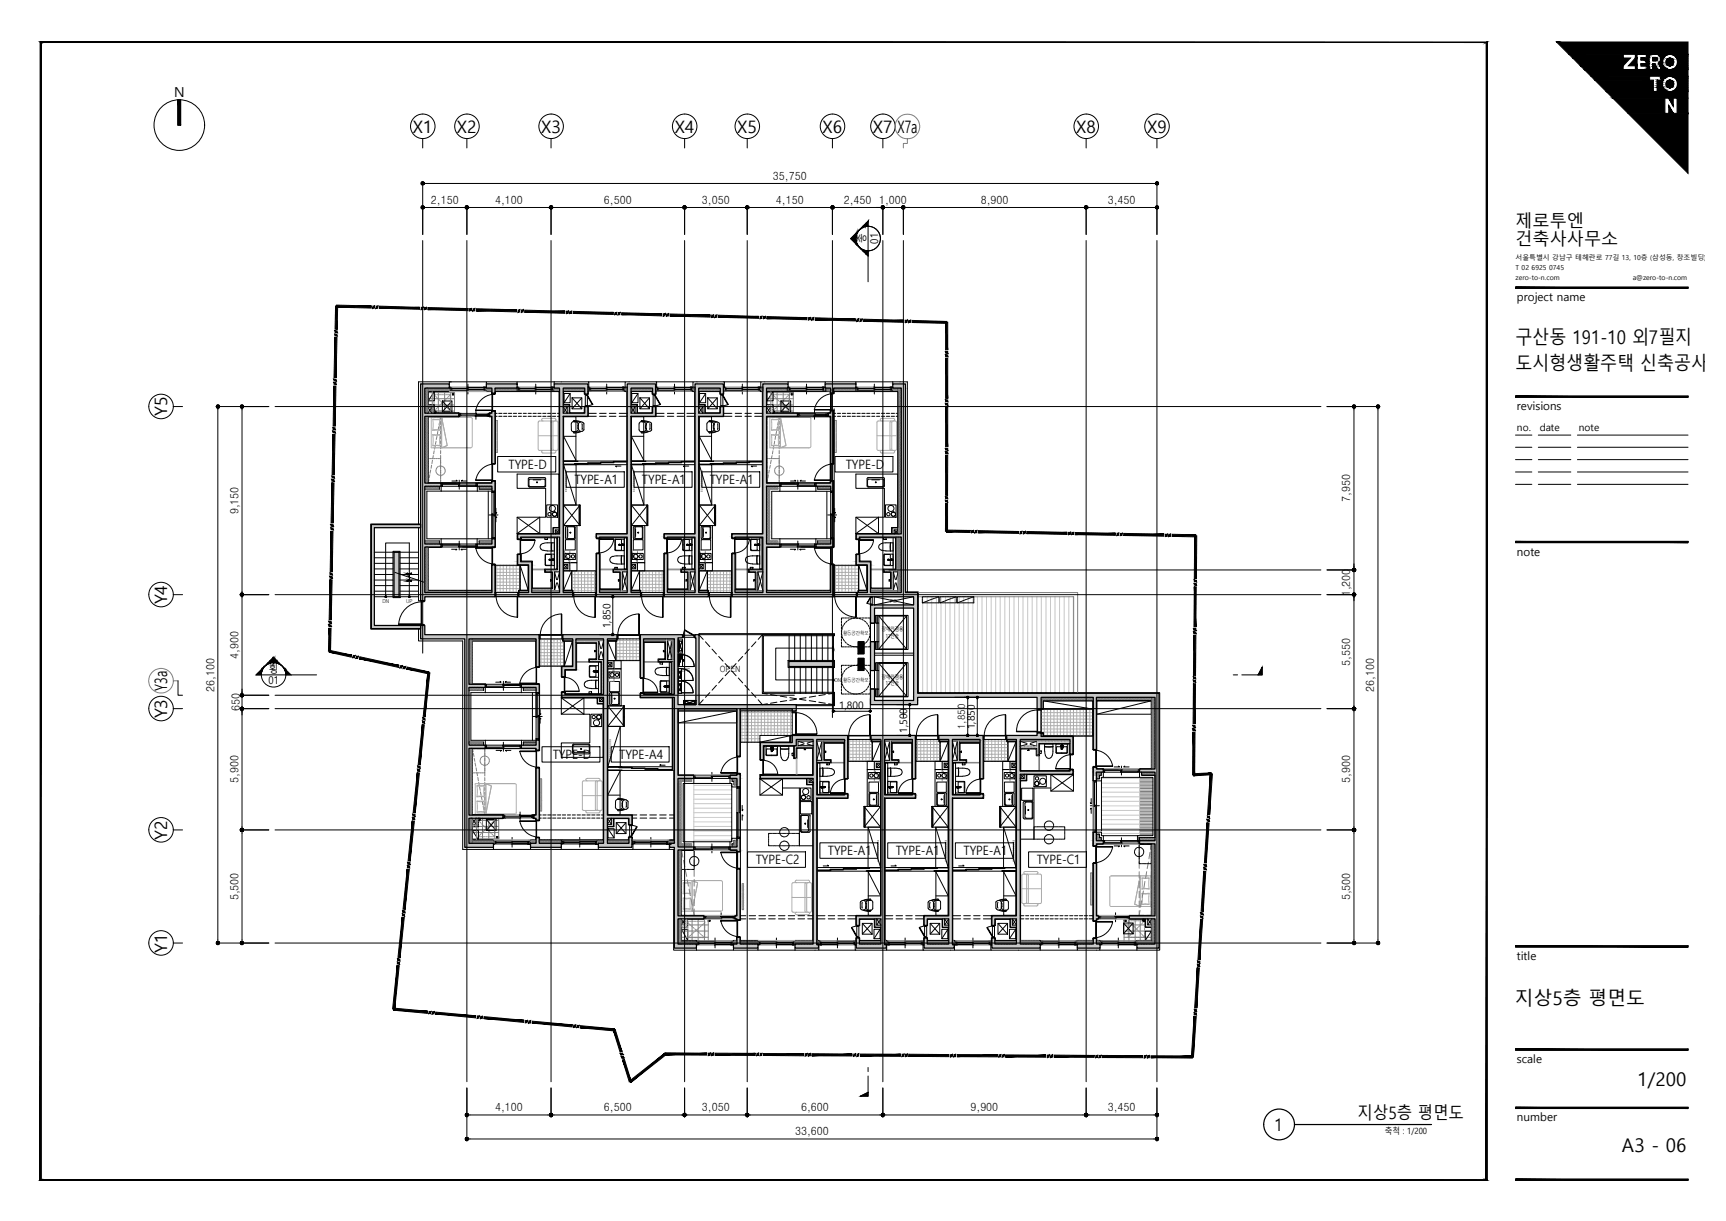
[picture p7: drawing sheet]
<svg xmlns="http://www.w3.org/2000/svg" width="420mm" height="297mm" viewBox="0 0 420 297" stroke-linecap="round" stroke-linejoin="round" font-family="sans-serif">
<defs><g id="words">
<g font-size="4.6">
<text x="368.9" y="83.7">구산동 191-10 외7필지</text>
<text x="368.9" y="90.1">도시형생활주택 신축공사</text>
<text x="368.8" y="244.4">지상5층 평면도</text>
<text x="398.6" y="264.3">1/200</text>
<text x="394.8" y="280.1">A3 - 06</text>
</g>
<g font-size="4.2">
<text x="100.5" y="32.3">X1</text>
<text x="111.2" y="32.3">X2</text>
<text x="131.7" y="32.3">X3</text>
<text x="164.2" y="32.3">X4</text>
<text x="179.5" y="32.3">X5</text>
<text x="200.2" y="32.3">X6</text>
<text x="212.5" y="32.3">X7 X7a</text>
<text x="262" y="32.3">X8</text>
<text x="279.3" y="32.3">X9</text>
<text x="368.9" y="55.2">제로투엔</text>
<text x="368.9" y="59.7">건축사사무소</text>
<text x="40.7" y="101.2" transform="rotate(-90 40.7 101.2)">Y5</text>
<text x="40.7" y="147" transform="rotate(-90 40.7 147)">Y4</text>
<text x="40.7" y="174.7" transform="rotate(-90 40.7 174.7)">Y3 Y3a</text>
<text x="40.7" y="204.2" transform="rotate(-90 40.7 204.2)">Y2</text>
<text x="40.7" y="231.7" transform="rotate(-90 40.7 231.7)">Y1</text>
<text x="310.3" y="275.1">1</text>
<text x="330.5" y="272.3">지상5층 평면도</text>
</g>
<text font-size="3.4" x="42.4" y="23.5">N</text>
<g font-size="3.1">
<text x="123.8" y="114.1">TYPE-D</text>
<text x="139.8" y="117.8">TYPE-A1</text>
<text x="156.3" y="117.8">TYPE-A1</text>
<text x="172.8" y="117.8">TYPE-A1</text>
<text x="205.9" y="114.1">TYPE-D</text>
<text x="134.6" y="184.7">TYPE-D</text>
<text x="150.7" y="184.7">TYPE-A4</text>
<text x="201.5" y="208">TYPE-A1</text>
<text x="218" y="208">TYPE-A1</text>
<text x="234.6" y="208">TYPE-A1</text>
<text x="184" y="210.2">TYPE-C2</text>
<text x="252.4" y="210.2">TYPE-C1</text>
</g>
<g font-size="2.8">
<text x="188.2" y="43.7">35,750</text>
<text x="104.9" y="49.6">2,150</text>
<text x="120.5" y="49.6">4,100</text>
<text x="147" y="49.6">6,500</text>
<text x="170.9" y="49.6">3,050</text>
<text x="188.9" y="49.6">4,150</text>
<text x="205.4" y="49.6">2,450</text>
<text x="214" y="49.6">1,000</text>
<text x="238.7" y="49.6">8,900</text>
<text x="269.6" y="49.6">3,450</text>
<text x="369.3" y="73.3">project name</text>
<text x="369.3" y="99.8">revisions</text>
<text x="58" y="125.2" transform="rotate(-90 58 125.2)">9,150</text>
<text x="328.7" y="122.2" transform="rotate(-90 328.7 122.2)">7,950</text>
<text x="369.3" y="135.1">note</text>
<text x="328.7" y="145.1" transform="rotate(-90 328.7 145.1)">1,200</text>
<text x="58" y="160.3" transform="rotate(-90 58 160.3)">4,900</text>
<text x="328.7" y="161.9" transform="rotate(-90 328.7 161.9)">5,550</text>
<text x="52.2" y="168.3" transform="rotate(-90 52.2 168.3)">26,100</text>
<text x="58.4" y="173" transform="rotate(-90 58.4 173)">650</text>
<text x="334.5" y="168.3" transform="rotate(-90 334.5 168.3)">26,100</text>
<text x="58" y="190.6" transform="rotate(-90 58 190.6)">5,900</text>
<text x="328.7" y="190.6" transform="rotate(-90 328.7 190.6)">5,900</text>
<text x="58" y="219" transform="rotate(-90 58 219)">5,500</text>
<text x="328.7" y="219" transform="rotate(-90 328.7 219)">5,500</text>
<text x="369.3" y="233.5">title</text>
<text x="369.3" y="258.6">scale</text>
<text x="120.5" y="270.4">4,100</text>
<text x="147" y="270.4">6,500</text>
<text x="170.9" y="270.4">3,050</text>
<text x="195" y="270.4">6,600</text>
<text x="236.2" y="270.4">9,900</text>
<text x="269.6" y="270.4">3,450</text>
<text x="369.3" y="272.8">number</text>
<text x="193.5" y="276.2">33,600</text>
</g>
<g font-size="2.6">
<text x="210.8" y="59.2" transform="rotate(-90 210.8 59.2)">종</text>
<text x="213.8" y="59.3" transform="rotate(-90 213.8 59.3)">01</text>
<text x="65.3" y="166.5">01</text>
<text x="65.4" y="163.8">횡</text>
</g>
<g font-size="2.5">
<text x="148.6" y="152.9" transform="rotate(-90 148.6 152.9)">1,850</text>
<text x="204.2" y="172.4">1,800</text>
<text x="220.8" y="178.3" transform="rotate(-90 220.8 178.3)">1,500</text>
<text x="234.9" y="177.3" transform="rotate(-90 234.9 177.3)">1,850</text>
<text x="237.3" y="177.4" transform="rotate(-90 237.3 177.4)">1,850</text>
</g>
<g font-size="2.4">
<text x="369.3" y="105">no.</text>
<text x="374.8" y="105">date</text>
<text x="384.3" y="105">note</text>
</g>
<g font-size="2.1">
<text x="175.2" y="163.5">OPEN</text>
<text x="337.1" y="275.8">축척 : 1/200</text>
</g>
<g font-size="1.7">
<text x="368.9" y="63.2">서울특별시 강남구 테헤란로 77길 13, 10층 (삼성동, 창조빌딩)</text>
<text x="368.9" y="65.7">T 02 6925 0745</text>
<text x="368.9" y="68.2">zero-to-n.com</text>
<text x="397.5" y="68.2">a@zero-to-n.com</text>
</g>
<g font-size="1.3">
<text x="93.1" y="146.7">DN</text>
<text x="98.8" y="146.7">UP</text>
<text x="216.7" y="146.6">PD</text>
<text x="205.2" y="154.4">활동공간확보</text>
<text x="214.7" y="153.6">장애인겸용</text>
<text x="215.6" y="155.1">12인승</text>
<text x="165.8" y="163.5">EPS</text>
<text x="203.1" y="165.9">DN 활동공간확보</text>
<text x="214.7" y="165.1">장애인겸용</text>
<text x="215.6" y="166.6">12인승</text>
</g>
<text font-size=".4" x="166.4" y="160.5" transform="rotate(-180 166.4 160.5)">4</text>
</g></defs>
<!-- layer: XR-PLAN|A-DIM -->
<path d="M165.1 154.4l1 .8v-.8zM165.1 154.4l1 .8h-1z" fill="#c8c8c8" stroke="#c8c8c8" stroke-width=".24"/>
<!-- layer: XR-PLAN|5 -->
<g fill="none" stroke="#000" stroke-width=".24">
<path d="M104.3 95.3h1.4v2.2h-1.4zM105.7 95.3l-1.4 2.2M107.7 97.6h2.3v2.6h-2.3zM107.7 97.6l2.3 2.6M110 97.6l-2.3 2.6M137.3 95.7h1.5v2.3h-1.5zM138.8 95.7l-1.5 2.3M139.3 96.8h2.3v2.7h-2.3zM139.3 96.8l2.3 2.7M141.6 96.8l-2.3 2.7M153.8 95.7h1.5v2.3h-1.5zM155.3 95.7l-1.5 2.3"/>
<path d="M155.8 96.8h2.3v2.7h-2.3zM155.8 96.8l2.3 2.7M158.1 96.8l-2.3 2.7M170.3 95.7h1.5v2.3h-1.5zM171.8 95.7l-1.5 2.3M172.3 96.8h2.3v2.7h-2.3zM172.3 96.8l2.3 2.7M174.6 96.8l-2.3 2.7M186.7 95.3h1.5v2.2h-1.5zM188.2 95.3l-1.5 2.2M190.1 97.6h2.4v2.6h-2.4zM190.1 97.6l2.4 2.6"/>
<path d="M192.5 97.6l-2.4 2.6M128.6 116.4v1.9M128.6 118.2l.3 .3M128.8 116.2h3.8M128.8 118.5h3.8M128.9 116.2l-.3 .2M129 116.6h3.4M129 118.4h3.4M129 116.6l-.2 .2v1.3l.2 .2M129.8 116.7h1.9M132.5 116.6l.2 .2v1.3l-.2 .2M132.6 116.2l.2 .2v1.9l-.2 .2"/>
<path d="M137.2 101.4h3v10.8h-3zM137.2 113h3v9.9h-3zM137.2 113l3 9.9M139.1 103.1v1.5l.2 .4h.3M139.6 102.6l-.4 .2-.1 .3M139.6 105l.2 .4M139.8 102.6h.1M139.8 105v.1M139.9 102.5l1.4 .2M139.9 102.6h-.3l.1-.3 1.7 .4M139.9 105.1h.1M139.9 102.6h.1"/>
<path d="M139.9 105.1h.8M139.9 102.6a.87 .87 0 0 1 .9 .8M140.2 106.1h-3l3 5.8M140.4 105.3h-.7M140.7 103.4l.1 .9zM140.7 103.3h.1M141.3 104.9l-.6 .1M141.4 105l-1 .3M141.6 103.1l.1 .2M141.7 102.7l.3 .2M141.7 103.4v.9M141.7 102.7l-.6 .1-.3 .6"/>
<path d="M141.8 104.2l-.1 .3M141.8 104.9l-.7-.1-.3-.6a.96 .96 0 0 1-1.2 .8M142 102.9l.1 1.6M142.1 104.5l-.4 .4M153.7 101.4h3v10.8h-3zM153.7 113h3v9.9h-3zM153.7 113l3 9.9M155.6 103.1v1.5M155.6 104.6l.2 .4h.3M156.1 105l.2 .4M156.1 105l.2 .1M156.1 102.6l-.4 .2-.1 .3"/>
<path d="M156.3 102.6h.1M156.3 102.5l.8 .1M156.4 102.6h-.3l.1-.3 1.7 .4M156.4 105.1h.1M156.4 105.1h.8M156.4 102.6a.87 .87 0 0 1 .9 .8M156.7 106.1h-3l3 5.8M156.9 105.3h-.7M157.1 103.5v.7M157.2 104.2l.1 .1M157.2 102.6l.6 .1M157.3 103.3l-.1 .2"/>
<path d="M157.3 103.3v1M157.8 104.9l-.6 .1M158 105l-1.1 .3M158.1 103.1l.1 .2M158.2 104.2l-.1 .3M158.2 102.7l.3 .2M158.2 103.4v.9M158.2 102.7l-.6 .1-.3 .6M158.5 102.9l.1 1.6M158.7 104.5a.7 .7 0 0 1-.8 .4 .7 .7 0 0 1-.6-.7 .81 .81 0 0 1-.9 .8M170.2 101.4h3v10.8h-3zM170.2 113h3.1v9.9h-3.1z"/>
<path d="M170.2 113l3.1 9.9M172.1 103.1v1.5M172.1 104.6l.3 .4h.2M172.6 105l.1 .4M172.6 102.6l-.4 .2-.1 .3M172.8 102.6h.1M172.8 105l.8 .1M172.8 102.5l.8 .1M172.9 105.1h.1M173.2 106.1h-3l3 5.8M173.7 102.6l.6 .1M173.8 103.3l-.2 .2v.7"/>
<path d="M173.8 103.3v1l-.1-.1M173.8 104.2l.1 .5 .4 .2 .7-.2M173.8 104.3a.97 .97 0 0 1-1.2 .7M174.3 104.9l-.6 .1M174.5 102.7l-1.8-.4-.1 .3a1.01 1.01 0 0 1 1.2 .8M174.5 105l-1.8 .3M174.7 103.1v.2M174.7 102.7l.3 .2M174.7 104.2v.3M174.7 103.4v.9M174.7 102.7l-.6 .1-.3 .6M175 102.9l.1 1.6"/>
<path d="M175.1 104.5l-.1 .2M211.1 116.4v1.9M211.1 118.2l.2 .3M211.2 116.8v1.3M211.2 118.1l.3 .2M211.3 116.2h3.8l.2 .2-.1 2-3.9 .1M211.3 116.2l-.2 .2M211.4 116.6h3.5M211.4 118.4h3.5M211.5 116.6l-.3 .2M212.2 116.7h1.9M214.9 116.6l.3 .2"/>
<path d="M215.1 116.8v1.3M215.2 118.1l-.3 .2M120.6 137.5h6v6.1h-.3v.6h-5.7zM125.9 125.8h5.5v4h-5.5zM125.9 125.8l5.5 4M126.6 137.5h2v6.1h-2zM126.6 137.5l2 6.1M131.3 125.8h1.5v-7h-6.9v-3.5h10.2v14.5h-4.8M131.4 125.8l-5.5 4M133.1 122.8h2.6v3h-2.6zM137.2 138.9h2v4.7h-2zM137.2 127.9h3.2v9h-3.2z"/>
<path d="M137.2 122.9h4v5h-4zM137.2 122.9l4 5M137.5 134.6h2.6v1.5h-2.6zM137.7 131.3h2.3v2.5h-2.3zM137.7 128.3v2.6M137.7 128.3l.2-.3h1.9l.2 .3v2.8h-2.1l-.2-.2M138.2 128.6v1.9M138.3 128.2h1.5l.1 2.6-.3 .2M138.3 131h1.3M138.3 128.2l-.2 .2v2.4l.2 .2M138.6 136.9h1.8v2h-1.8M139.2 138.9h5.9v5.3h-5.7v-.6h-.2z"/>
<path d="M139.2 138.9l-2 4.7M141 125.2h.2v2.7h-.2zM141 122.9h.2v2.2h-.2zM141.2 122.9l-4 5M153.7 138.9h2v4.7h-2zM153.7 127.9h3.3v9h-3.3zM153.7 122.9h4v5h-4zM153.7 122.9l4 5M154 134.6h2.6v1.5h-2.6zM154.2 131.3h2.3v2.5h-2.3zM154.2 128.3v2.6M154.2 130.9l.2 .2"/>
<path d="M154.4 128h1.8M154.4 131.2h1.8M154.4 128l-.2 .3M154.5 128.4v2.4M154.6 130.8l.2 .2M154.7 128.6v1.9M154.8 131h1.3M155.1 136.9h1.9v2h-1.9M155.7 138.9h5.9v5.3h-5.7v-.6h-.2zM155.7 138.9l-2 4.7M156.1 128.2h-1.3l-.2 .2M156.1 128.2l.3 .2v2.4l-.3 .2"/>
<path d="M156.3 128l.2 .3v2.6l-.2 .2M157.5 125.2h.2v2.7h-.2zM157.5 122.9h.2v2.2h-.2zM157.7 122.9l-4 5M170.2 138.9h2v4.7h-2zM170.2 127.9h3.2v9h-3.2zM170.2 122.9h4v5h-4zM170.2 122.9l4 5M170.5 134.6h2.6v1.5h-2.6zM170.7 131.3h2.3v2.5h-2.3zM170.7 128.3v2.6M170.7 128.3l.2-.3 2 .1 .1 2.8-.3 .3-1.8-.1-.2-.2"/>
<path d="M171.2 128.6v1.9M171.3 131h1.3M171.6 136.9h1.8v2h-1.8M172.2 138.9h5.9v5.3h-5.6v-.6h-.3zM172.2 138.9l-2 4.7M172.6 128.2h-1.3l-.2 .2v2.4l.2 .2M172.6 128.2l.3 .2v2.4l-.3 .2M173.9 125.2h.3v2.7h-.3zM173.9 122.9h.3v2.2h-.3zM174.2 122.9l-4 5M203.1 137.5h5.9l-.1 6.7h-5.8zM208.4 125.8h5.5v4h-5.5z"/>
<path d="M208.4 125.8l5.5 4M209 137.5h2.1v6.1h-2.1zM209 137.5l2.1 6.1M213.8 125.8h1.5v-7h-6.9v-3.5h10.2v14.5h-4.8M213.9 125.8l-5.5 4M215.5 122.8h2.6v3h-2.6zM126.4 143.7h2.3M131.3 155.4h5.7v.6h.4v6.1h-6.1zM137.1 155.8h2.3M137.4 156h1.9v6.1h-1.9zM139.3 156l-1.9 6.1M147.9 156h2v4.7h-2z"/>
<path d="M147.9 156l2 4.7M150.1 155.4h5.7v5.3h-5.9v-4.7h.2zM165.1 159.1h1v3.1h-1zM165.1 159.9l.6 .6M165.1 159.8l.6 .6M165.1 159.7l.7 .7M165.1 159.7l.7 .6M165.1 159.5l.7 .7-.7-.6M165.1 159.3l.7 .8-.7-.7M165.1 155.9h.3M165.2 159.1l.7 .8-.8-.7M165.3 159.1l.6 .7"/>
<path d="M165.3 156.1l-.2-.4v2.9M165.3 158.2l-.2 .4M165.3 159.1l.6 .6M165.3 156.3l.2 .4M165.4 155.9v2.5h-.3M165.4 155.9v2.5M165.4 159.1l.6 .6M165.5 159.1l.5 .5M165.5 157.6l-.2 .4M165.6 156.9l.1 .5M165.6 159.1l.4 .5M165.7 159.1l.3 .4"/>
<path d="M165.7 156.9l-.1 .5M165.8 157.6l.1 .4M165.8 159.1l.3 .3M165.9 156v.1v-.1h-.5v2.3h.5v-.1M165.9 159.1l.2 .3M165.9 156.3l-.1 .4M166 159.1l.1 .2M166.1 159.1v.1M166.1 159.1h.1M166.1 155.7v2.9h-1M166.1 155.7h-1v2.9M166.1 155.7v2.9l-.1-.4"/>
<path d="M166.1 155.7l-.1 .4M166.1 159.1l-1 3.1M166.2 159.3a2.81 2.81 0 0 1 2.8 2.8M170.1 154.4v-.3h33v.6h-17.3v13.7h17.3v3.3h-9.2M209 143.7h2.1M136.6 169.8h5.5v4h-5.5zM136.6 169.8l5.5 4M142.1 169.8h4.7v14.4h-10.2v-3.5h7v-6.9h-1.5M142.1 169.8l-5.5 4M143.8 173.8h2.7v3h-2.7zM147.9 162.7h3.3v9h-3.3zM147.9 176.7h3.1v9.8h-3.1z"/>
<path d="M147.9 171.7h4.1v5h-4.1zM147.9 171.7l4.1 5M148.2 163.5h2.6v1.4h-2.6zM148.4 165.8h2.4v2.5h-2.4zM148.4 168.7v2.6M148.4 171.3l.3 .2M148.7 171.5h1.8M148.8 168.8v2.4M148.8 168.8l.2-.3h1.4l.2 .3M148.8 171.1l.3 .3h1.3l.2-.3M149 169v1.9M149.4 160.7h1.8v2h-1.8"/>
<path d="M150.5 168.4h-1.8l-.3 .2M150.5 168.4l.3 .2M150.6 168.8v2.4M150.8 171.3l-.3 .2M150.8 168.7v2.6M151 176.7l-3.1 9.8M151.7 171.7h.3v2.7h-.3zM151.7 174.5h.3v2.2h-.3zM152 171.7l-4.1 5M165.1 165.7v-3h.8v3M165.1 165.7h.8v3h-.8zM165.1 172.9h14.2v3h-14.2z"/>
<path d="M165.1 162.2h.1M165.1 162.1h.1M165.1 162h.1M165.1 161.9h.1M165.1 161.8l.2 .1M165.1 161.7l.2 .1M165.1 161.5l.2 .2-.2-.1M165.1 161.3l.2 .3-.2-.2M165.1 161.2l.3 .3-.3-.2M165.1 161.1l.3 .2M165.1 161l.3 .3M165.1 160.9l.4 .3"/>
<path d="M165.1 160.8l.4 .3M165.1 160.7l.4 .4M165.1 160.6l.4 .4M165.1 160.5l.5 .5M165.1 160.5l.5 .4M165.1 160.4l.5 .4M165.1 160.3l.5 .5M165.1 160.2l.5 .5M165.1 160.1l.6 .5M165.1 160l.6 .5M165.3 163.3l.4 .8-.4 1M165.3 166.3l.4 .8-.4 1"/>
<path d="M165.7 163.3v1.8M165.7 166.3v1.8M165.9 162.7a2.81 2.81 0 0 1 2.8 2.8h-2.8M165.9 165.7a2.81 2.81 0 0 1 2.8 2.8h-2.8M166.1 162.2h2.8M166.4 170.4h3v1h-3zM166.4 170.4l.4 .1M166.7 171.4v-.2h2.4v.2M166.8 171.3l-.4 .1M166.9 170.7h-.1v.5h2.2v-.5h-.1M167 170.6l.5 .2M167.5 171l-.5 .2"/>
<path d="M167.7 170.8l.4 .2M168.1 170.8l-.4 .2M168.3 171l.5 .2M168.8 170.6l-.5 .2M169 171.3l.4 .1M169.4 170.4l-.4 .1M179.3 172.9l-14.2 3M185 178.9h7.3v1.7h-7.3zM192.3 179l-7.3 1.6M192.9 172.9v6M206.4 179.9h5.7v.5h.2v4.8h-5.9zM223 179.9h5.6v.5h.2v4.8h-5.8z"/>
<path d="M239.5 179.9h5.6v.5h.2v4.8h-5.8zM253.4 172.5h12.7v6.5h-12.1v-.7h-.6zM254 170.5h12.1v2h-12.1zM254 170.5l12.1 2M267 170.5h13.3v3.3h-13.3zM280.3 170.5l-13.3 3.3M118.4 199.4h2.4v2.6h-2.4zM118.4 199.4l2.4 2.6M120.8 199.4l-2.4 2.6M139.5 181.5v1.3M139.5 181.4l.2-.2h3.5l.3 .2M139.6 183.4h3.7"/>
<path d="M139.6 183.4l-.3-.3 .1-1.8 .2-.3 3.9 .1 .1 2-.3 .3M140.5 182.9h1.9M143.5 181.5v1.2l-.3 .3h-3.5l-.2-.3M147.9 187.4h3v10.8h-3zM150.3 194.5h.1M150.3 194.5h.4M150.3 194.5l-.4 .2-.1 .3v1.4l.1 .3 .4 .2M150.4 194.4l.1-.2 1.7 .4M150.6 194.5h.1M150.6 196.9v.1M150.6 197h.1M150.6 197h.8"/>
<path d="M150.9 187.6l-3 5.8h3M151.4 195.4l.1 .8M151.5 196.2h.1M151.5 195.3v.9M151.5 196.2a.7 .7 0 0 0 .6 .7 .7 .7 0 0 0 .8-.4M151.6 196.2a.97 .97 0 0 1-1.3 .7l.2 .4M152 196.9h-.6M152.1 194.6l-1.5-.1a.88 .88 0 0 1 1 .7M152.2 196.9l-1.7 .3M152.4 195l.1 1.2M152.5 196.2l-.1 .2M152.5 194.6l.3 .2"/>
<path d="M152.5 194.6a.84 .84 0 0 0-1.1 .8M152.8 194.8l.1 1.7M180.2 180.6h4.8M185 189.5h5.5v3.9h-5.5zM185 189.5l5.5 3.9M190.5 189.5l-5.5 3.9M190.5 191.7h4.1v14.1M194.8 191.7h2.6v3h-2.6zM194.8 195h2.8v3h-2.8zM195.1 198.5h1.6l.1 3.6-.3 .3-1.3-.1-.2-.2zM196.6 199.4v1.9M197 198.3h-1.9l-.3 .2 .2 3.9 2 .1"/>
<path d="M197 198.3l.2 .2M197.2 198.5v3.7M210.3 196.2h4.1v5h-4.1zM210.3 196.2h.3v2.7h-.3zM210.3 199h.3v2.2h-.3zM210.3 196.2l4.1 5M211.1 187.2h3.3v9h-3.3zM211.4 187.9h2.7v1.6h-2.7zM211.5 193.1l.1 2.7 .2 .2M211.5 190.3h2.4v2.5h-2.4zM211.6 193.1l.2-.2h1.9l.2 .2M211.7 195.6v-2.3l.3-.2h1.4l.1 2.5"/>
<path d="M211.7 195.6l.3 .2M211.8 196.1h1.8M211.9 195.9h1.3M212.3 180.4h2.1v4.8h-2.1zM212.9 185.2h-1.8v2h1.8M213.3 193.5v1.9M213.5 195.6l-.3 .2M213.9 193.1v2.7l-.2 .2M214.4 180.4l-2.1 4.8M214.4 196.2l-4.1 5M226.9 196.2h3.9v5h-3.9zM226.9 196.2h.2v2.7h-.2z"/>
<path d="M226.9 199h.2v2.2h-.2zM226.9 196.2l3.9 5M227.6 187.2h3.2v9h-3.2zM228 187.9h2.5v1.6h-2.5zM228 190.3h2.4v2.5h-2.4zM228 193.1v2.7M228.1 195.8l.2 .2M228.2 193.3v2.3M228.2 195.6l.2 .2M228.3 192.9h1.9l.2 .2M228.3 196.1h1.9M228.3 192.9l-.2 .2"/>
<path d="M228.4 193.1h1.5l.1 2.5M228.4 195.9h1.3M228.4 193.1l-.2 .2M228.8 180.4h2v4.8h-2zM229.4 185.2h-1.8v2h1.8M229.8 193.5v1.9M230 195.6l-.2 .2M230.4 193.1v2.7M230.4 195.8l-.2 .2M230.8 180.4l-2 4.8M230.8 196.2l-3.9 5M243.4 196.2h3.9v5h-3.9z"/>
<path d="M243.4 196.2h.2v2.7h-.2zM243.4 199h.2v2.2h-.2zM243.4 196.2l3.9 5M244.1 187.2h3.2v9h-3.2zM244.5 187.9h2.5v1.6h-2.5zM244.5 190.3h2.4v2.5h-2.4zM244.5 193.1v2.7M244.6 195.8l.2 .2M244.7 193.3v2.3M244.7 195.6l.2 .2M244.8 196.1h1.8M244.9 195.9h1.3"/>
<path d="M245.3 180.4h2v4.8h-2zM245.9 185.2h-1.8v2h1.8M246.2 193.1h-1.3l-.2 .2M246.3 193.1l.2 .2v2.3M246.3 193.5v1.9M246.5 195.6l-.2 .2M246.6 192.9h-1.8l-.2 .2M246.6 192.9l.3 .2M246.9 193.1v2.7l-.3 .2M247.3 180.4l-2 4.8M247.3 196.2l-3.9 5M248.7 191.7h2.7v3h-2.7z"/>
<path d="M249.1 195.2v3.8M249.1 195.2l.3-.2h1.8l.2 .2M249.1 199l.3 .2M249.3 199.2h1.9M249.5 195.4v3.4l.3 .2M249.6 196.1v1.9M249.8 199.1h1.3M251.1 195.1h-1.3l-.3 .3M251.1 195.1l.2 .3M251.3 195.4v3.4M251.3 198.8l-.2 .2M251.4 199l-.2 .2"/>
<path d="M251.4 195.2v3.8M251.7 188.7h3v2.7h-3zM254.8 199.9l-.3 .3M255 199.8h-.1M255.2 199.7h.1M255.5 199.7l.4 .2M255.8 188.4h5.5v4.1h-5.5zM255.8 191.7h-4.1v12.4M255.8 188.4l5.5 4.1M256 200h.1M261.3 188.4l-5.5 4.1M115 202.1h1.5v2.2h-1.5z"/>
<path d="M115 202.1l1.5 2.2M148 201.6h1.5v2.2h-1.5zM148 201.6l1.5 2.2M150 200.1h2.4v2.7h-2.4zM150 200.1l2.4 2.7M152.4 200.1l-2.4 2.7M165.9 210.8v.7h.5M165.9 207.7v.2M165.9 208v.2M165.9 208.3v.5M165.9 208.9v.2M165.9 209.3v.1"/>
<path d="M165.9 209.6v.5M165.9 210.2v.2M165.9 210.5v.2M166.4 206.9h-.5v.7M166.6 211.5h.1M166.6 206.9h.1M166.9 211.5h.2M166.9 206.9h.2M167.2 211.5h.5M167.2 206.9h.5M167.8 211.5h.2M167.8 206.9h.2"/>
<path d="M167.9 209.5l.1 .4M167.9 209.2v.2M168 208.9l-.1 .2M168 210.1l.1 .1M168.1 211.5h.2M168.1 206.9h.2M168.2 210.3l.1 .1M168.4 208.5l-.3 .3M168.4 210.5l.5 .1M168.4 206.9h.6v.7M168.7 208.4l-.2 .1M168.8 208.4l.2-.1v.5"/>
<path d="M169 210.8v.7h-.6M169 207.7v.2M169 208v.2M169 208.9v.2M169 209.3v.1M169 209.6v.5M169 210.2v.2M169 210.5v.2M169.1 208.4l.5 .1M169.2 210.6h-.2M169.4 210.5l-.1 .1M169.7 208.5l.1 .2"/>
<path d="M169.9 208.8l.1 .1M169.9 210.2l-.3 .3M170 209l.1 .5M170 209.9v.1M170.1 209.6v.2M187.1 205.2v.6h.3M187.1 203.4v.2M187.1 203.7v.2M187.1 204v.5M187.1 204.6v.2M187.1 204.9v.2M187.4 202.7h-.3v.6"/>
<path d="M187.5 205.8h.1M187.5 202.7h.1M187.8 205.8h.2M187.8 202.7h.2M188.1 205.8h.5M188.1 202.7h.5M188.7 205.8h.2M188.7 202.7h.2M189 205.8h.2M189 202.7h.2M189.3 205.8h.6M189.3 202.7h.6"/>
<path d="M189.8 202.5l.1 .4M189.8 205.8l.1 .4M189.9 202.2l-.1 .1M189.9 205.5l-.1 .1M190 201.9l-.1 .2M190 205.2l-.1 .2M190 205.8h.1M190 202.7h.1M190 203l.1 .2M190 206.3l.1 .2M190.1 203.3l.2 .1M190.1 206.6l.2 .1"/>
<path d="M190.3 205.8h.2M190.3 202.7h.2M190.4 201.5l-.4 .3M190.4 203.4l.4 .2M190.4 204.8l-.4 .3M190.4 206.7l.4 .2M190.6 205.8h.5M190.6 202.7h.5M190.7 201.4h-.2M190.7 204.7h-.2M191 201.3l-.3 .1M191 204.6l-.3 .1"/>
<path d="M191 201.4l.5 .1M191 204.6l.5 .2M191.1 203.6h-.1M191.1 206.9h-.1M191.2 205.8h.2M191.2 202.7h.2M191.4 203.5l-.2 .1M191.4 206.8l-.2 .1M191.5 205.8h.2M191.5 202.7h.2M191.6 201.5l.2 .1M191.6 204.8l.2 .1"/>
<path d="M191.8 201.7l.1 .2M191.8 205l.1 .2M191.8 203.1l-.3 .3M191.8 206.4l-.3 .3M191.8 205.8h.5M191.8 202.7h.5M192 202l.1 .5M192 205.3l.1 .5M192 202.8l-.1 .2M192 206.1l-.1 .2M192.1 202.6v.1M192.1 205.9v.2"/>
<path d="M192.5 205.8h.1M192.5 202.7h.1M192.8 205.8h.2M192.8 202.7h.2M193.1 205.8h.5M193.1 202.7h.5M193.7 205.8h.2M193.7 202.7h.2M194 205.8h.2M194 202.7h.2M194.3 202.7h.3v.6M194.3 205.8h3.6"/>
<path d="M197.2 202.2l-.2 .3M209.4 219.5v1.5M209.6 219.3l-.1 .2M209.8 219.1l.7 .1 .3 .6M209.8 219.8l.1 1.1M209.8 219.1l-.3 .2M209.9 219.5l-.1 .3M210.8 219.8v.9M210.8 219.8l.1 .1M210.9 219h.8a.87 .87 0 0 0-.9 .7M210.9 219.9v.7M210.9 219l-.6 .1"/>
<path d="M211.3 201.2h3.1v9.8h-3.1zM211.3 201.2l3.1 9.8M211.4 211.9h3v10.8h-3zM211.4 212.1l3 5.8h-3M211.7 219h.2M211.7 219h.1M211.9 219l-.1-.3-1.7 .4M212 219l.2 .1 .3 .4v1.5M225.9 219.5v1.5M226.1 219.3l-.1 .2M226.3 219.8l.1 1.1M226.3 219.1l-.3 .2"/>
<path d="M226.3 219.1l.7 .1 .3 .6M226.4 219.5l-.1 .3M227.2 219.8v.9M227.3 219.8v.9M227.4 219l-.7 .1M227.8 201.2h3v9.8h-3zM227.8 201.2l3 9.8M227.8 211.9h3v10.8h-3zM227.8 212.1l3 5.8h-3M228.2 219h.1M228.2 219h.3M228.2 219a.87 .87 0 0 0-1 .7"/>
<path d="M228.2 219h-.8M228.3 218.7l-1.7 .4M228.3 218.7l.2 .3M228.5 219h.1M228.5 219l.2 .1 .3 .4v1.5M242.5 219.3l-.1 1.7M242.8 219.1l-.3 .2M242.8 219.8v.9M242.8 219.1a.84 .84 0 0 1 1.1 .8l-.1 .8M242.9 219.5v.3M243.9 219h.8a.87 .87 0 0 0-1 .7v1M243.9 219l-.6 .1"/>
<path d="M244.1 218.8l.8-.1 .1 .3M244.1 218.8l-1 .3M244.3 201.2h3v9.8h-3zM244.3 201.2l3 9.8M244.3 211.9h3v10.8h-3zM244.3 212.1l3 5.8h-3M244.7 219h.1M245 219h-.3M245 219l.2 .1 .3 .4v1.5M248.4 204.1h3.6M252 201.1h-.3v.5M252.1 204.1h.2"/>
<path d="M252.1 201.1h.2M252.4 204.1h.2M252.4 201.1h.2M252.7 204.1h.5M252.7 201.1h.5M253.3 204.1h.2M253.3 201.1h.2M253.6 204.1h.2M253.6 201.1h.2M253.9 204.1h.6M253.9 201.1h.6M254.2 200.8l.1 .5"/>
<path d="M254.2 204.1l.1 .5M254.2 200.5v.3M254.2 203.8v.3M254.4 200.3l-.1 .2M254.4 201.4l.1 .2M254.4 203.6l-.1 .2M254.4 204.7l.1 .2M254.5 201.6l.2 .2M254.5 204.9l.2 .2M254.6 204.1h.1M254.6 201.1h.1M254.8 201.9l.5 .1"/>
<path d="M254.8 203.2l-.3 .3M254.8 205.2l.5 .1M254.9 204.1h.2M254.9 201.1h.2M255 203l-.1 .1M255.2 203h.1M255.2 204.1h.5M255.2 201.1h.5M255.3 202h.3M255.3 205.3h.3M255.5 203l.4 .2M255.8 204.1h.2"/>
<path d="M255.8 201.1h.2M255.8 201.9h-.2M255.8 205.2h-.2M256 203.3h.1M256.1 204.1h.2M256.1 201.1h.2M256.2 200.1l.1 .2M256.2 203.4l.1 .2M256.3 201.5l-.4 .3M256.3 204.8l-.4 .3M256.4 200.4l.1 .4M256.4 203.7l.1 .4"/>
<path d="M256.4 201.3l-.1 .1M256.4 204.6l-.1 .1M256.4 204.1h.5M256.5 201l-.1 .1h.5M256.5 204.3l-.1 .1M257.1 204.1h.1M257.1 201.1h.1M257.4 204.1h.2M257.4 201.1h.2M257.7 204.1h.5M257.7 201.1h.5M258.3 204.1h.2"/>
<path d="M258.3 201.1h.2M258.6 204.1h.2M258.6 201.1h.2M258.9 201.1h.3v.5M259.2 203.6v.5h-.3M259.2 201.8v.2M259.2 202.1v.2M259.2 202.4v.5M259.2 203v.2M259.2 203.3v.2M276.2 207.2l.1 .5M276.2 206.9v.3"/>
<path d="M276.3 206.7v.2M276.3 207.8l.1 .2M276.5 208l.1 .2M276.7 206.3l-.3 .3M276.7 208.3l.5 .1M277 206.2h-.2M277.3 208.4h.2M277.3 209.4v.7h.5M277.3 206.2v.2M277.3 206.6v.1M277.3 206.9v.5M277.3 207.5v.2"/>
<path d="M277.3 207.8v.2M277.3 208.1v.5M277.3 208.8v.1M277.3 209.1v.1M277.4 206.1l.5 .2M277.8 205.4h-.5v.7h-.2M277.8 208.3h-.2M277.9 210.1h.2M277.9 205.4h.2M277.9 206.3l.2 .1M278.2 206.5l.1 .2M278.2 207.9l-.3 .3"/>
<path d="M278.2 210.1h.2M278.2 205.4h.2M278.3 206.8l.1 .4M278.4 207.7l-.1 .1M278.4 207.4v.1M278.5 210.1h.5M278.5 205.4h.5M279.2 210.1h.1M279.2 205.4h.1M279.5 210.1h.2M279.5 205.4h.2M279.8 205.4h.5v.7"/>
<path d="M280.3 209.4v.7h-.5M280.3 206.2v.2M280.3 206.6v.1M280.3 206.9v.5M280.3 207.5v.2M280.3 207.8v.2M280.3 208.1v.5M280.3 208.8v.1M280.3 209.1v.1M165.9 226.1h1.5v2.7h-1.5zM165.9 226.1l1.5 2.7M209.5 220.9l.1 .2"/>
<path d="M209.9 224.6h2.4v2.7h-2.4zM209.9 224.6l2.4 2.7M210.1 221.4l1 .3M210.3 221.4l.6 .1M210.8 220.7l-.2 .4-.3 .3-.8-.2M210.8 220.7a.87 .87 0 0 0 .9 .8M210.9 221.5h.8M210.9 220.6l-.1 .1M211.1 221.7l.7 .1M211.7 221.5h.3M211.7 221.5h.1M212 221.5l-.2 .2"/>
<path d="M212.3 224.6l-2.4 2.7M212.5 220.9l-.1 .3-.4 .2M212.8 226.1h1.4v2.3h-1.4zM214.2 226.1l-1.4 2.3M226 220.9l.1 .2M226.4 224.6h2.4v2.7h-2.4zM226.4 224.6l2.4 2.7M226.6 221.4l1.1 .3M226.8 221.4l.6 .1M227.2 220.7h.1M227.2 220.7a.95 .95 0 0 0 1.3 .8M227.3 220.7l-.1 .4-.4 .3-.8-.2"/>
<path d="M227.4 221.5h.8M227.6 221.7l.7 .1M228.2 221.5h.1M228.5 221.5l-.2 .2M228.8 224.6l-2.4 2.7M229 220.9l-.1 .3-.4 .2M229.3 226.1h1.4v2.3h-1.4zM230.7 226.1l-1.4 2.3M242.9 220.7v.2M242.9 224.6h2.4v2.7h-2.4zM242.9 224.6l2.4 2.7M243.1 221.4l1.1 .3"/>
<path d="M243.3 221.4l.6 .1M243.7 220.7h.1M243.7 220.7a.87 .87 0 0 0 1 .8M243.8 220.7a.67 .67 0 0 1-.6 .7 .67 .67 0 0 1-.7-.5M243.9 221.5h.8M244.1 221.7l.7 .1M244.7 221.5h.3M244.7 221.5h.1M245 221.5l-.1 .2M245.3 224.6l-2.4 2.7M245.5 220.9l-.1 .3-.4 .2M245.7 226.1h1.6v2.3h-1.6z"/>
<path d="M247.3 226.1l-1.6 2.3M273.5 224.6h2.3v2.6h-2.3zM273.5 224.6l2.3 2.6M275.8 224.6l-2.3 2.6M278.8 226.5h1.5v2.3h-1.5zM280.3 226.5l-1.5 2.3"/>
<circle cx="130.7" cy="117.3" r=".11"/>
<circle cx="130.7" cy="117.3" r=".06"/>
<circle cx="213.2" cy="117.3" r=".11"/>
<circle cx="213.2" cy="117.3" r=".06"/>
<circle cx="133.8" cy="125.1" r=".4"/>
<circle cx="134.5" cy="123.7" r=".74"/>
<circle cx="135" cy="125.1" r=".53"/>
<circle cx="138.2" cy="135.4" r=".53"/>
<circle cx="138.9" cy="129.6" r=".11"/>
<circle cx="138.9" cy="129.6" r=".06"/>
<circle cx="139.5" cy="135.4" r=".4"/>
<circle cx="154.7" cy="135.4" r=".53"/>
<circle cx="155.4" cy="129.6" r=".11"/>
<circle cx="155.4" cy="129.6" r=".06"/>
<circle cx="155.9" cy="135.4" r=".4"/>
<circle cx="171.2" cy="135.4" r=".53"/>
<circle cx="171.9" cy="129.6" r=".11"/>
<circle cx="171.9" cy="129.6" r=".06"/>
<circle cx="172.4" cy="135.4" r=".4"/>
<circle cx="216.2" cy="125.1" r=".4"/>
<circle cx="216.9" cy="123.7" r=".74"/>
<circle cx="217.5" cy="125.1" r=".53"/>
<circle cx="144.5" cy="174.4" r=".4"/>
<circle cx="145.2" cy="175.8" r=".74"/>
<circle cx="145.8" cy="174.4" r=".53"/>
<circle cx="149" cy="164.2" r=".53"/>
<circle cx="149.6" cy="170" r=".11"/>
<circle cx="149.6" cy="170" r=".06"/>
<circle cx="150.2" cy="164.2" r=".4"/>
<circle cx="166.4" cy="160.6" r=".19"/>
<circle cx="141.5" cy="182.2" r=".11"/>
<circle cx="141.5" cy="182.2" r=".06"/>
<circle cx="195.6" cy="194" r=".53"/>
<circle cx="196.1" cy="192.6" r=".74"/>
<circle cx="196.8" cy="194" r=".4"/>
<circle cx="212.1" cy="188.7" r=".4"/>
<circle cx="212.7" cy="194.5" r=".06"/>
<circle cx="212.7" cy="194.5" r=".11"/>
<circle cx="213.3" cy="188.7" r=".53"/>
<circle cx="228.6" cy="188.7" r=".4"/>
<circle cx="229.2" cy="194.5" r=".06"/>
<circle cx="229.2" cy="194.5" r=".11"/>
<circle cx="229.8" cy="188.7" r=".53"/>
<circle cx="245.2" cy="188.7" r=".4"/>
<circle cx="245.7" cy="194.5" r=".06"/>
<circle cx="246.3" cy="188.7" r=".53"/>
<circle cx="250.3" cy="197.1" r=".06"/>
<circle cx="250.3" cy="197.1" r=".11"/>
<circle cx="252.4" cy="190.6" r=".53"/>
<circle cx="252.4" cy="189.4" r=".4"/>
<circle cx="253.8" cy="190.1" r=".74"/>
<circle cx="196" cy="200.4" r=".06"/>
<circle cx="196" cy="200.4" r=".11"/>
</g>
<g fill="none" stroke="#c8c8c8" stroke-width=".24">
<path d="M224.6 145.2v23.5M225.7 145.2v23.5M226.8 145.2v23.5M228 145.2v23.5M229.1 145.2v23.5M230.2 145.2v23.5M231.3 145.2v23.5M232.4 145.2v23.5M233.5 145.2v23.5M234.6 145.2v23.5M235.7 145.2v23.5M236.8 145.2v23.5"/>
<path d="M237.9 145.2v23.5M239 145.2v23.5M240.1 145.2v23.5M241.3 145.2v23.5M242.4 145.2v23.5M243.5 145.2v23.5M244.6 145.2v23.5M245.7 145.2v23.5M246.8 145.2v23.5M247.9 145.2v23.5M249 145.2v23.5M250.2 145.2v23.5"/>
<path d="M251.3 145.2v23.5M252.4 145.2v23.5M253.5 145.2v23.5M254.6 145.2v23.5M255.7 145.2v23.5M256.8 145.2v23.5M257.9 145.2v23.5M259.1 145.2v23.5M260.2 145.2v23.5M261.3 145.2v23.5M166.3 190.6h2.6v14.2h-2.6zM168.9 200h9.2"/>
<path d="M168.9 198.9h9.2M168.9 197.7h9.2M168.9 196.6h9.2M168.9 195.5h9.2M168.9 194.4h9.2M168.9 193.3h9.2M168.9 192.2h9.2M168.9 191.1h9.2M268.1 199.4h9.3M268.1 198.3h9.3M268.1 197.2h9.3M268.1 196.1h9.3"/>
<path d="M268.1 195h9.3M268.1 193.9h9.3M268.1 192.7h9.3M268.1 191.6h9.3M268.1 190.5h9.3M268.1 189.4h9.3M277.4 189.1v14.2M168.9 204.4h9.2M168.9 203.3h9.2M168.9 202.2h9.2M168.9 201.1h9.2M268.1 202.7h9.3"/>
<path d="M268.1 201.6h9.3M268.1 200.5h9.3"/>
</g>
<g fill="#c8c8c8" stroke="#c8c8c8" stroke-width=".24">
<path d="M185.7 93.4h.7z"/>
<path d="M200.9 93.4h7.5z"/>
<path d="M187.6 94.4h4.2z"/>
<path d="M198.6 118.3h3.6z"/>
<path d="M116.1 118.3h3.6z"/>
<path d="M202.2 119.5h.7z"/>
<path d="M119.7 119.5h.8z"/>
<path d="M119.7 131h.8z"/>
<path d="M202.2 131h.7z"/>
<path d="M116.1 133.1h4.4z"/>
<path d="M126.3 145.2h13.1z"/>
<path d="M137 154.4h13.4z"/>
<path d="M126.9 166.5h4.3z"/>
<path d="M115.3 166.5h2.8z"/>
<path d="M130.5 167.2h.8v1.3z"/>
<path d="M130.5 180h.8z"/>
<path d="M126.9 181.3h3.6z"/>
<path d="M126.9 182h4.4z"/>
<path d="M266.9 187.1h1.7z"/>
<path d="M277.4 187.8h3.8z"/>
<path d="M266.1 187.8h.8v.8z"/>
<path d="M266.1 202.5h.8z"/>
<path d="M116.2 205.2h3.9z"/>
<path d="M277.4 205.3h3.8z"/>
<path d="M129.1 206.1h7.5z"/>
<path d="M185.7 93.4h6.1zM185.7 93.4h6.1z"/>
<path d="M118.4 93.4l7.5 1v-1zM118.4 93.4l7.5 1h-7.5z"/>
<path d="M134.9 93.4l8.2 1v-1zM134.9 93.4l8.2 1h-8.2z"/>
<path d="M200.9 93.4l7.5 1v-1zM200.9 93.4l7.5 1h-7.5z"/>
<path d="M119.7 94.4h6.2zM119.7 94.4h6.2z"/>
<path d="M202.2 94.4h6.2zM202.2 94.4h6.2z"/>
<path d="M217.3 93.4l3.1 1v-1zM217.3 93.4l3.1 1h-3.1z"/>
<path d="M185.7 93.4l6.1 1v-1zM185.7 93.4l6.1 1h-6.1z"/>
<path d="M169.2 93.4l6.9 1v-1zM169.2 93.4l6.9 1h-6.9z"/>
<path d="M152.7 93.4l6.9 1v-1zM152.7 93.4l6.9 1h-6.9z"/>
<path d="M136.2 94.4h6.9zM136.2 94.4h6.9z"/>
<path d="M102.4 93.4l7 1v-1zM102.4 93.4l7 1h-7z"/>
<path d="M202.2 94.4h.7zM202.2 94.4h6.2z"/>
<path d="M186.6 94.4h5.2zM186.6 94.4h5.2z"/>
<path d="M185.7 94.4h.9zM185.7 94.4h.9z"/>
<path d="M119.7 94.4h.8zM119.7 94.4h6.2z"/>
<path d="M202.2 94.4l.7 1.2v-1.2zM202.2 94.4l.7 1.2h-.7z"/>
<path d="M119.7 94.4l.8 1.2v-1.2zM119.7 94.4l.8 1.2h-.8z"/>
<path d="M175.3 94.4l.8 1.5v-1.5zM175.3 94.4l.8 1.5h-.8z"/>
<path d="M158.9 94.4l.7 1.5v-1.5zM158.9 94.4l.7 1.5h-.7z"/>
<path d="M142.4 94.4l.7 1.5v-1.5zM142.4 94.4l.7 1.5h-.7z"/>
<path d="M102.4 94.4l1 6.1v-6.1zM102.4 94.4l1 6.1h-1z"/>
<path d="M185.7 94.4l.9 6.1v-6.1zM185.7 94.4l.9 6.1h-.9z"/>
<path d="M158.9 98.9l.7 1.6v-1.6zM158.9 98.9l.7 1.6h-.7z"/>
<path d="M152.7 94.4l.9 6.1v-6.1zM152.7 94.4l.9 6.1h-.9z"/>
<path d="M142.4 98.9l.7 1.6v-1.6zM142.4 98.9l.7 1.6h-.7z"/>
<path d="M136.2 94.4l.9 6.1v-6.1zM136.2 94.4l.9 6.1h-.9z"/>
<path d="M175.3 98.9l.8 1.6v-1.6zM175.3 98.9l.8 1.6h-.8z"/>
<path d="M169.2 94.4l.9 6.1v-6.1zM169.2 94.4l.9 6.1h-.9z"/>
<path d="M119.7 99.9l.8 .6v-.6zM119.7 99.9l.8 .6h-.8z"/>
<path d="M202.2 99.9l.7 .6v-.6zM202.2 99.9l.7 .6h-.7z"/>
<path d="M102.4 100.5l9.3 .8v-.8zM102.4 100.5l9.3 .8h-9.3z"/>
<path d="M185.7 100.5l8.4 .8v-.8zM185.7 100.5l8.4 .8h-8.4z"/>
<path d="M152.7 100.5l6.9 .8v-.8zM152.7 100.5l6.9 .8h-6.9z"/>
<path d="M136.2 100.5l6.9 .8v-.8zM136.2 100.5l6.9 .8h-6.9z"/>
<path d="M169.2 100.5l6.9 .8v-.8zM169.2 100.5l6.9 .8h-6.9z"/>
<path d="M102.4 101.3h1zM102.4 101.3h9.3z"/>
<path d="M119.2 100.5l1.3 .8v-.8zM119.2 100.5l1.3 .8h-1.3z"/>
<path d="M185.7 101.3h.9zM185.7 101.3h8.4z"/>
<path d="M201.7 100.5l1.2 .8v-.8zM201.7 100.5l1.2 .8h-1.2z"/>
<path d="M202.2 101.3l.7 11.5v-11.5zM202.2 101.3l.7 11.5h-.7z"/>
<path d="M119.7 101.3l.8 11.5v-11.5zM119.7 101.3l.8 11.5h-.8z"/>
<path d="M185.7 101.3l.9 16.2v-16.2zM185.7 101.3l.9 16.2h-.9z"/>
<path d="M202.2 117l.7 .5v-.5zM202.2 117l.7 .5h-.7z"/>
<path d="M102.4 101.3l1 16.2v-16.2zM102.4 101.3l1 16.2h-1z"/>
<path d="M119.7 117l.8 .5v-.5zM119.7 117l.8 .5h-.8z"/>
<path d="M202.2 117.5h.7zM198.6 117.5h4.3z"/>
<path d="M119.7 117.5h.8zM116.1 117.5h4.4z"/>
<path d="M198.6 117.5l4.3 .8v-.8zM198.6 117.5l4.3 .8h-4.3z"/>
<path d="M185.7 117.5l4.2 .8v-.8zM185.7 117.5l4.2 .8h-4.2z"/>
<path d="M116.1 117.5l4.4 .8v-.8zM116.1 117.5l4.4 .8h-4.4z"/>
<path d="M102.4 117.5l5 .8v-.8zM102.4 117.5l5 .8h-5z"/>
<path d="M202.2 118.3l.7 1.2v-1.2zM202.2 118.3l.7 1.2h-.7z"/>
<path d="M119.7 118.3l.8 1.2v-1.2zM119.7 118.3l.8 1.2h-.8z"/>
<path d="M90.4 127.6l12 .8v-.8zM90.4 127.6l12 .8h-12z"/>
<path d="M219.4 94.4l1 35.5v-35.5zM219.4 94.4l1 35.5h-1z"/>
<path d="M185.7 118.3l.9 11.6v-11.6zM185.7 118.3l.9 11.6h-.9z"/>
<path d="M152.7 101.3l.9 28.6v-28.6zM152.7 101.3l.9 28.6h-.9z"/>
<path d="M169.2 101.3l.9 28.6v-28.6zM169.2 101.3l.9 28.6h-.9z"/>
<path d="M136.2 101.3l.9 28.6v-28.6zM136.2 101.3l.9 28.6h-.9z"/>
<path d="M208.4 129.9l12 .8v-.8zM208.4 129.9l12 .8h-12z"/>
<path d="M178.2 129.9l8.4 .8v-.8zM178.2 129.9l8.4 .8h-8.4z"/>
<path d="M145.2 129.9l8.4 .8v-.8zM145.2 129.9l8.4 .8h-8.4z"/>
<path d="M161.7 129.9l8.4 .8v-.8zM161.7 129.9l8.4 .8h-8.4z"/>
<path d="M126 129.9l11.1 .8v-.8zM126 129.9l11.1 .8h-11.1z"/>
<path d="M178.2 130.7l.7 .2v-.2zM178.2 130.7l.7 .2h-.7z"/>
<path d="M145.2 130.7l.8 .2v-.2zM145.2 130.7l.8 .2h-.8z"/>
<path d="M161.7 130.7l.8 .2v-.2zM161.7 130.7l.8 .2h-.8z"/>
<path d="M208.4 130.7l.8 .5v-.5zM208.4 130.7l.8 .5h-.8z"/>
<path d="M126 130.7l.7 .5v-.5zM126 130.7l.7 .5h-.7z"/>
<path d="M185.7 130.7l.9 1.6v-1.6zM185.7 130.7l.9 1.6h-.9z"/>
<path d="M102.4 118.3l1 14v-14zM102.4 118.3l1 14h-1z"/>
<path d="M202.2 131l.7 1.3v-1.3zM202.2 131l.7 1.3h-.7z"/>
<path d="M119.7 131l.8 1.3v-1.3zM119.7 131l.8 1.3h-.8z"/>
<path d="M185.7 132.3h4.2zM185.7 132.3h4.2z"/>
<path d="M102.4 132.3h5zM102.4 132.3h5z"/>
<path d="M202.2 132.3h.7zM198.6 132.3h4.3z"/>
<path d="M119.7 132.3h.8zM116.1 132.3h4.4z"/>
<path d="M185.7 132.3l4.2 .8v-.8zM185.7 132.3l4.2 .8h-4.2z"/>
<path d="M102.4 132.3l5 .8v-.8zM102.4 132.3l5 .8h-5z"/>
<path d="M198.6 132.3l4.3 .8v-.8zM198.6 132.3l4.3 .8h-4.3z"/>
<path d="M103.4 133.1h4zM103.4 133.1h4z"/>
<path d="M102.4 133.1h1zM102.4 133.1h1z"/>
<path d="M186.6 133.1h3.3zM187.5 133.1h2.4zM186.6 133.1h3.3z"/>
<path d="M116.1 132.3l4.4 .8v-.8zM116.1 132.3l4.4 .8h-4.4z"/>
<path d="M104.5 133.1h2.9zM104.5 133.1h2.9z"/>
<path d="M198.6 133.1h4.2zM198.6 133.1h4.2zM198.6 133.1h4.3z"/>
<path d="M208.4 134.9l.8 1.8v-1.8zM208.4 134.9l.8 1.8h-.8z"/>
<path d="M126 134.9l.7 1.8v-1.8zM126 134.9l.7 1.8h-.7z"/>
<path d="M208.4 136.7l3.5 .7v-.7zM208.4 136.7l3.5 .7h-3.5z"/>
<path d="M126 136.7l3.4 .7v-.7zM126 136.7l3.4 .7h-3.4z"/>
<path d="M219.4 130.7l1 13.5v-13.5zM219.4 130.7l1 13.5h-1z"/>
<path d="M211.1 137.4l.8 6.8v-6.8zM211.1 137.4l.8 6.8h-.8z"/>
<path d="M202.2 137.3l.7 6.9v-6.9zM202.2 137.3l.7 6.9h-.7z"/>
<path d="M185.7 133.1l.9 11.1v-11.1zM185.7 133.1l.9 11.1h-.9z"/>
<path d="M178.2 134.7l.7 9.5v-9.5zM178.2 134.7l.7 9.5h-.7z"/>
<path d="M169.2 130.7l.9 13.5v-13.5zM169.2 130.7l.9 13.5h-.9z"/>
<path d="M161.7 134.7l.8 9.5v-9.5zM161.7 134.7l.8 9.5h-.8z"/>
<path d="M152.7 130.7l.9 13.5v-13.5zM152.7 130.7l.9 13.5h-.9z"/>
<path d="M145.2 134.7l.8 9.5v-9.5zM145.2 134.7l.8 9.5h-.8z"/>
<path d="M136.2 130.7l.9 13.5v-13.5zM136.2 130.7l.9 13.5h-.9z"/>
<path d="M128.7 137.4l.7 6.8v-6.8zM128.7 137.4l.7 6.8h-.7z"/>
<path d="M102.4 133.1l1 11.1v-11.1zM102.4 133.1l1 11.1h-1z"/>
<path d="M119.7 137.4l.8 6.8v-6.8zM119.7 137.4l.8 6.8h-.8z"/>
<path d="M102.4 144.2h17.3zM102.4 144.2h17.3z"/>
<path d="M178.2 144.2l24.7 1v-1zM178.2 144.2l24.7 1h-24.7z"/>
<path d="M161.7 144.2l10.8 1v-1zM161.7 144.2l10.8 1h-10.8z"/>
<path d="M145.2 144.2l10.7 1v-1zM145.2 144.2l10.7 1h-10.7z"/>
<path d="M126.3 144.2l13.1 1v-1zM126.3 144.2l13.1 1h-13.1z"/>
<path d="M102.4 144.2l18.1 1v-1zM102.4 144.2l18.1 1h-18.1z"/>
<path d="M95.9 134.3l1.2 10.9v-10.9zM95.9 134.3l1.2 10.9h-1.2z"/>
<path d="M208.7 144.2l14.7 1v-1zM208.7 144.2l14.7 1h-14.7z"/>
<path d="M102.4 145.2l1 .9v-.9zM102.4 145.2l1 .9h-1z"/>
<path d="M222.4 145.2l1 2v-2zM222.4 145.2l1 2h-1z"/>
<path d="M211.9 147.2l11.5 .7v-.7zM211.9 147.2l11.5 .7h-11.5z"/>
<path d="M211.9 147.9l1 3.7v-3.7zM211.9 147.9l1 3.7h-1z"/>
<path d="M90.4 128.4l.7 23.8v-23.8zM90.4 128.4l.7 23.8h-.7z"/>
<path d="M90.4 152.2l12 .7v-.7zM90.4 152.2l12 .7h-12z"/>
<path d="M102.4 152.2l1 2.2v-2.2zM102.4 152.2l1 2.2h-1z"/>
<path d="M169.1 154.4l1.1 .8v-.8zM169.1 154.4l1.1 .8h-1.1z"/>
<path d="M155.9 154.4l10.2 .8v-.8zM155.9 154.4l10.2 .8h-10.2z"/>
<path d="M137 154.4l13.4 1v-1zM137 154.4l13.4 1h-13.4zM137 155.4h13.4z"/>
<path d="M137 155.4h13.4zM139.4 155.4h11zM139.4 155.4h11z"/>
<path d="M155.9 155.2l9.1 .2v-.2zM155.9 155.2l9.1 .2h-9.1zM155.9 155.4h9.1zM155.9 155.4h9.1z"/>
<path d="M140.2 155.4h10.2zM140.2 155.4h10.2z"/>
<path d="M102.4 154.4l28.9 1v-1zM102.4 154.4l28.9 1h-28.9z"/>
<path d="M139.4 155.4l.8 6.8v-6.8zM139.4 155.4l.8 6.8h-.8z"/>
<path d="M192.1 160.9l10.7 1.3v-1.3zM192.1 160.9l10.7 1.3h-10.7z"/>
<path d="M130.5 155.4l.8 6.8v-6.8zM130.5 155.4l.8 6.8h-.8z"/>
<path d="M136.8 162.2l3.4 .7v-.7zM136.8 162.2l3.4 .7h-3.4z"/>
<path d="M211.9 156.1l1 7v-7zM211.9 156.1l1 7h-1z"/>
<path d="M136.8 162.9l.7 1.7v-1.7zM136.8 162.9l.7 1.7h-.7z"/>
<path d="M155.9 155.4l.8 9.5v-9.5zM155.9 155.4l.8 9.5h-.8z"/>
<path d="M126.9 166.5h4.4zM126.9 166.5h4.4z"/>
<path d="M115.3 166.5h2.8zM114.2 166.5h3.9z"/>
<path d="M113.1 155.4l1.1 11.1v-11.1zM113.1 155.4l1.1 11.1h-1.1z"/>
<path d="M126.9 166.5l4.4 .7v-.7zM126.9 166.5l4.4 .7h-4.4z"/>
<path d="M113.1 166.5l5 .7v-.7zM113.1 166.5l5 .7h-5z"/>
<path d="M126.9 167.2h4.4zM126.9 167.2h4.4z"/>
<path d="M113.1 167.2h1.1zM113.1 167.2h5z"/>
<path d="M130.5 168.5h.8zM130.5 167.2l.8 1.3h-.8z"/>
<path d="M222.4 147.9l1 20.8v-20.8zM222.4 147.9l1 20.8h-1z"/>
<path d="M136.8 168.4l.7 .5v-.5zM136.8 168.4l.7 .5h-.7z"/>
<path d="M146.9 155.4l1 13.5v-13.5zM146.9 155.4l1 13.5h-1z"/>
<path d="M164.2 155.4l.8 13.5v-13.5zM164.2 155.4l.8 13.5h-.8z"/>
<path d="M155.9 168.7l.8 .2v-.2zM155.9 168.7l.8 .2h-.8z"/>
<path d="M136.8 168.9l11.1 .7v-.7zM136.8 168.9l11.1 .7h-11.1z"/>
<path d="M222.4 168.7l59.7 .9v-.9zM222.4 168.7l59.7 .9h-59.7z"/>
<path d="M155.9 168.9l9.1 .7v-.7zM155.9 168.9l9.1 .7h-9.1z"/>
<path d="M222.4 169.6l1 .8v-.8zM222.4 169.6l1 .8h-1z"/>
<path d="M211.9 167.6l1 2.8v-2.8zM211.9 167.6l1 2.8h-1z"/>
<path d="M211.9 170.4l11.5 1v-1zM211.9 170.4l11.5 1h-11.5z"/>
<path d="M169.4 155.2l.8 16.2v-16.2zM169.4 155.2l.8 16.2h-.8z"/>
<path d="M164.2 169.6l.8 1.8v-1.8zM164.2 169.6l.8 1.8h-.8z"/>
<path d="M164.2 171.4l29.6 1v-1zM164.2 171.4l29.6 1h-29.6z"/>
<path d="M252.5 169.6l.9 2.9v-2.9zM252.5 169.6l.9 2.9h-.9z"/>
<path d="M192.9 172.4l.9 .5v-.5zM192.9 172.4l.9 .5h-.9z"/>
<path d="M252.5 178.3l.9 .6v-.6zM252.5 178.3l.9 .6h-.9z"/>
<path d="M244.8 178.9l8.6 .3v-.3zM244.8 178.9l8.6 .3h-8.6z"/>
<path d="M244.8 179.2l16.4 .7v-.7zM244.8 179.2l16.4 .7h-16.4z"/>
<path d="M228.3 178.9l11 1v-1zM228.3 178.9l11 1h-11z"/>
<path d="M211.9 178.9l10.9 1v-1zM211.9 178.9l10.9 1h-10.9z"/>
<path d="M192.9 178.9l13.5 1v-1zM192.9 178.9l13.5 1h-13.5z"/>
<path d="M192.9 179.9l.9 .8v-.8zM192.9 179.9l.9 .8h-.9z"/>
<path d="M130.5 180l.8 1.3v-1.3zM130.5 180l.8 1.3h-.8zM130.5 181.3h.8zM130.5 181.3h.8z"/>
<path d="M113.1 167.2l1.1 14.1v-14.1zM113.1 167.2l1.1 14.1h-1.1z"/>
<path d="M185.1 180.7l8.7 .7v-.7zM185.1 180.7l8.7 .7h-8.7z"/>
<path d="M185.1 181.4l.7 .4v-.4zM185.1 181.4l.7 .4h-.7z"/>
<path d="M126.9 181.3l4.4 .7v-.7zM126.9 181.3l4.4 .7h-4.4zM126.9 182h4.4z"/>
<path d="M113.1 181.3l5 .7v-.7zM113.1 181.3l5 .7h-5z"/>
<path d="M266.1 169.6l.8 12.7v-12.7zM266.1 169.6l.8 12.7h-.8z"/>
<path d="M130.5 182l.8 .5v-.5zM130.5 182l.8 .5h-.8z"/>
<path d="M260.5 179.9l.7 3.6v-3.6zM260.5 179.9l.7 3.6h-.7z"/>
<path d="M179.4 172.4l.8 11.6v-11.6zM179.4 172.4l.8 11.6h-.8z"/>
<path d="M185.1 181.8l.7 3v-3zM185.1 181.8l.7 3h-.7z"/>
<path d="M281.2 169.6l.9 17.5v-17.5zM281.2 169.6l.9 17.5h-.9z"/>
<path d="M266.1 186.6l.8 .5v-.5zM266.1 186.6l.8 .5h-.8z"/>
<path d="M281.2 187.1h.9zM277.4 187.1h4.7z"/>
<path d="M260.5 187.3l.7 .3v-.3zM260.5 187.3l.7 .3h-.7z"/>
<path d="M247.4 179.9l1 7.7v-7.7zM247.4 179.9l1 7.7h-1z"/>
<path d="M266.1 187.1l2.5 .7v-.7zM266.1 187.1l2.5 .7h-2.5z"/>
<path d="M277.4 187.1l4.7 .7v-.7zM277.4 187.1l4.7 .7h-4.7z"/>
<path d="M266.1 187.8h.8zM266.1 187.8h2.5z"/>
<path d="M247.4 187.6l13.8 .8v-.8zM247.4 187.6l13.8 .8h-13.8z"/>
<path d="M266.1 188.6h.8zM266.1 187.8l.8 .8h-.8z"/>
<path d="M197.9 179.9l.9 8.7v-8.7zM197.9 179.9l.9 8.7h-.9z"/>
<path d="M179.4 188.3l.8 .3v-.3zM179.4 188.3l.8 .3h-.8z"/>
<path d="M164.2 172.4l.8 16.2v-16.2zM164.2 172.4l.8 16.2h-.8z"/>
<path d="M185.1 188.6l13.7 .8v-.8zM185.1 188.6l13.7 .8h-13.7z"/>
<path d="M177.7 188.6l2.5 .8v-.8zM177.7 188.6l2.5 .8h-2.5z"/>
<path d="M164.2 188.6l4.7 .8v-.8zM164.2 188.6l4.7 .8h-4.7z"/>
<path d="M238.6 179.9l.7 9.5v-9.5zM238.6 179.9l.7 9.5h-.7z"/>
<path d="M222.1 179.9l.7 9.5v-9.5zM222.1 179.9l.7 9.5h-.7z"/>
<path d="M205.6 179.9l.8 9.5v-9.5zM205.6 179.9l.8 9.5h-.8z"/>
<path d="M179.4 189.4l.8 2v-2zM179.4 189.4l.8 2h-.8z"/>
<path d="M238.6 193.1l.7 .3v-.3zM238.6 193.1l.7 .3h-.7z"/>
<path d="M231 179.9l.8 13.5v-13.5zM231 179.9l.8 13.5h-.8z"/>
<path d="M222.1 193.1l.7 .3v-.3zM222.1 193.1l.7 .3h-.7z"/>
<path d="M214.4 179.9l.9 13.5v-13.5zM214.4 179.9l.9 13.5h-.9z"/>
<path d="M205.6 193.1l.8 .3v-.3zM205.6 193.1l.8 .3h-.8z"/>
<path d="M197.9 189.4l.9 4v-4zM197.9 189.4l.9 4h-.9z"/>
<path d="M231 193.4l8.3 .8v-.8zM231 193.4l8.3 .8h-8.3z"/>
<path d="M214.4 193.4l8.4 .8v-.8zM214.4 193.4l8.4 .8h-8.4z"/>
<path d="M197.9 193.4l8.5 .8v-.8zM197.9 193.4l8.5 .8h-8.5z"/>
<path d="M130.5 186.8l.8 11.5v-11.5zM130.5 186.8l.8 11.5h-.8z"/>
<path d="M113.1 182l1.1 16.3v-16.3zM113.1 182l1.1 16.3h-1.1z"/>
<path d="M146.9 169.6l1 28.7v-28.7zM146.9 169.6l1 28.7h-1z"/>
<path d="M113.1 198.3h9.4zM113.1 198.3h9.4z"/>
<path d="M129.9 198.3l1.4 .8v-.8zM129.9 198.3l1.4 .8h-1.4z"/>
<path d="M146.9 198.3l6.9 .8v-.8zM146.9 198.3l6.9 .8h-6.9z"/>
<path d="M113.1 198.3l9.4 .8v-.8zM113.1 198.3l9.4 .8h-9.4z"/>
<path d="M130.5 199.1l.8 .5v-.5zM130.5 199.1l.8 .5h-.8z"/>
<path d="M153.1 199.1l.7 1.6v-1.6zM153.1 199.1l.7 1.6h-.7z"/>
<path d="M281.2 187.8l.9 16.7v-16.7zM281.2 187.8l.9 16.7h-.9z"/>
<path d="M266.1 202.5l.8 2v-2zM266.1 202.5l.8 2h-.8z"/>
<path d="M281.2 204.5h.9zM277.4 204.5h4.7z"/>
<path d="M266.1 204.5h2.5zM266.1 204.5h2.5z"/>
<path d="M130.5 203.8l.8 1.4v-1.4zM130.5 203.8l.8 1.4h-.8z"/>
<path d="M130.5 205.2h6.1zM130.5 205.2h6.1z"/>
<path d="M164.2 189.4l.8 15.8v-15.8zM164.2 189.4l.8 15.8h-.8z"/>
<path d="M153.1 203.6l.7 1.6v-1.6zM153.1 203.6l.7 1.6h-.7z"/>
<path d="M146.9 199.1l1 6.1v-6.1zM146.9 199.1l1 6.1h-1z"/>
<path d="M130.5 205.2h6.1zM130.5 205.2h6.1z"/>
<path d="M116.2 205.2h3.9zM114.2 205.2h5.9z"/>
<path d="M113.1 199.1l1.1 6.1v-6.1zM113.1 199.1l1.1 6.1h-1.1z"/>
<path d="M277.4 204.5l4.7 .8v-.8zM277.4 204.5l4.7 .8h-4.7z"/>
<path d="M266.1 204.5l2.5 .8v-.8zM266.1 204.5l2.5 .8h-2.5z"/>
<path d="M266.9 205.3h1.7zM267.2 205.3h1.4zM266.9 205.3h1.7z"/>
<path d="M266.1 205.3h.8zM266.1 205.3h.8z"/>
<path d="M266.1 205.3l.8 .5v-.5zM266.1 205.3l.8 .5h-.8z"/>
<path d="M179.4 203.9l.8 2.2v-2.2zM179.4 203.9l.8 2.2h-.8z"/>
<path d="M163 205.2l2 .9v-.9zM163 205.2l2 .9h-2z"/>
<path d="M163 206.1h5.9zM163 206.1h5.9z"/>
<path d="M145.7 205.2l8.1 .9v-.9zM145.7 205.2l8.1 .9h-8.1z"/>
<path d="M129.1 205.2l7.5 .9v-.9zM129.1 205.2l7.5 .9h-7.5z"/>
<path d="M113.1 205.2l7 .9v-.9zM113.1 205.2l7 .9h-7z"/>
<path d="M177.7 206.1l2.5 .7v-.7zM177.7 206.1l2.5 .7h-2.5z"/>
<path d="M164.2 206.1l4.7 .7v-.7zM164.2 206.1l4.7 .7h-4.7z"/>
<path d="M179.4 206.8l.8 .4v-.4zM179.4 206.8l.8 .4h-.8z"/>
<path d="M281.2 205.3l.9 17.5v-17.5zM281.2 205.3l.9 17.5h-.9z"/>
<path d="M266.1 210l.8 12.8v-12.8zM266.1 210l.8 12.8h-.8z"/>
<path d="M179.4 211.4l.8 11.4v-11.4zM179.4 211.4l.8 11.4h-.8z"/>
<path d="M164.2 206.8l.8 16v-16zM164.2 206.8l.8 16h-.8z"/>
<path d="M247.4 188.4l1 34.4v-34.4zM247.4 188.4l1 34.4h-1z"/>
<path d="M231 194.2l.8 28.6v-28.6zM231 194.2l.8 28.6h-.8z"/>
<path d="M214.4 194.2l.9 28.6v-28.6zM214.4 194.2l.9 28.6h-.9z"/>
<path d="M274.9 222.8l7.2 .7v-.7zM274.9 222.8l7.2 .7h-7.2z"/>
<path d="M266.1 222.8l1.3 .7v-.7zM266.1 222.8l1.3 .7h-1.3z"/>
<path d="M164.2 222.8l7.2 .7v-.7zM164.2 222.8l7.2 .7h-7.2z"/>
<path d="M178.9 222.8l1.3 .7v-.7zM178.9 222.8l1.3 .7h-1.3z"/>
<path d="M241.5 222.8l6.9 .7v-.7zM241.5 222.8l6.9 .7h-6.9z"/>
<path d="M224.9 222.8l6.9 .7v-.7zM224.9 222.8l6.9 .7h-6.9z"/>
<path d="M208.4 222.8l6.9 .7v-.7zM208.4 222.8l6.9 .7h-6.9z"/>
<path d="M179.4 223.5l.8 .3v-.3zM179.4 223.5l.8 .3h-.8z"/>
<path d="M266.1 223.5l.8 .5v-.5zM266.1 223.5l.8 .5h-.8z"/>
<path d="M241.5 223.5l.7 1.6v-1.6zM241.5 223.5l.7 1.6h-.7z"/>
<path d="M224.9 223.5l.8 1.6v-1.6zM224.9 223.5l.8 1.6h-.8z"/>
<path d="M208.4 223.5l.8 1.6v-1.6zM208.4 223.5l.8 1.6h-.8z"/>
<path d="M231 223.5l.8 6.2v-6.2zM231 223.5l.8 6.2h-.8z"/>
<path d="M214.4 223.5l.9 6.2v-6.2zM214.4 223.5l.9 6.2h-.9z"/>
<path d="M281.2 223.5l.9 6.2v-6.2zM281.2 223.5l.9 6.2h-.9z"/>
<path d="M266.1 228.3l.8 1.4v-1.4zM266.1 228.3l.8 1.4h-.8z"/>
<path d="M247.4 223.5l1 6.2v-6.2zM247.4 223.5l1 6.2h-1z"/>
<path d="M241.5 228.1l.7 1.6v-1.6zM241.5 228.1l.7 1.6h-.7z"/>
<path d="M231 229.7h1.3zM231 229.7h1.3z"/>
<path d="M224.9 228.1l.8 1.6v-1.6zM224.9 228.1l.8 1.6h-.8z"/>
<path d="M214.4 229.7h1.4zM214.4 229.7h1.4z"/>
<path d="M208.4 228.1l.8 1.6v-1.6zM208.4 228.1l.8 1.6h-.8z"/>
<path d="M197.9 194.2l.9 35.5v-35.5zM197.9 194.2l.9 35.5h-.9z"/>
<path d="M179.4 228l.8 1.7v-1.7zM179.4 228l.8 1.7h-.8z"/>
<path d="M164.2 223.5l.8 6.2v-6.2zM164.2 223.5l.8 6.2h-.8z"/>
<path d="M276.8 229.7l5.3 .9v-.9zM276.8 229.7l5.3 .9h-5.3z"/>
<path d="M262.2 229.7l5.6 .9v-.9zM262.2 229.7l5.6 .9h-5.6z"/>
<path d="M241.5 229.7l11.7 .9v-.9zM241.5 229.7l11.7 .9h-11.7z"/>
<path d="M224.9 229.7l7.4 .9v-.9zM224.9 229.7l7.4 .9h-7.4z"/>
<path d="M208.4 229.7l7.4 .9v-.9zM208.4 229.7l7.4 .9h-7.4z"/>
<path d="M193.5 229.7l5.7 .9v-.9zM193.5 229.7l5.7 .9h-5.7z"/>
<path d="M164.2 229.7l5.3 .9v-.9zM164.2 229.7l5.3 .9h-5.3z"/>
<path d="M178.5 229.7l6 .9v-.9zM178.5 229.7l6 .9h-6z"/>
</g>
<!-- layer: XR-PLAN|AA-DWXM-DOOR -->
<g fill="none" stroke="#000" stroke-width=".24">
<path d="M142.5 98.7h.5v.2h-.5zM142.5 95.9h.5v.2l-.3 .1zM142.5 96.1v2.6M142.9 96.2l.1-.1 1.3 2.3h-.1zM143 96.1v2.6l1.3-.4M159 98.7h.2l.3 .2h-.5zM159 95.9h.5v.2l-.3 .1zM159 96.1v2.6M159.3 96.2l.2-.1 1.3 2.3h-.1zM159.5 96.1v2.6M160.8 98.3l-1.3 .4M175.5 98.7h.3l.2 .2h-.5z"/>
<path d="M175.5 95.9h.5v.2h-.5zM175.5 96.1v2.6M175.8 96.2l.2-.1 1.3 2.3h-.1zM176 96.1v2.6M177.3 98.3l-1.3 .4M166.1 154.5l.3 .2-.1 .3h-.2zM166.3 154.5h2.7M166.3 155h2.7M166.7 153.2l2.3 1.3-.1 .2-2.3-1.4zM166.7 153.2l-.3 1.3M169 154.5h.1v.5l-.2-.2zM211.1 146.7l.8 .3"/>
<path d="M211.9 147l.2-.1 .2 .3h-.4zM211.9 145.2h.4v.1h-.4zM211.9 145.3l-.8 1.5zM211.9 145.3v1.7M212.3 145.3v1.7M153.3 200.7h.4v.1h-.4zM153.3 203.5h.4v.1h-.4zM153.3 200.8v2.7M153.7 200.8v2.7M153.8 200.8l1.3 .4M155 201.1l.1 .1-1.4 2.3-.1-.1zM207.2 225.7l.2-.1 1.3 2.3-.1 .1z"/>
<path d="M207.3 225.7l1.3-.4v2.7M208.6 225.1h.5v.2l-.3 .1zM208.6 228l.3-.1 .2 .2h-.5zM209.1 225.3v2.7M223.8 225.7l.1-.1 1.3 2.3-.1 .1zM225.1 225.1h.5v.2l-.3 .1zM225.1 228h.5v.1h-.5zM225.1 225.3v2.7M225.1 225.3l-1.3 .4M225.6 225.3v2.7M240.2 225.7l.2-.1 1.3 2.3-.1 .1zM240.3 225.7l1.3-.4v2.7"/>
<path d="M241.6 225.1h.5v.2l-.3 .1zM241.6 228h.5v.1h-.5zM242.1 225.3v2.7"/>
</g>
<!-- layer: XR-PLAN|_2 -->
<g fill="none" stroke="#000" stroke-width=".24">
<path d="M104.1 99h1v1.6M104.1 98.5h1.5v2.1M137.1 98.5h1.5v2M137.1 99h1v1.5M153.6 98.5h1.5v2M153.6 99h1v1.5M170.1 98.5h1.5v2M170.1 99h1v1.5M186.6 99h1v1.6M186.6 98.5h1.5v2.1M140.7 113h11.9M140.7 112.2h11.9"/>
<path d="M157.2 113h11.9M157.2 112.2h11.9M173.7 113h11.9M173.7 112.2h11.9M135.7 130.7v7.9h-3v.5h1.8v4.1h-5.1M136.2 139.1h-1.2v4.6M137.2 137.3h1v1.1h-1M137.2 136.9h1.5v2h-1.5M152.7 138.6h-3.4v.5h1.7v4.3h-5M152.7 139.1h-1.2v5.1M153.7 137.3h1v1.1h-1M153.7 136.9h1.5v2h-1.5"/>
<path d="M169.2 138.6h-3.4v.5h1.7v4.3h-5M169.2 139.1h-1.2v5.1M170.2 137.3h1v1.1h-1M170.2 136.9h1.5v2h-1.5M185.7 138.6h-3.3v.5h1.6v4.3h-5.1M185.7 139.1h-1.2v5.1M218.1 130.7v7.9h-2.9v.5h1.7v4.1h-5M218.6 139.1h-1.1v4.6M140.2 156.4h5v4.1h-1.7v.5h3v7.9M145.7 155.8v4.7h1.2M146 143.7h5v.5M156.7 156.1h5.3v4.4h-1.7v.5h3.9"/>
<path d="M162 155.4v.4h-5.3M162.5 143.7h5v.5M162.5 155.4v5.1h1.7M165.2 159.1l-.1 .1M165.3 159.1l-.2 .2M165.4 159.1l-.3 .3M165.5 159.1l-.4 .4M165.6 159.1l-.5 .5M165.6 159.1l-.5 .6M165.7 159.1l-.6 .6M165.8 159.1l-.7 .7M165.8 160l-.7 .7"/>
<path d="M165.9 159.1l-.8 .8M165.9 159.9l-.8 .7M165.9 159.7l-.8 .8M166 159.1l-.9 .9M166 159.6l-.9 .9M166.1 159.5l-1 .9M166.1 159.1l-1 1M166.1 159.4l-1 .9M166.1 159.1l-1 3.1v-3.1h1v3.1l-.9-.1M166.1 159.2l-1 1M178.9 143.7h5.1v.5M202.9 154.4h-17.3v14.3h17.3"/>
<path d="M147.9 161.2h1.1v1h-1.1M147.9 160.7h1.6v2h-1.6M165.1 162.7h.8v3h-.8zM165.1 165.7h.8v3h-.8zM165.2 162h-.1M165.3 161.9h-.2M165.3 163.3l.4 .8-.4 1M165.3 166.3l.4 .8-.4 1M165.3 161.7l-.2 .2M165.3 161.6l-.2 .2M165.4 161.5l-.3 .2M165.4 161.3l-.3 .3"/>
<path d="M165.5 161.2l-.4 .3M165.5 161.1l-.4 .3M165.6 160.9l-.5 .4M165.6 160.8l-.5 .5M165.6 160.7l-.5 .5M165.7 160.5l-.6 .6M165.7 163.3v1.8M165.7 166.3v1.8M165.7 160.4l-.6 .6M165.8 160.2l-.7 .7M165.8 160.1l-.7 .7M165.9 165.7a2.81 2.81 0 0 1 2.8 2.8h-2.8"/>
<path d="M200.1 179.9v5.1h-1.3M200.6 179.9v.5h5M216.6 179.9v5.1h-1.3M217 179.9v.5h5.1M233 179.9v5.1h-1.2M233.5 179.9v.5h5.1M115.9 199v1.5h-1M116.4 199v2h-1.5M148.8 199.1v1.4h-.9M149.3 199.1v2h-1.4M151.5 186.5h12.1M151.5 187.4h12.1"/>
<path d="M197.9 181.4h-4.5v3h.4v-2.5h4.1M205.6 180.7h-5v4.3h1.6v.5h-3.4M214.4 185.7h-1.1v1h1.1M214.4 185.2h-1.6v2h1.6M222.1 180.7h-5.1v4.3h1.7v.5h-3.4M230.8 185.7h-.9v1h.9M230.8 185.2h-1.5v2h1.5M238.6 180.7h-5.1v4.3h1.7v.5h-3.4M247.3 185.7h-1v1h1M247.3 185.2h-1.4v2h1.4M252.4 180.4v1.1h-4M260.5 180.9h-7.6v2.8h-.5v-1.7h-4"/>
<path d="M199 211h11.8M199 211.9h11.8M215.5 211h11.8M215.5 211.9h11.8M231.9 211h11.9M231.9 211.9h11.9M166.8 223.5v1.5h-1M167.3 223.5v2h-1.5M213 223.5v2.1h1.4M213.4 223.5v1.6h1M229.4 223.5v2.1h1.6M229.9 223.5v1.6h1.1"/>
<path d="M245.9 223.5v2.1h1.5M246.5 223.5v1.6h.9M278.9 223.5v2h1.5M279.4 223.5v1.5h1"/>
</g>
<!-- layer: XR-PLAN|8 -->
<path d="M223.5 145.2h37.9v23.3M223.5 144.2h38.8v24.3" fill="none" stroke="#808080" stroke-width=".24"/>
<!-- layer: XR-PLAN|A-FIN -->
<g fill="none" stroke="#000" stroke-width=".24">
<path d="M104.1 95.2h5.3l-5.1 .1v3.1h1.4v2h6v.2M104.1 94.4v6.2M109.4 92.9v.5M109.9 92.9h-8v34.7M118.4 93.4v-.5h7.5v.5M119.7 95.2h-1.3l1.3 .1v.5M120.5 95.8l.1-.5h15.5v33h-1.5v1.5h-8.7v1.4h.1M125.9 94.4v.8h-5.4M134.9 93.4v-.5h8.4v1.3h-.2M134.9 95.2h1.3M137.1 95.2h5.3M142.4 95.9h-.2v-.6h-5v3.1h1.5v2h3.5v-1.5h.2"/>
<path d="M143.1 98.9l.1 2.5h-6v10.8M143.1 95.2v.7M152.2 94.2h.5v.2h-.5zM152.2 95.2l.4 .1v34.5h-7.5l.1 1.1M152.2 94.4h.5v.8h-.5zM153.6 95.2h5.3M158.9 95.9h-.2v-.6h-5v3.1h1.5v2h3.5v-1.5h.2M159.6 94.2h.2v-1.3h-7.6v1.5M159.6 98.9h.1v2.5h-6v10.8M159.6 95.2h.1v.7h-.1M168.7 94.2h.5v.2h-.5zM168.7 95.2l.4 .1v34.5h-7.5l.1 1.1"/>
<path d="M168.7 94.4h.5v.8h-.5zM170.1 95.2h5.2M175.3 95.9l-.1-.6h-5v3.1h1.5v2h3.5l.1-1.5M176.1 94.2h.2v-1.3h-7.6v1.5M176.1 98.9l.1 2.5h-6v10.8M176.1 95.2v.7M185.2 94.2h.5v.2h-.5zM185.2 95.2l.4 .1v34.5h-7.5v1.1h.1M185.2 94.4h.5v.8h-.5zM191.6 94.4v.8h-5M191.8 93.4v-.5h-6.6v1.5M200.9 93.4v-.5h7.5v.5"/>
<path d="M201 94.4v.8h1.2M202.2 95.6l-.1-.3h-15.4v3.1h1.5v2h13.9v-.5h.1M202.9 95.6l.2-.3h15.5v33h-1.6v1.5h-8.6v1.4M202.9 99.9h.2M203.1 99.5v33.6h-.2M208.4 94.4v.8h-5.5M217.3 93.4v-.5h3.6v51.1h2.6v24.5h58.8v62.7h-5.5v-.6M217.3 95.2h1.3M218.6 94.4v35.5M104.1 101.3v16.2M107 118.3v.7h-3.6M107.4 118.3v1.2h-3.5v11.6h3.5v1.2"/>
<path d="M111.7 101.3v.1h-7.4v16h15.4v-.4M116.2 118.3v1.2h3.5M116.7 118.3v.7h3M119.2 101.3v.1h.5v11.4M119.7 100v.4h-.5v.2M120.5 100v12.8M120.5 117v16.1M137.2 113v30.6h2.2v.6M139.9 112.7h3.3v.2h-3.3zM143 112.6h3.3v.1h-3.3zM146.2 112.4h3.3v.2h-3.3zM149.3 112.2h3.3v.2h-3.3z"/>
<path d="M153.7 113v30.6h2.2v.6M156.4 112.7h3.3v.2h-3.3zM159.5 112.6h3.3v.1h-3.3zM162.7 112.4h3.3v.2h-3.3zM165.8 112.2h3.3v.2h-3.3zM170.2 113v30.6h2.3v.6M172.9 112.7h3.2v.2h-3.2zM176.1 112.6h3.2v.1h-3.2zM179.2 112.4h3.3v.2h-3.3zM182.3 112.2h3.3v.2h-3.3zM186.7 101.4h15.4v16h-15.4zM189.9 118.3v1.2h-2v11.6h2v1.2"/>
<path d="M198.6 118.3v1.2h3.6M199 118.3v.7h3.2M101.9 128.4v17.7h.5M102.4 127.5h-12.2v25.5h12.2M103.4 131.6h3.6v.7M104.1 133.1v11.1M107.4 133.1v.1h-3.1v10.4h15.4v-6.3M116.1 133.1v.1h3.6M119.7 131.6h-3v.7M119.7 131.1h-3.6v1.2M120.5 137.3l.1 6.9M126 134.9h-.1v2.6h2.7v6.1h-2.3v.6"/>
<path d="M126.7 131.2h.2v-.4h8.6v7.6h-2.9v.8h1.8v3.9h-4.8v-6.6h-2.7v-1.6h-.2M145.2 134.7l-.1 9.5M146 130.9l6.6-.1v7.6h-3.4v.8h1.7v4.1h-4.8v-8.6h-.1M161.7 134.7l-.1 9.5M162.5 130.9l6.6-.1v7.6h-3.4v.8h1.6v4.1h-4.7v-8.6h-.1M178.2 134.7h-.1v9.5M178.9 130.9l6.6-.1v7.6h-3.3v.8h1.6v4.1h-4.7v-8.6h-.2M189.9 133.1v.1h-3.2v10.4h15.4v-6.3h.1M198.6 133.1v.1h3.6M202.2 131.6h-3.2v.7M202.2 131.1h-3.6v1.2M202.9 137.3h.2v6.9"/>
<path d="M208.4 134.9v2.6h2.7v6.1h-2.2v.6M209.2 131.2l.1-.4h8.7v7.6h-3v.8h1.8v3.9h-4.8v-6.6h-2.7v-1.6h-.1M218.6 130.7v13.5M102.4 152.9h-.5v3h10.7v50.7h7.5v-.5M104.1 143.7h15.6M114.9 155.8h15.6M114.9 155.4v11.1M128.7 143.7h-2.3v.5M129.4 143.7h6.8M131.3 155.4v6.8M137 155.4v.6h2.3v6.1h-2.7v2.5h.2M137.1 143.7h2.2v.5"/>
<path d="M137.1 155.4v.4h2.3M140.2 155.8h6.7M150.1 155.4v.4h-2.2M150.1 155.4v.6h-2.2v30.5M151.5 143.7h1.2M153.6 143.7h2.3v.5M155.8 155.4l.1 9.5M156.7 155.8h5.3M162.5 155.8h1.2v4.7M163.4 156.1v12.9M168 143.7h1.2M170.1 143.7h2.2v.5"/>
<path d="M184.5 143.7h1.2M186.6 143.7h15.6M211.1 143.7h-2.1v.5M211.9 143.7h6.7M220.4 144h.5M117.7 167.2v.8h-3.5M118.1 167.2v1.3h-3.5v11.6h3.5v1.2M126.9 167.2v1.3h3.6M127.4 167.2v.8h3.1M130.5 162.2l-.1-6.2h-15.4v10.4l3.1 .1M130.5 166.4l-3.6 .1M131.3 166.5v16"/>
<path d="M136.8 168.4h-.2v1.4h8.8v1.5h1.4v33h-15.5v-.5M137.5 164.6h.2v-1.6h2.7v-6.5h4.7v3.8h-1.8v.8h3v7.7h-8.6v-.4h-.2M155.9 168.7l-.1 1.1h7.8v17.6h.6M156.7 164.9h.1v-8.6h5v4h-1.6v.8h3.4v7.7l-6.9-.1M163.7 169.6v17.8h.5M163.7 161v7.9M165 172.9h14.4M180.2 172.9h12.7M192.4 178.9h.5h-.6v1.7h-7.3v4.2h.1M192.9 172.9h-12.7v11.1M192.9 179h-.5v1.7M206.4 179.9v9.5"/>
<path d="M212.1 179.9v.5h2.3v30.6M212.2 179.9v.5h2.2M223 179.9v9.5h-.2M228.6 179.9v.5h2.2v30.6M228.7 179.9v.5h2.3M239.5 179.9v9.5h-.2M245.1 179.9v.5h2.2v30.6M245.2 179.9v.5h2.2M253.4 178.3h.6v.7h7.3v4.5h-.1M253.4 172.5h.6v-2h12.1v11.8M253.4 178.4h.5v.8M266.1 170.4h-12.2v2h-.5"/>
<path d="M266.9 170.4h13.5M280.4 169.6v17.5M114.2 180.5h3.5v.8M114.9 182v16.3M114.9 199v6.2M122.5 199v.2h-6v1.9h-1.5v3.2l5.1 .1h-5.2M129.9 199v.2h.5l.1 .3M130.5 186.8l-.1 11.4-.5 .1M130.5 182.5l-.1-.4h-15.4v16.1l7.5 .1M130.5 180.5h-3.1v.8M130.5 180.1h-3.6v1.2M131.3 186.8v12.7"/>
<path d="M147.9 187.4v10.8h6.1v2.5h-.2M150.7 186.7h3.2v.1h-3.2zM153.8 186.8h3.2v.2h-3.2zM157 187h3.2v.1h-3.2zM160 187.2h3.6v.1h-3.6zM164 187.4v16.9M168.9 189.4v1.2h-2.6v14.2h2.6v1.3M177.7 189.4v1.2h.4v.8h1.3M178.2 189.4v.7h.4v.8h.8M179.4 188.3l-.1 .2-1.6 .1M179.4 184l-.1-11.1h-14.2v15.6l3.8 .1M180.2 188.3v35.5"/>
<path d="M185.1 188.4h-.1v1.1h11.3v1.4h1.6v37.9h-4.4v.1h4.4M185.8 184.8h.2v-3.3h7.2v3h.8v-2.5h3.8v6.4h-12M197.9 180.4h-3.6v1M198.8 180.4h1.3M205.6 189.4h-.2v-8.6h-4.7v4h1.6v.8h-3.3v7.7h6.4l.2-.2M206.3 193.1h.1v1.1h-7.4v34.6l.3 .1M215.3 180.4h1.3M222.1 189.4h-.2v-8.6h-4.7v4h1.6v.8h-3.3v7.7h6.4l.2-.2M222.8 193.1h.2v1.1h-7.5v34.6l.3 .1M231.8 180.4h1.2M238.6 189.4h-.2v-8.6h-4.7v4h1.6v.8h-3.3v7.7h6.4l.2-.2M239.3 193.1h.2v1.1h-7.6v34.6l.5 .1"/>
<path d="M260.5 183.5h-.2v-2.5h-7.2v2.9h-.8v-1.7h-3.8v5.3h11.8v-.2h.2M261.2 187.3h.1v1.1h-11.3v1.6h-1.6v38.8h4.8v.1h-4.8M266.1 186.6v3.4M266.9 182.3l.1-11.8h13.3v16.5l-2.9 .1M266.9 186.6l.1 .4 1.6 .1M266.9 188.6h1.2v-.8v.8h-.4v.9h-.8h.8v-.9M266.9 187.8v16.7M268.6 187.8v1.3h-.5v.9h-1.2M277.4 188.6v-.8v1.3h3.3v14.2h-3.8v1.2M281.2 188.6h-3.3v-.8v.8h3.3v15.2h-3.8v.7v-.7h3.8M129.1 206.1v.5h7.5v-.5M130.5 203.8l-.1 .5h-1.3l1.4 .1"/>
<path d="M131.3 204.4h5.3v.8M145.7 204.4h1.2M147.9 204.4h5.2M153.1 200.7h-.1v-1.5h-3.5v1.9h-1.6v3.2h5.1v-.7h.1M153.8 205.4h.3v1.2h-8.4v-.5M153.8 203.6h.2v.8h-.2M162.9 205.4v1.2h1.1v24.6h5.5v-.6M162.9 205.2h.5v.2h-.5zM164.2 204.3h-1.3l1.3 .1M165.8 206.8v16M168.9 206.8v.1h-3v15.8l5.5 .1M177.7 206.8v.1h1.6v15.8l-.4 .1"/>
<path d="M179.4 204.4h-.8v.9h-.4v.8M179.4 203.9h-1.3v.9h-.4v1.3M199 211.6h3.3v.2h-3.3zM202 211.5h3.3v.1h-3.3zM205.3 211.3h3.2v.2h-3.2zM208.4 211.1h3.3v.2h-3.3zM214.4 211.9v10.8h-6v2.4M215.5 211.6h3.2v.2h-3.2zM218.6 211.5h3.2v.1h-3.2zM221.8 211.3h3.2v.2h-3.2zM224.9 211.1h3.3v.2h-3.3zM230.8 211.9v10.8h-5.9v2.4"/>
<path d="M232 211.6h3.2v.2h-3.2zM235.1 211.5h3.2v.1h-3.2zM238.2 211.3h3.3v.2h-3.3zM241.4 211.1h3.2v.2h-3.2zM247.3 211.9v10.8h-6v2.4h.2M266.1 210v14M266.1 202.5v3.3M266.9 210l.1 12.7 .4 .1M266.9 202.5h1.2v.8h.5v1.2M266.9 203.8h1.2M267.7 203.8v-.8h-.8h.8v.8h.4v.7M268.6 205.3l-1.6 .1-.1 .4"/>
<path d="M277.2 203.6v.9M277.4 205.3l2.9 .1v17.3l-5.4 .1M280.4 205.3v17.5M165.8 223.5v6.2M165.9 225.5v3.3h3.6v.1h-3.7M171.4 223.5l-4.1 .1M178.5 230.6v.6h6v-.6M178.9 223.5l.5 .3M179.4 228l-.1 .8h-.8v.1h.9M180.2 228v.8h4.3v.1h-4.3M198.8 229.7h.5v.2h-.5zM198.8 228.9h.5v.8h-.5z"/>
<path d="M199.3 229.7v1.5h-5.8v-.6M208.4 228.1v.8M209.2 225.1l.1-1.4h3.5v2h1.6v3.1h-5.1l-.1-.7M209.2 228.9h5.2M215.3 229.7h.5v.2h-.5zM215.3 228.9h.5v.8h-.5zM215.8 229.7v1.5h-7.6v-1.3h.2M224.9 228.1v.8M225.7 225.1l.1-1.4h3.5v2h1.5v3.1h-5l-.1-.7M225.7 228.9h5.3M231.8 229.7h.6v.2h-.6zM231.8 228.9h.6v.8h-.6z"/>
<path d="M232.4 229.7v1.5h-7.7v-1.3h.2M241.5 229.9h-.3v1.3h12v-.6M241.5 228.1h-.2v.8h.2M242.2 225.1h.1v-1.4h3.6v2h1.4v3.1h-5v-.7h-.1M242.2 228.9h5.2M262.2 230.6v.6h5.5v-.6M266.1 228.3v.5h-3.9v.1h3.9M266.9 228.3l.1 .5h.7v.1h-.8M267.4 223.5l-.4 .1-.1 .4M274.9 223.5l3.9 .1v2h1.5v3.2h-3.5v.9M280.4 223.5v5.4h-3.6"/>
</g>
<!-- layer: XR-PLAN|A-INS -->
<g fill="none" stroke="#808080" stroke-width=".24">
<path d="M103.5 94.6l.5 .1-.4 .2zM103.6 97.2l.4 .2-.4 .2M103.6 99.8l.4 .2-.4 .2M103.6 99.5l.4 .2-.4 .1M103.6 99.1l.4 .2-.4 .2M103.6 98.7l.4 .2-.4 .2M103.6 98.3l.4 .2-.4 .2M103.6 97.9l.4 .2-.4 .2M103.6 97.6l.4 .2-.4 .1M103.6 96.8l.4 .2-.4 .2M103.6 96.4l.4 .2-.4 .2M103.6 96l.4 .2-.4 .2"/>
<path d="M103.6 95.6l.4 .3-.4 .1M103.6 95.3l.4 .2-.4 .1M103.6 94.9l.4 .2-.4 .2M103.6 99.8l-.2 .2 .2 .2M103.6 99.5l-.2 .1 .2 .2M103.6 99.1l-.2 .2 .2 .2M103.6 98.7l-.2 .2 .2 .2M103.6 98.3l-.2 .2 .2 .2M103.6 97.9l-.2 .2 .2 .2M103.6 97.6l-.2 .1 .2 .2M103.6 97.2l-.2 .2 .2 .2M103.6 96.8l-.2 .2 .2 .2"/>
<path d="M103.6 96.4l-.2 .2 .2 .2M103.6 96l-.2 .2 .2 .2M103.6 95.6l-.2 .2 .2 .2M103.6 95.3l-.2 .2 .2 .1M103.6 94.9l-.2 .2 .2 .2M103.8 94.4h.1M104 94.3l-.2 .1M104 94.3l.2 .2-.2 .2 .2 .2-.2 .2 .2 .1-.2 .2 .2 .2-.2 .2 .2 .2-.2 .2 .2 .2-.2 .2 .2 .2-.2 .2 .2 .1-.2 .2 .2 .2-.2 .2 .2 .2-.2 .2 .2 .2-.2 .2 .2 .2-.2 .2 .2 .2-.2 .1 .2 .6-.2 .2 .2 .2-.2 .2M104.4 94.9l.2 .2 .2-.2 .2 .2 .2-.2 .2 .2 .2-.2 .2 .2 .1-.2 .2 .2 .2-.2 .2 .2 .2-.2 .2 .2 .2-.2 .2 .2 .2-.2 .2 .2 .2-.2 .1 .2 .2-.2 .2 .2 .6-.2 .2 .2 .2-.2M104.6 94.6l.2-.2 .2 .2M104.6 94.6l-.3-.2v.4h-.2M104.6 94.6l.2 .4 .2-.4"/>
<path d="M104.6 94.6l-.2 .4M105 94.6l.2-.2 .2 .2M105 94.6l.1 .4 .3-.4M105.4 94.6l.1-.2 .2 .2M105.4 94.6l.1 .4 .2-.4M105.7 94.6l.2-.2 .2 .2M105.7 94.6l.2 .4 .2-.4M106.1 94.6l.2-.2 .2 .2M106.1 94.6l.2 .4 .2-.4M106.5 94.6l.2-.2 .2 .2M106.5 94.6l.2 .4 .2-.4M106.9 94.6l.2-.2 .2 .2"/>
<path d="M106.9 94.6l.1 .4 .3-.4M107.3 94.6l.1-.2 .2 .2M107.3 94.6l.1 .4 .2-.4M107.6 94.6l.2-.2 .2 .2M107.6 94.6l.2 .4 .2-.4M108 94.6l.2-.2 .2 .2M108 94.6l.2 .4 .2-.4M108.4 94.6l.2-.2 .2 .2M108.4 94.6l.2 .4 .2-.4M108.8 94.4l.4 .2-.2 .4zM109.4 94.8h-.2l.1 .2M118.4 94.6l.1 .2h-.1"/>
<path d="M118.4 94.6l.2-.2 .2 .2M118.6 94.9l.2 .2 .2-.2 .2 .2 .5-.2M118.8 94.6l-.2 .4M118.8 94.6l.2 .4 .2-.4 .2 .4 .1-.4M118.8 94.6l.2-.2 .6 .2M119.7 94.8v.2M120.6 94.9l.2 .2 .2-.2 .2 .2 .2-.2 .2 .2 .2-.2 .2 .2 .2-.2 .2 .2 .1-.2 .2 .2 .2-.2 .2 .2 .2-.2 .2 .2 .2-.2 .2 .2 .2-.2 .2 .2 .1-.2 .2 .2 .6-.2 .2 .2 .2-.2 .2 .2 .2-.2M121.6 94.6l-.2 .4-.2-.4-.2 .4-.2-.4-.2 .4M121.6 94.6l.2 .4 .1-.4 .3 .4 .1-.4 .2 .4 .2-.4 .2 .4 .2-.4M121.6 94.6l-.2-.2-.6 .2-.1-.2-.2 .4M121.6 94.6l.2-.2 .2 .2 .2-.2 .2 .2 .2-.2 .5 .2M123.1 94.6l.2 .4 .2-.4 .2 .4 .2-.4 .2 .4 .1-.4 .2 .4 .2-.4"/>
<path d="M123.1 94.6l.2-.2 .2 .2 .2-.2 .2 .2 .2-.2 .6 .2M124.6 94.6l.2 .4 .2-.4 .2 .4 .2-.4 .2 .4 .2-.4M124.7 94.6l.1-.2 .2 .2 .6-.2 .2 .2M125.9 94.8l.1 .2M134.9 94.6v.2M134.9 94.6l.2-.2 .6 .2M135.1 94.9l.2 .2 .2-.2 .5 .2 .2-.2M135.6 94.6l-.1 .4-.3-.4-.1 .4M135.7 94.4l.3 .2-.2 .4-.2-.4zM136.2 94.8v.2M137.4 94.9l.1 .2 .2-.2 .2 .2 .2-.2 .2 .2 .2-.2 .2 .2 .2-.2 .2 .2 .2-.2 .2 .2 .1-.2 .2 .2 .2-.2 .2 .2 .2-.2 .2 .2 .2-.2 .6 .2 .1-.2 .2 .2 .2-.2 .2 .2 .2-.2M138.7 94.6l-.2 .4-.2-.4-.2 .4-.2-.4-.2 .4-.2-.4-.1 .4"/>
<path d="M138.7 94.6l.2 .4 .2-.4 .2 .4 .1-.4 .2 .4 .2-.4 .2 .4 .2-.4M138.7 94.6l.2-.2 .2 .2 .2-.2 .2 .2 .5-.2 .2 .2M138.7 94.6l-.2-.2-.2 .2-.2-.2-.5 .2-.2-.2-.3 .4M140.2 94.6l.2 .4 .2-.4 .2 .4 .2-.4 .2 .4 .1-.4 .2 .4 .2-.4M140.2 94.6l.2-.2 .2 .2 .2-.2 .2 .2 .2-.2 .6 .2M141.7 94.6l.2 .4 .2-.4M141.8 94.6l.2-.2 .1 .2M142.4 94.8h-.2l.1 .2M152.2 94.8v-.4h.3l-.2 .6M152.4 94.9l.2 .2 .2-.2M152.7 94.8v.2M153.9 94.9l.2 .2 .1-.2 .2 .2 .2-.2 .2 .2 .2-.2 .2 .2 .2-.2 .2 .2 .2-.2 .2 .2 .2-.2 .1 .2 .2-.2 .2 .2 .2-.2 .2 .2 .2-.2 .6 .2 .2-.2 .1 .2 .2-.2 .2 .2 .2-.2"/>
<path d="M154 94.6l.2-.2 .2 .2M154 94.6l-.3-.2v.4h-.1M154 94.6l.2 .4 .2-.4M154 94.6l-.2 .4M154.4 94.6l.2-.2 .2 .2M154.4 94.6l.2 .4 .2-.4M154.8 94.6l.2-.2 .2 .2M154.8 94.6l.2 .4 .2-.4M155.2 94.6l.2-.2 .2 .2M155.2 94.6l.1 .4 .3-.4M155.6 94.6l.2-.2 .1 .2M155.6 94.6l.1 .4 .2-.4"/>
<path d="M155.9 94.6l.2-.2 .2 .2M155.9 94.6l.2 .4 .2-.4M156.3 94.6l.2-.2 .2 .2M156.3 94.6l.2 .4 .2-.4M156.7 94.6l.2-.2 .2 .2M156.7 94.6l.2 .4 .2-.4M157.1 94.6l.2-.2 .2 .2M157.1 94.6l.2 .4 .2-.4M157.5 94.6l.2-.2 .1 .2M157.5 94.6l.1 .4 .2-.4M157.8 94.6l.2-.2 .2 .2M157.8 94.6l.2 .4 .2-.4"/>
<path d="M158.3 94.4l.3 .2-.2 .4zM158.9 94.8h-.2l.1 .2M168.6 94.6l.1 .2M168.7 94.6l.2-.2 .2 .2M168.9 94.9l.1 .2 .2-.2M169 94.6l-.1 .4M169.2 94.8v.2M170.4 94.9l.2 .2 .2-.2 .1 .2 .2-.2 .2 .2 .2-.2 .2 .2 .2-.2 .2 .2 .2-.2 .2 .2 .2-.2 .2 .2 .1-.2 .2 .2 .2-.2 .2 .2 .2-.2 .2 .2 .2-.2 .2 .2 .5-.2 .2 .2 .2-.2M170.5 94.6l.2-.2 .2 .2M170.5 94.6l-.3-.2 .1 .4h-.2M170.5 94.6l.2 .4 .2-.4M170.5 94.6l-.2 .4"/>
<path d="M170.9 94.6l.2-.2 .2 .2M170.9 94.6l.2 .4 .2-.4M171.3 94.6l.2-.2 .2 .2M171.3 94.6l.2 .4 .2-.4M171.7 94.6l.2-.2 .2 .2M171.7 94.6l.2 .4 .2-.4M172.1 94.6l.2-.2 .2 .2M172.1 94.6l.1 .4 .3-.4M172.5 94.6l.1-.2 .2 .2M172.5 94.6l.1 .4 .2-.4M172.8 94.6l.2-.2 .2 .2M172.8 94.6l.2 .4 .2-.4"/>
<path d="M173.2 94.6l.2-.2 .2 .2M173.2 94.6l.2 .4 .2-.4M173.6 94.6l.2-.2 .2 .2M173.6 94.6l.2 .4 .2-.4M174 94.6l.2-.2 .2 .2M174 94.6l.1 .4 .3-.4M174.4 94.6l.1-.2 .2 .2M174.4 94.6l.1 .4 .2-.4M174.8 94.4l.3 .2-.2 .4zM175.3 94.8h-.1l.1 .2M185.2 94.6v.2M185.2 94.6l.3-.2-.1 .6"/>
<path d="M185.4 94.9l.2 .2 .1-.2M185.7 94.8v.2M186.8 94.9l.2 .2 .1-.2 .2 .2 .2-.2 .2 .2 .2-.2 .2 .2 .2-.2 .2 .2 .2-.2 .2 .2 .1-.2 .2 .2 .2-.2 .2 .2 .2-.2 .2 .2 .2-.2 .2 .2 .2-.2 .5 .2 .2-.2 .2 .2 .2-.2M186.9 94.6l.2-.2 .2 .2M186.9 94.6l-.3-.2v.4M186.9 94.6l.2 .4 .2-.4M186.9 94.6l-.2 .4M187.3 94.6l.2-.2 .2 .2M187.3 94.6l.2 .4 .2-.4M187.7 94.6l.2-.2 .2 .2M187.7 94.6l.2 .4 .2-.4M188.1 94.6l.2-.2 .2 .2"/>
<path d="M188.1 94.6l.1 .4 .3-.4M188.5 94.6l.1-.2 .2 .2M188.5 94.6l.1 .4 .2-.4M188.8 94.6l.2-.2 .2 .2M188.8 94.6l.2 .4 .2-.4M189.2 94.6l.2-.2 .2 .2M189.2 94.6l.2 .4 .2-.4M189.6 94.6l.2-.2 .2 .2M189.6 94.6l.2 .4 .2-.4M190 94.6l.2-.2 .2 .2M190 94.6l.1 .4 .3-.4M190.4 94.6l.1-.2 .2 .2"/>
<path d="M190.4 94.6l.1 .4 .2-.4M190.7 94.6l.2-.2 .2 .2M190.7 94.6l.2 .4 .2-.4M191.2 94.4l.3 .2-.2 .4zM191.6 94.8l.1 .2M200.9 94.6l.1 .2M201 94.6l.2-.2 .2 .2 .2-.2 .1 .2 .4-.2-.2 .6-.2-.4-.2 .4-.2-.4-.1 .4M201.2 94.9l.1 .2 .2-.2 .2 .2 .6-.2M202.2 94.8h.1M202.2 94.8l.1 .2M203.1 94.9l.2 .2 .2-.2 .2 .2 .2-.2 .2 .2 .1-.2 .2 .2 .2-.2 .2 .2 .2-.2 .2 .2 .2-.2 .2 .2 .2-.2 .2 .2 .1-.2 .2 .2 .2-.2 .2 .2 .2-.2 .2 .2 .6-.2 .2 .2 .2-.2 .1 .2 .2-.2M203.3 94.6l-.4-.2v.4"/>
<path d="M203.3 94.6l.2-.2 .2 .2M203.3 94.6l.1 .4 .3-.4M203.3 94.6l-.2 .4M203.7 94.6l.1-.2 .2 .2M203.7 94.6l.1 .4 .2-.4M204 94.6l.2-.2 .2 .2M204 94.6l.2 .4 .2-.4M204.4 94.6l.2-.2 .2 .2M204.4 94.6l.2 .4 .2-.4M204.8 94.6l.2-.2 .2 .2M204.8 94.6l.2 .4 .2-.4M205.2 94.6l.2-.2 .2 .2"/>
<path d="M205.2 94.6l.1 .4 .3-.4M205.6 94.6l.1-.2 .2 .2M205.6 94.6l.1 .4 .2-.4M205.9 94.6l.2-.2 .2 .2M205.9 94.6l.2 .4 .2-.4M206.3 94.6l.2-.2 .2 .2M206.3 94.6l.2 .4 .2-.4M206.7 94.6l.2-.2 .2 .2M206.7 94.6l.2 .4 .2-.4M207.1 94.6l.2-.2 .2 .2M207.1 94.6l.1 .4 .3-.4M207.5 94.6l.2-.2 .1 .2"/>
<path d="M207.5 94.6l.1 .4 .2-.4M207.9 94.4l.3 .2-.2 .4zM208.4 94.8v.2M217.3 94.6v.2M217.4 94.6l.2-.2 .5 .2M217.5 94.9l.2 .2 .2-.2 .6 .2 .2-.2M218.1 94.6l.2 .4 .2-.4M218.1 94.6l-.2 .4-.2-.4-.2 .4M218.1 94.6l.2-.2 .2 .2M218.6 94.8l.1 .2M218.8 98.7l.4 .2-.4 .2 .4 .2-.4 .2 .4 .2-.4 .2 .4 .1-.4 .3M218.8 97.2l.4 .2-.4 .2 .4 .2-.4 .2 .4 .1-.4 .3 .4 .1-.4 .2"/>
<path d="M218.8 95.7l.4 .2-.4 .2 .4 .1-.4 .2 .4 .2-.4 .2 .4 .2-.4 .2M218.8 94.5l.4 .2-.4 .2 .4 .2-.4 .2 .4 .2-.4 .2M218.9 98.7l-.2 .2 .2 .2-.2 .2 .2 .2-.2 .5 .2 .2M218.9 97.2l-.2 .2 .2 .2-.2 .1 .2 .2-.2 .6 .2 .2M218.9 95.6l-.2 .2 .2 .2-.2 .2 .2 .2-.2 .6 .2 .2M218.9 94.5l-.2 .2 .2 .2-.2 .6 .2 .1M219.2 94.3l-.2 .1M219.3 94.3l.1 .2-.1 .2 .1 .2-.1 .2 .1 .2-.1 .2 .1 .2-.1 .2 .1 .1-.1 .2 .1 .2-.1 .2 .1 .2-.1 .2 .1 .2-.1 .2 .1 .2-.1 .2 .1 .2-.1 .1 .1 .2-.1 .2 .1 .2-.1 .2 .1 .2-.1 .2 .1 .2-.1 .2 .1 .2-.1 .1 .1 .2-.1 .2 .1 .2-.1 .2 .1 .2-.1 .2 .1 .2-.1 .2 .1 .2-.1 .2 .1 .1-.1 .2 .1 .2-.1 .2 .1 .2-.1 .2 .1 .2-.1 .2 .1 .2-.1 .2 .1 .1-.1 .2 .1 .2-.1 .2 .1 .2-.1 .2 .1 .2-.1 .2 .1 .2-.1 .2 .1 .2-.1 .1 .1 .2-.1 .2 .1 .2-.1 .2 .1 .2-.1 .2 .1 .2-.1 .2 .1 .2-.1 .1 .1 .2-.1 .2 .1 .2-.1 .2 .1 .2-.1 .2 .1 .2-.1 .2 .1 .2-.1 .2 .1 .1-.1 .2 .1 .2-.1 .2 .1 .2-.1 .2 .1 .2-.1 .2 .1 .2-.1 .2 .1 .1-.1 .2 .1 .2-.1 .2 .1 .2-.1 .2 .1 .2-.1 .2 .1 .2-.1 .2 .1 .2-.1 .1 .1 .2-.1 .2 .1 .2-.1 .2 .1 .2-.1 .2 .1 .2-.1 .2 .1 .2-.1 .1 .1 .2-.1 .2 .1 .2-.1 .2 .1 .2-.1 .2 .1 .2-.1 .2 .1 .2-.1 .2 .1 .1-.1 .2 .1 .2-.1 .2 .1 .2-.1 .2 .1 .2-.1 .2 .1 .2-.1 .2 .1 .2-.1 .1 .1 .2-.1 .2 .1 .2-.1 .2 .1 .2-.1 .2 .1 .2-.1 .2 .1 .2-.1 .1 .1 .6-.1 .2 .1 .2-.1 .2 .1 .2-.1 .2 .1 .2-.1 .2 .1 .1-.1 .2 .1 .2-.1 .2 .1 .2-.1 .2 .1 .2-.1 .2 .1 .2-.1 .2 .1 .1-.1 .2 .1 .2-.1 .2 .1 .2-.1 .2 .1 .2-.1 .2 .1 .2-.1 .2 .1 .2-.1 .1 .1 .2-.1 .2 .1 .2-.1 .2 .1 .2-.1 .2 .1 .2-.1 .2M103.4 118.5v.2M103.4 118.4l.2-.1 .1 .1 .2-.1 .2 .1 .2-.1 .2 .1 .2-.1 .2 .1 .2-.1 .2 .1 .2-.1 .1 .1 .2-.1 .2 .1 .2-.1 .6 .1M103.5 101.5l.5 .2-.4 .2zM103.6 118.8l.2 .2 .2-.2 .1 .2 .2-.2 .2 .2 .2-.2 .2 .2 .2-.2 .2 .2 .2-.2 .2 .2 .2-.2 .2 .2 .5-.2 .2 .2 .2-.2"/>
<path d="M103.6 100.2l.4 .2M103.6 117.1l.4 .2M103.6 116.7l.4 .2-.4 .2M103.6 116.3l.4 .3-.4 .1M103.6 116l.4 .2-.4 .1M103.6 115.6l.4 .2-.4 .2M103.6 115.2l.4 .2-.4 .2M103.6 114.8l.4 .2-.4 .2M103.6 114.4l.4 .3-.4 .1M103.6 114.1l.4 .2-.4 .1M103.6 113.7l.4 .2-.4 .2M103.6 113.3l.4 .2-.4 .2"/>
<path d="M103.6 112.9l.4 .2-.4 .2M103.6 112.5l.4 .2-.4 .2M103.6 112.2l.4 .2-.4 .1M103.6 111.8l.4 .2-.4 .2M103.6 111.4l.4 .2-.4 .2M103.6 111l.4 .2-.4 .2M103.6 110.6l.4 .2-.4 .2M103.6 110.3l.4 .2-.4 .1M103.6 109.9l.4 .2-.4 .2M103.6 109.5l.4 .2-.4 .2M103.6 109.1l.4 .2-.4 .2M103.6 108.7l.4 .2-.4 .2"/>
<path d="M103.6 108.3l.4 .3-.4 .1M103.6 108l.4 .2-.4 .1M103.6 107.6l.4 .2-.4 .2M103.6 107.2l.4 .2-.4 .2M103.6 106.8l.4 .2-.4 .2M103.6 106.4l.4 .3-.4 .1M103.6 106.1l.4 .2-.4 .1M103.6 105.7l.4 .2-.4 .2M103.6 105.3l.4 .2-.4 .2M103.6 104.9l.4 .2-.4 .2M103.6 104.5l.4 .2-.4 .2M103.6 104.2l.4 .2-.4 .1"/>
<path d="M103.6 103.8l.4 .2-.4 .2M103.6 103.4l.4 .2-.4 .2M103.6 103l.4 .2-.4 .2M103.6 102.6l.4 .2-.4 .2M103.6 102.2l.4 .3-.4 .1M103.6 101.9l.4 .2-.4 .1M103.6 100.2l-.1 .3 .3 .1M103.6 117.1l-.1 .3 .3 .1M103.6 116.7l-.2 .2 .2 .2M103.6 116.3l-.2 .2 .2 .2M103.6 116l-.2 .2 .2 .1M103.6 115.6l-.2 .2 .2 .2"/>
<path d="M103.6 115.2l-.2 .2 .2 .2M103.6 114.8l-.2 .2 .2 .2M103.6 114.4l-.2 .2 .2 .2M103.6 114.1l-.2 .2 .2 .1M103.6 113.7l-.2 .2 .2 .2M103.6 113.3l-.2 .2 .2 .2M103.6 112.9l-.2 .2 .2 .2M103.6 112.5l-.2 .2 .2 .2M103.6 112.2l-.2 .1 .2 .2M103.6 111.8l-.2 .2 .2 .2M103.6 111.4l-.2 .2 .2 .2M103.6 111l-.2 .2 .2 .2"/>
<path d="M103.6 110.6l-.2 .2 .2 .2M103.6 110.3l-.2 .1 .2 .2M103.6 109.9l-.2 .2 .2 .2M103.6 109.5l-.2 .2 .2 .2M103.6 109.1l-.2 .2 .2 .2M103.6 108.7l-.2 .2 .2 .2M103.6 108.3l-.2 .2 .2 .2M103.6 108l-.2 .2 .2 .1M103.6 107.6l-.2 .2 .2 .2M103.6 107.2l-.2 .2 .2 .2M103.6 106.8l-.2 .2 .2 .2M103.6 106.4l-.2 .2 .2 .2"/>
<path d="M103.6 106.1l-.2 .1 .2 .2M103.6 105.7l-.2 .2 .2 .2M103.6 105.3l-.2 .2 .2 .2M103.6 104.9l-.2 .2 .2 .2M103.6 104.5l-.2 .2 .2 .2M103.6 104.2l-.2 .1 .2 .2M103.6 103.8l-.2 .2 .2 .2M103.6 103.4l-.2 .2 .2 .2M103.6 103l-.2 .2 .2 .2M103.6 102.6l-.2 .2 .2 .2M103.6 102.2l-.2 .2 .2 .2M103.6 101.9l-.2 .2 .2 .1"/>
<path d="M103.8 101.3v.1l.2-.1M104 101.3l.2 .2-.2 .2 .2 .1-.2 .2 .2 .2-.2 .2 .2 .2-.2 .2 .2 .2-.2 .2 .2 .2-.2 .2 .2 .2-.2 .1 .2 .2-.2 .2 .2 .2-.2 .2 .2 .2-.2 .2 .2 .2-.2 .2 .2 .2-.2 .1 .2 .2-.2 .2 .2 .2-.2 .2 .2 .2-.2 .2 .2 .2-.2 .2 .2 .2-.2 .2 .2 .1-.2 .2 .2 .2-.2 .2 .2 .2-.2 .2 .2 .2-.2 .2 .2 .2-.2 .2 .2 .1-.2 .2 .2 .2-.2 .2 .2 .2-.2 .2 .2 .2-.2 .2 .2 .2-.2 .2 .2 .2-.2 .1 .2 .2-.2 .2 .2 .2-.2 .2 .2 .2-.2 .2 .2 .2-.2 .2 .2 .2-.2 .1 .2 .2-.2 .2 .2 .6-.2 .2 .2 .2-.2 .2 .2 .2-.2 .2 .2 .1-.2 .2 .2 .2-.2 .2 .2 .2-.2 .2 .2 .2-.2 .2M106.8 118.5l-.2 .3-.2-.3-.2 .3-.2-.3-.2 .3-.2-.3-.2 .3-.1-.3-.2 .3-.2-.3-.2 .3-.2-.3-.2 .3-.2-.3-.2 .3-.2-.3-.2 .3M107 118.7v.1M116.6 118.5l.1 .2M116.6 118.4l.2-.1 .2 .1 .2-.1 .2 .1 .2-.1 .2 .1 .1-.1 .2 .1 .2-.1 .2 .1 .2-.1 .2 .1 .6-.1 .2 .1M116.8 118.8l.2 .2 .2-.2 .2 .2 .1-.2 .2 .2 .2-.2 .2 .2 .2-.2 .2 .2 .2-.2 .2 .2 .6-.2 .1 .2 .2-.2M119.6 118.5l-.1 .3-.3-.3-.1 .3-.2-.3-.2 .3-.2-.3-.2 .3-.2-.3-.2 .3-.2-.3-.2 .3-.2-.3-.1 .3-.2-.3-.2 .3M119.7 118.7l.1 .1M186.5 118.5l.1 .2M186.5 118.4l.2-.1 .2 .1 .2-.1 .2 .1 .2-.1 .2 .1 .2-.1 .2 .1 .2-.1 .2 .1 .1-.1 .6 .1M186.8 118.8l.2 .2 .1-.2 .2 .2 .2-.2 .2 .2 .2-.2 .2 .2 .2-.2 .2 .2 .5-.2 .2 .2 .2-.2"/>
<path d="M187 119v.2l.2-.1 .2 .2-.2 .2M187.1 119.5l-.3-.2-.2 .2 .2 .1-.2 .2 .2 .6M187.1 119.9l-.3 .2 .3 .1M187.1 119.5l-.3 .2 .3 .2M187.2 119.9l.2 .2-.2 .1M187.2 119.5l.2 .2-.2 .2M187.4 119v12.6M189.2 118.5l-.2 .3-.2-.3-.2 .3-.1-.3-.3 .3-.1-.3-.2 .3-.2-.3-.2 .3-.2-.3-.2 .3-.2-.3-.2 .3M189.3 118.7h.1M189.3 118.7l.1 .1M189.3 118.3v.7h-2.7M199 118.5v.2"/>
<path d="M199 118.4l.2-.1 .2 .1 .2-.1 .2 .1 .2-.1 .2 .1 .2-.1 .2 .1 .2-.1 .1 .1 .2-.1 .2 .1 .2-.1 .6 .1M199.2 118.8l.2 .2 .2-.2 .2 .2 .2-.2 .2 .2 .1-.2 .2 .2 .2-.2 .2 .2 .2-.2 .6 .2 .2-.2 .2 .2 .2-.2M202 118.5l-.1 .3-.2-.3-.2 .3-.2-.3-.2 .3-.2-.3-.2 .3-.2-.3-.2 .3-.2-.3-.1 .3-.2-.3-.2 .3-.2-.3-.2 .3M202.2 118.7l.1 .1M218.8 119.3l.4 .2-.4 .2 .4 .2-.4 .2 .4 .1-.4 .3M218.8 118.9l.4 .2-.4 .2M218.8 117.8l.4 .2-.4 .2 .4 .1-.4 .2 .4 .2-.4 .2M218.8 116.3l.4 .1-.4 .2 .4 .2-.4 .2 .4 .2-.4 .2 .4 .2-.4 .2M218.8 114.7l.4 .2-.4 .2 .4 .2-.4 .2 .4 .2-.4 .2 .4 .1-.4 .3M218.8 113.2l.4 .2-.4 .2 .4 .2-.4 .2 .4 .1-.4 .3 .4 .1-.4 .2M218.8 111.7l.4 .2-.4 .2 .4 .1-.4 .3 .4 .1-.4 .2 .4 .2-.4 .2M218.8 110.5l.4 .2-.4 .2 .4 .2-.4 .2 .4 .2-.4 .2"/>
<path d="M218.8 110.2l.4 .1-.4 .2M218.8 109l.4 .2-.4 .2 .4 .2-.4 .2 .4 .2-.4 .2M218.8 107.5l.4 .2-.4 .2 .4 .1-.4 .3 .4 .1-.4 .2 .4 .2-.4 .2M218.8 106l.4 .1-.4 .3 .4 .1-.4 .2 .4 .2-.4 .2 .4 .2-.4 .2M218.8 104.5l.4 .1-.4 .2 .4 .2-.4 .2 .4 .2-.4 .2 .4 .2-.4 .2M218.8 102.9l.4 .2-.4 .2 .4 .2-.4 .2 .4 .2-.4 .2 .4 .1-.4 .3M218.8 101.8l.4 .2-.4 .2 .4 .1-.4 .2 .4 .2-.4 .2M218.8 101.4l.4 .2-.4 .2M218.8 100.3l.4 .1-.4 .2 .4 .2-.4 .2 .4 .2-.4 .2M218.9 119.3l-.2 .2 .2 .1-.2 .2 .2 .6M218.9 118.9l-.2 .2 .2 .2M218.9 117.7l-.2 .2 .2 .2-.2 .2 .2 .6"/>
<path d="M218.9 116.2l-.2 .2 .2 .2-.2 .2 .2 .2-.2 .6 .2 .1M218.9 114.7l-.2 .2 .2 .2-.2 .2 .2 .2-.2 .5 .2 .2M218.9 113.2l-.2 .2 .2 .2-.2 .1 .2 .2-.2 .6 .2 .2M218.9 111.6l-.2 .2 .2 .2-.2 .2 .2 .2-.2 .6 .2 .2M218.9 110.5l-.2 .2 .2 .2-.2 .2 .2 .5M218.9 110.1l-.2 .2 .2 .2M218.9 109l-.2 .2 .2 .2-.2 .5 .2 .2M218.9 107.5l-.2 .1 .2 .2-.2 .2 .2 .2-.2 .6 .2 .2M218.9 105.9l-.2 .2 .2 .2-.2 .2 .2 .2-.2 .6 .2 .2M218.9 104.4l-.2 .2 .2 .2-.2 .2 .2 .2-.2 .5 .2 .2M218.9 102.9l-.2 .2 .2 .2-.2 .2 .2 .1-.2 .6 .2 .2M218.9 101.7l-.2 .2 .2 .2-.2 .6 .2 .2"/>
<path d="M218.9 101.4l-.2 .2 .2 .1M218.9 100.2l-.2 .2 .2 .2-.2 .6 .2 .2M103.6 132.1l.2 .2 .2-.2M103.6 138.5l.4 .2-.4 .2 .4 .2-.4 .2 .4 .2-.4 .2 .4 .1-.4 .3M103.6 137l.4 .2-.4 .2 .4 .2-.4 .2 .4 .1-.4 .2 .4 .2-.4 .2M103.6 135.9l.4 .1-.4 .2 .4 .2-.4 .2 .4 .2-.4 .2M103.6 135.5l.4 .2-.4 .2M103.6 134.3l.4 .2-.4 .2 .4 .2-.4 .2 .4 .2-.4 .2M103.6 133.2l.4 .2-.4 .2 .4 .1-.4 .3 .4 .1-.4 .2M103.6 133.2l-.2 .1 .2 .2-.2 .2 .2 .6M103.6 134.3l-.2 .2 .2 .2-.2 .2 .2 .5M103.6 135.4l-.2 .2 .2 .2"/>
<path d="M103.6 135.8l-.2 .2 .2 .2-.2 .2 .2 .6M103.6 137l-.2 .2 .2 .1-.2 .2 .2 .2-.2 .2 .2 .6M103.6 138.5l-.2 .2 .2 .2-.2 .2 .2 .5-.2 .2 .2 .2M103.7 131.7l-.3-.1v.4M103.7 131.7l.2-.2 .2 .2M103.7 131.8l-.2 .3M103.7 131.8l.2 .3M104 133l-.2 .1M104 132.1l.1 .2 .2-.2M104 133l.2 .2-.2 .2 .2 .2-.2 .1 .2 .2-.2 .2 .2 .2-.2 .2 .2 .2-.2 .2 .2 .2-.2 .2 .2 .2-.2 .2 .2 .1-.2 .2 .2 .2-.2 .2 .2 .2-.2 .2 .2 .2-.2 .2 .2 .2-.2 .2 .2 .1-.2 .2 .2 .2-.2 .2 .2 .2-.2 .2 .2 .2-.2 .2 .2 .2-.2 .2 .2 .2-.2 .1 .2 .2-.2 .2 .2 .2-.2 .2 .2 .2-.2 .2 .2 .2-.2 .2 .2 .2-.2 .1 .2 .2-.2 .2 .2 .2-.2 .2 .2 .6-.2 .2 .2 .2-.2 .2 .2 .1-.2 .2M104.1 131.7l.2-.2 .2 .2M104.1 131.8l-.2 .3"/>
<path d="M104.1 131.8l.2 .3M104.3 132.1l.2 .2 .2-.2 .2 .2 .6-.2M104.5 131.7l.2-.2 .2 .2M104.5 131.8l-.2 .3M104.5 131.8l.2 .3 .2-.3M104.9 131.7l.2-.2 .2 .2M104.9 131.8l.2 .3 .2-.3M105.3 131.7l.2-.2 .1 .2M105.3 131.8l.1 .3M105.6 131.7l.2-.2 .2 .2M105.6 131.8l-.2 .3M105.6 131.8l.2 .3 .2-.3"/>
<path d="M106 131.7l.2-.2 .2 .2M106 131.8l.2 .3 .2-.3M106.5 131.6l.3 .1-.2 .4zM107 132l-.2 .3-.2-.2-.2 .2-.2-.2-.5 .2-.2-.2M116.6 131.8l.1 .2M116.6 131.7l.2-.2 .2 .2M117 131.8l-.2 .4 .4-.1M117 131.8l.2 .3M117 131.7l.2-.2 .2 .2 .2-.2 .5 .2M117.2 132.1l.1-.3 .2 .3M117.2 132.1l.2 .2 .1-.2M117.5 132.1l.2 .2 .2-.2"/>
<path d="M117.5 132.1l.2-.3 .2 .3M117.9 132.1l.2 .2 .2-.2M118.1 131.8l-.2 .3M118.1 131.8l.2 .3M118.1 131.7l.2-.2 .2 .2M118.3 132.1l.2 .2 .2-.2M118.5 131.8l-.2 .3M118.5 131.8l.2 .3M118.5 131.7l.2-.2 .2 .2 .2-.2 .2 .2 .3-.1-.1 .5M118.7 132.1l.2 .2 .2-.2M118.7 132.1l.2-.3 .2 .3M119.1 132.1l.1-.3 .3 .3"/>
<path d="M119.1 132.1l.2 .2 .2-.2M119.7 132l.1 .2-.3-.1M186.5 131.8l.1 .2M186.6 131.7l.2-.2 .2 .2M186.6 131.6h2.8v.7M186.8 131.5l.2-.1v.2M186.8 131.1l.3-.2 .3 .2-.2 .2zM186.8 130.7l.3 .2M186.8 129.2l.3 .2M186.8 128.1l.3 .1M186.8 127.7l.3 .2M186.8 126.5l.3 .2"/>
<path d="M186.8 125l.3 .2M186.8 123.5l.3 .2M186.8 122l.3 .1M186.8 120.5l.3 .1M186.8 130.7l-.2 .2 .2 .6M186.8 129.2l-.2 .2 .2 .2-.2 .1 .2 .2-.2 .6 .2 .2M186.8 128l-.2 .2 .2 .2-.2 .2 .2 .6M186.8 127.6l-.2 .2 .2 .2M186.8 126.5l-.2 .2 .2 .2-.2 .2 .2 .5M186.8 125l-.2 .2 .2 .2-.2 .2 .2 .1-.2 .6 .2 .2M186.8 123.5l-.2 .1 .2 .2-.2 .2 .2 .2-.2 .6 .2 .2M186.8 121.9l-.2 .2 .2 .2-.2 .2 .2 .2-.2 .2 .2 .6"/>
<path d="M186.8 120.4l-.2 .2 .2 .2-.2 .2 .2 .2-.2 .5 .2 .2M186.9 131.8l-.1 .4 .3-.1M186.9 131.8l.2 .3M187 131.7l.2-.2 .2 .2 .1-.2 .2 .2 .6-.2 .2 .2M187.1 132.1l.2 .2 .2-.2M187.1 132.1l.2-.3 .2 .3M187.1 130.5l-.3 .2M187.1 130.1l-.3 .3 .3 .1M187.1 129.8l-.3 .2 .3 .1M187.1 129.4l-.3 .2 .3 .2M187.1 129l-.3 .2M187.1 128.6l-.3 .2 .3 .2"/>
<path d="M187.1 128.2l-.3 .3 .3 .1M187.1 127.9l-.3 .2M187.1 127.5l-.3 .2M187.1 127.1l-.3 .2 .3 .2M187.1 126.7l-.3 .2 .3 .2M187.1 126.3l-.3 .2M187.1 126l-.3 .2 .3 .1M187.1 125.6l-.3 .2 .3 .2M187.1 125.2l-.3 .2 .3 .2M187.1 124.8l-.3 .2M187.1 124.4l-.3 .2 .3 .2M187.1 124.1l-.3 .2 .3 .1"/>
<path d="M187.1 123.7l-.3 .2 .3 .2M187.1 123.3l-.3 .2M187.1 122.9l-.3 .2 .3 .2M187.1 122.5l-.3 .2 .3 .2M187.1 122.1l-.3 .3 .3 .1M187.1 121.8l-.3 .2M187.1 121.4l-.3 .2 .3 .2M187.1 121l-.3 .2 .3 .2M187.1 120.6l-.3 .2 .3 .2M187.1 120.2l-.3 .3M187.2 130.5l.2 .2-.2 .2M187.2 130.1l.2 .2-.2 .2"/>
<path d="M187.2 129.8l.2 .2-.2 .1M187.2 129.4l.2 .2-.2 .2M187.2 129l.2 .2-.2 .2M187.2 128.6l.2 .2-.2 .2M187.2 128.2l.2 .2-.2 .2M187.2 127.9l.2 .2-.2 .1M187.2 127.5l.2 .2-.2 .2M187.2 127.1l.2 .2-.2 .2M187.2 126.7l.2 .2-.2 .2M187.2 126.3l.2 .2-.2 .2M187.2 126l.2 .1-.2 .2M187.2 125.6l.2 .2-.2 .2"/>
<path d="M187.2 125.2l.2 .2-.2 .2M187.2 124.8l.2 .2-.2 .2M187.2 124.4l.2 .2-.2 .2M187.2 124.1l.2 .1-.2 .2M187.2 123.7l.2 .2-.2 .2M187.2 123.3l.2 .2-.2 .2M187.2 122.9l.2 .2-.2 .2M187.2 122.5l.2 .2-.2 .2M187.2 122.1l.2 .2-.2 .2M187.2 121.8l.2 .2-.2 .1M187.2 121.4l.2 .2-.2 .2M187.2 121l.2 .2-.2 .2"/>
<path d="M187.2 120.6l.2 .2-.2 .2M187.2 120.2l.2 .2-.2 .2M187.5 132.1l.2 .2 .2-.2M187.5 132.1l.2-.3 .2 .3M187.9 132.1l.2-.3 .2 .3M187.9 132.1l.2 .2 .2-.2M188.3 132.1l.2 .2 .2-.2M188.5 131.8l-.2 .3M188.5 131.8l.2 .3M188.5 131.7l.2-.2 .6 .2M188.7 132.1l.2 .2 .1-.2M188.7 132.1l.1-.3 .2 .3"/>
<path d="M189.2 131.8l-.2 .3M189.4 132v.2l-.4-.1M199 131.8v.2M199 131.7l.2-.2 .2 .2 .2-.2 .6 .2M199.4 131.8l.2 .3-.2 .2-.2-.2zM199.6 132.1l.2-.3 .2 .3M199.6 132.1l.2 .2 .2-.2M200 132.1l.2 .2 .1-.2M200.1 131.8l-.1 .3M200.1 131.8l.2 .3M200.2 131.7l.2-.2 .2 .2 .2-.2 .1 .2 .6-.2 .2 .2M200.3 132.1l.2 .2 .2-.2"/>
<path d="M200.3 132.1l.2-.3 .2 .3M200.7 132.1l.2 .2 .2-.2M200.7 132.1l.2-.3 .2 .3M201.1 132.1l.2-.3 .2 .3M201.1 132.1l.2 .2 .2-.2M201.5 132.1l.2 .2 .2-.2M201.7 131.8l-.2 .3M201.7 131.8l.2 .3M201.7 131.7l.2-.2 .2 .2M202 131.8l-.1 .3M202.2 132v.2l-.3-.1M218.7 130.9l.5 .1-.4 .2z"/>
<path d="M218.8 140l.4 .2-.4 .1M218.8 139.6l.4 .2-.4 .2M218.8 138.4l.4 .3-.4 .1M218.8 138.1l.4 .2-.4 .1M218.8 137.7l.4 .2-.4 .2M218.8 136.5l.4 .3-.4 .1M218.8 136.2l.4 .2-.4 .1M218.8 135.8l.4 .2-.4 .2M218.8 134.3l.4 .2-.4 .1M218.8 133.9l.4 .2-.4 .2M218.8 133.5l.4 .2-.4 .2M218.8 138.8l.4 .2-.4 .2"/>
<path d="M218.8 134.6l.4 .2-.4 .2M218.8 132l.4 .2-.4 .1M218.8 128.1l.4 .1-.4 .3 .4 .1-.4 .2 .4 .2-.4 .2M218.8 129.2l.4 .2-.4 .2 .4 .2M218.8 127.7l.4 .2-.4 .2M218.8 126.5l.4 .2-.4 .2 .4 .2-.4 .2 .4 .2-.4 .2M218.8 125l.4 .2-.4 .2 .4 .2-.4 .2 .4 .2-.4 .2 .4 .1-.4 .2M218.8 123.5l.4 .2-.4 .2 .4 .2-.4 .2 .4 .1-.4 .2 .4 .2-.4 .2M218.8 122l.4 .1-.4 .3 .4 .1-.4 .2 .4 .2-.4 .2 .4 .2-.4 .2M218.8 120.5l.4 .1-.4 .2 .4 .2-.4 .2 .4 .2-.4 .2 .4 .2-.4 .2M218.8 131.2l.4 .2-.4 .2M218.8 131.6l.4 .2-.4 .2"/>
<path d="M218.8 132.3l.4 .3-.4 .1M218.8 132.7l.4 .2-.4 .2M218.8 133.1l.4 .2-.4 .2M218.8 135l.4 .2-.4 .2M218.8 135.4l.4 .2-.4 .2M218.8 136.9l.4 .2-.4 .2M218.8 137.3l.4 .2-.4 .2M218.8 139.2l.4 .2-.4 .2M218.9 129.2l-.2 .2 .2 .5M218.9 128l-.2 .2 .2 .2-.2 .2 .2 .6M218.9 127.6l-.2 .2 .2 .2M218.9 126.5l-.2 .2 .2 .2-.2 .2 .2 .5"/>
<path d="M218.9 125l-.2 .2 .2 .2-.2 .2 .2 .1-.2 .6 .2 .2M218.9 123.5l-.2 .1 .2 .2-.2 .2 .2 .2-.2 .6 .2 .2M218.9 121.9l-.2 .2 .2 .2-.2 .2 .2 .2-.2 .2 .2 .6M218.9 120.4l-.2 .2 .2 .2-.2 .2 .2 .2-.2 .5 .2 .2M218.9 131.2l-.2 .2 .2 .2M218.9 131.6l-.2 .2 .2 .2M218.9 132l-.2 .2 .2 .1M218.9 132.3l-.2 .2 .2 .2M218.9 132.7l-.2 .2 .2 .2M218.9 133.1l-.2 .2 .2 .2M218.9 133.5l-.2 .2 .2 .2M218.9 133.9l-.2 .2 .2 .2"/>
<path d="M218.9 134.3l-.2 .1 .2 .2M218.9 134.6l-.2 .2 .2 .2M218.9 135l-.2 .2 .2 .2M218.9 135.4l-.2 .2 .2 .2M218.9 135.8l-.2 .2 .2 .2M218.9 136.2l-.2 .1 .2 .2M218.9 136.5l-.2 .2 .2 .2M218.9 136.9l-.2 .2 .2 .2M218.9 137.3l-.2 .2 .2 .2M218.9 137.7l-.2 .2 .2 .2M218.9 138.1l-.2 .2 .2 .1M218.9 138.4l-.2 .2 .2 .2"/>
<path d="M218.9 138.8l-.2 .2 .2 .2M218.9 139.2l-.2 .2 .2 .2M218.9 139.6l-.2 .2 .2 .2M218.9 140l-.2 .2 .2 .1M219 130.7h.2M219 129.9l-.2 .1M219.3 130.6l.1 .2-.1 .2 .1 .2-.1 .2 .1 .2-.1 .2 .1 .1-.1 .2 .1 .2-.1 .2 .1 .2-.1 .2 .1 .2-.1 .2 .1 .2-.1 .2 .1 .2-.1 .1 .1 .2-.1 .2 .1 .2-.1 .2 .1 .2-.1 .2 .1 .2-.1 .2 .1 .2-.1 .1 .1 .2-.1 .2 .1 .2-.1 .2 .1 .2-.1 .2 .1 .2-.1 .2 .1 .2-.1 .2 .1 .1-.1 .2 .1 .2-.1 .2 .1 .2-.1 .2 .1 .2-.1 .2 .1 .2-.1 .2 .1 .1-.1 .2 .1 .2-.1 .6 .1 .2-.1 .2 .1 .2-.1 .2 .1 .2-.1 .1 .1 .2-.1 .2 .1 .2-.1 .2 .1 .2-.1 .2 .1 .2-.1 .2 .1 .2-.1 .1M103.6 143.1l.4 .2-.4 .2 .4 .2-.4 .2 .4 .1M103.6 141.6l.4 .1-.4 .3 .4 .1-.4 .2 .4 .2-.4 .2 .4 .2-.4 .2M103.6 140.1l.4 .1-.4 .2 .4 .2-.4 .2 .4 .2-.4 .2 .4 .2-.4 .2M103.6 140l-.2 .2 .2 .2-.2 .2 .2 .2-.2 .5 .2 .2M103.6 141.5l-.2 .2 .2 .2-.2 .2 .2 .2-.2 .6 .2 .2"/>
<path d="M103.6 143.1l-.2 .1 .2 .6-.2 .2 .4 .2M103.8 144.2h.1M104.3 144h1.4M104.3 143.8h.2M104.3 143.8l-.1-.1-.1 .2M104.3 143.8l.1 .2 .1-.2M104.3 143.8l-.1 .2M104.5 143.8l.2 .2 .1-.2 .1 .2 .1-.2 .1 .2 .1-.2 .1 .2 .1-.2 .1 .2 .1-.2 .1 .2 .2-.2M104.6 143.8h1.3M105.8 144h1.9M105.9 143.8h.2M105.9 143.8v.2l.2-.2"/>
<path d="M106.1 143.8h.2M106.1 143.8l.1 .2 .1-.2M106.3 143.8h.2M106.3 143.8l.1 .2 .1-.2M106.5 143.8h.2M106.5 143.8l.1 .2 .1-.2M106.7 143.8l.1 .2 .1-.2 .1 .2 .1-.2 .2 .2v-.2l.2 .2 .1-.2 .1 .2 .1-.2M106.8 143.8h1M107.7 144h2.1M107.8 143.8h.2M107.8 143.8l.1 .2 .1-.2M108 143.8h.2"/>
<path d="M108 143.8l.1 .2 .1-.2M108.2 143.8h.2M108.2 143.8l.1 .2 .1-.2M108.4 143.8h.3M108.4 143.8l.1 .2 .2-.2M108.7 143.8h.2M108.7 143.8v.2l.2-.2M108.9 143.8l.1 .2 .1-.2 .1 .2 .1-.2 .1 .2 .1-.2 .1 .2 .1-.2 .1 .2 .2-.2M108.9 143.8h1.1M109.9 144h2.1M110 143.8h.2M110 143.8l.1 .2 .1-.2"/>
<path d="M110.2 143.8h.2M110.2 143.8l.1 .2 .1-.2M110.4 143.8h.2M110.4 143.8l.1 .2 .1-.2M110.6 143.8h.2M110.6 143.8l.1 .2 .1-.2M110.8 143.8h.2M110.8 143.8l.1 .2 .1-.2M111 143.8l.2 .2v-.2l.2 .2v-.2l.2 .2 .1-.2 .1 .2 .1-.2 .1 .2 .1-.2M111.1 143.8h1M112 144h2.2M112.1 143.8h.2"/>
<path d="M112.1 143.8l.1 .2 .1-.2M112.3 143.8h.3M112.3 143.8l.1 .2 .2-.2M112.6 143.8h.2M112.6 143.8v.2l.2-.2M112.8 143.8h.2M112.8 143.8v.2l.2-.2M113 143.8h.2M113 143.8l.1 .2 .1-.2M113.2 143.8l.1 .2 .1-.2 .1 .2 .1-.2 .1 .2 .1-.2 .1 .2 .1-.2M113.2 143.8h.9M114 143.8l.2 .2 .1-.2"/>
<path d="M114.1 143.8h.2M114.2 144h2.1M114.2 155.6l.5 .1-.4 .2zM114.3 143.8h.2M114.3 143.8l.1 .2 .1-.2M114.3 159.7l.4 .2-.4 .2M114.3 159.3l.4 .2M114.3 158.9l.4 .2-.4 .2M114.3 158.6l.4 .2-.4 .1M114.3 158.2l.4 .2-.4 .2M114.3 157.8l.4 .2M114.3 157.4l.4 .2-.4 .2"/>
<path d="M114.3 157l.4 .2-.4 .2M114.3 156.6l.4 .3M114.3 156.3l.4 .2M114.3 155.9l.4 .2-.4 .2M114.3 159.7l-.1 .2 .1 .2M114.3 159.3l-.1 .2 .1 .2M114.3 158.9l-.1 .2 .1 .2M114.3 158.6l-.1 .1 .1 .2M114.3 158.2l-.1 .2 .1 .2M114.3 157.8l-.1 .2 .1 .2M114.3 157.4l-.1 .2 .1 .2M114.3 157l-.1 .2 .1 .2"/>
<path d="M114.3 156.6l-.1 .2 .1 .2M114.3 156.3l-.1 .2 .1 .1M114.3 155.9l-.1 .2 .1 .2M114.5 143.8h.2M114.5 143.8l.1 .2 .1-.2M114.5 155.4l.2-.1 .2 .2-.2 .2 .2 .2-.2 .5M114.5 155.4h.1M114.7 143.8h.2M114.7 143.8l.1 .2 .1-.2M114.7 159.5l-.4 .2M114.7 158l-.4 .2M114.7 156.9l-.4 .1"/>
<path d="M114.7 156.5l-.4 .1M114.7 159.5l.2 .2-.2 .2 .2 .2-.2 .1 .2 .6-.2 .2M114.7 158l.2 .2-.2 .1 .2 .2-.2 .2 .2 .6-.2 .2M114.7 156.8l.2 .2-.2 .2 .2 .6-.2 .2M114.7 156.4l.2 .2-.2 .2M114.9 155.6h.1M114.9 143.8h.2M114.9 143.8l.1 .2 .1-.2M115 155.7h.2M115.1 155.5h.2M115.1 155.5l-.2-.1v.2M115.1 155.5l.1 .3"/>
<path d="M115.1 155.5l-.1 .3M115.1 143.8l.1 .2M115.2 143.8h.4M115.2 155.7h.4M115.3 155.5h.2M115.3 155.5l.1 .3 .1-.3M115.3 155.5l-.1 .3M115.5 155.5l.1 .3M115.6 155.5h.2M115.6 143.8l.1 .2 .1-.2 .1 .2 .1-.2M115.6 143.8l-.1 .2-.2-.2v.2M115.6 143.8h.4"/>
<path d="M115.6 155.7h.3M115.7 155.5l.2 .3M115.7 155.5l-.1 .3M115.8 155.5h.4M115.9 155.7h.2M115.9 155.8v-.3l.2 .3M116 143.8l.1 .2 .1-.2 .1 .2 .1-.2M116 143.8h.4M116.1 155.7h.2M116.1 155.5l.2 .3M116.1 155.5v.3M116.2 155.5h.4"/>
<path d="M116.3 155.8l.1-.3 .1 .3M116.3 155.7h.2M116.4 144h3.4M116.4 143.8h.3M116.4 143.8l.1 .2 .2-.2M116.5 155.7h.2M116.6 155.5h.2M116.6 155.5l.1 .3M116.6 155.5l-.1 .3M116.7 143.8h.2M116.7 143.8v.2l.2-.2M116.7 155.7h.5"/>
<path d="M116.8 155.5h.2M116.8 155.5l.1 .3 .1-.3M116.8 155.5l-.1 .3M116.9 143.8h.2M116.9 143.8l.1 .2 .1-.2M117 155.5h.2M117 155.5l.1 .3M117.1 143.8h.2M117.1 143.8l.1 .2 .1-.2M117.2 155.7h.6M117.2 155.5h.3M117.2 155.5l.1 .3 .2-.3"/>
<path d="M117.2 155.5l-.1 .3M117.3 143.8l.1 .2 .1-.2M117.3 143.8h.2M117.5 155.5h.2M117.5 155.5v.3l.2-.3M117.5 143.8l.1 .2 .1-.2 .1 .2 .1-.2M117.5 143.8h.5M117.7 155.5l.1 .3M117.7 155.5h.4M117.8 155.8l.1-.3 .1 .3M117.8 155.7h.2M117.9 143.8l.2 .2v-.2l.2 .2v-.2"/>
<path d="M118 143.8h.4M118 155.7h.2M118.1 155.5l.1 .3M118.1 155.5l-.1 .3M118.1 155.5h.7M118.2 155.7h.2M118.2 155.8l.1-.3 .1 .3M118.3 143.8l.2 .2 .1-.2M118.4 143.8h.2M118.4 155.7h.2M118.4 155.8l.1-.3 .1 .3M118.6 143.8h.2"/>
<path d="M118.6 143.8l.1 .2 .1-.2M118.7 155.7h.4M118.8 155.5h.2M118.8 155.5l.1 .3 .1-.3M118.8 155.5l-.2 .3M118.8 143.8h.2M118.8 143.8l.1 .2 .1-.2M119 155.5h.2M119 155.5l.1 .3M119 143.8h.2M119 143.8l.1 .2 .1-.2M119.1 155.7h.6"/>
<path d="M119.2 155.5h.2M119.2 155.5l.1 .3 .1-.3M119.2 155.5l-.1 .3M119.2 143.8h.3M119.2 143.8l.1 .2 .2-.2M119.4 155.5h.2M119.4 155.5l.1 .3 .1-.3M119.5 143.8l.1 .2 .1-.2M119.5 143.8h.2M119.6 155.5l.1 .3M119.7 155.5h.4M119.7 155.7h.3"/>
<path d="M119.7 143.9l.1 .1M119.7 155.8l.1-.3 .2 .3M120 155.7h.2M120 155.5l.2 .3M120 155.5v.3M120.1 155.5h.8M120.2 155.8l.1-.3 .1 .3M120.2 155.7h.2M120.4 155.7h.2M120.4 155.8l.1-.3 .1 .3M120.6 155.7h.2M120.6 155.8l.1-.3 .1 .3"/>
<path d="M120.8 155.7h.3M120.9 155.5h.2M120.9 155.5l.1 .3M120.9 155.5l-.1 .3M121.1 155.7h.8M121.1 155.5h.3M121.1 155.5l.1 .3 .2-.3M121.1 155.5l-.1 .3M121.4 155.5h.2M121.4 155.5v.3l.2-.3M121.6 155.5h.2M121.6 155.5l.1 .3 .1-.3"/>
<path d="M121.8 155.5l.1 .3M121.8 155.5h.2M121.9 155.7h.2M122 155.5l.1 .3M122 155.5l-.1 .3M122 155.5h1.1M122.1 155.7h.2M122.1 155.8l.1-.3 .1 .3M122.3 155.8l.1-.3 .1 .3M122.3 155.7h.2M122.5 155.8l.1-.3 .2 .3M122.5 155.7h.3"/>
<path d="M122.8 155.7h.2M122.8 155.8v-.3l.2 .3M123 155.7h1.1M123.1 155.5h.2M123.1 155.5l.1 .3 .1-.3M123.1 155.5l-.1 .3M123.3 155.5h.2M123.3 155.5l.1 .3 .1-.3M123.5 155.5h.2M123.5 155.5l.1 .3 .1-.3M123.7 155.5h.2M123.7 155.5l.1 .3 .1-.3"/>
<path d="M123.9 155.5l.2 .3M124 155.5h1.3M124.1 155.7h.2M124.1 155.8v-.3l.2 .3M124.3 155.7h.2M124.3 155.8l.1-.3 .1 .3M124.5 155.8l.1-.3 .1 .3M124.5 155.7h.2M124.7 155.8l.1-.3 .1 .3M124.7 155.7h.2M124.9 155.8l.1-.3 .1 .3M124.9 155.7h.2"/>
<path d="M125.2 155.7h1M125.3 155.5h.2M125.3 155.5v.3l.2-.3M125.3 155.5l-.2 .3M125.5 155.5h.2M125.5 155.5v.3l.2-.3M125.7 155.5h.2M125.7 155.5l.1 .3 .1-.3M125.9 155.5h.2M125.9 155.5l.1 .3 .1-.3M126.1 155.5l.1 .3M126.1 155.5h1.3"/>
<path d="M126.2 155.8l.1-.3 .1 .3M126.2 155.7h.2M126.4 155.7h.2M126.4 155.8l.1-.3 .1 .3M126.6 143.8l-.2-.1v.2M126.6 143.8l.1 .2 .1-.2M126.6 143.8l-.1 .2M126.6 155.7h.3M126.6 155.8l.1-.3 .2 .3M126.8 143.8l.1 .2 .1-.2 .2 .2v-.2M126.8 143.8h-.2M126.9 155.8v-.3l.2 .3"/>
<path d="M126.9 155.7h.2M127.1 155.8l.1-.3 .1 .3M127.1 155.7h.2M127.2 143.8l.2 .2 .1-.2 .1 .2 .1-.2M127.3 143.8h-.4M127.3 155.7h1.1M127.4 155.5h.2M127.4 155.5l.1 .3 .1-.3M127.4 155.5l-.1 .3M127.6 155.5h.2M127.6 155.5l.1 .3 .1-.3M127.7 143.8l.1 .2 .1-.2"/>
<path d="M127.7 143.8h-.4M127.8 144h-1.3M127.8 155.5h.2M127.8 155.5l.1 .3 .1-.3M127.9 143.8h-.2M127.9 143.8l.1 .2 .1-.2M128 155.5h.3M128 155.5l.1 .3 .2-.3M128.1 143.8l.1 .2 .1-.2M128.1 143.8h-.2M128.3 155.5l.1 .3M128.3 155.5h1.1"/>
<path d="M128.3 143.8h-.2M128.4 143.7l.2 .1-.2 .2zM128.4 155.8l.1-.3 .1 .3M128.4 155.7h.2M128.6 155.8l.1-.3 .1 .3M128.6 155.7h.2M128.7 144h-.9M128.7 143.9l-.1 .1M128.8 155.7h.2M128.8 155.8l.1-.3 .1 .3M129 155.7h.2M129 155.8l.1-.3 .1 .3"/>
<path d="M129.4 155.5h.2M129.4 155.5v.3l.2-.3M129.4 155.5l-.2 .3M129.4 143.8v.1M129.4 143.8h.3M129.6 144h2.1M129.6 155.5h.2M129.6 155.5l.1 .3 .1-.3M129.7 143.8h.2M129.7 143.8v.2l.2-.2M129.7 143.8l-.2 .2M129.8 155.5h.2"/>
<path d="M129.8 155.5l.1 .3 .1-.3M129.9 143.8h.2M129.9 143.8v.2l.2-.2M130 155.5h.2M130 155.5l.1 .3 .1-.3M130.1 143.8h.2M130.1 143.8l.1 .2 .1-.2M130.2 155.4l.2 .1-.1 .3zM130.3 143.8h.2M130.3 143.8l.1 .2 .1-.2M130.5 155.6l-.1 .2-1.1-.1M130.5 143.8l.1 .2 .1-.2 .3 .2 .1-.2"/>
<path d="M130.5 143.8h.7M131.1 143.8l.2 .2v-.2l.2 .2 .1-.2M131.2 143.8h.4M131.6 143.8l.1 .2 .1-.2M131.6 143.8h.2M131.7 144h2.1M131.8 143.8h.2M131.8 143.8l.1 .2 .1-.2M132 143.8h.2M132 143.8l.1 .2 .1-.2M132.2 143.8h.2M132.2 143.8l.1 .2 .1-.2"/>
<path d="M132.4 143.8h.3M132.4 143.8l.1 .2 .2-.2M132.7 143.8l.1 .2 .1-.2 .1 .2 .1-.2M132.7 143.8h.4M133.1 143.8l.1 .2 .1-.2 .1 .2 .1-.2M133.1 143.8h.4M133.5 143.8l.1 .2 .1-.2 .1 .2 .2-.2M133.5 143.8h.5M133.9 144h1.9M134 143.8h.2M134 143.8l.1 .2 .1-.2M134.2 143.8h.2"/>
<path d="M134.2 143.8l.1 .2 .1-.2M134.4 143.8h.2M134.4 143.8l.1 .2 .1-.2M134.6 143.8h.2M134.6 143.8l.1 .2 .1-.2M134.8 143.8l.1 .2 .1-.2M134.9 143.8h.2M135 143.8l.2 .2v-.2l.2 .2 .1-.2M135.1 143.8h.4M135.5 143.8l.1 .2 .1-.2 .1 .2 .1-.2M135.5 143.8h.4M135.8 144h.5"/>
<path d="M135.9 143.7l.2 .1-.1 .2zM136.2 143.9v.1M137.3 144h.2M137.3 155.7h.4M137.4 143.8l-.2-.1-.1 .2M137.4 143.8l.1 .2 .1-.2M137.4 143.8l-.2 .2M137.4 155.5v.3l.2-.3M137.4 155.5l-.2 .3M137.4 155.5l-.2-.1-.1 .2M137.4 155.5h.2M137.4 143.8h.2"/>
<path d="M137.5 144h.7M137.6 155.5l.1 .3M137.6 143.8h.2M137.6 143.8l.1 .2 .1-.2M137.6 155.5h1.3M137.7 155.8l.1-.3 .1 .3M137.7 155.7h.2M137.8 143.8l.2 .2v-.2l.2 .2 .1-.2M137.9 143.8h.4M137.9 155.8l.1-.3 .1 .3M137.9 155.7h.2M138.1 155.7h.2"/>
<path d="M138.1 155.8l.1-.3 .1 .3M138.2 144h.4M138.3 143.8h.2M138.3 143.8l.1 .2 .1-.2M138.3 155.7h.2M138.3 155.8l.1-.3 .1 .3M138.5 143.8l.1 .2 .2-.2M138.5 155.7h.3M138.5 143.8h.3M138.5 155.8l.1-.3 .2 .3M138.7 144h.6M138.8 143.8h.2"/>
<path d="M138.8 143.8v.2l.2-.2M138.8 155.7h.6M138.9 155.5h.2M138.9 155.5l.1 .3 .1-.3M138.9 155.5l-.1 .3M139 143.8l.1 .2 .1-.2M139 143.8h.2M139.1 155.4l.2 .1-.1 .3zM139.3 143.9v.1M139.4 155.6v.2M140.2 155.5v.1M140.2 155.5h.2"/>
<path d="M140.2 155.6h.1M140.3 155.7h.2M140.4 155.5h.2M140.4 155.5l-.1 .3M140.4 155.5l.1 .3M140.5 155.7h1.1M140.6 155.5h.2M140.6 155.5l.1 .3 .1-.3M140.6 155.5l-.1 .3M140.8 155.5h.2M140.8 155.5l.1 .3 .1-.3M141 155.5h.3"/>
<path d="M141 155.5l.1 .3 .2-.3M141.3 155.5h.2M141.3 155.5v.3l.2-.3M141.5 155.5l.1 .3M141.5 155.5h1.1M141.6 155.8l.1-.3 .1 .3M141.6 155.7h.2M141.8 155.7h.2M141.8 155.8l.1-.3 .1 .3M142 155.7h.2M142 155.8l.1-.3 .1 .3M142.2 155.8l.1-.3 .1 .3"/>
<path d="M142.2 155.7h.2M142.5 155.7h1.2M142.6 155.5h.2M142.6 155.5v.3l.2-.3M142.6 155.5l-.2 .3M142.8 155.5h.2M142.8 155.5l.1 .3 .1-.3M143 155.5h.2M143 155.5l.1 .3 .1-.3M143.2 155.5h.2M143.2 155.5l.1 .3 .1-.3M143.4 155.5h.2"/>
<path d="M143.4 155.5l.1 .3 .1-.3M143.6 155.5l.1 .3M143.7 155.5h1M143.7 155.8l.1-.3 .2 .3M143.7 155.7h.3M144 155.8v-.3l.2 .3M144 155.7h.2M144.2 155.7h.2M144.2 155.8l.1-.3 .1 .3M144.4 155.7h.2M144.4 155.8l.1-.3 .1 .3M144.6 155.7h1.3"/>
<path d="M144.7 155.5h.2M144.7 155.5l.1 .3 .1-.3M144.7 155.5l-.1 .3M144.9 155.5h.2M144.9 155.5l.1 .3 .1-.3M145.1 155.5h.3M145.1 155.5l.1 .3 .2-.3M145.4 155.5h.2M145.4 155.5v.3l.2-.3M145.6 155.5h.2M145.6 155.5l.1 .3 .1-.3M145.8 155.5l.1 .3"/>
<path d="M145.8 155.5l1-.1v.4M145.9 155.8l.1-.3 .1 .3M145.9 155.7h.2M146 143.9h.1M146 144h.2M146.1 143.8l-.2-.1 .1 .2M146.1 143.8l.1 .2 .2-.2M146.1 143.8l-.1 .2M146.1 155.8l.1-.3 .1 .3M146.1 155.7h.2M146.2 143.8h.2M146.3 144h.6"/>
<path d="M146.3 155.8l.1-.3 .1 .3M146.3 155.7h.2M146.4 143.8h.2M146.4 143.8l.1 .2 .1-.2M146.5 155.7h.3M146.5 155.8l.1-.3 .2 .3M146.6 143.8l.1 .2 .1-.2 .1 .2 .2-.2M146.6 143.8h.5M146.8 155.7h.2M146.9 155.6l.1 .2M147 144h.4M147.1 143.8h.2"/>
<path d="M147.1 143.8v.2l.2-.2M147.3 143.8l.1 .2 .1-.2M147.3 143.8h.2M147.4 144h.7M147.5 143.8h.2M147.5 143.8l.1 .2 .1-.2M147.7 143.8l.2 .2v-.2l.2 .2 .1-.2M147.8 143.8h.4M147.9 155.6h.1M148.1 155.5v.3zM148.1 144h1.1M148.2 143.8h.2"/>
<path d="M148.2 143.8l.1 .2 .1-.2M148.2 155.7h.2M148.3 155.5l-.3-.1-.1 .2M148.3 155.5l.1 .3M148.3 155.5l-.1 .3M148.4 155.5h.2M148.4 143.8l.1 .2 .2-.2M148.4 143.8h.3M148.4 155.7h.3M148.5 155.5l.2 .3M148.5 155.5l-.1 .3M148.6 155.5h.2"/>
<path d="M148.7 143.8h.2M148.7 143.8v.2l.2-.2M148.7 155.7h.4M148.8 155.5h.2M148.8 155.5l.1 .3 .1-.3M148.8 155.5l-.1 .3M148.9 143.8l.1 .2 .1-.2M148.9 143.8h.2M149 155.5l.1 .3M149 155.5h.5M149.1 143.8l.1 .2 .1-.2M149.1 155.7h.2"/>
<path d="M149.1 143.8h.2M149.1 155.8l.1-.3 .1 .3M149.3 144h.4M149.3 143.8h.2M149.3 143.8l.1 .2 .1-.2M149.4 155.7h.2M149.5 155.5l.1 .3M149.5 155.5l-.2 .3M149.5 155.5l.4-.1-.1 .4M149.5 143.8l.2 .2 .1-.2M149.6 143.8h.2M149.6 155.8l.1-.3 .1 .3"/>
<path d="M149.6 155.7h.2M149.7 144h1.1M149.8 143.8h.2M149.8 143.8l.1 .2 .1-.2M149.8 155.7h.3M150 143.8l.1 .2 .1-.2M150.1 155.6l-.1 .2M150.1 143.8h.2M150.2 143.8l.2 .2 .1-.2M150.3 143.8h.2M150.5 143.8h.2M150.5 143.8l.1 .2 .1-.2"/>
<path d="M150.7 143.8h.2l-.1 .2-.1-.2M150.9 144h.2M151 143.9v.1M151.6 144h.7M151.7 143.8h.2M151.7 143.8l-.2-.1v.2M151.7 143.8l.1 .2 .1-.2M151.7 143.8l-.1 .2M151.9 143.8l.1 .2 .1-.2 .2 .2 .1-.2M152 143.8h.4M152.3 144h.4M152.4 143.8l.1 .2 .1-.2"/>
<path d="M152.4 143.8h.2M152.7 143.9v.1M153.6 143.8v.1M153.7 143.8h.2M153.8 144h.4M153.9 143.8l.1 .2 .1-.2 .1 .2 .1-.2M153.9 143.8l-.2 .2M153.9 143.8h.4M154.2 144h.7M154.3 143.8h.2M154.3 143.8l.1 .2 .1-.2M154.5 143.8l.2 .2 .1-.2 .1 .2 .1-.2"/>
<path d="M154.6 143.8h.4M154.9 144h.9M155 143.8l.1 .2 .1-.2M155.1 143.8h.2M155.2 143.8l.1 .2 .2-.2M155.3 143.8h.2M155.5 143.7l.2 .1-.1 .2zM155.9 143.9l-.1 .1M156.9 155.5l-.1 .3 .4-.1M156.9 155.5h.2M156.9 155.5l-.2-.1v.2M156.9 155.5l.1 .3 .1-.3"/>
<path d="M157.1 155.5l.1 .3M157.1 155.5h.2M157.3 155.7h.2M157.3 155.5h.3M157.3 155.5l.1 .3M157.3 155.5l-.1 .3M157.5 155.7h.2M157.6 155.5l.1 .3M157.6 155.5l-.2 .3M157.6 155.5h.4M157.7 155.7h.2M157.7 155.8l.1-.3 .1 .3"/>
<path d="M157.9 155.7h.5M158 155.5h.2M158 155.5l.1 .3 .1-.3M158 155.5l-.1 .3M158.2 155.5l.2 .3M158.3 155.5h.2M158.4 155.7h.2M158.5 155.5h.2M158.5 155.5l.1 .3M158.5 155.5l-.1 .3M158.6 155.7h.2M158.7 155.5l.1 .3"/>
<path d="M158.7 155.5l-.1 .3M158.7 155.5h.5M158.8 155.8l.1-.3 .1 .3M158.8 155.7h.2M159.1 155.7h.2M159.2 155.5h.2M159.2 155.5v.3M159.2 155.5l-.2 .3M159.3 155.7h.2M159.4 155.5l.1 .3M159.4 155.5l-.2 .3M159.4 155.5h.2"/>
<path d="M159.5 155.7h.5M159.6 155.5h.2M159.6 155.5l.1 .3 .1-.3M159.6 155.5l-.1 .3M159.8 155.5l.2 .3M159.9 155.5h.4M160 155.8v-.3l.2 .3M160 155.7h.2M160.2 155.7h.4M160.3 155.5h.2M160.3 155.5l.1 .3 .1-.3M160.3 155.5l-.1 .3"/>
<path d="M160.5 155.5l.1 .3M160.6 155.5h.2M160.7 155.7h.4M160.8 155.5h.2M160.8 155.5l.1 .3 .1-.3M160.8 155.5l-.2 .3M161 155.5l.1 .3M161 155.5h.2M161.1 155.7h.2M161.2 155.5l.1 .3M161.2 155.5l-.1 .3M161.2 155.5h.2"/>
<path d="M161.4 155.7h.4M161.4 155.5h.3M161.4 155.5l.1 .3 .2-.3M161.4 155.5l-.1 .3M161.7 155.5l.1 .3M161.7 155.5h.2l-.1 .3M161.8 155.7h.2M162 155.6v.2M162.4 143.8l.1 .1M162.4 143.8h.2M162.5 143.9h.1M162.5 155.6h.1"/>
<path d="M162.5 144h.5M162.6 143.8l.2 .2v-.2l.2 .2 .1-.2M162.6 143.8l-.1 .2M162.7 143.8h.4M162.7 155.5v.3l.4-.1M162.7 155.5h.2M162.7 155.5l-.2-.1v.2M162.7 155.5l.1 .3 .1-.3M162.9 155.5l.2 .3M163 155.5h.2M163 144h1.6M163.1 155.7h.2"/>
<path d="M163.1 143.8h.2M163.1 143.8l.1 .2 .1-.2M163.1 155.5l.2 .3M163.1 155.5v.3M163.2 155.5h.2M163.3 143.8l.1 .2 .2-.2M163.4 143.8h.2M163.4 155.5l.2-.1v.2M163.4 155.5l.1 .3 .1-.2M163.4 155.5l-.1 .3M163.6 143.8h.2M163.6 159.8l.3 .2-.3 .2"/>
<path d="M163.6 159.4l.3 .3M163.6 159.1l.3 .2-.3 .1M163.6 158.7l.3 .2-.3 .2M163.6 158.3l.3 .2-.3 .2M163.6 157.9l.3 .2M163.6 157.5l.3 .2-.3 .2M163.6 157.2l.3 .2-.3 .1M163.6 156.8l.3 .2-.3 .2M163.6 156.4l.3 .2M163.6 156l.3 .2-.3 .2M163.6 155.6l.3 .2-.3 .2M163.6 143.8v.2l.2-.2"/>
<path d="M163.6 159.8l-.2 .2 .2 .2M163.6 159.4l-.2 .2 .2 .2M163.6 159.1l-.2 .2 .2 .1M163.6 158.7l-.2 .2 .2 .2M163.6 158.3l-.2 .2 .2 .2M163.6 157.9l-.2 .2 .2 .2M163.6 157.5l-.2 .2 .2 .2M163.6 157.2l-.2 .1 .2 .2M163.6 156.8l-.2 .2 .2 .2M163.6 156.4l-.2 .2 .2 .2M163.6 156l-.2 .2 .2 .2M163.6 155.6l-.2 .2 .2 .2"/>
<path d="M163.7 155.6l-.1 .2-.3-.1M163.8 156l.2 .1h-.2zM163.8 155.4v.1h.1M163.8 143.8l.1 .2 .1-.2M163.8 143.8h.2M163.8 159.8l.2 .1-.2 .1M163.8 158.9l.2 .1-.2 .1 .2 .1-.1 .1M163.8 158.7l.2 .1-.2 .1M163.8 158.2l.2 .1-.2 .4M163.8 158l.2 .1-.2 .1M163.8 157.7l.2 .2-.2 .1M163.8 157.5l.2 .2h-.2"/>
<path d="M163.8 157.1l.2 .1-.2 .3M163.8 156.9h.2l-.2 .2M163.8 156.6l.2 .1-.2 .2M163.8 156.4l.2 .1-.2 .1M163.8 156.1l.2 .2-.2 .1M163.8 159.8v.2M163.8 159.8v-.4l.2 .1-.2 .1 .2 .1-.2 .1M163.8 158.9v.4M163.8 158.7v.2M163.8 158.2v.4M163.8 158v.2M163.8 157.7v.3"/>
<path d="M163.8 157.5v.2M163.8 157.1v.4M163.8 156.8v.2M163.8 156.6v.2M163.8 156.4v.2M163.8 156.1v.3M163.9 155.9l.1-.1-.2-.1 .2-.1-.2-.1v.4M163.9 155.4h.1M163.9 159.7l-.3 .1M163.9 158.1l-.3 .2M163.9 156.6l-.3 .2M164 159.6l.2 .2-.2 .2 .2 .2-.2 .2 .2 .5-.2 .2"/>
<path d="M164 158.1l.2 .2-.2 .2 .2 .2-.2 .1 .2 .6-.2 .2M164 156.6l.2 .2-.2 .1 .2 .2-.2 .2 .2 .6-.2 .2M164 155.4l.2 .2-.2 .2 .2 .6-.2 .2M164 143.8l.1 .2 .1-.2M164 143.8h.2M164 155.4h-.1M164 159.5v.6M164 159v.4M164 158.3v.7M164 157.9v.4M164 157.2v.6M164 156.3v.9"/>
<path d="M164 155.6v.6M164 155.3v.2M164.2 143.8h.3M164.2 143.8l.1 .2 .2-.2M164.5 143.8l.1 .2 .1-.2M164.5 143.8h.2M164.6 144h.7M164.7 143.8h.2M164.7 143.8l.1 .2 .1-.2M164.9 143.8l.1 .2 .1-.2 .2 .2 .1-.2M165 143.8h.4M165.3 144h.4"/>
<path d="M165.4 143.8h.2M165.4 143.8l.1 .2 .1-.2M165.6 143.8l.1 .2 .1-.2M165.6 143.8h.2M165.8 144h.6M165.8 143.8h.3M165.8 143.8l.1 .2 .2-.2M166.1 143.8l.1 .2 .1-.2 .1 .2 .1-.2M166.1 143.8h.4M166.4 144h.5M166.5 143.8h.2M166.5 143.8l.1 .2 .1-.2"/>
<path d="M166.7 143.8l.2 .2 .1-.2M166.8 143.8h.2M166.9 144h.6M167 143.8h.2M167 143.8l.1 .2 .1-.2M167.2 143.8l.1 .2 .1-.2M167.2 143.8h.3M167.5 143.9v.1M168 143.8v.1M168 143.8h.4M168 143.9h.1M168.1 144h.7"/>
<path d="M168.4 143.8l.2 .2v-.2l.2 .2 .1-.2M168.4 143.8l-.1 .2-.1-.2-.1 .2M168.5 143.8h.4M168.8 144h.4M168.9 143.7l.2 .1-.1 .2zM169.2 143.9v.1M170.1 143.8v.1M170.2 143.8h.2M170.3 144h1.1M170.4 143.8h.2M170.4 143.8l.1 .2 .1-.2M170.4 143.8l-.1 .2"/>
<path d="M170.6 143.8l.1 .2 .1-.2M170.6 143.8h.2M170.8 143.8l.1 .2 .2-.2M170.8 143.8h.3M171.1 143.8l.1 .2 .1-.2 .1 .2 .1-.2M171.1 143.8h.4M171.4 144h.7M171.5 143.8h.2M171.5 143.8l.1 .2 .1-.2M171.8 143.8h.4l-.1 .2-.4-.2M172.1 144h.2M172.3 143.9v.1"/>
<path d="M178.9 143.8v.1M178.9 143.8h.2M179.1 144h1.1M179.1 143.8h.3M179.1 143.8l-.1 .2M179.1 143.8l.1 .2 .2-.2M179.4 143.8l.1 .2 .1-.2M179.4 143.8h.2M179.6 143.8l.1 .2 .1-.2M179.6 143.8h.2M179.8 143.8l.1 .2 .1-.2 .2 .2 .1-.2M179.9 143.8h.4"/>
<path d="M180.2 144h.6M180.3 143.8h.2M180.3 143.8l.1 .2 .1-.2M180.5 143.8l.1 .2 .1-.2 .1 .2 .2-.2M180.5 143.8h.5M180.9 144h.4M181 143.8l.1 .2 .1-.2 .1 .2 .1-.2M181 143.8h.4M181.3 144h.7M181.4 143.8h.2M181.4 143.8l.1 .2 .1-.2M181.6 143.8l.2 .2v-.2l.2 .2 .1-.2"/>
<path d="M181.7 143.8h.4M182 144h.4M182.1 143.8l.1 .2 .1-.2M182.1 143.8h.3M182.3 143.8l.1 .2 .2-.2M182.4 143.8h.2M182.5 144h.6M182.6 143.8h.2M182.6 143.8l.1 .2 .1-.2M182.8 143.8l.1 .2 .1-.2 .1 .2 .1-.2M182.8 143.8h.4M183.2 144h.9"/>
<path d="M183.2 143.8l.2 .2 .1-.2M183.3 143.8h.2M183.5 143.8l.1 .2 .1-.2M183.5 143.8h.2M183.7 143.7l.2 .1-.1 .2zM184 143.9l.1 .1M184.6 144h.2M184.7 143.8l-.2-.1v.2M184.7 143.8l-.1 .2M184.7 143.8l.1 .2 .1-.2M184.7 143.8h.2M184.9 144h.6"/>
<path d="M184.9 143.8h.3M184.9 143.8l.1 .2 .2-.2M185.2 143.8h.4l-.1 .2-.3-.2M185.5 144h.2M185.7 143.9v.1M186.5 143.8l.1 .1M186.6 143.8h.2M186.7 144h2.1M186.8 143.8h.2M186.8 143.8l.1 .2 .1-.2M186.8 143.8l-.1 .2M187 143.8h.2"/>
<path d="M187 143.8l.1 .2 .1-.2M187.2 143.8h.2M187.2 143.8l.1 .2 .1-.2M187.4 143.8h.2M187.4 143.8l.1 .2 .1-.2M187.6 143.8h.3M187.6 143.8l.1 .2 .2-.2M187.9 143.8l.1 .2 .1-.2 .1 .2 .1-.2 .1 .2 .1-.2 .1 .2 .1-.2 .1 .2 .2-.2M187.9 143.8h1.1M188.9 144h2.1M189 143.8h.2M189 143.8v.2l.2-.2"/>
<path d="M189.2 143.8h.2M189.2 143.8l.1 .2 .1-.2M189.4 143.8h.2M189.4 143.8l.1 .2 .1-.2M189.6 143.8h.2M189.6 143.8l.1 .2 .1-.2M189.8 143.8h.2M189.8 143.8l.1 .2 .1-.2M190 143.8l.1 .2 .1-.2 .2 .2v-.2l.2 .2 .1-.2 .1 .2 .1-.2 .1 .2 .1-.2M190.1 143.8h1M191 144h2.2M191.1 143.8h.2"/>
<path d="M191.1 143.8l.1 .2 .1-.2M191.3 143.8h.2M191.3 143.8l.1 .2 .1-.2M191.5 143.8h.3M191.5 143.8l.1 .2 .2-.2M191.8 143.8h.2M191.8 143.8v.2l.2-.2M192 143.8h.2M192 143.8l.1 .2 .1-.2M192.2 143.8l.1 .2 .1-.2 .1 .2 .1-.2 .3 .2 .1-.2M192.2 143.8h.9M193 143.8l.2 .2 .1-.2"/>
<path d="M193.1 143.8h.2M193.2 144h2.1M193.3 143.8h.2M193.3 143.8l.1 .2 .1-.2M193.5 143.8h.2M193.5 143.8l.1 .2 .1-.2M193.7 143.8h.2M193.7 143.8l.1 .2 .1-.2M193.9 143.8h.2M193.9 143.8l.1 .2 .1-.2M194.1 143.8l.2 .2v-.2l.2 .2v-.2l.4 .2 .1-.2M194.2 143.8h.8"/>
<path d="M195 143.8l.1 .2 .1-.2 .1 .2 .1-.2M195 143.8h.4M195.4 144h2.1M195.4 143.8h.3M195.4 143.8l.1 .2 .2-.2M195.7 143.8h.2M195.7 143.8v.2l.2-.2M195.9 143.8h.2M195.9 143.8v.2l.2-.2M196.1 143.8h.2M196.1 143.8l.1 .2 .1-.2M196.3 143.8l.1 .2 .1-.2 .1 .2 .1-.2 .1 .2 .1-.2"/>
<path d="M196.3 143.8h.7M196.9 143.8l.1 .2 .1-.2 .2 .2v-.2M197 143.8h.4M197.3 143.8l.2 .2 .1-.2M197.4 143.8h.2M197.5 144h2.1M197.6 143.8h.2M197.6 143.8l.1 .2 .1-.2M197.8 143.8h.2M197.8 143.8l.1 .2 .1-.2M198 143.8h.2M198 143.8l.1 .2 .1-.2"/>
<path d="M198.2 143.8h.2M198.2 143.8l.1 .2 .1-.2M198.4 143.8l.2 .2 .1-.2 .1 .2 .1-.2M198.5 143.8h.4M198.9 143.8l.1 .2 .1-.2 .1 .2 .1-.2M198.9 143.8h.4M199.3 143.8l.1 .2 .1-.2 .1 .2 .2-.2M199.3 143.8h.5M199.7 144h1.9M199.8 143.8h.2M199.8 143.8v.2l.2-.2M200 143.8h.2"/>
<path d="M200 143.8l.1 .2 .1-.2M200.2 143.8h.2M200.2 143.8l.1 .2 .1-.2M200.4 143.8h.2M200.4 143.8l.1 .2 .1-.2M200.6 143.8l.1 .2 .1-.2M200.6 143.8h.3M200.8 143.8l.1 .2 .1-.2 .2 .2v-.2M200.9 143.8h.4M201.2 143.8l.2 .2 .1-.2 .1 .2 .1-.2M201.3 143.8h.4M201.6 144h.7"/>
<path d="M201.7 143.8h.2M201.7 143.8l.1 .2 .1-.2M201.9 143.7l.2 .1-.1 .2zM202.2 143.9v.1M209.2 144h.2M209.4 144h1.7M209.5 143.8h.2M209.5 143.8l-.3-.1-.2 .2M209.5 143.8l-.1 .2-.2-.2v.2M209.5 143.8l.1 .2 .1-.2M209.7 143.8h.2M209.7 143.8l.1 .2 .1-.2"/>
<path d="M209.9 143.8h.2M209.9 143.8l.1 .2 .1-.2M210.1 143.8h.2M210.1 143.8l.1 .2 .1-.2M210.3 143.8l.2 .2 .1-.2M210.4 143.8h.2M210.6 143.7h.4l-.1 .3-.1-.2-.2 .1zM211.1 143.9v.1M211.9 143.8v.1M211.9 143.8h.6M211.9 143.9h.1M212 144h.6"/>
<path d="M212.5 143.8l.1 .2 .2-.2M212.5 143.8l-.1 .2-.1-.2-.1 .2-.1-.2-.1 .2M212.5 143.8h.3M212.7 144h2.1M212.8 143.8h.2M212.8 143.8v.2l.2-.2M213 143.8h.2M213 143.8v.2l.2-.2M213.2 143.8h.2M213.2 143.8l.1 .2 .1-.2M213.4 143.8h.2M213.4 143.8l.1 .2 .1-.2"/>
<path d="M213.6 143.8h.2M213.6 143.8l.1 .2 .1-.2M213.8 143.8l.1 .2 .1-.2 .4 .2v-.2M213.9 143.8h.6M214.4 143.8l.2 .2 .1-.2 .1 .2 .1-.2M214.5 143.8h.4M214.8 144h2.1M214.9 143.8h.2M214.9 143.8l.1 .2 .1-.2M215.1 143.8h.2M215.1 143.8l.1 .2 .1-.2M215.3 143.8h.2"/>
<path d="M215.3 143.8l.1 .2 .1-.2M215.5 143.8h.3M215.5 143.8l.1 .2 .2-.2M215.8 143.8h.2M215.8 143.8v.2l.2-.2M216 143.8l.1 .2 .1-.2 .1 .2 .1-.2M216 143.8h.4M216.4 143.8l.1 .2 .1-.2 .1 .2 .1-.2M216.4 143.8h.5M216.8 143.8l.1 .2 .2-.2M216.9 143.8h.2M217 144h1.7"/>
<path d="M217.1 143.8h.2M217.1 143.8l.1 .2 .1-.2M217.3 143.8h.2M217.3 143.8l.1 .2 .1-.2M217.5 143.8h.2M217.5 143.8l.1 .2 .1-.2M217.7 143.8h.2M217.7 143.8l.1 .2 .1-.2M217.9 143.8h.2M217.9 143.8l.1 .2 .1-.2M218.1 143.8l.2 .2v-.2M218.2 143.8h.2"/>
<path d="M218.3 143.8l.2 .2 .1-.2M218.4 143.8h.2M218.6 143.9l.1 .1M218.8 142.6l.4 .2-.4 .2M218.8 142.3l.4 .2-.4 .1M218.8 141.9l.4 .2-.4 .2M218.8 141.5l.4 .2-.4 .2M218.8 140.3l.4 .3-.4 .1M218.8 140.7l.4 .2-.4 .2M218.8 141.1l.4 .2-.4 .2M218.8 143l.4 .2-.4 .2M218.8 143.4l.4 .2-.4 .2"/>
<path d="M218.8 143.8l.4 .2M218.9 140.3l-.2 .2 .2 .2M218.9 140.7l-.2 .2 .2 .2M218.9 141.1l-.2 .2 .2 .2M218.9 141.5l-.2 .2 .2 .2M218.9 141.9l-.2 .2 .2 .2M218.9 142.3l-.2 .1 .2 .2M218.9 142.6l-.2 .2 .2 .2M218.9 143l-.2 .2 .2 .2M218.9 143.4l-.2 .2 .2 .2M218.9 143.8l-.2 .2 .3 .2M114.1 167.4l.1 .2"/>
<path d="M114.1 167.4l.2-.2 .2 .2 .2-.2 .2 .2 .2-.2 .2 .2 .2-.2 .1 .2 .2-.2 .2 .2 .2-.2 .6 .2 .2-.2 .2 .2 .2-.2 .1 .2M114.3 167.8l.2-.4 .2 .4 .2-.4 .1 .4 .3-.4 .1 .4M114.3 161.2l.4 .2-.4 .2M114.3 160.1l.4 .2-.4 .2M114.3 166.2l.4 .2M114.3 165.8l.4 .2-.4 .2M114.3 165.4l.4 .2M114.3 165l.4 .2M114.3 164.6l.4 .3-.4 .1M114.3 164.3l.4 .2-.4 .1M114.3 163.9l.4 .2M114.3 163.5l.4 .2-.4 .2"/>
<path d="M114.3 163.1l.4 .2-.4 .2M114.3 162.7l.4 .3-.4 .1M114.3 162.4l.4 .2M114.3 162l.4 .2-.4 .2M114.3 161.6l.4 .2-.4 .2M114.3 160.8l.4 .3M114.3 160.5l.4 .2-.4 .1M114.3 167.8l.2 .2 .2-.2 .2 .2 .6-.2M114.3 166.2l-.1 .3h.3M114.3 165.8l-.1 .2 .1 .2M114.3 165.4l-.1 .2 .1 .2M114.3 165l-.1 .2 .1 .2"/>
<path d="M114.3 164.6l-.1 .2 .1 .2M114.3 164.3l-.1 .2 .1 .1M114.3 163.9l-.1 .2 .1 .2M114.3 163.5l-.1 .2 .1 .2M114.3 163.1l-.1 .2 .1 .2M114.3 162.7l-.1 .2 .1 .2M114.3 162.4l-.1 .2 .1 .1M114.3 162l-.1 .2 .1 .2M114.3 161.6l-.1 .2 .1 .2M114.3 161.2l-.1 .2 .1 .2M114.3 160.8l-.1 .2 .1 .2M114.3 160.5l-.1 .1 .1 .2"/>
<path d="M114.3 160.1l-.1 .2 .1 .2M114.7 165.6l-.4 .2M114.7 165.2l-.4 .2M114.7 164.1l-.4 .2M114.7 162.6l-.4 .1M114.7 161.1l-.4 .1M114.7 165.6l.2 .2-.2 .5M114.7 165.2l.2 .2-.2 .2M114.7 164.1l.2 .1-.2 .2 .2 .2-.2 .6M114.7 162.5l.2 .2-.2 .2 .2 .2-.2 .2 .2 .6-.2 .2M114.7 161l.2 .2-.2 .2 .2 .2-.2 .2 .2 .5-.2 .2M115.4 167.8l.2-.4 .2 .4 .2-.4 .2 .4 .2-.4 .2 .4 .2-.4 .2 .4"/>
<path d="M115.5 167.8l.2 .2 .2-.2 .1 .2 .2-.2 .2 .2 .6-.2M117 167.8l.2 .2 .6-.2M117.5 167.4l-.2 .4-.1-.4-.2 .4M117.7 167.6v.2M127.3 167.4l.1 .2M127.4 167.4l.2-.2 .1 .2 .2-.2 .2 .2 .2-.2 .2 .2 .2-.2 .2 .2 .2-.2 .2 .2 .2-.2 .5 .2 .2-.2 .2 .2M127.7 167.4l.2 .4-.2 .2-.2-.2zM127.9 167.8l.2 .2 .2-.2M127.9 167.8l.2-.4 .2 .4M128.3 167.8l.2-.4 .2 .4M128.3 167.8l.2 .2 .2-.2M128.7 167.8l.2 .2 .2-.2"/>
<path d="M128.7 167.8l.1-.4 .3 .4M129.1 167.8l.1-.4 .2 .4M129.1 167.8l.2 .2 .1-.2M129.4 167.8l.2 .2 .2-.2M129.4 167.8l.2-.4 .2 .4M129.8 167.8l.2 .2 .2-.2M129.8 167.8l.2-.4 .2 .4M130.4 167.4l-.2 .4M130.5 167.6v.3l-.3-.1M130.5 167.6h.1M163.6 168.6l.3 .2M163.6 168.2l.3 .2"/>
<path d="M163.6 167.8l.3 .2-.3 .2M163.6 167.4l.3 .3-.3 .1M163.6 167.1l.3 .2-.3 .1M163.6 166.7l.3 .2M163.6 166.3l.3 .2-.3 .2M163.6 165.9l.3 .2-.3 .2M163.6 165.5l.3 .2-.3 .2M163.6 165.2l.3 .2M163.6 164.8l.3 .2-.3 .2M163.6 164.4l.3 .2-.3 .2M163.6 164l.3 .2-.3 .2M163.6 163.6l.3 .2"/>
<path d="M163.6 163.3l.3 .2-.3 .1M163.6 162.9l.3 .2-.3 .2M163.6 162.5l.3 .2M163.6 162.1l.3 .2M163.6 161.7l.3 .2-.3 .2M163.6 161.3l.3 .3-.3 .1M163.6 161l.3 .2M163.6 160.6l.3 .2-.3 .2M163.6 160.2l.3 .2-.3 .2M163.6 168.6l-.2 .3 .4 .1M163.6 168.2l-.2 .2 .2 .2M163.6 167.8l-.2 .2 .2 .2"/>
<path d="M163.6 167.4l-.2 .2 .2 .2M163.6 167.1l-.2 .2 .2 .1M163.6 166.7l-.2 .2 .2 .2M163.6 166.3l-.2 .2 .2 .2M163.6 165.9l-.2 .2 .2 .2M163.6 165.5l-.2 .2 .2 .2M163.6 165.2l-.2 .1 .2 .2M163.6 164.8l-.2 .2 .2 .2M163.6 164.4l-.2 .2 .2 .2M163.6 164l-.2 .2 .2 .2M163.6 163.6l-.2 .2 .2 .2M163.6 163.3l-.2 .1 .2 .2"/>
<path d="M163.6 162.9l-.2 .2 .2 .2M163.6 162.5l-.2 .2 .2 .2M163.6 162.1l-.2 .2 .2 .2M163.6 161.7l-.2 .2 .2 .2M163.6 161.3l-.2 .2 .2 .2M163.6 161l-.2 .2 .2 .1M163.6 160.6l-.2 .2 .2 .2M163.6 160.2l-.2 .2 .2 .2M163.8 169.8l.2 .1-.2 .1zM163.8 167.3l.2 .1-.2 .1zM163.8 161.1l.2 .1-.2 .1zM163.8 168.9h.1"/>
<path d="M163.8 170.4l.2 .2-.2 .3M163.8 165.9l.2 .1-.2 .1M163.8 171.1l.2 .2-.2 .1M163.8 170l.2 .1-.2 .1M163.8 176.2l.2 .1-.2 .3M163.8 177.3l.2 .1-.2 .4M163.8 178.9l.2 .1-.2 .4M163.8 179.6l.2 .1-.2 .1M163.8 170.9l.2 .1-.2 .1M163.8 163.2l.2 .1-.2 .1M163.8 162l.2 .2h-.2M163.8 174.6l.2 .1-.2 .1"/>
<path d="M163.8 172.1l.2 .1-.2 .1M163.8 172.5l.2 .1-.2 .1M163.8 179.8l.2 .1-.2 .2M163.8 179.4l.2 .1-.2 .1M163.8 178.7l.2 .1-.2 .1M163.8 178.4l.2 .2-.2 .1M163.8 178.2l.2 .2h-.2M163.8 178l.2 .1-.2 .1M163.8 177.8l.2 .1-.2 .1M163.8 177.1l.2 .1-.2 .1M163.8 176.8l.2 .2-.2 .1M163.8 176.6l.2 .2h-.2"/>
<path d="M163.8 176l.2 .1-.2 .1M163.8 175.7l.2 .1-.2 .2M163.8 175.5l.2 .1-.2 .1M163.8 175l.2 .1-.2 .4M163.8 174.8l.2 .1-.2 .1M163.8 174.3l.2 .2-.2 .1M163.8 174.1l.2 .1-.2 .1M163.8 173.9l.2 .1-.2 .1M163.8 173.7l.2 .1-.2 .1M163.8 173.4l.2 .1-.2 .2M163.8 173.2l.2 .1-.2 .1M163.8 172.7l.2 .2-.2 .3"/>
<path d="M163.8 172.3l.2 .1-.2 .1M163.8 171.6l.2 .1-.2 .4M163.8 171.4l.2 .1-.2 .1M163.8 170.2l.2 .2h-.2M163.8 168.6l.2 .2M163.8 168.4l.2 .1-.2 .1M163.8 168l.2 .1-.2 .3M163.8 167.7l.2 .2-.2 .1M163.8 167.5l.2 .1-.1 .1M163.8 166.8l.2 .1-.2 .2h.2l-.1 .1M163.8 166.6l.2 .1-.2 .1M163.8 166.3l.2 .2-.2 .1"/>
<path d="M163.8 166.1l.2 .2h-.2M163.8 165.7l.2 .1-.2 .1M163.8 165.5l.2 .1-.2 .1M163.8 165.2l.2 .1-.2 .2M163.8 165l.2 .1-.2 .1M163.8 164.5l.2 .1-.2 .4M163.8 164.3l.2 .1-.2 .1M163.8 164.1l.2 .1-.2 .1M163.8 163.8l.2 .2-.2 .1M163.8 163.4l.2 .1-.2 .3M163.8 162.9l.2 .1-.2 .2M163.8 162.7l.2 .1-.2 .1"/>
<path d="M163.8 162.2l.2 .2-.2 .3M163.8 161.8l.2 .1-.2 .1M163.8 161.6l.2 .1-.2 .1M163.8 161.3l.2 .1-.2 .2M163.8 160l.2 .2-.2 .1 .2 .1M163.8 179.8v.2M163.8 179.6v.2M163.8 179.4v.2M163.8 178.9v.4M163.8 178.7v.2M163.8 178.4v.3M163.8 178.2v.2"/>
<path d="M163.8 178v.2M163.8 177.8v.2M163.8 177.3v.4M163.8 177.1v.2M163.8 176.8v.3M163.8 176.6v.2M163.8 176.2v.4M163.8 176v.2M163.8 175.7v.2M163.8 175.5v.2M163.8 175v.4M163.8 174.8v.2"/>
<path d="M163.8 174.6v.2M163.8 174.3v.3M163.8 174.1v.2M163.8 173.9v.2M163.8 173.7v.2M163.8 173.4v.2M163.8 173.2v.2M163.8 172.7v.5M163.8 172.5v.2M163.8 172.3v.2M163.8 172.1v.2M163.8 171.6v.4"/>
<path d="M163.8 171.4v.2M163.8 171.1v.2M163.8 170.9v.2M163.8 170.4v.5M163.8 170.2v.2M163.8 170v.2M163.8 168.6v.2M163.8 168.4v.2M163.8 168v.4M163.8 167.7v.3M163.8 167.5v.2M163.8 166.8v.4"/>
<path d="M163.8 166.6v.2M163.8 166.3v.3M163.8 166.1v.2M163.8 165.9v.2M163.8 165.7v.2M163.8 165.5v.2M163.8 165.2v.2M163.8 165v.2M163.8 164.5v.4M163.8 164.3v.2M163.8 164.1v.2M163.8 163.8v.3"/>
<path d="M163.8 163.4v.4M163.8 163.2v.2M163.8 162.9v.2M163.8 162.7v.2M163.8 162.2v.5M163.8 162v.2M163.8 161.8v.2M163.8 161.6v.2M163.8 161.3v.2M163.8 160v.5M163.9 169.6h.1M163.9 161h.1"/>
<path d="M163.9 168.4l-.3 .2M163.9 166.9l-.3 .2M163.9 165.4l-.3 .1M163.9 163.8l-.3 .2M163.9 162.7l-.3 .2M163.9 162.3l-.3 .2M163.9 161.2l-.3 .1M164 168.4l.2 .2-.2 .2M164 166.8l.2 .2-.2 .2 .2 .2-.2 .2 .2 .6-.2 .2M164 165.3l.2 .2-.2 .2 .2 .2-.2 .2 .2 .6-.2 .1M164 163.8l.2 .2-.2 .2 .2 .2-.2 .2 .2 .5-.2 .2M164 162.7l.2 .1-.2 .2 .2 .6-.2 .2"/>
<path d="M164 162.3l.2 .2-.2 .2M164 161.1l.2 .2-.2 .2 .2 .2-.2 .6M164 179.7v.4M164 179v.7M164 178.1v.9M164 177.4v.7M164 177v.4M164 176.3v.6M164 175.8v.4M164 175.1v.7M164 173.5v1.6M164 172.4v1.1"/>
<path d="M164 171.7v.7M164 171.3v.4M164 170.6v.6M164 169.6v.9M164 168.1v.6M164 167.6v.4M164 166.9v.7M164 165.3v1.6M164 164.2v1.1M164 163.5v.6M164 163v.5M164 162.4v.6"/>
<path d="M164 161.2v1.1M164 161v.2M164 160.2v.2M165.2 172.7h.2M165.3 172.5l-.2-.1-.1 .2M165.3 172.5l-.1 .2M165.3 172.5l.1 .2M165.3 172.5h.3M165.5 172.7h.2M165.6 172.5h.2M165.6 172.5l-.2 .2M165.6 172.5v.2"/>
<path d="M165.7 172.7h.2M165.8 172.5l-.2 .2M165.8 172.5l.1 .2M165.8 172.5h.4M165.9 172.7h.2M165.9 172.7l.1-.2 .1 .2M166.1 172.7h.5M166.2 172.5h.2M166.2 172.5l-.1 .2M166.2 172.5l.1 .2 .1-.2M166.4 172.5l.2 .2M166.5 172.5h.2"/>
<path d="M166.6 172.7h.4M166.7 172.5h.2M166.7 172.5l-.1 .2M166.7 172.5l.1 .2 .1-.2M166.9 172.5l.1 .2M166.9 172.5h.5M167 172.7l.1-.2 .1 .2M167 172.7h.2M167.3 172.7h.2M167.4 172.5h.2M167.4 172.5l-.2 .2M167.4 172.5l.1 .2"/>
<path d="M167.5 172.7h.2M167.6 172.5l-.1 .2M167.6 172.5l.1 .2M167.6 172.5h.2M167.8 172.7h.4M167.8 172.5h.2M167.8 172.5l-.1 .2M167.8 172.5l.1 .2 .1-.2M168 172.5l.2 .2M168.1 172.5h.4M168.2 172.7h.2M168.2 172.7l.1-.2 .1 .2"/>
<path d="M168.4 172.7h.5M168.5 172.5h.2M168.5 172.5l-.1 .2M168.5 172.5l.1 .2 .1-.2M168.7 172.5l.2 .2M168.8 172.5h.2M168.9 172.7h.4M169 172.5h.2M169 172.5l-.1 .2M169 172.5l.1 .2 .1-.2M169.2 172.5l.1 .2M169.2 172.5h.2"/>
<path d="M169.3 172.7h.2M169.4 172.5l-.1 .2M169.4 172.5l.1 .2M169.4 172.5h.3M169.6 172.7h.4M169.7 172.5h.2M169.7 172.5l-.2 .2M169.7 172.5v.2l.2-.2M169.9 172.5l.1 .2M169.9 172.5h.2M170 172.7h.5M170.1 172.5h.2"/>
<path d="M170.1 172.5l-.1 .2M170.1 172.5l.1 .2 .1-.2M170.3 172.5l.2 .2M170.4 172.5h.4M170.5 172.7v-.2l.2 .2M170.5 172.7h.2M170.7 172.7h.4M170.8 172.5h.2M170.8 172.5l-.1 .2M170.8 172.5l.1 .2 .1-.2M171 172.5l.1 .2M171.1 172.5h.2"/>
<path d="M171.2 172.7h.2M171.3 172.5h.2M171.3 172.5l-.2 .2M171.3 172.5l.1 .2M171.4 172.7h.2M171.5 172.5l-.1 .2M171.5 172.5l.1 .2M171.5 172.5h.4M171.6 172.7l.1-.2 .1 .2M171.6 172.7h.2M171.9 172.7h.2M171.9 172.5h.3"/>
<path d="M171.9 172.5l-.1 .2M171.9 172.5l.1 .2M172.1 172.7h.2M172.2 172.5l-.2 .2M172.2 172.5l.1 .2M172.2 172.5h.2M172.3 172.7h.4M172.4 172.5h.2M172.4 172.5l-.1 .2M172.4 172.5l.1 .2 .1-.2M172.6 172.5l.1 .2M172.7 172.5h.4"/>
<path d="M172.7 172.7h.3M172.7 172.7l.1-.2 .2 .2M173 172.7h.2M173.1 172.5h.2M173.1 172.5l-.1 .2M173.1 172.5l.1 .2M173.2 172.7h.2M173.3 172.5l-.1 .2M173.3 172.5l.1 .2M173.3 172.5h.3M173.5 172.7h.4M173.6 172.5h.2"/>
<path d="M173.6 172.5l-.2 .2M173.6 172.5v.2l.2-.2M173.8 172.5l.1 .2M173.8 172.5h.2M173.9 172.7h.2M174 172.5l-.1 .2M174 172.5l.1 .2M174 172.5h.2M174.1 172.7h.5M174.2 172.5h.2M174.2 172.5l-.1 .2M174.2 172.5l.1 .2 .1-.2"/>
<path d="M174.4 172.5l.2 .2M174.5 172.5h.2M174.6 172.7h.4M174.7 172.5h.2M174.7 172.5l-.1 .2M174.7 172.5l.1 .2 .1-.2M174.9 172.5l.1 .2M174.9 172.5h.3M175 172.7h.2M175.1 172.5l-.1 .2M175.1 172.5l.1 .2M175.2 172.5h.2"/>
<path d="M175.3 172.7h.4M175.4 172.5h.2M175.4 172.5l-.2 .2M175.4 172.5l.1 .2 .1-.2M175.6 172.5l.1 .2M175.6 172.5h.2M175.8 172.7h.2M175.8 172.5h.3M175.8 172.5l-.1 .2M175.8 172.5l.1 .2M176 172.7h.2M176.1 172.5l-.2 .2"/>
<path d="M176.1 172.5l.1 .2M176.1 172.5h.4M176.2 172.7h.2M176.2 172.7l.1-.2 .1 .2M176.4 172.7h.5M176.5 172.5h.2M176.5 172.5l-.1 .2M176.5 172.5l.1 .2 .1-.2M176.7 172.5l.2 .2M176.8 172.5h.2M176.9 172.7h.2M177 172.5h.2"/>
<path d="M177 172.5l-.1 .2M177 172.5l.1 .2M177.1 172.7h.2M177.2 172.5l-.1 .2M177.2 172.5l.1 .2M177.2 172.5h.5M177.3 172.7l.1-.2 .1 .2M177.3 172.7h.2M177.6 172.7h.2M177.7 172.5l-.2 .2M177.7 172.5l.1 .2M177.7 172.5h.2"/>
<path d="M177.8 172.7h.2M177.9 172.5l-.1 .2M177.9 172.5l.1 .2M177.9 172.5h.2M178 172.7h.5M178.1 172.5h.2M178.1 172.5l-.1 .2M178.1 172.5l.1 .2 .1-.2M178.3 172.5l.2 .2M178.4 172.5h.4M178.5 172.7v-.2l.2 .2M178.5 172.7h.2"/>
<path d="M178.7 172.7h.2M178.8 172.5l-.1 .2M178.8 172.5l.1 .2M178.8 172.5h.3M178.9 172.7h.2M179 172.5l-.1 .2M179 172.5l.1 .2M179.1 172.5h.2l-.2 .2M179.2 172.7h.2M179.4 172.6v.1M180.2 172.5v.1M180.2 172.5h.2"/>
<path d="M180.4 172.5l-.1 .3 .2-.1M180.4 172.5l.1 .2M180.4 172.5h.2M180.5 172.7h.5M180.6 172.5h.2M180.6 172.5l.1 .2 .1-.2M180.6 172.5l-.1 .2M180.8 172.5l.2 .2M180.9 172.5h.4M181 172.7v-.2l.2 .2M181 172.7h.2M181.2 172.7h.2"/>
<path d="M181.3 172.5l.1 .2M181.3 172.5l-.1 .2M181.3 172.5h.3M181.4 172.7h.2M181.5 172.5l.1 .2M181.5 172.5l-.1 .2M181.6 172.5h.2M181.7 172.7h.4M181.8 172.5h.2M181.8 172.5v.2l.2-.2M181.8 172.5l-.2 .2M182 172.5l.1 .2"/>
<path d="M182 172.5h.2M182.1 172.7h.2M182.2 172.5l.1 .2M182.2 172.5l-.1 .2M182.2 172.5h.2M182.4 172.7h.2M182.4 172.5l.2 .2M182.4 172.5l-.1 .2M182.5 172.5h.4M182.6 172.7h.2M182.6 172.7l.1-.2 .1 .2M182.8 172.7h.4"/>
<path d="M182.9 172.5h.2M182.9 172.5l.1 .2 .1-.2M182.9 172.5l-.1 .2M183.1 172.5l.1 .2M183.2 172.5h.4M183.2 172.7l.1-.2 .2 .2M183.2 172.7h.3M183.5 172.7h.2M183.6 172.5l.1 .2M183.6 172.5l-.1 .2M183.6 172.5h.5M183.7 172.7l.1-.2 .1 .2"/>
<path d="M183.7 172.7h.2M184 172.7h.2M184.1 172.5h.2M184.1 172.5v.2M184.1 172.5l-.2 .2M184.2 172.7h.2M184.3 172.5l.1 .2M184.3 172.5l-.2 .2M184.3 172.5h.4M184.4 172.7h.2M184.4 172.7l.1-.2 .1 .2M184.6 172.7h.3"/>
<path d="M184.7 172.5l.2 .2M184.7 172.5l-.1 .2M184.8 172.5h.4M184.9 172.7h.2M184.9 172.7v-.2l.2 .2M185.1 172.7h.4M185.2 172.5h.2M185.2 172.5l.1 .2 .1-.2M185.2 172.5l-.1 .2M185.4 172.5l.1 .2M185.4 172.5h.5M185.5 172.7h.2"/>
<path d="M185.5 172.7l.1-.2 .1 .2M185.8 172.7h.2M185.9 172.5l.1 .2M185.9 172.5l-.2 .2M185.9 172.5h.2M186 172.7h.2M186.1 172.5l.1 .2M186.1 172.5l-.1 .2M186.1 172.5h.2M186.3 172.7h.4M186.3 172.5h.2M186.3 172.5l.1 .2 .1-.2"/>
<path d="M186.3 172.5l-.1 .2M186.5 172.5l.2 .2M186.6 172.5h.4M186.7 172.7h.2M186.7 172.7l.1-.2 .1 .2M186.9 172.7h.2M187 172.5l.1 .2M187 172.5l-.1 .2M187.1 172.5h.4M187.1 172.7h.3M187.1 172.7l.1-.2 .2 .2M187.4 172.7h.4"/>
<path d="M187.5 172.5h.2M187.5 172.5l.1 .2 .1-.2M187.5 172.5l-.1 .2M187.7 172.5l.1 .2M187.7 172.5h.2M187.8 172.7h.2M187.9 172.5l.1 .2M187.9 172.5l-.1 .2M187.9 172.5h.3M188.1 172.7h.2M188.2 172.5l.1 .2M188.2 172.5l-.2 .2"/>
<path d="M188.2 172.5h.4M188.3 172.7h.2M188.3 172.7l.1-.2 .1 .2M188.5 172.7h.5M188.6 172.5h.2M188.6 172.5l.1 .2 .1-.2M188.6 172.5l-.1 .2M188.8 172.5l.2 .2M188.9 172.5h.4M189 172.7v-.2l.2 .2M189 172.7h.2M189.2 172.7h.2"/>
<path d="M189.3 172.5l.1 .2M189.3 172.5l-.1 .2M189.3 172.5h.5M189.4 172.7l.1-.2 .1 .2M189.4 172.7h.2M189.7 172.7h.2M189.8 172.5h.2M189.8 172.5l.1 .2M189.8 172.5l-.2 .2M189.9 172.7h.2M190 172.5l.1 .2M190 172.5l-.1 .2"/>
<path d="M190 172.5h.4M190.1 172.7l.1-.2 .1 .2M190.1 172.7h.2M190.4 172.7h.2M190.4 172.5l.2 .2M190.4 172.5l-.1 .2M190.5 172.5h.4M190.6 172.7l.1-.2 .1 .2M190.6 172.7h.2M190.8 172.7h.4M190.9 172.5h.2M190.9 172.5l.1 .2 .1-.2"/>
<path d="M190.9 172.5l-.1 .2M191.1 172.5l.1 .2M191.2 172.5h.2M191.3 172.7h.4M191.4 172.5h.2M191.4 172.5l.1 .2 .1-.2M191.4 172.5l-.2 .2M191.6 172.5l.1 .2M191.6 172.5h.2M191.7 172.7h.2M191.8 172.5l.1 .2M191.8 172.5l-.1 .2"/>
<path d="M191.8 172.5h.3M192 172.7h.4M192.1 172.5h.2M192.1 172.5v.2l.2-.2M192.1 172.5l-.2 .2M192.3 172.5l.1 .2M192.3 172.5h.2M192.5 179.1l.2 .3M192.5 172.5l-.1 .2M192.5 179.1v1.6M192.5 172.4l.2 .1-.1 .2zM192.6 179l.3 .1-.1 .3"/>
<path d="M192.7 179.4l-.2 .1 .2 .2M192.7 179.7l-.2 .1 .2 .1M192.7 179.9l-.2 .1 .2 .1M192.8 179.4v.2M192.8 179.6v.2M192.8 179.9v.2M192.9 172.6l-.1 .2-.4-.1M194.1 179.9h.1M194.2 179.9v.2M194.4 180h.2M194.6 180h.2M194.8 180h.5"/>
<path d="M195.3 180h.4M195.7 180h.2M196 180h.4M196.5 180h.4M196.9 180h.2M197.1 180h.5M197.6 180h.2l-.1 .2M199 180l-.1-.1-.1 .2M199.1 180h.2M199.3 180h.2M199.5 180h.3M199.8 180h.2l-.2 .2"/>
<path d="M200.5 180h.2M200.8 180h.4M201.2 180h.2M201.5 180h.4M201.9 180h.2M202.1 180h.2M202.3 180h.3M202.6 180h.2M202.8 180h.2M203.1 180h.4M203.5 180h.2M203.7 180h.2"/>
<path d="M203.9 180h.3M204.2 180h.4M204.6 180h.2M204.9 180h.2M205.1 180h.2M205.3 180h.3M212.5 180l-.2-.1-.1 .2M212.5 180h.2M212.7 180h.2M213 180h.4M213.4 180h.2M213.6 180h.3"/>
<path d="M213.9 180h.2M214.1 180h.2M215.5 180l-.1-.1-.1 .2M215.6 180h.4M216 180h.2M216.3 180h.2l-.1 .2M217.2 180l-.1-.1-.1 .2M217.2 180h.3M217.5 180h.2M217.7 180h.2M218 180h.4M218.4 180h.2"/>
<path d="M218.6 180h.5M219.1 180h.4M219.5 180h.2M219.8 180h.4M220.2 180h.5M220.7 180h.2M220.9 180h.4M221.4 180h.2M221.6 180h.2M221.8 179.9l.2 .1-.1 .2zM228.8 180h.2M229 180h.4"/>
<path d="M229.4 180h.2M229.7 180h.4M230.2 180h.2M230.4 180h.2M230.6 179.9l.2 .1-.1 .2zM231.8 180h.3M232.1 180h.2M232.3 180h.2M232.5 180h.2M232.8 180h.2l-.1 .2M234 180l-.4-.1-.1 .2M234 180h.4"/>
<path d="M234.4 180h.2M234.7 180h.4M235.1 180h.3M235.4 180h.2M235.6 180h.2M235.8 180h.4M236.3 180h.4M236.7 180h.2M237 180h.2M237.2 180h.2M237.4 180h.5M237.9 180h.2"/>
<path d="M238.1 180l.4-.1-.1 .3M245.3 180h.2M245.5 180h.2M245.7 180h.2M245.9 180h.3M246.2 180h.4M246.6 180h.2M246.9 180l.4-.1-.1 .3M248.9 180l-.4-.1-.1 .2M248.9 180h.2M249.1 180h.4M249.6 180h.4"/>
<path d="M250 180h.2M250.3 180h.4M250.7 180h.2M250.9 180h.2M251.1 180h.3M251.4 180h.4M251.9 180h.4M252.3 180h.2M252.5 180h.3M252.8 180h.2M253 180h.4M253.4 180h.2"/>
<path d="M253.5 178.5l.3 .1-.2 .1zM253.6 179.2h.1M253.6 179l.3-.1zM253.6 178.7l.2 .1M253.6 171.7l.2 .1M253.6 171.5l.2 .1M253.6 171l.2 .2M253.6 170.6l.2 .1M253.6 170.4l.2 .1M253.6 170.2h.2M253.6 178.7v.4M253.6 172.2l-.1 .2h.2"/>
<path d="M253.6 171.7v.4M253.6 171.5v.2M253.6 171v.5M253.6 170.6v.4M253.6 170.4v.2M253.6 170.1v.2M253.7 180h.4M253.7 178.4l.2 .1-.1 .3M253.8 172.1l-.2 .1M253.8 171.8l-.2 .2 .2 .1M253.8 171.6l-.2 .1M253.8 171.4l-.2 .1"/>
<path d="M253.8 171.2l-.2 .1 .2 .1M253.8 170.9l-.2 .1M253.8 170.7l-.2 .1 .2 .1M253.8 170.5l-.2 .1M253.8 170.2l-.2 .2M253.8 172.1l.1 .1h-.3M253.8 171.8v.3M253.8 171.6v.2M253.8 171.4v.2M253.8 171.2v.2M253.8 170.9v.2M253.8 170.7v.2"/>
<path d="M253.8 170.4v.3M253.8 170.2v.2M253.9 170.2l.2 .2 .6-.2M254.1 169.8l-.3-.1v.5M254.1 169.8l.2-.2 .2 .2M254.1 169.9l-.2 .3M254.1 169.9l.2 .3 .2-.3M254.2 180h.4M254.5 169.8l.2-.2 .2 .2M254.5 169.9l.2 .3M254.6 180h.2M254.7 170.2l.2 .2 .2-.2 .2 .2 .2-.2 .2 .2 .5-.2"/>
<path d="M254.8 180h.5M254.9 169.8l.2-.2 .2 .2M254.9 169.9l-.2 .3M254.9 169.9l.1 .3 .3-.3M255.3 169.8l.1-.2 .2 .2M255.3 169.9l.1 .3 .2-.3M255.3 180h.4M255.6 169.8l.2-.2 .2 .2M255.6 169.9l.2 .3 .2-.3M255.7 180h.2M256 180h.4M256 169.8l.2-.2 .2 .2"/>
<path d="M256 169.9l.2 .3M256.2 170.2l.2 .2 .2-.2 .2 .2 .6-.2 .2 .2 .2-.2M256.4 169.8l.2-.2 .2 .2M256.4 169.9l-.2 .3M256.4 169.9l.2 .3 .2-.3M256.4 180h.3M256.7 180h.2M256.8 169.8l.2-.2 .2 .2M256.8 169.9l.1 .3 .3-.3M256.9 180h.2M257.1 180h.2M257.2 169.8l.2-.2 .1 .2"/>
<path d="M257.2 169.9l.1 .3 .2-.3M257.3 180h.2M257.5 169.8l.2-.2 .2 .2M257.5 169.9l.2 .3M257.6 180h.4M257.8 170.2l.1 .2 .2-.2 .2 .2 .6-.2 .2 .2 .2-.2M257.9 169.8l.2-.2 .2 .2M257.9 169.9l-.2 .3M257.9 169.9l.2 .3 .2-.3M258 180h.2M258.3 180h.2M258.3 169.8l.2-.2 .2 .2"/>
<path d="M258.3 169.9l.2 .3 .2-.3M258.5 180h.2M258.7 169.8l.2-.2 .2 .2M258.7 169.9l.2 .3 .2-.3M258.7 180h.5M259.1 169.8l.2-.2 .1 .2M259.1 169.9l.1 .3M259.2 180h.2M259.3 170.2l.2 .2 .2-.2 .1 .2 .6-.2M259.4 180h.4M259.4 169.8l.2-.2 .2 .2M259.4 169.9l-.2 .3"/>
<path d="M259.4 169.9l.2 .3 .2-.3M259.8 169.8l.2-.2 .2 .2M259.8 169.9l.2 .3 .2-.3M259.9 180l.4-.1-.1 .3M260.2 169.8l.2-.2 .2 .2M260.2 169.9l.2 .3M260.4 170.2l.2 .2 .2-.2M260.6 169.8l.2-.2 .2 .2M260.6 169.9l-.2 .3M260.6 169.9l.2 .3M260.8 170.2l.2 .2 .2-.2 .2 .2 .5-.2M261 169.8l.2-.2 .2 .2"/>
<path d="M261 169.9l-.2 .3M261 169.9l.1 .3 .3-.3M261.4 169.8l.1-.2 .2 .2M261.4 169.9l.1 .3 .2-.3M261.7 169.8l.2-.2 .2 .2M261.7 169.9l.2 .3M261.9 170.2l.2 .2 .2-.2 .2 .2 .2-.2 .6 .2 .2-.2M262.1 169.8l.2-.2 .2 .2M262.1 169.9l-.2 .3M262.1 169.9l.2 .3 .2-.3M262.5 169.8l.2-.2 .2 .2M262.5 169.9l.2 .3 .2-.3"/>
<path d="M262.9 169.8l.2-.2 .2 .2M262.9 169.9l.1 .3 .3-.3M263.3 169.8l.1-.2 .2 .2M263.3 169.9l.1 .3M263.5 170.2l.2 .2 .1-.2 .2 .2 .2-.2 .6 .2 .2-.2M263.6 169.8l.2-.2 .2 .2M263.6 169.9l-.2 .3M263.6 169.9l.2 .3 .2-.3M264 169.8l.2-.2 .2 .2M264 169.9l.2 .3 .2-.3M264.4 169.8l.2-.2 .2 .2M264.4 169.9l.2 .3 .2-.3"/>
<path d="M264.8 169.8l.2-.2 .2 .2M264.8 169.9l.2 .3M265 170.2l.2 .2 .2-.2 .2 .2 .5-.2M265.2 169.8l.2-.2 .1 .2M265.2 169.9l-.2 .3M265.2 169.9l.1 .3 .2-.3M265.6 169.7l.3 .1-.2 .4zM266.1 170h-.1l.1 .2M267.1 170.2l.2 .2 .2-.2M267.3 169.8l-.3-.1-.1 .3M267.3 169.8l.2-.2 .2 .2M267.3 169.9l-.2 .3"/>
<path d="M267.3 169.9l.1 .3M267.5 170.2l.2 .2 .2-.2 .2 .2 .5-.2 .2 .2 .2-.2M267.7 169.8l.2-.2 .1 .2M267.7 169.9l-.3 .3M267.7 169.9l.1 .3 .2-.3M268 169.8l.2-.2 .2 .2M268 169.9l.2 .3 .2-.3M268.4 169.8l.2-.2 .2 .2M268.4 169.9l.2 .3 .2-.3M268.8 169.8l.2-.2 .2 .2M268.8 169.9l.2 .3M269 170.2l.2 .2 .2-.2 .2 .2 .6-.2"/>
<path d="M269.2 169.8l.2-.2 .2 .2M269.2 169.9l.2 .3 .2-.3M269.2 169.9l-.2 .3M269.6 169.8l.2-.2 .1 .2M269.6 169.9l.1 .3 .2-.3M269.9 169.8l.2-.2 .2 .2M269.9 169.9l.2 .3M270.2 170.2l.1 .2 .2-.2M270.3 169.8l.2-.2 .2 .2M270.3 169.9l.2 .3M270.3 169.9l-.2 .3M270.5 170.2l.2 .2 .2-.2 .2 .2 .6-.2"/>
<path d="M270.7 169.8l.2-.2 .2 .2M270.7 169.9l-.2 .3M270.7 169.9l.2 .3 .2-.3M271.1 169.8l.2-.2 .2 .2M271.1 169.9l.2 .3 .2-.3M271.5 169.8l.2-.2 .2 .2M271.5 169.9l.1 .3M271.7 170.2l.2 .2 .2-.2M271.9 169.8l.1-.2 .2 .2M271.9 169.9l.1 .3M271.9 169.9l-.3 .3M272.1 170.2l.2 .2 .1-.2 .2 .2 .6-.2"/>
<path d="M272.2 169.8l.2-.2 .2 .2M272.2 169.9l.2 .3 .2-.3M272.2 169.9l-.2 .3M272.6 169.8l.2-.2 .2 .2M272.6 169.9l.2 .3 .2-.3M273 169.8l.2-.2 .2 .2M273 169.9l.2 .3M273.2 170.2l.2 .2 .2-.2 .2 .2 .5-.2 .2 .2 .2-.2M273.4 169.8l.2-.2 .2 .2M273.4 169.9l-.2 .3M273.4 169.9l.1 .3 .3-.3M273.8 169.8l.1-.2 .2 .2"/>
<path d="M273.8 169.9l.1 .3 .2-.3M274.1 169.8l.2-.2 .2 .2M274.1 169.9l.2 .3 .2-.3M274.5 169.8l.2-.2 .2 .2M274.5 169.9l.2 .3M274.7 170.2l.2 .2 .2-.2 .2 .2 .2-.2 .6 .2 .2-.2M274.9 169.8l.2-.2 .2 .2M274.9 169.9l.2 .3 .2-.3M274.9 169.9l-.2 .3M275.3 169.8l.2-.2 .2 .2M275.3 169.9l.1 .3 .3-.3M275.7 169.8l.2-.2 .1 .2"/>
<path d="M275.7 169.9l.1 .3 .2-.3M276 169.8l.2-.2 .2 .2M276 169.9l.2 .3M276.3 170.2l.1 .2 .2-.2 .2 .2 .6-.2 .2 .2 .2-.2M276.4 169.8l.2-.2 .2 .2M276.4 169.9l-.2 .3M276.4 169.9l.2 .3 .2-.3M276.8 169.8l.2-.2 .2 .2M276.8 169.9l.2 .3 .2-.3M277.2 169.8l.2-.2 .2 .2M277.2 169.9l.2 .3 .2-.3M277.6 169.8l.2-.2 .1 .2"/>
<path d="M277.6 169.9l.1 .3M277.8 170.2l.2 .2 .2-.2 .1 .2 .2-.2 .6 .2 .2-.2M277.9 169.8l.2-.2 .2 .2M277.9 169.9l-.2 .3M277.9 169.9l.2 .3 .2-.3M278.3 169.8l.2-.2 .2 .2M278.3 169.9l.2 .3 .2-.3M278.7 169.8l.2-.2 .2 .2M278.7 169.9l.2 .3 .2-.3M279.1 169.8l.2-.2 .2 .2M279.1 169.9l.2 .3M279.5 169.8l.2-.2 .2 .2"/>
<path d="M279.5 169.9l-.2 .3M279.5 169.9l.1 .3 .3-.3M279.9 169.7l.3 .1-.2 .4zM280.4 170l-.1 .4-.2-.2-.6 .2-.2-.2M280.6 169.9l.4 .2M280.6 169.9l-.2 .2 .2 .2-.2 .2 .2 .2-.2 .2 .2 .1-.2 .2 .2 .2-.2 .2 .2 .2-.2 .2 .2 .2-.2 .2 .2 .2-.2 .2 .2 .1-.2 .2 .2 .2-.2 .2 .2 .2-.2 .2 .2 .2-.2 .2 .2 .2-.2 .2 .2 .2-.2 .1 .2 .2-.2 .2 .2 .2-.2 .2 .2 .2-.2 .2 .2 .2-.2 .2 .2 .2-.2 .1 .2 .2-.2 .2 .2 .2-.2 .2 .2 .2-.2 .2 .2 .2-.2 .2 .2 .2-.2 .2 .2 .1-.2 .2 .2 .2-.2 .2 .2 .2-.2 .2 .2 .2-.2 .2 .2 .2-.2 .2 .2 .1-.2 .2 .2 .2-.2 .2 .2 .2-.2 .2 .2 .2-.2 .2 .2 .2-.2 .2 .2 .2-.2 .1 .2 .2-.2 .2 .2 .2-.2 .2 .2 .2-.2 .2 .2 .2-.2 .5 .2 .2-.2 .2 .2 .2-.2 .2 .2 .2-.2 .2 .2 .2-.2 .2 .2 .2-.2 .2 .2 .1M280.8 169.6v.2l.2-.1M281 170.1l-.4 .2 .4 .2M281 170.5l-.4 .2 .4 .2-.4 .1 .4 .3-.4 .1 .4 .2M281 171.6l-.4 .2 .4 .2-.4 .2 .4 .2-.4 .2 .4 .2-.4 .1 .4 .3M281 173.2l-.4 .1 .4 .2-.4 .2 .4 .2-.4 .2 .4 .2-.4 .2 .4 .2M281 174.7l-.4 .2 .4 .2-.4 .1 .4 .2-.4 .2 .4 .2-.4 .2 .4 .2"/>
<path d="M281 176.2l-.4 .2 .4 .2-.4 .2 .4 .2-.4 .1 .4 .2-.4 .2 .4 .2M281 179.3l-.4 .1 .4 .2-.4 .2 .4 .2-.4 .2 .4 .2M281 178.9l-.4 .1 .4 .3M281 177.7l-.4 .2 .4 .2-.4 .2 .4 .2-.4 .2 .4 .2M281 179.2l.2 .2-.2 .2 .2 .2-.2 .6M281 178.8l.2 .2-.2 .2M281 177.7l.2 .2-.2 .2 .2 .5-.2 .2M281 176.2l.2 .2-.2 .1 .2 .2-.2 .2 .2 .6-.2 .2M281 174.6l.2 .2-.2 .2 .2 .2-.2 .2 .2 .6-.2 .2M281 173.1l.2 .2-.2 .2 .2 .2-.2 .2 .2 .5-.2 .2M281 171.6l.2 .2-.2 .2 .2 .2-.2 .2 .2 .5-.2 .2M281 170.4l.2 .2-.2 .2 .2 .2-.2 .6"/>
<path d="M281 170.1l.2 .2-.2 .1M281 169.7l.2 .2-.2 .2M114.1 180.7l.1 .2M114.1 180.7l.2-.2 .2 .2 .2-.2 .2 .2 .2-.2 .2 .2 .2-.2 .1 .2 .2-.2 .2 .2 .2-.2 .6 .2 .2-.2 .2 .2 .2-.2 .1 .2M114.3 181.1l.2-.4 .2 .4 .2-.4 .1 .4 .3-.4 .1 .4M114.3 197.9l.4-.2 .2 .2-.2 .1zM114.3 182.3l.4 .1M114.3 183l.4 .2M114.3 184.5l.4 .2M114.3 185.7l.4 .2M114.3 186.1l.4 .1M114.3 187.2l.4 .2"/>
<path d="M114.3 188.7l.4 .2M114.3 190.3l.4 .1M114.3 191.8l.4 .2M114.3 193.3l.4 .2M114.3 194.5l.4 .1M114.3 194.8l.4 .2M114.3 196l.4 .1M114.3 197.5l.4 .2M114.3 198.3h.2M114.3 181.1l.2 .2 .2-.2 .2 .2 .6-.2M114.3 182.2l-.1 .2 .1 .6M114.3 183l-.1 .2 .1 .2-.1 .2 .1 .1-.1 .2 .1 .6"/>
<path d="M114.3 184.5l-.1 .2 .1 .2-.1 .2 .1 .5M114.3 185.6l-.1 .2 .1 .2M114.3 186l-.1 .2 .1 .2-.1 .2 .1 .6M114.3 187.2l-.1 .2 .1 .2-.1 .1 .1 .2-.1 .2 .1 .6M114.3 188.7l-.1 .2 .1 .2-.1 .2 .1 .2-.1 .5 .1 .2M114.3 190.2l-.1 .2 .1 .2-.1 .2 .1 .2-.1 .2 .1 .5M114.3 191.7l-.1 .2 .1 .2-.1 .2 .1 .2-.1 .2 .1 .6M114.3 193.3l-.1 .2 .1 .1-.1 .2 .1 .6M114.3 194.4l-.1 .2 .1 .2M114.3 194.8l-.1 .2 .1 .2-.1 .2 .1 .5M114.3 195.9l-.1 .2 .1 .2-.1 .2 .1 .2-.1 .2 .1 .6M114.3 197.5l-.1 .1 .1 .6"/>
<path d="M114.5 199h.4l-.2 .3M114.5 182l.4 .1-.2 .3M114.7 199.3l-.4-.2-.1 .2 .1 .2-.1 .2 .1 .6M114.7 183.2l-.4 .2 .4 .2M114.7 188.1l-.4 .3 .4 .1M114.7 187.8l-.4 .2 .4 .1M114.7 187.4l-.4 .2 .4 .2M114.7 186.6l-.4 .2 .4 .2M114.7 186.2l-.4 .3 .4 .1M114.7 185.9l-.4 .2M114.7 185.5l-.4 .2M114.7 184.7l-.4 .2 .4 .2"/>
<path d="M114.7 184.3l-.4 .2M114.7 184l-.4 .2 .4 .1M114.7 183.6l-.4 .2 .4 .2M114.7 199.7l-.4 .2 .4 .2M114.7 182.4l-.4 .2 .4 .2M114.7 182.8l-.4 .2M114.7 185.1l-.4 .2 .4 .2M114.7 199.3l-.4 .2 .4 .2M114.7 187l-.4 .2M114.7 188.5l-.4 .2M114.7 188.9l-.4 .2 .4 .2M114.7 189.3l-.4 .2 .4 .2"/>
<path d="M114.7 189.7l-.4 .2 .4 .1M114.7 190l-.4 .3M114.7 190.4l-.4 .2 .4 .2M114.7 190.8l-.4 .2 .4 .2M114.7 191.2l-.4 .2 .4 .2M114.7 191.6l-.4 .2M114.7 192l-.4 .2 .4 .1M114.7 192.3l-.4 .2 .4 .2M114.7 192.7l-.4 .2 .4 .2M114.7 193.1l-.4 .2M114.7 193.5l-.4 .2 .4 .2M114.7 193.9l-.4 .2 .4 .1"/>
<path d="M114.7 194.2l-.4 .3M114.7 194.6l-.4 .2M114.7 195l-.4 .2 .4 .2M114.7 195.4l-.4 .2 .4 .2M114.7 195.8l-.4 .2M114.7 196.1l-.4 .3 .4 .1M114.7 196.5l-.4 .2 .4 .2M114.7 196.9l-.4 .2 .4 .2M114.7 197.3l-.4 .2M114.7 199.3l.2 .2-.2 .2M114.7 199.7l.2 .2-.2 .2M114.7 182.4l.2 .2-.2 .2"/>
<path d="M114.7 182.8l.2 .2-.2 .2M114.7 183.2l.2 .2-.2 .2M114.7 183.6l.2 .2-.2 .2M114.7 184l.2 .1-.2 .2M114.7 184.3l.2 .2-.2 .2M114.7 184.7l.2 .2-.2 .2M114.7 185.1l.2 .2-.2 .2M114.7 185.5l.2 .2-.2 .2M114.7 185.9l.2 .1-.2 .2M114.7 186.2l.2 .2-.2 .2M114.7 186.6l.2 .2-.2 .2M114.7 187l.2 .2-.2 .2"/>
<path d="M114.7 187.4l.2 .2-.2 .2M114.7 187.8l.2 .2-.2 .1M114.7 188.1l.2 .2-.2 .2M114.7 188.5l.2 .2-.2 .2M114.7 188.9l.2 .2-.2 .2M114.7 189.3l.2 .2-.2 .2M114.7 189.7l.2 .2-.2 .1M114.7 190l.2 .2-.2 .2M114.7 190.4l.2 .2-.2 .2M114.7 190.8l.2 .2-.2 .2M114.7 191.2l.2 .2-.2 .2M114.7 191.6l.2 .2-.2 .2"/>
<path d="M114.7 192l.2 .1-.2 .2M114.7 192.3l.2 .2-.2 .2M114.7 192.7l.2 .2-.2 .2M114.7 193.1l.2 .2-.2 .2M114.7 193.5l.2 .2-.2 .2M114.7 193.9l.2 .1-.2 .2M114.7 194.2l.2 .2-.2 .2M114.7 194.6l.2 .2-.2 .2M114.7 195l.2 .2-.2 .2M114.7 195.4l.2 .2-.2 .2M114.7 195.8l.2 .2-.2 .1M114.7 196.1l.2 .2-.2 .2"/>
<path d="M114.7 196.5l.2 .2-.2 .2M114.7 196.9l.2 .2-.2 .2M114.7 197.3l.2 .2-.2 .2M115.4 181.1l.2-.4 .2 .4 .2-.4 .2 .4 .2-.4 .2 .4 .2-.4 .2 .4M115.5 181.1l.2 .2 .2-.2 .1 .2 .2-.2 .2 .2 .6-.2M117 181.1l.2 .2 .6-.2M117.5 180.7l-.2 .4-.1-.4-.2 .4M117.7 180.9v.2M127.3 180.7l.1 .2M127.4 180.7l.2-.2 .1 .2 .2-.2 .2 .2 .2-.2 .2 .2 .2-.2 .2 .2 .2-.2 .2 .2 .2-.2 .5 .2 .2-.2 .2 .2M127.7 180.7l.2 .4-.2 .2-.2-.2zM127.9 181.1l.2 .2 .2-.2"/>
<path d="M127.9 181.1l.2-.4 .2 .4M128.3 181.1l.2-.4 .2 .4M128.3 181.1l.2 .2 .2-.2M128.7 181.1l.2 .2 .2-.2M128.7 181.1l.1-.4 .3 .4M129.1 181.1l.1-.4 .2 .4M129.1 181.1l.2 .2 .1-.2M129.4 181.1l.2 .2 .2-.2M129.4 181.1l.2-.4 .2 .4M129.8 181.1l.2 .2 .2-.2M129.8 181.1l.2-.4 .2 .4M130.4 180.7l-.2 .4"/>
<path d="M130.5 180.9v.3l-.3-.1M130.5 180.9h.1M163.8 187.4h.1M163.8 180.1l.2 .1-.2 .3M163.8 180.7l.2 .2-.2 .3M163.8 182.3l.2 .2-.2 .1M163.8 183.5l.2 .1-.2 .1M163.8 184.2l.2 .1-.2 .1M163.8 185.3l.2 .1-.2 .4M163.8 186.9l.2 .1-.2 .2 .2 .1M163.8 186.5l.2 .1-.2 .3M163.8 186.2l.2 .2-.2 .1"/>
<path d="M163.8 185.8l.2 .1-.2 .3M163.8 185.1l.2 .1-.2 .1M163.8 184.6l.2 .2-.2 .3M163.8 184.4l.2 .1-.2 .1M163.8 184l.2 .1-.2 .1M163.8 183.7l.2 .1-.2 .2M163.8 183l.2 .1-.2 .4M163.8 182.8l.2 .1-.2 .1M163.8 182.6l.2 .1-.2 .1M163.8 181.9l.2 .1-.2 .3M163.8 181.7l.2 .1-.2 .1M163.8 181.2l.2 .1-.2 .4"/>
<path d="M163.8 180.5l.2 .2h-.2M163.8 186.9v.4M163.8 186.5v.4M163.8 186.2v.3M163.8 185.8v.4M163.8 185.3v.4M163.8 185.1v.2M163.8 184.6v.5M163.8 184.4v.2M163.8 184.2v.2M163.8 184v.2M163.8 183.7v.2"/>
<path d="M163.8 183.5v.2M163.8 183v.4M163.8 182.8v.2M163.8 182.6v.2M163.8 182.3v.3M163.8 181.9v.4M163.8 181.7v.2M163.8 181.2v.4M163.8 180.7v.5M163.8 180.5v.2M163.8 180.1v.4M164 186.6v.7"/>
<path d="M164 185.9v.6M164 185.4v.5M164 184.8v.6M164 183.6v1.1M164 182v1.6M164 181.3v.7M164 180.9v.4M164 180.2v.6M165.1 189.5l.1 .2h-.2M165.1 189.5l.2-.2 .2 .2 .2-.2 .2 .2 .2-.2 .2 .2 .2-.2 .2 .2 .1-.2 .2 .2 .2-.2 .6 .2 .2-.2 .2 .2M165.2 192.6l.4 .2-.4 .2M165.2 195.7l.4 .2-.4 .2"/>
<path d="M165.2 190.7l.4 .2M165.2 191.1l.4 .2-.4 .2M165.2 191.5l.4 .2-.4 .2M165.2 191.9l.4 .2M165.2 192.2l.4 .3-.4 .1M165.2 193l.4 .2-.4 .2M165.2 193.4l.4 .2M165.2 193.8l.4 .2-.4 .2M165.2 194.2l.4 .2-.4 .1M165.2 194.5l.4 .2-.4 .2M165.2 194.9l.4 .2M165.2 195.3l.4 .2-.4 .2"/>
<path d="M165.2 196.1l.4 .2-.4 .1M165.2 196.4l.4 .3M165.2 196.8l.4 .2-.4 .2M165.2 197.2l.4 .2-.4 .2M165.2 197.6l.4 .2-.4 .2M165.2 198l.4 .2M165.2 198.3l.4 .3-.4 .1M165.2 198.7l.4 .2-.4 .2M165.2 199.1l.4 .2M165.2 199.5l.4 .2M165.2 199.9l.4 .2-.4 .2M165.2 190.7l-.2 .2 .2 .2"/>
<path d="M165.2 191.1l-.2 .2 .2 .2M165.2 191.5l-.2 .2 .2 .2M165.2 191.9l-.2 .2 .2 .1M165.2 192.2l-.2 .2 .2 .2M165.2 192.6l-.2 .2 .2 .2M165.2 193l-.2 .2 .2 .2M165.2 193.4l-.2 .2 .2 .2M165.2 193.8l-.2 .2 .2 .2M165.2 194.2l-.2 .1 .2 .2M165.2 194.5l-.2 .2 .2 .2M165.2 194.9l-.2 .2 .2 .2M165.2 195.3l-.2 .2 .2 .2"/>
<path d="M165.2 195.7l-.2 .2 .2 .2M165.2 196.1l-.2 .2 .2 .1M165.2 196.4l-.2 .2 .2 .2M165.2 196.8l-.2 .2 .2 .2M165.2 197.2l-.2 .2 .2 .2M165.2 197.6l-.2 .2 .2 .2M165.2 198l-.2 .2 .2 .1M165.2 198.3l-.2 .2 .2 .2M165.2 198.7l-.2 .2 .2 .2M165.2 199.1l-.2 .2 .2 .2M165.2 199.5l-.2 .2 .2 .2M165.2 199.9l-.2 .2 .2 .2"/>
<path d="M165.3 189.9l.2 .2 .2-.2 .2 .2 .2-.2 .2 .2 .1-.2 .2 .2 .2-.2 .2 .2 .2-.2 .2 .2 .2-.2 .2 .2 .5-.2M165.4 190.1v.2l.2-.1M165.6 190.6l-.5-.2 .1 .3M165.6 190.6l-.4 .1M165.6 190.9l-.4 .2M165.6 192.1l-.4 .1M165.6 193.6l-.4 .2M165.6 195.1l-.4 .2M165.6 196.7l-.4 .1M165.6 198.2l-.4 .1M165.6 199.3l-.4 .2M165.6 199.7l-.4 .2"/>
<path d="M165.6 190.1l.2 .2-.2 .2M165.6 190.5l.2 .2-.2 .2M165.6 190.9l.2 .2-.2 .2 .2 .2-.2 .5M165.6 192l.2 .2-.2 .2 .2 .2-.2 .2 .2 .2-.2 .6M165.6 193.6l.2 .2-.2 .1 .2 .2-.2 .6 .2 .2-.2 .2M165.6 195.1l.2 .2-.2 .2 .2 .2-.2 .1 .2 .2-.2 .6M165.6 196.6l.2 .2-.2 .2 .2 .2-.2 .2 .2 .5-.2 .2M165.6 198.1l.2 .2-.2 .2 .2 .2-.2 .6M165.6 199.3l.2 .2-.2 .2M165.6 199.7l.2 .1-.2 .2 .2 .2-.2 .6M165.8 190.1v15.2M168.1 189.5l-.1 .4-.2-.4-.2 .4-.2-.4-.2 .4-.2-.4-.2 .4-.2-.4-.2 .4-.2-.4-.1 .4-.3-.4-.1 .4-.2-.4-.2 .4"/>
<path d="M168.4 189.4v.7h-3.4M168.4 189.7h-.1v.2M178.1 189.5l.1 .3M178.7 190.3l.5 .1-.4 .2zM178.9 190.6l-.2 .3h.3M179 190.9h.1M179.2 190l-.2 .1M179.2 190l.2 .2-.2 .2 .2 .3-.6-.1M179.3 189.5l-.2 .4-.2-.4-.2 .4-.2-.4-.2 .4M179.3 189.5l-.2-.2-.2 .2-.5-.2-.2 .2M179.4 189.7l.1 .2M179.5 189.9l-.2 .2-.2-.2-.2 .2-.6-.2"/>
<path d="M192.5 180.5h.4zM192.6 180.7h.1M192.6 180.7h-.1M192.7 180.1l-.2 .1 .2 .2M192.8 180.1v.2M194 180.5l.2 .1-.2 .1M194 181.2l.2 .1M194 180.9l.2 .2M194 180.7l.2 .1M194 181.4h.1M194 180.5v.2M194 180.7v.2"/>
<path d="M194 180.9v.3M194 181.2v.2M194.2 180.1l-.3-.1 .1 .4M194.2 180.1l-.2 .2 .2 .1M194.2 180.4l-.2 .1M194.2 180.8l-.2 .1M194.2 181.1l-.2 .1M194.2 180.1v.3M194.2 180.4v.4M194.2 180.8v.2M194.2 181v.2M194.3 180v.1"/>
<path d="M194.5 180.2h.4M194.6 180l-.1 .2M194.6 180l.1 .2 .1-.2M194.8 180l.1 .2M194.9 180.2h.2M194.9 180.2l.1-.2 .1 .2M195.2 180.2h.2M195.3 180l-.2 .2M195.3 180l.1 .2M195.4 180.2l.1-.2 .1 .2M195.4 180.2h.2M195.7 180.2h.2"/>
<path d="M195.7 180l-.1 .2M195.7 180l.1 .2M195.9 180.2h.2M195.9 180l-.1 .2M195.9 180l.2 .2M196.1 180.2h.2M196.1 180.2l.1-.2 .1 .2M196.3 180.2h.2M196.4 180l-.1 .2M196.4 180l.1 .2M196.5 180.2h.3M196.5 180.2l.1-.2 .2 .2"/>
<path d="M196.8 180.2h.4M196.9 180l-.1 .2M196.9 180l.1 .2 .1-.2M197.1 180l.1 .2M197.2 180.2h.2M197.2 180.2l.1-.2 .1 .2M197.5 180.2h.2M197.6 180l-.2 .2M197.6 180l.1 .2M197.9 180.1l-.1 .2-.1-.1M199 180.2h.2M199 180l-.1 .2"/>
<path d="M199 180l.2 .2M199.2 180.2h.4M199.3 180l.1 .2 .1-.2M199.3 180l-.1 .2M199.5 180l.1 .2M199.6 180.2h.2M199.7 180l-.1 .2M199.7 180l.1 .2M199.9 180.2h.2M200 180.1h.1M200 180.1l.1 .1M200.5 180l.1 .1"/>
<path d="M200.6 180.2h.3M200.7 180l.2 .2M200.7 180l-.1 .2M200.9 180.2h.2M200.9 180.2v-.2l.2 .2M201.1 180.2h.4M201.2 180l-.1 .2M201.2 180l.1 .2 .1-.2M201.4 180l.1 .2M201.5 180.2l.1-.2 .1 .2M201.5 180.2h.2M201.8 180.2h.2"/>
<path d="M201.9 180l.1 .2M201.9 180l-.2 .2M202 180.2h.2M202.1 180l-.1 .2M202.1 180l.1 .2M202.3 180.2h.4M202.3 180l-.1 .2M202.3 180l.1 .2 .2-.2M202.6 180l.1 .2M202.7 180.2h.4M202.8 180l.1 .2 .1-.2M202.8 180l-.1 .2"/>
<path d="M203 180l.1 .2M203.1 180.2l.1-.2 .2 .2M203.1 180.2h.3M203.4 180.2h.4M203.5 180l-.1 .2M203.5 180l.1 .2 .1-.2M203.7 180l.1 .2M203.9 180.2h.2M203.9 180l-.1 .2M203.9 180l.1 .2M204.1 180.2h.2M204.2 180l-.2 .2"/>
<path d="M204.2 180l.1 .2M204.3 180.2l.1-.2 .1 .2M204.3 180.2h.2M204.5 180.2h.3M204.6 180l-.1 .2M204.6 180l.1 .2M204.8 180.2h.2M204.8 180l-.1 .2M204.8 180l.2 .2M205 180.2h.4M205.1 180l-.1 .2M205.1 180l.1 .2 .1-.2"/>
<path d="M205.3 180l.1 .2M205.5 180l-.1 .2M205.6 180.1l-.1 .2-.1-.1M205.6 180.1h.1M212.4 180.2h.2M212.5 180l-.2 .2M212.5 180l.1 .2M212.6 180.2h.2M212.7 180l-.1 .2M212.7 180l.1 .2M212.8 180.2h.2M212.9 180l-.1 .2"/>
<path d="M212.9 180l.1 .2M213 180.2h.3M213 180.2l.1-.2 .2 .2M213.3 180.2h.2M213.4 180l-.1 .2M213.4 180l.1 .2M213.5 180.2h.2M213.6 180l-.1 .2M213.6 180l.1 .2M213.8 180.2h.4M213.9 180l-.2 .2M213.9 180v.2l.2-.2"/>
<path d="M214.1 180l.1 .2M214.3 180l-.1 .2M214.4 180.1l-.1 .2-.1-.1M215.5 180v.3l.2-.1M215.5 180l.2 .2M215.7 180.2h.2M215.7 180.2l.1-.2 .1 .2M215.9 180.2h.5M216 180l-.1 .2M216 180l.1 .2 .1-.2M216.2 180l.2 .2M216.6 180.1l-.1 .2-.1-.1"/>
<path d="M217.2 180v.3l.4-.1M217.2 180l.1 .2 .2-.2M217.5 180l.1 .2M217.6 180.2h.2M217.7 180l-.1 .2M217.7 180l.1 .2M217.8 180.2h.2M217.9 180l.1 .2M217.9 180l-.1 .2M218 180.2l.1-.2 .2 .2M218 180.2h.3M218.3 180.2h.4"/>
<path d="M218.4 180l-.1 .2M218.4 180l.1 .2 .1-.2M218.6 180l.1 .2M218.7 180.2l.1-.2 .1 .2M218.7 180.2h.2M219 180.2h.2M219.1 180l.1 .2M219.1 180l-.2 .2M219.2 180.2l.1-.2 .1 .2M219.2 180.2h.2M219.4 180.2h.3M219.5 180l-.1 .2"/>
<path d="M219.5 180l.1 .2M219.7 180.2h.2M219.7 180l-.1 .2M219.7 180l.2 .2M219.9 180.2h.2M219.9 180.2v-.2l.2 .2M220.1 180.2h.2M220.2 180l-.1 .2M220.2 180l.1 .2M220.3 180.2h.2M220.3 180.2l.1-.2 .1 .2M220.6 180.2h.4"/>
<path d="M220.7 180l-.2 .2M220.7 180l.1 .2 .1-.2M220.9 180l.1 .2M221 180.2h.2M221 180.2l.1-.2 .1 .2M221.3 180.2h.2M221.3 180l-.1 .2M221.3 180l.2 .2M221.5 180.2h.2M221.6 180l-.1 .2M221.6 180l.1 .2M221.8 180l-.1 .2"/>
<path d="M222.1 180.1l-.1 .2-.3-.1M228.7 180v.1M228.9 180.2h.2M229 180l-.2 .2M229 180l.1 .2M229.1 180.2l.1-.2 .1 .2M229.1 180.2h.2M229.3 180.2h.5M229.4 180l-.1 .2M229.4 180l.1 .2 .1-.2M229.6 180l.2 .2M229.8 180.2l.1-.2 .1 .2"/>
<path d="M229.8 180.2h.2M230 180.2h.2M230.1 180l-.1 .2M230.1 180l.1 .2M230.2 180.2h.2M230.3 180l-.1 .2M230.3 180l.1 .2M230.6 180l-.2 .2M231 180.1l-.2 .2-.3-.1M231.8 180v.1M232 180.2h.2M232.1 180l-.2 .2"/>
<path d="M232.1 180v.2M232.2 180.2h.2M232.3 180l-.2 .2M232.3 180l.1 .2M232.4 180.2h.5M232.5 180l-.1 .2M232.5 180l.1 .2 .1-.2M232.7 180l.2 .2M233 180.1v.2l-.1-.1M233 180.1h.1M233.7 180v.3zM233.9 180.2h.2"/>
<path d="M234 180l-.2 .2M234 180l.1 .2M234.1 180.2h.2M234.1 180.2l.1-.2 .1 .2M234.3 180.2h.5M234.4 180l-.1 .2M234.4 180l.1 .2 .1-.2M234.6 180l.2 .2M234.8 180.2h.2M234.8 180.2l.1-.2 .1 .2M235 180.2h.2M235.1 180l-.1 .2"/>
<path d="M235.1 180l.1 .2M235.2 180.2h.2M235.3 180l-.1 .2M235.3 180l.1 .2M235.5 180.2h.4M235.6 180l-.2 .2M235.6 180l.1 .2 .1-.2M235.8 180l.1 .2M235.9 180.2h.2M235.9 180.2l.1-.2 .1 .2M236.2 180.2h.2M236.2 180l-.1 .2"/>
<path d="M236.2 180l.2 .2M236.4 180.2h.2M236.4 180.2l.1-.2 .1 .2M236.6 180.2h.5M236.7 180l-.1 .2M236.7 180l.1 .2 .1-.2M236.9 180l.2 .2M237.1 180.2h.2M237.1 180v.2M237.1 180l.2 .2M237.3 180.2h.2M237.4 180l-.1 .2"/>
<path d="M237.4 180l.1 .2M237.5 180.2h.2M237.5 180.2l.1-.2 .1 .2M237.8 180.2h.4M237.9 180l-.2 .2M237.9 180v.2l.2-.2M238.1 180l.1 .2M238.2 180.2l.1-.2 .1 .2M238.2 180.2h.2M238.6 180.1v.2l-.2-.1M238.6 180.1h.1M245.2 180v.1"/>
<path d="M245.5 180l-.1 .3 .4-.1M245.5 180l.1 .2 .1-.2M245.7 180l.1 .2M245.8 180.2h.2M245.9 180l-.1 .2M245.9 180l.1 .2M246.1 180.2h.2M246.2 180l-.2 .2M246.2 180l.1 .2M246.3 180.2h.2M246.3 180.2l.1-.2 .1 .2M246.5 180.2h.5"/>
<path d="M246.6 180l-.1 .2M246.6 180l.1 .2 .1-.2M246.8 180l.2 .2M247 180.2h.2M247 180.2v-.2l.2 .2M247.4 180.1l-.1 .2-.1-.1M248.6 180v.3zM248.8 180.2h.2M248.9 180l-.2 .2M248.9 180v.2M249 180.2h.2M249.1 180l-.2 .2"/>
<path d="M249.1 180l.1 .2M249.2 180.2l.1-.2 .1 .2M249.2 180.2h.2M249.5 180.2h.2M249.5 180l-.1 .2M249.5 180l.2 .2M249.7 180.2h.2M249.7 180.2l.1-.2 .1 .2M249.9 180.2h.4M250 180l-.1 .2M250 180l.1 .2 .1-.2M250.2 180l.1 .2"/>
<path d="M250.3 180.2l.1-.2 .2 .2M250.3 180.2h.3M250.6 180.2h.2M250.7 180l-.1 .2M250.7 180l.1 .2M250.8 180.2h.2M250.9 180l-.1 .2M250.9 180l.1 .2M251.1 180.2h.4M251.1 180l-.1 .2M251.1 180l.1 .2 .2-.2M251.4 180l.1 .2"/>
<path d="M251.5 180.2l.1-.2 .1 .2M251.5 180.2h.2M251.7 180.2h.3M251.8 180l-.1 .2M251.8 180l.2 .2M252 180.2v-.2l.2 .2M252 180.2h.2M252.2 180.2h.4M252.3 180l-.1 .2M252.3 180l.1 .2 .1-.2M252.5 180l.1 .2M252.6 180.2h.2"/>
<path d="M252.7 180l-.1 .2M252.7 180l.1 .2M252.9 180.2h.2M253 180l-.2 .2M253 180l.1 .2M253.1 180.2l.1-.2 .1 .2M253.1 180.2h.2M253.4 180.2h.4M253.4 180l-.1 .2M253.4 180l.1 .2 .1-.2M253.6 180l.2 .2M253.8 180.2h.2"/>
<path d="M253.8 180.2l.1-.2 .1 .2M254 180.2h.2M254.1 180l-.1 .2M254.1 180l.1 .2M254.2 180.2h.3M254.2 180.2l.1-.2 .2 .2M254.5 180.2h.2M254.6 180l-.1 .2M254.6 180l.1 .2M254.7 180.2h.2M254.8 180l-.1 .2M254.8 180l.1 .2"/>
<path d="M254.9 180.2h.2M254.9 180.2l.1-.2 .1 .2M255.2 180.2h.2M255.3 180l-.2 .2M255.3 180l.1 .2M255.4 180.2h.2M255.4 180.2l.1-.2 .1 .2M255.6 180.2h.5M255.7 180l-.1 .2M255.7 180l.1 .2 .1-.2M255.9 180l.2 .2M256.1 180.2h.2"/>
<path d="M256.1 180.2v-.2l.2 .2M256.3 180.2h.2M256.4 180l-.1 .2M256.4 180l.1 .2M256.5 180.2h.2M256.6 180l-.1 .2M256.6 180l.1 .2M256.8 180.2h.4M256.9 180l-.2 .2M256.9 180v.2l.2-.2M257.1 180l.1 .2M257.2 180.2h.2"/>
<path d="M257.3 180l-.1 .2M257.3 180l.1 .2M257.5 180.2h.2M257.5 180l-.1 .2M257.5 180l.2 .2M257.7 180.2l.1-.2 .1 .2M257.7 180.2h.2M257.9 180.2h.4M258 180l-.1 .2M258 180l.1 .2 .1-.2M258.2 180l.1 .2M258.3 180.2h.3"/>
<path d="M258.4 180l-.1 .2M258.4 180l.2 .2M258.6 180.2h.2M258.7 180l-.1 .2M258.7 180l.1 .2M258.8 180.2l.1-.2 .1 .2M258.8 180.2h.2M259.1 180.2h.2M259.2 180l-.2 .2M259.2 180v.2M259.3 180.2h.2M259.4 180l-.2 .2"/>
<path d="M259.4 180l.1 .2M259.5 180.2l.1-.2 .1 .2M259.5 180.2h.2M259.7 180.2h.3M259.8 180l-.1 .2M259.8 180l.2 .2M260 180.2v-.2l.2 .2M260 180.2h.2M260.5 180.1l-.2 .2-.1-.1M266.8 188.1l.1 .1M266.9 188l.1-.2 .2 .2M266.9 188.2h.1"/>
<path d="M267.1 188.7l.3 .2-.3 .2 .3 .2M267.1 188.7l-.2 .2 .2 .6M267.2 188.1l-.1 .5 .3-.2M267.2 188.1l.2 .3M267.2 188l.2-.2 .2 .2M267.3 189.5h-.2M267.4 188.4l.2 .2 .2-.2M267.4 188.6h-.1M267.5 188.5l.2 .2-.2 .6M267.6 188.1l.2 .3M267.6 188.1l-.2 .3M267.6 188l.2-.2 .2 .2"/>
<path d="M268 188.1l-.2 .3M268.1 188.2v.4l-.3-.2M278.1 188.4l.2 .2 .2-.2M278.3 188l.2-.2 .2 .2M278.3 188l-.3-.1-.1 .3M278.3 188.1l.2 .3M278.3 188.1l-.2 .3M278.5 188.4l.2 .2 .2-.2M278.7 188l.2-.2 .1 .2M278.7 188.1l.1 .3M278.7 188.1l-.2 .3M278.9 188.4l.2 .2 .2-.2 .1 .2 .6-.2"/>
<path d="M279 188l.2-.2 .2 .2M279 188.1l.2 .3 .2-.3M279 188.1l-.2 .3M279.4 188l.2-.2 .2 .2M279.4 188.1l.2 .3 .2-.3M279.8 188l.2-.2 .2 .2M279.8 188.1l.2 .3M280 188.4l.2 .2 .2-.2 .6 .2 .2-.2M280.2 188l.2-.2 .2 .2M280.2 188.1l.2 .3 .2-.3M280.2 188.1l-.2 .3M280.6 187h.2v.1"/>
<path d="M280.6 187.9l.4 .1-.3 .4zM281 186.5l-.4 .2 .4 .2M281 185l-.4 .1 .4 .2-.4 .2 .4 .2-.4 .2 .4 .2-.4 .2 .4 .2M281 183.4l-.4 .2 .4 .2-.4 .2 .4 .2-.4 .2 .4 .2-.4 .2 .4 .2M281 181.9l-.4 .2 .4 .2-.4 .2 .4 .2-.4 .2 .4 .2-.4 .1 .4 .2M281 180.4l-.4 .2 .4 .2-.4 .1 .4 .3-.4 .1 .4 .2-.4 .2 .4 .2M281 186.5l.2 .1-.2 .2M281 184.9l.2 .2-.2 .2 .2 .2-.2 .2 .2 .2-.2 .6M281 183.4l.2 .2-.2 .2 .2 .2-.2 .2 .2 .5-.2 .2M281 181.9l.2 .2-.2 .2 .2 .1-.2 .2 .2 .6-.2 .2M281 180.4l.2 .1-.2 .2 .2 .2-.2 .2 .2 .6-.2 .2M281.2 188.2h-.2l.1 .2"/>
<path d="M114.3 200.3l.4 .2M114.3 200.7l.4 .1M114.3 201.8l.4 .2M114.3 202.2l.4 .2M114.3 203.3l.4 .2M114.3 200.3l-.1 .1 .1 .2M114.3 200.6l-.1 .2 .1 .2-.1 .2 .1 .6M114.3 201.8l-.1 .2 .1 .2M114.3 202.2l-.1 .1 .1 .2-.1 .2 .1 .6M114.3 203.3l-.1 .2 .1 .2-.1 .2 .1 .5-.1 .2 .1 .2M114.3 204.8l-.1 .2 .1 .2M114.5 205.2h.1"/>
<path d="M114.5 205.2h-.2M114.7 200.1l-.4 .2M114.7 200.5l-.4 .2M114.7 200.8l-.4 .3 .4 .1M114.7 201.2l-.4 .2 .4 .2M114.7 201.6l-.4 .2M114.7 202l-.4 .2M114.7 202.4l-.4 .2 .4 .1M114.7 202.7l-.4 .3 .4 .1M114.7 203.1l-.4 .2M114.7 203.5l-.4 .2 .4 .2M114.7 203.9l-.4 .2 .4 .2"/>
<path d="M114.7 204.3l-.4 .2 .4 .2M114.7 204.7l-.4 .2M114.7 200.1l.2 .2-.2 .2M114.7 200.5l.2 .2-.2 .1M114.7 200.8l.2 .2-.2 .2M114.7 201.2l.2 .2-.2 .2M114.7 201.6l.2 .2-.2 .2M114.7 202l.2 .2-.2 .2M114.7 202.4l.2 .2-.2 .1M114.7 202.7l.2 .2-.2 .2M114.7 203.1l.2 .2-.2 .2M114.7 203.5l.2 .2-.2 .2"/>
<path d="M114.7 203.9l.2 .2-.2 .2M114.7 204.3l.2 .2-.2 .2M114.7 204.7l.2 .3-.6-.1M115.2 204.9l.2 .2 .2-.2 .1 .2 .2-.2 .2 .2 .2-.2 .2 .2 .2-.2 .2 .2 .2-.2 .2 .2 .2-.2 .2 .2 .1-.2 .2 .2 .2-.2 .2 .2 .2-.2 .6 .2 .2-.2 .2 .2 .1-.2 .2 .2 .2-.2M115.3 204.5l.2-.1 .2 .1M115.3 204.5l-.3-.1v.4h-.1M115.3 204.6l.2 .3 .2-.3M115.3 204.6l-.2 .3M115.7 204.5l.2-.1 .2 .1M115.7 204.6l.2 .3 .2-.3M116.1 204.5l.2-.1 .2 .1M116.1 204.6l.2 .3 .2-.3"/>
<path d="M116.5 204.5l.2-.1 .2 .1M116.5 204.6l.2 .3 .2-.3M116.9 204.5l.2-.1 .1 .1M116.9 204.6l.1 .3 .2-.3M117.2 204.5l.2-.1 .2 .1M117.2 204.6l.2 .3 .2-.3M117.6 204.5l.2-.1 .2 .1M117.6 204.6l.2 .3 .2-.3M118 204.5l.2-.1 .2 .1M118 204.6l.2 .3 .2-.3M118.4 204.5l.2-.1 .2 .1M118.4 204.6l.2 .3 .2-.3"/>
<path d="M118.8 204.5l.2-.1 .2 .1M118.8 204.6l.1 .3 .3-.3M119.2 204.5l.1-.1 .2 .1M119.2 204.6l.1 .3 .2-.3M119.6 204.4l.3 .1-.2 .4zM120.1 204.8h-.1l.1 .1M129.1 204.6v.2M129.2 204.5l.2-.1 .5 .1M129.4 204.9l.1 .2 .2-.2 .2 .2 .6-.2M129.9 204.6l.2 .3 .2-.3M129.9 204.6l-.2 .3-.2-.3-.1 .3M129.9 204.5l.2-.1 .2 .1"/>
<path d="M130.5 204.8h-.1l.1 .1M131.2 204.6l.1 .2M131.2 204.5l.2-.1 .2 .1M131.4 204.9l.2 .2 .2-.2 .2 .2 .2-.2 .1 .2 .2-.2 .2 .2 .2-.2 .2 .2 .2-.2 .2 .2 .2-.2 .2 .2 .2-.2 .1 .2 .2-.2 .2 .2 .2-.2 .2 .2 .2-.2 .2 .2 .2-.2 .2 .2 .5-.2 .2 .2 .2-.2M131.6 204.6l-.2 .3M131.6 204.6l.2 .3 .1-.3 .3 .3 .1-.3 .2 .3 .2-.3M131.6 204.5l.2-.1 .2 .1 .2-.1 .5 .1M132.7 204.6l.2 .3 .2-.3M132.7 204.5l.2-.1 .2 .1M133.1 204.6l.2 .3 .2-.3 .2 .3 .1-.3 .3 .3 .1-.3M133.1 204.5l.2-.1 .2 .1 .6-.1 .2 .1M134.2 204.6l.2 .3 .2-.3 .2 .3 .2-.3 .2 .3 .2-.3 .2 .3 .1-.3"/>
<path d="M134.3 204.5l.2-.1 .1 .1 .2-.1 .2 .1 .6-.1 .2 .1M135.7 204.6l.3 .3 .1-.3 .2 .3 .2-.3M135.8 204.5l.2-.1 .6 .1M136.6 204.8h.1M136.6 204.8l.1 .1M145.8 204.9l.2 .2 .2-.2 .2 .2 .6-.2M146.8 204.6l-.2 .3-.2-.3-.2 .3-.2-.3-.2 .3M146.8 204.5l-.2-.1-.2 .1-.6-.1-.1 .4M146.9 204.8l.1 .1M147.9 204.6l.1 .2h-.1M147.9 204.6l.2-.2 .2 .2M148.3 204.6l-.1 .5 .3-.1"/>
<path d="M148.3 204.6l.2 .4M148.3 204.6l.2-.2 .2 .2M148.5 205l.2 .2 .2-.2M148.7 204.6l.2 .4M148.7 204.6l-.2 .4M148.7 204.6l.2-.2 .2 .2 .2-.2 .5 .2M148.9 205l.2 .2 .2-.2M148.9 205l.1-.4 .3 .4M149.3 205l.1-.4 .2 .4M149.3 205l.1 .2 .2-.2M149.6 205l.2 .2 .2-.2M149.8 204.6l.2 .4"/>
<path d="M149.8 204.6l-.2 .4M149.8 204.6l.2-.2 .2 .2 .2-.2 .2 .2 .6-.2 .2 .2M150 205l.2-.4 .2 .4M150 205l.2 .2 .2-.2M150.4 205l.2 .2 .2-.2M150.4 205l.2-.4 .2 .4M150.8 205l.1-.4 .3 .4M150.8 205l.2 .2 .2-.2M151.2 205l.1 .2 .2-.2M151.3 204.6l.2 .4M151.3 204.6l-.1 .4M151.4 204.6l.2-.2 .2 .2 .1-.2 .2 .2 .6-.2 .2 .2-.2 .4"/>
<path d="M151.5 205l.2 .2 .2-.2M151.5 205l.2-.4 .2 .4M151.9 205l.2-.4 .2 .4M151.9 205l.2 .2 .2-.2M152.3 205l.2 .2 .2-.2M152.3 205l.2-.4 .2 .4M153.1 204.8h-.1l.1 .2-.2 .2-.2-.2M163 204.8h.1M163.3 204.6l.2 .4M163.3 204.6l-.1 .5 .3-.1M163.3 204.6l.2-.2 .6 .2M163.3 204.6l-.3-.1v.3"/>
<path d="M163.5 205l.1-.4 .3 .4M163.5 205l.2 .2 .2-.2M164 204.6l-.1 .4M164.2 204.8v.3l-.3-.1M165 205.3h3.4v.8M165.2 208.2l.4 .2M165.2 209.7l.4 .2M165.2 211.3l.4 .1M165.2 212.8l.4 .2M165.2 214.3l.4 .2M165.2 215.4l.4 .2M165.2 215.8l.4 .2"/>
<path d="M165.2 217l.4 .1M165.2 218.5l.4 .2M165.2 200.3l.4 .2-.4 .1M165.2 200.6l.4 .2M165.2 201l.4 .2-.4 .2M165.2 201.4l.4 .2-.4 .2M165.2 201.8l.4 .2-.4 .2M165.2 202.2l.4 .2M165.2 202.5l.4 .2-.4 .2M165.2 202.9l.4 .2-.4 .2M165.2 203.3l.4 .2-.4 .2M165.2 203.7l.4 .2"/>
<path d="M165.2 204.1l.4 .2-.4 .1M165.2 204.4l.4 .3-.4 .1M165.2 204.8l.4 .2M165.2 208.2l-.2 .2 .2 .1-.2 .2 .2 .6-.2 .2 .2 .2M165.2 209.7l-.2 .2 .2 .2-.2 .2 .2 .2-.2 .1 .2 .6M165.2 211.2l-.2 .2 .2 .2-.2 .2 .2 .6-.2 .1 .2 .2M165.2 212.7l-.2 .2 .2 .2-.2 .2 .2 .2-.2 .2 .2 .6M165.2 214.3l-.2 .2 .2 .1-.2 .2 .2 .6M165.2 215.4l-.2 .2 .2 .2M165.2 215.8l-.2 .2 .2 .2-.2 .2 .2 .5M165.2 216.9l-.2 .2 .2 .2-.2 .2 .2 .6-.2 .2 .2 .2M165.2 218.5l-.2 .1 .2 .2-.2 .2 .2 .2-.2 .6 .2 .2"/>
<path d="M165.2 220l-.2 .2 .2 .2-.2 .1 .2 .2-.2 .6 .2 .2M165.2 200.3l-.2 .1 .2 .2M165.2 200.6l-.2 .2 .2 .2M165.2 201l-.2 .2 .2 .2M165.2 201.4l-.2 .2 .2 .2M165.2 201.8l-.2 .2 .2 .2M165.2 202.2l-.2 .1 .2 .2M165.2 202.5l-.2 .2 .2 .2M165.2 202.9l-.2 .2 .2 .2M165.2 203.3l-.2 .2 .2 .2M165.2 203.7l-.2 .2 .2 .2M165.2 204.1l-.2 .2 .2 .1"/>
<path d="M165.2 204.4l-.2 .2 .2 .2M165.2 204.8l-.2 .2 .2 .2 .2-.1v.2M165.4 206.8v.2l.2-.1 .2 .1-.2 .2M165.5 205.5l.2 .3-.2 .2-.2-.2zM165.6 207.2l-.4-.2-.2 .2 .2 .2-.2 .2 .2 .6M165.6 207.2l-.4 .2 .4 .2M165.6 207.6l-.4 .2 .4 .2M165.6 208l-.4 .2M165.6 208.4l-.4 .2 .4 .2M165.6 208.8l-.4 .2 .4 .1M165.6 209.1l-.4 .3 .4 .1M165.6 209.5l-.4 .2"/>
<path d="M165.6 209.9l-.4 .2 .4 .2M165.6 210.3l-.4 .2 .4 .2M165.6 210.7l-.4 .2 .4 .1M165.6 211l-.4 .3M165.6 211.4l-.4 .2 .4 .2M165.6 211.8l-.4 .2 .4 .2M165.6 212.2l-.4 .2 .4 .2M165.6 212.6l-.4 .2M165.6 213l-.4 .2 .4 .1M165.6 213.3l-.4 .2 .4 .2M165.6 213.7l-.4 .2 .4 .2M165.6 214.1l-.4 .2"/>
<path d="M165.6 214.5l-.4 .2 .4 .2M165.6 214.9l-.4 .2 .4 .1M165.6 215.2l-.4 .2M165.6 215.6l-.4 .2M165.6 216l-.4 .2 .4 .2M165.6 216.4l-.4 .2 .4 .2M165.6 216.8l-.4 .2M165.6 217.1l-.4 .3 .4 .1M165.6 217.5l-.4 .2 .4 .2M165.6 217.9l-.4 .2 .4 .2M165.6 218.3l-.4 .2M165.6 218.7l-.4 .2 .4 .1"/>
<path d="M165.6 219l-.4 .3 .4 .1M165.6 219.4l-.4 .2 .4 .2M165.6 219.8l-.4 .2M165.6 200.8l-.4 .2M165.6 202.4l-.4 .1M165.6 203.9l-.4 .2M165.6 207.2l.2 .2-.2 .2M165.6 207.6l.2 .2-.2 .2M165.6 208l.2 .2-.2 .2M165.6 208.4l.2 .2-.2 .2M165.6 208.8l.2 .2-.2 .1M165.6 209.1l.2 .2-.2 .2"/>
<path d="M165.6 209.5l.2 .2-.2 .2M165.6 209.9l.2 .2-.2 .2M165.6 210.3l.2 .2-.2 .2M165.6 210.7l.2 .2-.2 .1M165.6 211l.2 .2-.2 .2M165.6 211.4l.2 .2-.2 .2M165.6 211.8l.2 .2-.2 .2M165.6 212.2l.2 .2-.2 .2M165.6 212.6l.2 .2-.2 .2M165.6 213l.2 .1-.2 .2M165.6 213.3l.2 .2-.2 .2M165.6 213.7l.2 .2-.2 .2"/>
<path d="M165.6 214.1l.2 .2-.2 .2M165.6 214.5l.2 .2-.2 .2M165.6 214.9l.2 .1-.2 .2M165.6 215.2l.2 .2-.2 .2M165.6 215.6l.2 .2-.2 .2M165.6 216l.2 .2-.2 .2M165.6 216.4l.2 .2-.2 .2M165.6 216.8l.2 .2-.2 .1M165.6 217.1l.2 .2-.2 .2M165.6 217.5l.2 .2-.2 .2M165.6 217.9l.2 .2-.2 .2M165.6 218.3l.2 .2-.2 .2"/>
<path d="M165.6 218.7l.2 .2-.2 .1M165.6 219l.2 .2-.2 .2M165.6 219.4l.2 .2-.2 .2M165.6 219.8l.2 .2-.2 .2M165.6 200.8l.2 .2-.2 .2 .2 .2-.2 .2 .2 .2-.2 .5M165.6 202.3l.2 .2-.2 .2 .2 .2-.2 .6 .2 .2-.2 .1M165.6 203.8l.2 .2-.2 .2 .2 .2-.2 .6M165.7 205.8l.1-.3 .3 .3M165.7 205.8l.2 .2 .2-.2M166.1 205.8l.2 .2 .1-.2M166.1 205.8l.1-.3 .2 .3M166.4 205.8l.2 .2 .2-.2"/>
<path d="M166.6 205.5l-.2 .3M166.6 205.5l.2 .3M166.7 205.4l-.2-.2-.2 .2-.2-.2-.6 .2-.2-.2-.2 .3 .1 .2h-.2M166.7 205.4l.1-.2 .2 .2 .2-.2 .6 .2 .2-.2 .2 .2-.2 .4M166.8 205.8l.2 .2 .2-.2M166.8 205.8l.2-.3 .2 .3M167.2 205.8l.2-.3 .2 .3M167.2 205.8l.2 .2 .2-.2M167.6 205.8l.2 .2 .2-.2M167.6 205.8l.2-.3 .2 .3M168.4 205.7l-.2 .3-.2-.2M178.1 205.5l.1 .2"/>
<path d="M178.2 205.4l.2-.2 .1 .2 .2-.2 .2 .2 .4-.1-.2 .5M178.5 205.5l.2 .3-.2 .2-.2-.2zM178.7 205.8l.2 .2 .2-.2M178.7 205.8l.2-.3 .2 .3M178.7 204.6l.5 .2-.4 .1zM178.8 204.9l.4 .3M178.9 204.9l-.2 .4h.3M179 204.5h.1M179.2 204.4l-.2 .1M179.2 204.4l.2 .1-.2 .6M179.4 205.7v.3l-.3-.2M266.8 204l.1 .1"/>
<path d="M266.9 204l.1-.2 .2 .2 .6-.2 .2 .2M266.9 204.1h.1M267.1 203.5l.3-.2 .3 .1-.2 .2zM267.1 203.1l.3 .2M267.1 203l-.2 .2 .2 .6M267.2 204l.2 .4-.2 .1-.2-.2zM267.3 203l.3-.1-.1 .4M267.3 203.7v.1M267.3 203.7l-.2 .1M267.4 204.3l.2 .2 .2-.2M267.4 204.4l.2-.4 .2 .4M268 204l-.2 .4"/>
<path d="M268.1 204.1v.4l-.3-.2M277.4 204l.2 .1h-.2M277.5 204l.2-.2 .2 .2 .2-.2 .1 .2 .2-.2 .2 .2 .2-.2 .2 .2 .2-.2 .2 .2 .2-.2 .2 .2 .2-.2 .1 .2 .2-.2 .6 .2M277.8 204l.2 .4-.2 .1-.1-.2zM278 204.3l.2 .2 .2-.2M278 204.4l.2-.4 .2 .4M278.4 204.4l.2-.4 .2 .4M278.4 204.3l.2 .2 .2-.2M278.8 204.4l.2-.4 .2 .4M278.8 204.3l.2 .2 .2-.2M279.2 204.3l.2 .2 .2-.2M279.3 204l-.1 .4"/>
<path d="M279.4 204l.2 .4M280.6 205.5l.4 .3-.4 .1 .4 .2-.4 .2 .4 .2M280.6 205.5l-.2 .2 .2 .2-.2 .2 .2 .2-.2 .2 .2 .2-.2 .2 .2 .2-.2 .2 .2 .1-.2 .2 .2 .2-.2 .2 .2 .2-.2 .2 .2 .2-.2 .2 .2 .2-.2 .2 .2 .2-.2 .1 .2 .2-.2 .2 .2 .2-.2 .2 .2 .2-.2 .2 .2 .2-.2 .2 .2 .2-.2 .1 .2 .2-.2 .2 .2 .2-.2 .2 .2 .2-.2 .2 .2 .2-.2 .2 .2 .2-.2 .2 .2 .1-.2 .2 .2 .2-.2 .2 .2 .2-.2 .2 .2 .2-.2 .2 .2 .2-.2 .2 .2 .1-.2 .2 .2 .2-.2 .2 .2 .2-.2 .2 .2 .2-.2 .2 .2 .2-.2 .2 .2 .2-.2 .1 .2 .2-.2 .2 .2 .2-.2 .2 .2 .2-.2 .2 .2 .2-.2 .2 .2 .2-.2 .1 .2 .2-.2 .2 .2 .2-.2 .2 .2 .6-.2 .2 .2 .2-.2 .2 .2 .1-.2 .2 .2 .2-.2 .2 .2 .2-.2 .2 .2 .2M280.8 205.3v.2l.2-.1M280.9 204l-.2 .4-.2-.4-.2 .4-.2-.4-.2 .4-.1-.4-.2 .4M281 219.5l-.4 .1 .4 .3-.4 .1 .4 .2-.4 .2 .4 .2-.4 .2 .4 .2M281 217.9l-.4 .2 .4 .2-.4 .2 .4 .2-.4 .2 .4 .2-.4 .2 .4 .2M281 216.8l-.4 .2 .4 .2-.4 .2 .4 .2-.4 .1 .4 .2M281 216.4l-.4 .2 .4 .2M281 215.3l-.4 .1 .4 .3-.4 .1 .4 .2-.4 .2 .4 .2M281 213.8l-.4 .1 .4 .2-.4 .2 .4 .2-.4 .2 .4 .2-.4 .2 .4 .2M281 212.2l-.4 .2 .4 .2-.4 .2 .4 .2-.4 .2 .4 .2-.4 .1 .4 .3"/>
<path d="M281 210.7l-.4 .2 .4 .2-.4 .2 .4 .2-.4 .1 .4 .3-.4 .1 .4 .2M281 209.2l-.4 .2 .4 .2-.4 .1 .4 .2-.4 .2 .4 .2-.4 .2 .4 .2M281 208l-.4 .2 .4 .2-.4 .2 .4 .2-.4 .2 .4 .2M281 207.7l-.4 .1 .4 .2M281 206.5l-.4 .2 .4 .2-.4 .2 .4 .2-.4 .1 .4 .3M281 219.4l.2 .2-.2 .2 .2 .2-.2 .2 .2 .6-.2 .2M281 217.9l.2 .2-.2 .2 .2 .2-.2 .2 .2 .5-.2 .2M281 216.8l.2 .2-.2 .1 .2 .2-.2 .6M281 216.4l.2 .2-.2 .2M281 215.2l.2 .2-.2 .2 .2 .6-.2 .2M281 213.7l.2 .2-.2 .2 .2 .2-.2 .2 .2 .5-.2 .2M281 212.2l.2 .2-.2 .2 .2 .2-.2 .2 .2 .5-.2 .2"/>
<path d="M281 210.7l.2 .2-.2 .1 .2 .2-.2 .2 .2 .6-.2 .2M281 209.1l.2 .2-.2 .2 .2 .2-.2 .2 .2 .6-.2 .2M281 208l.2 .2-.2 .2 .2 .6-.2 .1M281 207.6l.2 .2-.2 .2M281 206.5l.2 .2-.2 .2 .2 .5-.2 .2M281 205.3l.2 .2-.2 .2 .2 .2-.2 .6M281.2 204.1h-.2l.1 .4h-.2l-.2-.2-.1 .2-.2-.2-.6 .2-.2-.2M165.1 223.7l.5 .1-.4 .2zM165.2 222.3l.4-.2 .2 .2-.2 .2zM165.2 220l.4 .2M165.2 221.5l.4 .2M165.2 222.7l.2-.1v.2"/>
<path d="M165.2 224l.4 .2M165.2 224.4l.4 .2M165.2 224.8l.4 .2-.4 .1M165.2 225.1l.4 .3-.4 .1M165.2 225.5l.4 .2M165.2 225.9l.4 .2-.4 .2M165.2 226.3l.4 .2-.4 .2M165.2 226.7l.4 .2-.4 .1M165.2 227l.4 .3M165.2 227.4l.4 .2-.4 .2M165.2 227.8l.4 .2-.4 .2M165.2 228.2l.4 .2-.4 .2"/>
<path d="M165.2 228.6l.4 .2M165.2 229l.4 .2-.4 .1M165.2 229.3l.4 .2M165.2 221.5l-.2 .2 .2 .2-.2 .2 .2 .5M165.2 224l-.2 .2 .2 .2M165.2 224.4l-.2 .2 .2 .2M165.2 224.8l-.2 .2 .2 .1M165.2 225.1l-.2 .2 .2 .2M165.2 225.5l-.2 .2 .2 .2M165.2 225.9l-.2 .2 .2 .2M165.2 226.3l-.2 .2 .2 .2M165.2 226.7l-.2 .2 .2 .1"/>
<path d="M165.2 227l-.2 .2 .2 .2M165.2 227.4l-.2 .2 .2 .2M165.2 227.8l-.2 .2 .2 .2M165.2 228.2l-.2 .2 .2 .2M165.2 228.6l-.2 .2 .2 .2M165.2 229l-.2 .1 .2 .2M165.2 229.3l-.1 .4h.3M165.6 220.2l-.4 .2 .4 .2M165.6 220.6l-.4 .2 .4 .2M165.6 221l-.4 .2 .4 .1M165.6 221.3l-.4 .2M165.6 221.7l-.4 .2 .4 .2"/>
<path d="M165.6 223.4l-.2 .1M165.6 224.2l-.4 .2M165.6 224.6l-.4 .2M165.6 225.7l-.4 .2M165.6 227.3l-.4 .1M165.6 228.8l-.4 .2M165.6 220.2l.2 .2-.2 .2M165.6 220.6l.2 .2-.2 .2M165.6 221l.2 .1-.2 .2M165.6 221.3l.2 .2-.2 .2M165.6 221.7l.2 .2-.2 .2M165.6 223.4l.2 .2-.2 .6"/>
<path d="M165.6 224.2l.2 .2-.2 .2M165.6 224.6l.2 .1-.2 .2 .2 .2-.2 .6M165.6 225.7l.2 .2-.2 .2 .2 .2-.2 .2 .2 .1-.2 .6M165.6 227.2l.2 .2-.2 .2 .2 .2-.2 .2 .2 .2-.2 .5M165.6 228.7l.2 .2-.2 .6M165.8 229.1l.2 .2h-.2M165.9 229.1l.2-.2 .6 .2M166.2 229.1l.2 .4-.1 .1-.2-.2zM166.4 229.4l.2 .2 .2-.2M166.6 229.1l-.2 .4M166.6 229.1l.2 .4M166.7 229.1l.1-.2 .2 .2 .2-.2 .2 .2 .6-.2 .2 .2"/>
<path d="M166.8 229.4l.2 .2 .2-.2M166.8 229.5l.2-.4 .2 .4M167.2 229.5l.2-.4 .2 .4M167.2 229.4l.2 .2 .2-.2M167.6 229.4l.2 .2 .2-.2M167.6 229.5l.2-.4 .2 .4M168 229.4l.2 .2 .1-.2M168.1 229.1l.2 .4M168.1 229.1l-.1 .4M168.2 229.1l.2-.2 .2 .2 .1-.2 .2 .2 .4-.2-.2 .6M168.3 229.5l.2-.4 .2 .4M168.3 229.4l.2 .2 .2-.2"/>
<path d="M168.7 229.4l.2 .2 .2-.2M168.7 229.5l.2-.4 .2 .4M169.5 229.3l-.2 .3-.2-.2M178.7 229.4l.2 .2 .6-.2M178.9 229.1l-.3-.2-.1 .4M178.9 229.1l-.2 .4M178.9 228.9l.4 .2-.2 .4zM179.4 229.3v.2M180.4 229.4l.2 .2 .5-.2M180.5 229.1l-.3-.2v.4M180.5 229.1l.2-.2 .2 .2M180.5 229.1l-.2 .4"/>
<path d="M180.5 229.1l.2 .4 .2-.4M180.9 229.1l.2-.2 .2 .2M180.9 229.1l.2 .4M181.1 229.4l.2 .2 .2-.2 .2 .2 .2-.2 .2 .2 .6-.2M181.3 229.1l.2-.2 .2 .2M181.3 229.1l-.2 .4M181.3 229.1l.2 .4 .2-.4M181.7 229.1l.2-.2 .2 .2M181.7 229.1l.1 .4 .3-.4M182.1 229.1l.2-.2 .1 .2M182.1 229.1l.1 .4 .2-.4M182.4 229.1l.2-.2 .2 .2"/>
<path d="M182.4 229.1l.2 .4M182.7 229.4l.1 .2 .2-.2 .2 .2 .2-.2 .2 .2 .6-.2M182.8 229.1l.2-.2 .2 .2M182.8 229.1l.2 .4 .2-.4M182.8 229.1l-.2 .4M183.2 229.1l.2-.2 .2 .2M183.2 229.1l.2 .4 .2-.4M183.6 229.1l.2-.2 .2 .2M183.6 229.1l.2 .4 .2-.4M184 229.1l.3-.2-.2 .6M184 229.1l.1 .4M184.2 229.4l.2 .2 .2-.2"/>
<path d="M184.5 229.3v.2M193.5 229.1v.2M193.6 229.1l.2-.2 .5 .2M193.9 229.1l.2 .4-.2 .1-.2-.2zM194.1 229.4l.2 .2 .2-.2M194.3 229.1l-.2 .4M194.3 229.1l.2 .4M194.3 229.1l.2-.2 .2 .2 .2-.2 .2 .2 .6-.2 .2 .2M194.5 229.4l.2 .2 .2-.2M194.5 229.5l.2-.4 .2 .4M194.9 229.4l.2 .2 .2-.2M194.9 229.5l.2-.4 .2 .4"/>
<path d="M195.3 229.5l.1-.4 .3 .4M195.3 229.4l.2 .2 .2-.2M195.7 229.4l.1 .2 .2-.2M195.8 229.1l-.1 .4M195.8 229.1l.2 .4M195.9 229.1l.2-.2 .1 .2 .2-.2 .2 .2 .6-.2 .2 .2M196 229.4l.2 .2 .2-.2M196 229.5l.2-.4 .2 .4M196.4 229.4l.2 .2 .2-.2M196.4 229.5l.2-.4 .2 .4M196.8 229.5l.2-.4 .2 .4M196.8 229.4l.2 .2 .2-.2"/>
<path d="M197.2 229.4l.2 .2 .2-.2M197.3 229.1l-.1 .4M197.3 229.1l.3 .4M197.4 229.1l.2-.2 .2 .2M197.7 229.1l-.1 .4M197.9 229.3l-.2 .3-.1-.2M198.8 229.3l.1-.4h.3l-.2 .6M199 229.4l.2 .2 .2-.2M199.3 229.3h.1M199.3 229.3l.1 .2M209.2 229.1l.1 .2h-.1M209.3 229.1l.2-.2 .5 .2"/>
<path d="M209.6 229.1l.2 .4-.2 .1-.1-.2zM209.8 229.4l.2 .2 .2-.2M210 229.1l-.2 .4M210 229.1l.2 .4M210 229.1l.2-.2 .2 .2 .2-.2 .6 .2M210.2 229.4l.2 .2 .2-.2M210.2 229.5l.2-.4 .2 .4M210.6 229.5l.2-.4 .2 .4M210.6 229.4l.2 .2 .2-.2M211 229.4l.2 .2 .2-.2M211.1 229.1l-.1 .4M211.1 229.1l.3 .4"/>
<path d="M211.2 229.1l.2-.2 .2 .2M211.4 229.4l.1 .2 .2-.2M211.5 229.1l-.1 .4M211.5 229.1l.2 .4M211.6 229.1l.2-.2 .1 .2 .6-.2 .2 .2M211.7 229.5l.2-.4 .2 .4M211.7 229.4l.2 .2 .2-.2M212.1 229.5l.2-.4 .2 .4M212.1 229.4l.2 .2 .2-.2M212.5 229.4l.2 .2 .2-.2M212.7 229.1l-.2 .4M212.7 229.1l.2 .4"/>
<path d="M212.7 229.1l.2-.2 .2 .2 .2-.2 .6 .2 .1-.2 .2 .2-.2 .4M212.9 229.4l.2 .2 .2-.2M212.9 229.5l.1-.4 .3 .4M213.3 229.5l.1-.4 .2 .4M213.3 229.4l.2 .2 .1-.2M213.6 229.5l.2-.4 .2 .4M213.6 229.4l.2 .2 .2-.2M214.4 229.3h-.1l.1 .1-.2 .2-.2-.2M215.7 229.1l-.1 .5h.2v-.3M215.7 229.1l-.3-.2-.1 .4M226 229.4l.2 .2 .1-.2M226.1 229.1l-.3-.2v.4h-.1"/>
<path d="M226.1 229.1l.2-.2 .2 .2M226.1 229.1l.2 .4M226.1 229.1l-.2 .4M226.3 229.4l.2 .2 .2-.2M226.5 229.1l.2-.2 .2 .2M226.5 229.1l-.2 .4M226.5 229.1l.2 .4M226.7 229.4l.2 .2 .2-.2 .2 .2 .6-.2M226.9 229.1l.2-.2 .2 .2M226.9 229.1l-.2 .4M226.9 229.1l.2 .4 .2-.4M227.3 229.1l.2-.2 .2 .2"/>
<path d="M227.3 229.1l.1 .4 .3-.4M227.7 229.1l.1-.2 .2 .2M227.7 229.1l.1 .4M227.9 229.4l.2 .2 .1-.2 .2 .2 .6-.2 .2 .2 .2-.2M228 229.1l.2-.2 .2 .2M228 229.1l-.2 .4M228 229.1l.2 .4 .2-.4M228.4 229.1l.2-.2 .2 .2M228.4 229.1l.2 .4 .2-.4M228.8 229.1l.2-.2 .2 .2M228.8 229.1l.2 .4 .2-.4M229.2 229.1l.2-.2 .2 .2"/>
<path d="M229.2 229.1l.1 .4M229.6 229.1l.2-.2 .1 .2M229.6 229.1l-.3 .4M229.6 229.1l.1 .4 .2-.4M229.9 229.1l.2-.2 .2 .2M229.9 229.1l.2 .4 .2-.4M230.4 228.9l.3 .2-.2 .4zM231 229.3h-.2l.1 .1-.2 .2-.2-.2-.2 .2-.1-.2-.6 .2-.2-.2M231.8 229.1v.2M231.8 229.1l.2-.2 .2 .2M232.2 229.1l-.1 .5h.2l.1-.3M242.6 229.1l-.3-.2v.4h-.1"/>
<path d="M242.6 229.1l-.1 .3 .2 .2 .2-.2 .1 .2 .2-.2 .2 .2 .6-.2M242.6 229.1l.2-.2 .2 .2M242.6 229.1l.2 .4 .2-.4M243 229.1l.2-.2 .2 .2M243 229.1l.2 .4 .2-.4M243.4 229.1l.2-.2 .2 .2M243.4 229.1l.2 .4 .2-.4M243.8 229.1l.2-.2 .2 .2M243.8 229.1l.2 .4M244 229.4l.2 .2 .2-.2 .2 .2 .2-.2 .5 .2 .2-.2M244.2 229.1l.2-.2 .1 .2M244.2 229.1l-.2 .4"/>
<path d="M244.2 229.1l.1 .4 .2-.4M244.5 229.1l.2-.2 .2 .2M244.5 229.1l.2 .4 .2-.4M244.9 229.1l.2-.2 .2 .2M244.9 229.1l.2 .4 .2-.4M245.3 229.1l.2-.2 .2 .2M245.3 229.1l.2 .4M245.5 229.4l.2 .2 .2-.2 .2 .2 .2-.2 .6 .2 .1-.2M245.7 229.1l.2-.2 .2 .2M245.7 229.1l-.2 .4M245.7 229.1l.2 .4 .2-.4M246.1 229.1l.2-.2 .2 .2"/>
<path d="M246.1 229.1l.1 .4 .3-.4M246.5 229.1l.1-.2 .2 .2M246.5 229.1l.1 .4 .2-.4M246.8 229.1l.4-.2-.2 .6M246.8 229.1l.2 .4M247 229.4l.2 .2 .2-.2M247.4 229.3h-.1l.1 .2M248.8 229.1l.2 .4-.2 .1-.2-.2zM249 229.4l.2 .2 .2-.2M249 229.5l.2-.4 .2 .4M249.4 229.4l.2 .2 .2-.2M249.4 229.5l.1-.4 .3 .4"/>
<path d="M249.8 229.4l.1 .2 .2-.2M249.9 229.1l.2 .4M249.9 229.1l-.1 .4M250 229.1l.2-.2 .1 .2 .2-.2 .2 .2 .2-.2 .6 .2M250 229.1l-.2-.2-.2 .2-.2-.2-.6 .2-.2-.2-.2 .2 .1 .2h-.1M250.1 229.4l.2 .2 .2-.2M250.1 229.5l.2-.4 .2 .4M250.5 229.4l.2 .2 .2-.2M250.5 229.5l.2-.4 .2 .4M250.9 229.5l.2-.4 .2 .4M250.9 229.4l.2 .2 .2-.2M251.3 229.4l.2 .2 .2-.2"/>
<path d="M251.4 229.1l-.1 .4M251.4 229.1l.3 .4M251.5 229.1l.2-.2 .2 .2 .2-.2 .5 .2M251.7 229.4l.1 .2 .2-.2M251.7 229.5l.1-.4 .2 .4M252 229.4l.2 .2 .2-.2M252 229.5l.2-.4 .2 .4M252.4 229.4l.2 .2 .2-.2M252.6 229.1l.2 .4M252.6 229.1l-.2 .4M252.6 229.1l.4-.2-.2 .6M253.2 229.3l-.2 .3-.2-.2"/>
<path d="M262.4 229.4l.2 .2 .6-.2M262.6 229.1l-.3-.2-.1 .4M262.6 229.1l.2-.2 .2 .2M262.6 229.1l-.2 .4M262.6 229.1l.1 .4 .3-.4M263 229.1l.2-.2 .1 .2M263 229.1l.1 .4M263.2 229.4l.2 .2 .2-.2 .1 .2 .6-.2M263.3 229.1l.2-.2 .2 .2M263.3 229.1l-.2 .4M263.3 229.1l.2 .4 .2-.4M263.7 229.1l.2-.2 .2 .2"/>
<path d="M263.7 229.1l.2 .4 .2-.4M264.1 229.1l.2-.2 .2 .2M264.1 229.1l.2 .4M264.3 229.4l.2 .2 .2-.2M264.5 229.1l.2-.2 .2 .2M264.5 229.1l-.2 .4M264.5 229.1l.2 .4M264.7 229.4l.2 .2 .2-.2 .2 .2 .5-.2M264.9 229.1l.2-.2 .1 .2M264.9 229.1l-.2 .4M264.9 229.1l.1 .4 .2-.4M265.2 229.1l.2-.2 .2 .2"/>
<path d="M265.2 229.1l.2 .4 .2-.4M265.6 229.1l.4-.2-.2 .6M265.6 229.1l.2 .4M265.8 229.4l.2 .2 .2-.2M266.1 229.3l.1 .2M266.9 229.3h.1M267.2 229.1l-.1 .5 .3-.2 .2 .2 .2-.2M267.2 229.1l-.3-.2v.4M267.3 228.9l.3 .2-.2 .4zM267.7 229.3l.1 .2M277 229.4l.2 .2 .2-.2M277.1 229.1l.2-.2 .2 .2"/>
<path d="M277.1 229.1l-.3-.2v.4M277.1 229.1l.2 .4M277.1 229.1l-.2 .4M277.4 229.4l.1 .2 .2-.2 .6 .2 .2-.2M277.5 229.1l.2-.2 .2 .2M277.5 229.1l.2 .4 .2-.4M277.5 229.1l-.2 .4M277.9 229.1l.2-.2 .2 .2M277.9 229.1l.2 .4 .2-.4M278.3 229.1l.2-.2 .2 .2M278.3 229.1l.2 .4M278.5 229.4l.2 .2 .2-.2"/>
<path d="M278.7 229.1l.2-.2 .1 .2M278.7 229.1l.1 .4M278.7 229.1l-.2 .4M278.9 229.4l.2 .2 .2-.2 .1 .2 .6-.2M279 229.1l.2-.2 .2 .2M279 229.1l.2 .4 .2-.4M279 229.1l-.2 .4M279.4 229.1l.2-.2 .2 .2M279.4 229.1l.2 .4 .2-.4M279.8 229.1l.3-.2-.1 .6M279.8 229.1l.2 .4M280 229.4l.2 .2 .2-.2"/>
<path d="M280.4 229.3h-.1l.1 .2M280.6 222.7l.2-.1v.2M280.6 221.2l.4-.2 .2 .1-.2 .2 .2 .2-.2 .2 .2 .6-.2 .2-.4-.2 .4-.2-.4-.2 .4-.1-.4-.3 .4-.1zM280.6 223.6l.4 .2-.4 .2 .4 .2M280.6 223.6l-.2 .2 .2 .2-.2 .2 .2 .2-.2 .2 .2 .2-.2 .2 .2 .1-.2 .2 .2 .2-.2 .2 .2 .2-.2 .2 .2 .2-.2 .2 .2 .2-.2 .2 .2 .1-.2 .2 .2 .2-.2 .2 .2 .2-.2 .6 .2 .2-.2 .2 .2 .2-.2 .1 .2 .2-.2 .2 .2 .2M280.8 229.7h-.2M280.8 223.5h.1M281 228.8l-.4 .2 .4 .2-.4 .1 .4 .2M281 227.3l-.4 .1 .4 .2-.4 .2 .4 .2-.4 .2 .4 .2-.4 .2 .4 .2M281 225.7l-.4 .2 .4 .2-.4 .2 .4 .2-.4 .2 .4 .2-.4 .1 .4 .3M281 224.6l-.4 .2 .4 .2-.4 .1 .4 .3-.4 .1 .4 .2M281 224.2l-.4 .2 .4 .2"/>
<path d="M281 223.4l-.2 .1M281 228.7l.2 .2-.2 .6M281 227.2l.2 .2-.2 .2 .2 .2-.2 .2 .2 .6-.2 .1M281 225.7l.2 .2-.2 .2 .2 .2-.2 .2 .2 .5-.2 .2M281 224.6l.2 .1-.2 .2 .2 .6-.2 .2M281 224.2l.2 .2-.2 .2M281 223.4l.2 .2-.2 .6"/>
</g>
<!-- layer: XR-PLAN|A_Dw_Fr -->
<g fill="none" stroke="#000" stroke-width=".24">
<path d="M102.5 151.9h.8v.3h-.8zM102.5 146.1h.8v.3h-.8zM120.5 144.2h.3v1h-.3zM126 144.2h.3v1h-.3zM131.3 154.4h.2v1h-.2zM136.8 154.4h.2v1h-.2zM139.4 144.2h.3v1h-.3zM144.9 144.2h.3v1h-.3zM150.1 154.4h.3v1h-.3zM155.6 154.4h.3v1h-.3zM155.9 144.2h.3v1h-.3zM161.4 144.2h.3v1h-.3z"/>
<path d="M172.5 144.2h.2v1h-.2zM178 144.2h.2v1h-.2zM202.9 144.2h.3v1h-.3zM208.4 144.2h.3v1h-.3zM192.9 178.7h.9v.2h-.9zM192.9 173.2h.9v.2h-.9zM206.4 178.9h.2v1h-.2zM211.9 178.9h.2v1h-.2zM222.8 178.9h.3v1h-.3zM228.3 178.9h.3v1h-.3zM239.3 178.9h.3v1h-.3zM244.8 178.9h.3v1h-.3z"/>
<path d="M252.5 178h.9v.3h-.9zM252.5 172.5h.9v.3h-.9z"/>
</g>
<!-- layer: XR-PLAN|A_Dw_Close -->
<g fill="none" stroke="#000" stroke-width=".24">
<path d="M97 151.8h5.5v.1h-5.5zM102.5 146.4h.1v5.5h-.1zM120.8 145h5.2v.2h-5.2zM125.9 145.2h.1v5h-.1zM131.5 154.4h5.3v.1h-5.3zM136.6 149.4h.2v5h-.2zM139.7 145h5.2v.2h-5.2zM144.8 145.2h.1v5h-.1zM150.4 154.4h5.2v.2h-5.2zM155.5 149.4h.1v5h-.1zM156.2 145h5.2v.2h-5.2zM161.3 145.2h.1v5h-.1z"/>
<path d="M172.7 145h5.3v.2h-5.3zM177.8 145.2h.2v5h-.2zM203.2 145h5.2v.2h-5.2zM208.3 145.2h.1v5h-.1zM193.7 173.4h.1v5.3h-.1zM193.8 178.5h5v.2h-5zM206.6 178.9h5.3v.1h-5.3zM211.7 173.9h.2v5h-.2zM223.1 178.9h5.2v.1h-5.2zM228.2 173.9h.1v5h-.1zM239.6 178.9h5.2v.1h-5.2zM244.7 173.9h.1v5h-.1z"/>
<path d="M247.4 177.9h5.1v.1h-5.1zM252.5 172.8h.1v5.2h-.1z"/>
</g>
<!-- layer: XR-PLAN|A_Dw_Open2 -->
<g fill="none" stroke="#000" stroke-width=".24">
<path d="M102.6 146.4a5.7 5.7 0 0 0-5.5 5.4M120.8 145.1a5.2 5.2 0 0 0 5.1 5M136.7 149.4a5.2 5.2 0 0 0-5.2 5M139.7 145.2a5.1 5.1 0 0 0 5.1 5M155.5 149.4a5.1 5.1 0 0 0-5.1 5M156.2 145.2a5.1 5.1 0 0 0 5.1 5M172.7 145.2a5.1 5.1 0 0 0 5.1 5M203.2 145.1a5.2 5.2 0 0 0 5.1 5M193.9 173.4a5.2 5.2 0 0 1 5 5.1M211.7 173.9a5.1 5.1 0 0 0-5.1 5M228.2 173.9a5.1 5.1 0 0 0-5.1 5M244.7 173.9a5.1 5.1 0 0 0-5.1 5"/>
<path d="M252.5 172.7a5 5 0 0 0-5 5.2"/>
</g>
<g fill="none" stroke="#000" stroke-width=".24">
<path d="M224.5 146.3v.4h.4M224.5 145.6v.5M224.9 145.2h-.4v.3M225 145.2h.5M225 146.7h.5M225 146.5l-.5 .2M225.6 146.3l-.5 .1M225.7 145.2h.5M225.7 146.7h.5M226.2 146l-.5 .2M226.3 145.2h.5M226.3 146.7h.5"/>
<path d="M226.8 145.8l-.5 .2M226.9 145.2h.5M226.9 146.7h.5M227.4 145.6l-.5 .2M227.5 145.2h.5M227.5 146.7h.5M228 145.4l-.5 .2M228.2 145.2h.3v.3M228.5 145.6v.5M228.5 146.3v.4h-.3M228.5 145.2l-.5 .1M228.8 146.3v.4h.4"/>
<path d="M228.8 145.6v.5M229.2 145.2h-.4v.3M229.3 146.5l-.5 .2M229.3 145.2h.5M229.3 146.7h.5M229.9 146.3l-.5 .1M229.9 145.2h.5M229.9 146.7h.5M230.4 146l-.4 .2M230.5 145.2h.5M230.5 146.7h.5M231 145.8l-.5 .2"/>
<path d="M231.2 145.2h.5M231.2 146.7h.5M231.6 145.6l-.5 .2M231.8 145.2h.5M231.8 146.7h.5M232.2 145.4l-.5 .2M232.4 145.2h.4v.3M232.8 146.3v.4h-.4M232.8 145.6v.5M232.8 145.2l-.5 .1M233 146.3v.4h.4M233 145.6v.5"/>
<path d="M233.4 145.2h-.4v.3M233.5 146.5l-.5 .2M233.5 145.2h.5M233.5 146.7h.5M234.1 146.3l-.5 .1M234.2 145.2h.4M234.2 146.7h.4M234.7 146l-.5 .2M234.8 145.2h.5M234.8 146.7h.5M235.3 145.8l-.5 .2M235.4 145.2h.5"/>
<path d="M235.4 146.7h.5M235.9 145.6l-.5 .2M236 145.2h.5M236 146.7h.5M236.5 145.4l-.5 .2M236.7 145.2h.4v.3M237.1 146.3v.4h-.4M237.1 145.6v.5M237.1 145.2l-.6 .1"/>
</g>
<g fill="none" stroke="#000" stroke-width=".24">
<path d="M204.8 156.8v.6h.6M204.8 151.1v.5M204.8 151.8v.5M204.8 152.5v.5M204.8 153.3v.4M204.8 154v.4M204.8 154.7v.5M204.8 155.4v.5M204.8 156.1v.5M204.9 153.5v.5M204.9 154.2l.1 .5M205 152.8l-.1 .5"/>
<path d="M205 154.9l.2 .5M205.3 152.2l-.2 .4M205.3 155.5l.3 .5M205.4 150.3h-.6v.6M205.6 150.3h.5M205.6 157.4h.5M205.7 151.6l-.3 .4M205.7 156.1l.3 .4M206.2 151.1l-.3 .3M206.2 156.6l.4 .3M206.3 150.3h.5M206.3 157.4h.5"/>
<path d="M206.8 150.7l-.4 .3M206.8 157l.4 .2M207 150.3h.5M207 157.4h.5M207.5 150.5l-.5 .1M207.5 157.2l.5 .1M207.8 150.3h.4M207.8 157.4h.4M208.1 150.4h-.4M208.2 157.3h.4M208.4 150.4h.5M208.5 150.3h.4"/>
<path d="M208.5 157.4h.4M209.1 150.5l.4 .1M209.2 150.3h.5M209.2 157.4h.5M209.4 157.2l-.5 .1M209.8 150.7l.4 .2M209.9 150.3h.5M209.9 157.4h.5M210 156.9l-.4 .2M210.4 151l.4 .3M210.6 156.5l-.4 .3M210.6 150.3h.5"/>
<path d="M210.6 157.4h.5M210.9 151.5l.3 .4M211.1 156l-.3 .4M211.3 150.3h.6v.6M211.4 152.1l.2 .4M211.4 155.4l-.2 .4M211.7 152.7l.1 .4M211.7 154.7l-.1 .5M211.8 153.4l.1 .5M211.8 154.1v.4M211.9 156.8v.6h-.6M211.9 151.1v.5"/>
<path d="M211.9 151.8v.5M211.9 152.5v.5M211.9 153.3v.4M211.9 154v.4M211.9 154.7v.5M211.9 155.4v.5M211.9 156.1v.5M204.8 168.3v.5h.6M204.8 162.6v.5M204.8 163.3v.5M204.8 164.1v.4M204.8 164.8v.4"/>
<path d="M204.8 165.5v.5M204.8 166.2v.5M204.8 166.9v.5M204.8 167.6v.5M204.9 165v.5M204.9 165.7l.1 .5M205 164.3l-.1 .5M205 166.4l.2 .4M205.3 163.7l-.2 .4M205.3 167.1l.3 .4M205.4 161.9h-.6v.5M205.6 161.9h.5"/>
<path d="M205.6 168.8h.5M205.7 163.1l-.3 .4M205.7 167.7l.3 .3M206.2 162.6l-.3 .3M206.2 168.1l.4 .3M206.3 161.9h.5M206.3 168.8h.5M206.8 162.2l-.4 .3M206.8 168.5l.4 .2M207 161.9h.5M207 168.8h.5M207.5 162l-.5 .2"/>
<path d="M207.5 168.8h.5M207.8 161.9h.4M207.8 168.8h.4M208.1 161.9h-.4M208.2 168.8h.4M208.4 161.9h.5M208.5 161.9h.4M209.1 161.9l.4 .2M209.2 161.9h.5M209.2 168.8h.5M209.4 168.7l-.9 .1M209.8 162.2l.4 .2"/>
<path d="M209.9 161.9h.5M209.9 168.8h.5M210 168.4l-.4 .2M210.4 162.5l.4 .3M210.6 168l-.4 .3M210.6 161.9h.5M210.6 168.8h.5M210.9 163l.3 .4M211.1 167.5l-.3 .4M211.3 161.9h.6v.5M211.4 163.5l.2 .5M211.4 166.9l-.2 .4"/>
<path d="M211.7 164.2l.1 .4M211.7 166.3l-.1 .4M211.8 164.9l.1 .5M211.8 165.6v.4M211.9 168.3v.5h-.6M211.9 162.6v.5M211.9 163.3v.5M211.9 164.1v.4M211.9 164.8v.4M211.9 165.5v.5M211.9 166.2v.5M211.9 166.9v.5"/>
<path d="M211.9 167.6v.5"/>
</g>
<!-- layer: XR-PLAN|_7 -->
<g fill="none" stroke="#000" stroke-width=".24">
<path d="M91.1 134.3h10.8M91.1 139.8h4.6M91.1 138.4h4.6M91.1 137h4.6M91.1 135.7h4.6M95.7 134.1h1.7v11.3h-1.7zM97.4 139.8h4.5M97.4 138.4h4.5M97.4 137h4.5M97.4 135.7h4.5M91.1 145.2h10.8M91.1 143.8h4.6"/>
<path d="M91.1 142.5h4.6M91.1 141.1h4.6M97.4 143.8h4.5M97.4 142.5h4.5M97.4 141.1h4.5M212.9 159.4h9.5M212.9 158.9h9.5M213.9 149.9l6.8 8M220.7 149.9l-6.8 8M213.9 161.3l6.8 8M220.7 161.3l-6.8 8"/>
</g>
<g fill="none" stroke="#000" stroke-width=".24">
<path d="M192.1 154.4v6.5M193.4 154.4v6.5M194.8 154.4v6.5M196.2 154.4v6.5M197.5 154.4v6.5M198.8 154.4v6.5M200.2 154.4v6.5M201.5 154.4v6.5M202.9 154.4v6.5M211.9 151.6h1v4.5h-1zM213.1 149.7h.4v1.9h-.4zM213.1 156.1h.4v1.9h-.4z"/>
<path d="M213.5 149.7h7.6v8.3h-7.6v-1.9h.4v1.8h6.8v-8h-6.8v1.7h-.4zM213.5 151.6v4.5M213.9 151.6v4.5M191.8 160.7h11.3v1.7h-11.3zM192.1 162.2v6.5M193.4 162.2v6.5M194.8 162.2v6.5M196.2 162.2v6.5M197.5 162.2v6.5M198.8 162.2v6.5M200.2 162.2v6.5M201.5 162.2v6.5"/>
<path d="M202.9 162.2v6.5M211.9 163.1h1v4.5h-1zM213.1 161.2h.4v1.9h-.4zM213.1 167.6h.4v1.9h-.4zM213.5 161.2h7.6v8.3h-7.6v-1.9h.4v1.7h6.8v-8h-6.8v1.8h-.4zM213.5 163.1v4.5M213.9 163.1v4.5"/>
</g>
<!-- layer: XR-PLAN|_5 -->
<g fill="none" stroke="#000" stroke-width=".24">
<path d="M208.9 157.6h1.4v1.5h-1.4zM208.9 156.1h1.4v1.5h-1.4zM212.8 145.2l9.6 2M222.4 145.2l-9.6 2M208.9 161.6h1.4v1.5h-1.4zM208.9 160.1h1.4v1.5h-1.4z"/>
<circle cx="209" cy="158" r=".06"/>
<circle cx="209" cy="156.7" r=".06"/>
<circle cx="209" cy="158.7" r=".06"/>
<circle cx="209" cy="159" r=".06"/>
<circle cx="209" cy="156.5" r=".06"/>
<circle cx="209" cy="157" r=".06"/>
<circle cx="209" cy="157.7" r=".06"/>
<circle cx="209" cy="156.2" r=".06"/>
<circle cx="209" cy="157.2" r=".06"/>
<circle cx="209" cy="158.4" r=".06"/>
<circle cx="209" cy="158.2" r=".06"/>
<circle cx="209" cy="157.5" r=".06"/>
<circle cx="209.3" cy="157.7" r=".06"/>
<circle cx="209.3" cy="157" r=".06"/>
<circle cx="209.3" cy="157.2" r=".06"/>
<circle cx="209.3" cy="158.7" r=".06"/>
<circle cx="209.3" cy="159" r=".06"/>
<circle cx="209.3" cy="156.7" r=".06"/>
<circle cx="209.3" cy="158.2" r=".06"/>
<circle cx="209.3" cy="156.2" r=".06"/>
<circle cx="209.3" cy="158" r=".06"/>
<circle cx="209.3" cy="156.5" r=".06"/>
<circle cx="209.3" cy="157.5" r=".06"/>
<circle cx="209.3" cy="158.4" r=".06"/>
<circle cx="209.5" cy="158" r=".06"/>
<circle cx="209.5" cy="159" r=".06"/>
<circle cx="209.5" cy="156.5" r=".06"/>
<circle cx="209.5" cy="156.7" r=".06"/>
<circle cx="209.5" cy="157.2" r=".06"/>
<circle cx="209.5" cy="157.7" r=".06"/>
<circle cx="209.5" cy="158.7" r=".06"/>
<circle cx="209.5" cy="156.2" r=".06"/>
<circle cx="209.5" cy="157" r=".06"/>
<circle cx="209.5" cy="157.5" r=".06"/>
<circle cx="209.5" cy="158.2" r=".06"/>
<circle cx="209.5" cy="158.4" r=".06"/>
<circle cx="209.7" cy="156.2" r=".06"/>
<circle cx="209.7" cy="158" r=".06"/>
<circle cx="209.7" cy="156.5" r=".06"/>
<circle cx="209.7" cy="156.7" r=".06"/>
<circle cx="209.7" cy="157.7" r=".06"/>
<circle cx="209.7" cy="159" r=".06"/>
<circle cx="209.7" cy="157" r=".06"/>
<circle cx="209.7" cy="157.2" r=".06"/>
<circle cx="209.7" cy="158.2" r=".06"/>
<circle cx="209.7" cy="157.5" r=".06"/>
<circle cx="209.7" cy="158.4" r=".06"/>
<circle cx="209.7" cy="158.7" r=".06"/>
<circle cx="210" cy="156.7" r=".06"/>
<circle cx="210" cy="158.4" r=".06"/>
<circle cx="210" cy="156.5" r=".06"/>
<circle cx="210" cy="158.2" r=".06"/>
<circle cx="210" cy="157.7" r=".06"/>
<circle cx="210" cy="159" r=".06"/>
<circle cx="210" cy="156.2" r=".06"/>
<circle cx="210" cy="157.5" r=".06"/>
<circle cx="210" cy="158" r=".06"/>
<circle cx="210" cy="158.7" r=".06"/>
<circle cx="210" cy="157" r=".06"/>
<circle cx="210" cy="157.2" r=".06"/>
<circle cx="210.2" cy="158.2" r=".06"/>
<circle cx="210.2" cy="156.2" r=".06"/>
<circle cx="210.2" cy="158" r=".06"/>
<circle cx="210.2" cy="158.4" r=".06"/>
<circle cx="210.2" cy="156.5" r=".06"/>
<circle cx="210.2" cy="156.7" r=".06"/>
<circle cx="210.2" cy="157.5" r=".06"/>
<circle cx="210.2" cy="157.7" r=".06"/>
<circle cx="210.2" cy="159" r=".06"/>
<circle cx="210.2" cy="157" r=".06"/>
<circle cx="210.2" cy="157.2" r=".06"/>
<circle cx="210.2" cy="158.7" r=".06"/>
<circle cx="209" cy="162.2" r=".06"/>
<circle cx="209" cy="162.7" r=".06"/>
<circle cx="209" cy="160.7" r=".06"/>
<circle cx="209" cy="160.9" r=".06"/>
<circle cx="209" cy="161.7" r=".06"/>
<circle cx="209" cy="162" r=".06"/>
<circle cx="209" cy="162.5" r=".06"/>
<circle cx="209" cy="163" r=".06"/>
<circle cx="209" cy="160.2" r=".06"/>
<circle cx="209" cy="160.5" r=".06"/>
<circle cx="209" cy="161.2" r=".06"/>
<circle cx="209" cy="161.5" r=".06"/>
<circle cx="209.3" cy="163" r=".06"/>
<circle cx="209.3" cy="162" r=".06"/>
<circle cx="209.3" cy="161.2" r=".06"/>
<circle cx="209.3" cy="162.2" r=".06"/>
<circle cx="209.3" cy="160.5" r=".06"/>
<circle cx="209.3" cy="161.5" r=".06"/>
<circle cx="209.3" cy="160.9" r=".06"/>
<circle cx="209.3" cy="162.5" r=".06"/>
<circle cx="209.3" cy="161.7" r=".06"/>
<circle cx="209.3" cy="162.7" r=".06"/>
<circle cx="209.3" cy="160.7" r=".06"/>
<circle cx="209.3" cy="160.2" r=".06"/>
<circle cx="209.5" cy="161.5" r=".06"/>
<circle cx="209.5" cy="162.2" r=".06"/>
<circle cx="209.5" cy="161.7" r=".06"/>
<circle cx="209.5" cy="163" r=".06"/>
<circle cx="209.5" cy="160.2" r=".06"/>
<circle cx="209.5" cy="160.5" r=".06"/>
<circle cx="209.5" cy="162" r=".06"/>
<circle cx="209.5" cy="162.7" r=".06"/>
<circle cx="209.5" cy="160.7" r=".06"/>
<circle cx="209.5" cy="160.9" r=".06"/>
<circle cx="209.5" cy="162.5" r=".06"/>
<circle cx="209.5" cy="161.2" r=".06"/>
<circle cx="209.7" cy="161.7" r=".06"/>
<circle cx="209.7" cy="162.2" r=".06"/>
<circle cx="209.7" cy="160.7" r=".06"/>
<circle cx="209.7" cy="161.5" r=".06"/>
<circle cx="209.7" cy="160.2" r=".06"/>
<circle cx="209.7" cy="162" r=".06"/>
<circle cx="209.7" cy="162.7" r=".06"/>
<circle cx="209.7" cy="163" r=".06"/>
<circle cx="209.7" cy="162.5" r=".06"/>
<circle cx="209.7" cy="161.2" r=".06"/>
<circle cx="209.7" cy="160.9" r=".06"/>
<circle cx="209.7" cy="160.5" r=".06"/>
<circle cx="210" cy="162.5" r=".06"/>
<circle cx="210" cy="160.5" r=".06"/>
<circle cx="210" cy="161.5" r=".06"/>
<circle cx="210" cy="160.9" r=".06"/>
<circle cx="210" cy="161.7" r=".06"/>
<circle cx="210" cy="162" r=".06"/>
<circle cx="210" cy="162.7" r=".06"/>
<circle cx="210" cy="160.7" r=".06"/>
<circle cx="210" cy="160.2" r=".06"/>
<circle cx="210" cy="162.2" r=".06"/>
<circle cx="210" cy="161.2" r=".06"/>
<circle cx="210" cy="163" r=".06"/>
<circle cx="210.2" cy="160.2" r=".06"/>
<circle cx="210.2" cy="162.5" r=".06"/>
<circle cx="210.2" cy="161.2" r=".06"/>
<circle cx="210.2" cy="161.7" r=".06"/>
<circle cx="210.2" cy="162.2" r=".06"/>
<circle cx="210.2" cy="161.5" r=".06"/>
<circle cx="210.2" cy="160.7" r=".06"/>
<circle cx="210.2" cy="160.9" r=".06"/>
<circle cx="210.2" cy="163" r=".06"/>
<circle cx="210.2" cy="160.5" r=".06"/>
<circle cx="210.2" cy="162" r=".06"/>
<circle cx="210.2" cy="162.7" r=".06"/>
</g>
<!-- layer: XR-PLAN|A-WAL -->
<path d="M170.1 154.4h32.8M212.8 145.2v2M202.9 168.7v2.7h-32.8" fill="none" stroke="#000" stroke-width=".24"/>
<path d="M202.7 157.3l.2 .4-.1 .3zM202.9 157.7h-14.1v7.7h14.1" fill="none" stroke="#000" stroke-width=".24"/>
<g fill="#000" stroke="#000" stroke-width=".24">
<path d="M202.9 165.4h.2z"/>
<path d="M202.7 157.3l.2 .4zM202.7 157.3l.2 .4z"/>
<path d="M202.8 157.7v.3zM202.8 157.7v.3z"/>
<path d="M202.8 165.4h.1zM202.9 165.4l.1 .1z"/>
</g>
<!-- layer: XR-PLAN|_HID -->
<g fill="none" stroke="#000" stroke-width=".24">
<path d="M104.1 99l1 1.6M105.1 99l-1 1.6M186.6 99l1 1.6M187.6 99l-1 1.6M120.5 101.3h.5M120.5 100.6h.5M121.4 101.3h.8M121.4 100.6h.8M122.6 101.3h.8M122.6 100.6h.8M123.8 101.3h.8M123.8 100.6h.8"/>
<path d="M125 101.3h.8M125 100.6h.8M126.2 101.3h.7M126.2 100.6h.7M127.4 101.3h.7M127.4 100.6h.7M128.6 101.3h.8M128.6 100.6h.8M129.7 101.3h.8M129.7 100.6h.8M130.9 101.3h.8M130.9 100.6h.8"/>
<path d="M132.1 101.3h.8M132.1 100.6h.8M133.3 101.3h.8M133.3 100.6h.8M134.5 101.3h.8M134.5 100.6h.8M135.7 101.3h.5M135.7 100.6h.5M143.2 101.3h1.9M143.2 100.6h1.9M146 101.3h1.6M146 100.6h1.6"/>
<path d="M148.3 101.3h1.6M148.3 100.6h1.6M150.7 101.3h2M150.7 100.6h2M159.7 101.3h2M159.7 100.6h2M162.5 101.3h1.5M162.5 100.6h1.5M164.8 101.3h1.6M164.8 100.6h1.6M167.2 101.3h2M167.2 100.6h2"/>
<path d="M176.2 101.3h2M176.2 100.6h2M179 101.3h1.5M179 100.6h1.5M181.3 101.3h1.6M181.3 100.6h1.6M183.7 101.3h2M183.7 100.6h2M202.9 101.3h.5M202.9 100.6h.5M203.9 101.3h.7M203.9 100.6h.7"/>
<path d="M205 101.3h.9M205 100.6h.9M206.2 101.3h.8M206.2 100.6h.8M207.4 101.3h.8M207.4 100.6h.8M208.6 101.3h.8M208.6 100.6h.8M209.8 101.3h.8M209.8 100.6h.8M211 101.3h.8M211 100.6h.8"/>
<path d="M212.2 101.3h.8M212.2 100.6h.8M213.4 101.3h.8M213.4 100.6h.8M214.6 101.3h.8M214.6 100.6h.8M215.8 101.3h.8M215.8 100.6h.8M216.9 101.3h.8M216.9 100.6h.8M218.1 101.3h.5M218.1 100.6h.5"/>
<path d="M135.2 128.9l1 1M136.2 128.9l-1 1M217.7 128.9l.9 1M218.6 128.9l-.9 1M170.1 154.4l1.1 1.1M171.7 156.1l1.1 1.2M173.3 157.9l1.1 1.2M174.9 159.7l1.1 1.1M180.8 159.7l-1.1 1.1M182.4 157.9l-1.1 1.2M184 156.1l-1 1.2M185.6 154.4l-1 1.1"/>
<path d="M146 169.6l.9 1.1M146.9 169.6l-.9 1.1M171.2 170.2l-1.1 1.2M172.8 168.5l-1.1 1.1M174.4 166.7l-1.1 1.2M176 164.9l-1.1 1.2M176.5 161.4l1.1 1.2M177.6 163.2l-1.1 1.2M178.1 163.2l1.1 1.2M179.2 161.4l-1.1 1.2M179.7 164.9l1.1 1.2M181.3 166.7l1.1 1.2"/>
<path d="M183 168.5l1 1.1M184.6 170.2l1 1.2 1.2-.2M185.6 168.7l1.2 .1M187.6 169l1.5 .2M189.1 170.8l-1.5 .3M189.9 169.3l1.6 .3M191.5 170.4l-1.6 .3M192.3 169.7l1.6 .3M193.9 170.1l-1.6 .3M194.6 170.1l1.6 .3M196.2 169.7l-1.6 .3M197 170.4l1.6 .3"/>
<path d="M198.6 169.3l-1.6 .3M199.3 170.8l1.6 .3M200.9 169l-1.6 .2M201.7 171.2l1.2 .2M202.9 168.7l-1.2 .1M114.9 199l1 1.5M115.9 199l-1 1.5M131.3 198.3h.5M131.3 199h.5M132.2 198.3h.8M132.2 199h.8M133.3 198.3h.8"/>
<path d="M133.3 199h.8M134.5 198.3h.8M134.5 199h.8M135.7 198.3h.8M135.7 199h.8M136.9 198.3h.8M136.9 199h.8M138.1 198.3h.8M138.1 199h.8M139.3 198.3h.8M139.3 199h.8M140.5 198.3h.8"/>
<path d="M140.5 199h.8M141.7 198.3h.8M141.7 199h.8M142.9 198.3h.8M142.9 199h.8M144 198.3h.9M144 199h.9M145.2 198.3h.8M145.2 199h.8M146.4 198.3h.5M146.4 199h.5M154 198.3h1"/>
<path d="M154 199h1M155.8 198.3h1.6M155.8 199h1.6M158.2 198.3h1.6M158.2 199h1.6M160.6 198.3h1.6M160.6 199h1.6M163 198.3h1M163 199h1M197 189.4l.9 .9M197.9 189.4l-.9 .9M248.4 188.4l.9 1"/>
<path d="M249.3 188.4l-.9 1M198.8 222.8h2M198.8 223.5h2M201.6 222.8h1.6M201.6 223.5h1.6M204 222.8h1.6M204 223.5h1.6M206.4 222.8h2M206.4 223.5h2M215.3 222.8h2M215.3 223.5h2M218.1 222.8h1.6"/>
<path d="M218.1 223.5h1.6M220.5 222.8h1.6M220.5 223.5h1.6M222.9 222.8h2M222.9 223.5h2M231.8 222.8h2M231.8 223.5h2M234.6 222.8h1.6M234.6 223.5h1.6M237 222.8h1.6M237 223.5h1.6M239.4 222.8h1.9"/>
<path d="M239.4 223.5h1.9M248.4 222.8h.8M248.4 223.5h.8M249.7 222.8h.7M249.7 223.5h.7M250.9 222.8h.8M250.9 223.5h.8M252 222.8h.8M252 223.5h.8M253.2 222.8h.8M253.2 223.5h.8M254.4 222.8h.8"/>
<path d="M254.4 223.5h.8M255.6 222.8h.8M255.6 223.5h.8M256.8 222.8h.8M256.8 223.5h.8M258 222.8h.8M258 223.5h.8M259.2 222.8h.8M259.2 223.5h.8M260.4 222.8h.8M260.4 223.5h.8M261.6 222.8h.8"/>
<path d="M261.6 223.5h.8M262.7 222.8h.9M262.7 223.5h.9M263.9 222.8h.8M263.9 223.5h.8M265.1 222.8h1M265.1 223.5h1"/>
</g>
<!-- layer: XR-PLAN|A_Site -->
<g fill="#000" stroke="#000" stroke-width=".24">
<path d="M81.9 74.2v.5l8.5-.3zM81.9 74.7l8.5-.3v.5z"/>
<path d="M90.8 74.4l-.1 .5 .5-.4zM91.2 74.5v.4h-.5z"/>
<path d="M91.6 74.5v.5l.4-.5zM92 74.5v.5h-.4z"/>
<path d="M92.4 74.5v.5l9.7-.2zM92.4 75l9.7-.2v.4z"/>
<path d="M102.6 74.8v.5l.4-.5zM103 74.8l-.1 .5h-.3z"/>
<path d="M103.4 74.8v.5l.4-.5zM103.8 74.8l-.1 .5h-.3z"/>
<path d="M104.2 74.8v.5l9.7-.2zM104.2 75.3l9.7-.2v.5z"/>
<path d="M114.3 75.1v.5l.5-.5zM114.8 75.1v.5h-.5z"/>
<path d="M115.2 75.1l-.1 .5 .5-.5zM115.6 75.1v.5h-.5z"/>
<path d="M116 75.1l-.1 .5 9.8-.2zM115.9 75.6l9.8-.2v.5z"/>
<path d="M126.1 75.4v.5l.4-.5zM126.5 75.4v.5h-.4z"/>
<path d="M126.9 75.4v.5l.5-.5zM127.4 75.4l-.1 .5h-.4z"/>
<path d="M127.7 75.5v.5l9.8-.3zM127.7 76l9.8-.3v.5z"/>
<path d="M137.9 75.7v.5l.4-.5zM138.3 75.7v.5h-.4z"/>
<path d="M138.7 75.7v.5l.4-.5zM139.1 75.7v.6l-.4-.1z"/>
<path d="M139.6 75.7l-.1 .6 9.8-.3zM139.5 76.3l9.8-.3v.5z"/>
<path d="M149.7 76v.5l.4-.5zM150.1 76v.6l-.4-.1z"/>
<path d="M150.5 76v.6l.4-.6zM150.9 76v.6h-.4z"/>
<path d="M151.3 76.1v.5l9.8-.3zM151.3 76.6l9.8-.3v.5z"/>
<path d="M161.5 76.3v.5l.4-.5zM161.9 76.3v.5h-.4z"/>
<path d="M162.3 76.4v.4l.4-.4zM162.7 76.4v.5l-.4-.1z"/>
<path d="M163.1 76.4v.5l9.8-.3zM163.1 76.9l9.8-.3v.5z"/>
<path d="M173.3 76.6v.5l.4-.4zM173.7 76.7v.5l-.4-.1z"/>
<path d="M174.1 76.7v.5l.4-.5zM174.5 76.7v.5h-.4z"/>
<path d="M174.9 76.7v.5l9.7-.2zM174.9 77.2l9.7-.2v.4z"/>
<path d="M185.1 77v.5l.3-.5zM185.4 77v.5h-.3z"/>
<path d="M185.9 77v.5l.4-.5zM186.3 77v.5h-.4z"/>
<path d="M186.7 77v.5l9.8-.2zM186.7 77.5l9.8-.2-.1 .5z"/>
<path d="M196.8 77.3v.5l.5-.5zM197.3 77.3v.5h-.5z"/>
<path d="M197.6 77.3v.5l.5-.5zM198.1 77.3v.5h-.5z"/>
<path d="M198.5 77.3l-.1 .5 9.8-.2zM198.4 77.8l9.8-.2v.5z"/>
<path d="M208.6 77.6v.5l.4-.5zM209 77.6v.5h-.4z"/>
<path d="M209.5 77.6l-.1 .5 .4-.4zM209.8 77.7v.4h-.4z"/>
<path d="M210.3 77.7v.5l9.7-.3zM210.3 78.2l9.7-.3v.5z"/>
<path d="M220.4 77.9v.5l.4-.5zM220.8 77.9v.5h-.4z"/>
<path d="M221.2 77.9v.6l.4-.6zM221.6 77.9v.6h-.4z"/>
<path d="M222 77.9v.6l8.5-.3zM222 78.5l8.5-.3-.1 .5z"/>
<path d="M230.2 78.4l.5 6.7v-6.7zM230.2 78.4l.5 6.7h-.5z"/>
<path d="M81.3 93.1v.4h.5zM81.3 93.1h.5v.4z"/>
<path d="M81.3 92.3v.4h.5zM81.3 92.3h.5v.4z"/>
<path d="M81.5 82.1l-.2 9.8h.5zM81.5 82.1h.5l-.2 9.8z"/>
<path d="M81.6 81.3l-.1 .4h.5zM81.6 81.3h.4v.4z"/>
<path d="M81.6 80.5v.4h.5zM81.6 80.5h.5v.4z"/>
<path d="M81.7 74.5l-.1 5.6h.5zM81.7 74.5h.5l-.1 5.6z"/>
<path d="M230.2 85.5l.5 .5v-.5zM230.2 85.5l.5 .5-.5-.1z"/>
<path d="M230.2 86.3l.5 .5v-.5zM230.2 86.3l.5 .5h-.5z"/>
<path d="M230.2 87.1l.5 9.8v-9.8zM230.2 87.1l.5 9.8h-.5z"/>
<path d="M230.2 97.3l.5 .4v-.4zM230.2 97.3l.5 .4h-.5z"/>
<path d="M230.2 98.1l.5 .4v-.4zM230.2 98.1l.5 .4h-.5z"/>
<path d="M230.2 98.9l.5 9.8v-9.8zM230.2 98.9l.5 9.8h-.5z"/>
<path d="M80.8 116.6v.5h.5zM80.8 116.6l.5 .1v.4z"/>
<path d="M80.8 115.8v.5h.6zM80.8 115.8h.6v.5z"/>
<path d="M81.1 105.7l-.3 9.8h.6zM81.1 105.7h.5l-.2 9.8z"/>
<path d="M81.1 104.9v.4h.5zM81.1 104.9h.5v.4z"/>
<path d="M81.1 104.1v.4h.5zM81.1 104.1h.5v.4z"/>
<path d="M81.3 93.9l-.2 9.7h.5zM81.3 93.9h.5l-.2 9.7z"/>
<path d="M230.2 109.1l.5 .4v-.4zM230.2 109.1l.5 .4h-.5z"/>
<path d="M230.2 109.9l.5 .4v-.4zM230.2 109.9l.5 .4h-.5z"/>
<path d="M230.2 110.7l.5 9.8v-9.8zM230.2 110.7l.5 9.8h-.5z"/>
<path d="M80.4 139.4l-.1 .4h.5zM80.4 139.4h.4v.4z"/>
<path d="M80.5 129.3l-.1 9.7h.5zM80.5 129.3h.6l-.2 9.7z"/>
<path d="M80.6 128.5v.3l.5 .1zM80.6 128.5h.5v.4z"/>
<path d="M80.6 127.6v.4h.5zM80.6 127.6h.5v.4z"/>
<path d="M80.8 117.4l-.2 9.8h.5zM80.8 117.4l.5 .1-.2 9.7z"/>
<path d="M230.4 129v.4l5.8-.4zM230.4 129.4l5.8-.4v.6z"/>
<path d="M230.2 120.9l.5 .4v-.4zM230.2 120.9l.5 .4h-.5z"/>
<path d="M230.2 121.7l.5 .4v-.4zM230.2 121.7l.5 .4h-.5z"/>
<path d="M230.2 122.5l.5 6.7v-6.7zM230.2 122.5l.5 6.7h-.5z"/>
<path d="M236.5 129v.6l.5-.5zM237 129.1v.5h-.5z"/>
<path d="M237.4 129.1l-.1 .5 .5-.5zM237.8 129.1v.5h-.5z"/>
<path d="M238.2 129.1v.5l9.7-.3zM238.2 129.6l9.7-.3v.5z"/>
<path d="M248.4 129.3v.5l.3-.5zM248.7 129.3v.5h-.3z"/>
<path d="M249.2 129.3v.5l.4-.5zM249.6 129.3l-.1 .5h-.3z"/>
<path d="M250 129.3v.5l9.7-.3zM250 129.8l9.7-.3v.5z"/>
<path d="M260.1 129.5v.5l.4-.5zM260.5 129.5v.5h-.4z"/>
<path d="M260.9 129.5v.5l.5-.4zM261.4 129.6v.4h-.5z"/>
<path d="M261.8 129.6l-.1 .5 9.8-.4zM261.7 130.1l9.8-.4v.5z"/>
<path d="M271.9 129.7v.5l.4-.5zM272.3 129.7v.5h-.4z"/>
<path d="M272.7 129.8v.4l.5-.4zM273.2 129.8l-.1 .5-.4-.1z"/>
<path d="M273.5 129.8v.5l9.8-.4zM273.5 130.3l9.8-.4v.5z"/>
<path d="M283.7 130v.4l.4-.4zM284.1 130v.5l-.4-.1z"/>
<path d="M284.5 130v.5l.4-.5zM284.9 130v.5h-.4z"/>
<path d="M285.4 130l-.1 .5 5.8-.4zM285.3 130.5l5.8-.4v.5z"/>
<path d="M290.8 130.4l.4 10.3 .1-10.3zM290.8 130.4l.4 10.3h-.5z"/>
<path d="M80.1 152.8l-.1 5.6 .5 .1zM80.1 152.8h.5l-.1 5.7z"/>
<path d="M80.1 152v.4h.5zM80.1 152h.5v.4z"/>
<path d="M80.1 151.2v.4h.5zM80.1 151.2h.5v.4z"/>
<path d="M80.3 141l-.2 9.8h.5zM80.3 141l.5 .1-.2 9.7z"/>
<path d="M80.3 140.2v.4h.5zM80.3 140.2h.5v.4z"/>
<path d="M80.2 158.7l5.3 1.2 .1-.5zM80.2 158.2l5.4 1.2-5.4-.7z"/>
<path d="M290.6 152.9l.5 .4v-.4zM290.6 152.9l.5 .4h-.5z"/>
<path d="M290.6 153.7l.5 .4v-.4zM290.6 153.7l.5 .4h-.5z"/>
<path d="M290.6 154.5l.4 9.8 .1-9.8zM290.6 154.5l.4 9.8h-.5z"/>
<path d="M290.7 142l.5 .3v-.3zM290.7 142l.5 .3h-.5z"/>
<path d="M290.7 142.8l.4 9.7 .1-9.7zM290.7 142.8l.4 9.7h-.5z"/>
<path d="M290.7 141.1l.5 .4v-.3zM290.7 141.1l.5 .4h-.5z"/>
<path d="M85.9 159.9l.4 .1 .1-.5zM86 159.4l.4 .1-.5 .4z"/>
<path d="M86.7 160.1l.4 .1 .1-.5zM86.8 159.6l.4 .1-.5 .4z"/>
<path d="M87.5 160.3l9.5 2.1 .1-.5zM87.6 159.8l9.5 2.1-9.6-1.6z"/>
<path d="M97.4 162.4l.4 .1 .1-.5zM97.5 161.9l.4 .1-.5 .4z"/>
<path d="M98.2 162.6l.4 .1 .1-.5zM98.3 162.1l.4 .1-.5 .4z"/>
<path d="M102.9 175.4v.5h.4zM102.9 175.4l.5 .1-.1 .4z"/>
<path d="M103 174.6l-.1 .5h.5zM103 174.6l.4 .1v.4z"/>
<path d="M104.1 163.7l-1.1 10.6h.5zM104.1 163.7h.5l-1.1 10.6z"/>
<path d="M99 162.8l5.3 1.1 .1-.4zM99.1 162.3l5.3 1.2-5.4-.7z"/>
<path d="M290.4 176.5l.5 .4v-.4zM290.4 176.5l.5 .4h-.5z"/>
<path d="M290.4 177.3l.5 .4v-.4zM290.4 177.3l.5 .4h-.5z"/>
<path d="M290.4 178.1l.4 10.4 .1-10.4zM290.4 178.1l.4 10.4h-.5z"/>
<path d="M290.5 164.7l.5 .4v-.4zM290.5 164.7l.5 .4h-.5z"/>
<path d="M290.5 165.5l.5 .4v-.4zM290.5 165.5l.5 .4h-.5z"/>
<path d="M290.5 166.3l.4 9.8 .1-9.8zM290.5 166.3l.4 9.8h-.5z"/>
<path d="M100.4 198.9v.4l.5 .1zM100.4 198.9h.6l-.1 .5z"/>
<path d="M100.5 198.1v.4l.5 .1zM100.5 198.1h.5v.5z"/>
<path d="M101.6 188l-1 9.7 .5 .1zM101.6 188l.5 .1-1 9.7z"/>
<path d="M101.7 187.2l-.1 .4h.5zM101.7 187.2h.5l-.1 .4z"/>
<path d="M101.8 186.4l-.1 .4h.5zM101.8 186.4h.5l-.1 .4z"/>
<path d="M102.8 176.2l-1 9.8h.5zM102.8 176.2l.5 .1-1 9.7z"/>
<path d="M290.6 188.2v.5l4.2-.7zM290.6 188.7l4.2-.7 .1 .5z"/>
<path d="M293.9 199.4l.4 .4 .1-.4zM293.9 199.4l.4 .4-.4-.1z"/>
<path d="M293.9 198.6l.5 .4v-.4zM293.9 198.6l.5 .4-.5-.1z"/>
<path d="M294.6 188.2l-.1 10 .6-9.9zM294.6 188.2l-.1 10-.6-.1z"/>
<path d="M99.2 210.6v.4l.5 .1zM99.2 210.6l.5 .1v.4z"/>
<path d="M99.3 209.8v.4l.5 .1zM99.3 209.8l.5 .1v.4z"/>
<path d="M100.4 199.7l-1.1 9.7 .6 .1zM100.4 199.7l.5 .1-1 9.7z"/>
<path d="M293 211.9l-.1 9.8 .6-9.7zM293 211.9l-.1 9.8h-.5z"/>
<path d="M293.1 211.1l.5 .5v-.5zM293.1 211.1l.5 .5-.5-.1z"/>
<path d="M293.1 210.3l.5 .4 .1-.4zM293.1 210.3l.5 .4h-.5z"/>
<path d="M293.8 200.2l-.1 9.7 .6-9.7zM293.8 200.2l-.1 9.7h-.5z"/>
<path d="M96.8 234.1l-.1 .4h.5zM96.8 234.1h.5l-.1 .4z"/>
<path d="M96.8 233.3v.4h.5zM96.8 233.3h.6l-.1 .4z"/>
<path d="M97.9 223.2l-1 9.7h.5zM97.9 223.2h.5l-1 9.7z"/>
<path d="M98 222.3l-.1 .5h.6zM98 222.3l.5 .1v.4z"/>
<path d="M98.1 221.5l-.1 .5h.5zM98.1 221.5l.5 .1-.1 .4z"/>
<path d="M99.1 211.4l-1 9.8h.5zM99.1 211.4l.5 .1-1 9.7z"/>
<path d="M291.5 235.4l-.2 9.8 .7-9.7zM291.5 235.4l-.2 9.8h-.5z"/>
<path d="M291.5 234.6l.5 .5v-.4zM291.5 234.6l.5 .5-.5-.1z"/>
<path d="M291.6 233.8l.4 .5 .1-.4zM291.6 233.8l.4 .5-.5-.1z"/>
<path d="M292.3 223.7l-.2 9.8 .7-9.8zM292.3 223.7l-.2 9.8-.5-.1z"/>
<path d="M292.3 222.9l.5 .4v-.4zM292.3 222.9l.5 .4h-.5z"/>
<path d="M292.3 222.1l.5 .4v-.4zM292.3 222.1l.5 .4h-.5z"/>
<path d="M96.7 234.9l-1.1 10.6h.5zM96.7 234.9h.5l-1.1 10.6z"/>
<path d="M95.8 245.8l8.2 .7 .1-.5zM95.8 245.3l8.3 .7-8.3-.2z"/>
<path d="M104.9 246.1l-.5 .5h.4zM104.5 246.1h.4l-.5 .5z"/>
<path d="M105.7 246.2l-.5 .4h.4zM105.3 246.1l.4 .1-.5 .4z"/>
<path d="M106 246.7l9.8 .9v-.5zM106.1 246.2l9.7 .9-9.8-.4z"/>
<path d="M116.6 247.2l-.4 .5h.4zM116.2 247.2h.4l-.4 .5z"/>
<path d="M117.4 247.3l-.4 .4 .4 .1zM117 247.2l.4 .1-.4 .4z"/>
<path d="M117.8 247.8l9.7 .9v-.5zM117.8 247.3l9.7 .9-9.7-.4z"/>
<path d="M128.3 248.3l-.4 .5h.4zM128 248.3h.3l-.4 .5z"/>
<path d="M129.1 248.4l-.4 .4 .4 .1zM128.8 248.3l.3 .1-.4 .4z"/>
<path d="M129.5 248.9l9.8 .9v-.5zM129.6 248.4l9.7 .9-9.8-.4z"/>
<path d="M140.1 249.4l-.5 .5h.5zM139.7 249.4h.4l-.5 .5z"/>
<path d="M140.9 249.5l-.5 .5h.5zM140.5 249.4l.4 .1-.5 .5z"/>
<path d="M141.3 250l8.2 .8v-.5zM141.3 249.5l8.2 .8-8.2-.3z"/>
<path d="M149.3 250.6l1.6 5.4 .5-.2zM149.3 250.6l.5-.1 1.6 5.3z"/>
<path d="M151 256.3l.2 .4 .5-.1zM151 256.3l.5-.1 .2 .4z"/>
<path d="M151.3 257.1l.1 .4 .5-.1zM151.3 257.1l.5-.1 .1 .4z"/>
<path d="M153.6 263.3l8.5-6.7-.3-.4zM153.3 262.9l8.5-6.7-8.2 7.1z"/>
<path d="M162 256.6l10 .1 .1-.5zM162 256.1l10.1 .1-10.1 .4z"/>
<path d="M172.9 256.2l-.4 .5h.4zM172.5 256.2h.4l-.4 .5z"/>
<path d="M173.7 256.2l-.4 .5h.4zM173.3 256.2h.4l-.4 .5z"/>
<path d="M174.1 256.7l9.7 .1v-.5zM174.1 256.2l9.7 .1-9.7 .4z"/>
<path d="M184.6 256.3l-.3 .5h.3zM184.3 256.3h.3l-.3 .5z"/>
<path d="M185.4 256.3l-.3 .5h.3zM185.1 256.3h.3l-.3 .5z"/>
<path d="M185.9 256.8l9.7 .1 .1-.6zM185.9 256.3h9.8l-9.8 .5z"/>
<path d="M196.5 256.3l-.5 .6h.5zM196 256.3h.5l-.5 .6z"/>
<path d="M197.3 256.3l-.5 .6h.5zM196.8 256.3h.5l-.5 .6z"/>
<path d="M197.6 256.9h9.8v-.5zM197.6 256.3l9.8 .1-9.8 .5z"/>
<path d="M208.2 256.4l-.4 .5h.4zM207.8 256.4h.4l-.4 .5z"/>
<path d="M209 256.4l-.4 .5h.4zM208.6 256.4h.4l-.4 .5z"/>
<path d="M209.5 256.9l9.7 .1v-.5zM209.5 256.4l9.7 .1-9.7 .4z"/>
<path d="M220 256.5l-.4 .5h.4zM219.6 256.5h.4l-.4 .5z"/>
<path d="M220.8 256.5l-.4 .5h.4zM220.4 256.5h.4l-.4 .5z"/>
<path d="M221.2 257l9.8 .1v-.5zM221.2 256.5l9.8 .1-9.8 .4z"/>
<path d="M231.8 256.6l-.4 .5h.4zM231.4 256.6h.4l-.4 .5z"/>
<path d="M232.6 256.6l-.4 .5h.4zM232.2 256.6h.4l-.4 .5z"/>
<path d="M233 257.1h9.8v-.5zM233 256.6h9.8l-9.8 .5z"/>
<path d="M243.6 256.6l-.4 .5h.4zM243.2 256.6h.4l-.4 .5z"/>
<path d="M244.4 256.6l-.4 .5h.4zM244 256.6h.4l-.4 .5z"/>
<path d="M244.8 257.1l9.8 .1v-.5zM244.8 256.6l9.8 .1-9.8 .4z"/>
<path d="M255.4 256.7l-.4 .5h.4zM255 256.7h.4l-.4 .5z"/>
<path d="M256.2 256.7l-.4 .5h.4zM255.8 256.7h.4l-.4 .5z"/>
<path d="M256.6 257.2h9.7l.1-.4zM256.6 256.7l9.8 .1-9.8 .4z"/>
<path d="M267.2 256.8l-.4 .5h.4zM266.8 256.8h.4l-.4 .5z"/>
<path d="M268 256.8l-.4 .5h.4zM267.6 256.8h.4l-.4 .5z"/>
<path d="M268.4 257.3h9.8v-.5zM268.4 256.8h9.8l-9.8 .5z"/>
<path d="M279 256.8l-.4 .5h.4zM278.6 256.8h.4l-.4 .5z"/>
<path d="M279.8 256.9l-.4 .4h.4zM279.4 256.8l.4 .1-.4 .4z"/>
<path d="M280.2 257.3l10.1 .1v-.5zM280.2 256.9h10.1l-10.1 .4z"/>
<path d="M290.7 247.2l-.2 9.9 .7-9.9zM290.7 247.2l-.2 9.9h-.5z"/>
<path d="M290.7 246.4l.5 .5v-.5zM290.7 246.4l.5 .5-.5-.1z"/>
<path d="M290.8 245.6l.4 .5 .1-.5zM290.8 245.6l.4 .5-.4-.1z"/>
<path d="M151.5 257.9l1.7 5.3 .5-.1zM151.5 257.9l.5-.2 1.7 5.4z"/>
</g>
<path d="M81.7 74.5h.5M230.2 129.2h.5M291.1 130.1v.5M80.2 158.2v.5M104.1 163.7h.5M290.3 188.5h.5M95.8 245.3v.5M149.8 250.5l-.5 .1M162 256.1v.5M290 257.1h.5" fill="none" stroke="#000" stroke-width=".24"/>
<!-- layer: XR-PLAN|A-HAT2 -->
<g fill="none" stroke="#c8c8c8" stroke-width=".24">
<path d="M137.4 98.5l-.3 .3M137.7 98.5l-.4 .5M138.1 98.5l-.5 .5M138.4 98.5l-.5 .5M138.6 99.7l-.5 .5M138.6 99.4l-.5 .4M138.6 99l-.5 .5M138.6 98.7l-.5 .5M153.9 98.5l-.3 .3M154.2 98.5l-.5 .5M154.6 98.5l-.5 .5M154.9 98.5l-.5 .5"/>
<path d="M155.1 99.7l-.5 .5M155.1 99.4l-.5 .4M155.1 99l-.5 .5M155.1 98.7l-.5 .5M170.4 98.5l-.3 .3M170.8 98.5l-.5 .5M171.1 98.5l-.5 .5M171.4 98.5l-.5 .5M171.6 98.7l-.5 .5M171.6 99.7l-.5 .5M171.6 99.4l-.5 .4M171.6 99l-.5 .5"/>
<path d="M187 98.5l-.4 .4M187.4 98.5l-.4 .5M187.9 98.5l-.5 .5M188.1 98.8l-.5 .5M188.1 99.2l-.5 .6M188.1 99.7l-.5 .5M138.6 100.3l-.1 .2M138.6 100l-.5 .5M155.1 100.3l-.1 .2M155.1 100l-.5 .5M171.6 100.3l-.2 .2M171.6 100l-.5 .5"/>
<path d="M188.1 100.1l-.4 .5M133.1 138.6l-.4 .4M133.4 138.6l-.5 .5M133.8 138.6l-.5 .5M134.1 138.6l-.5 .5M134.5 138.6l-.5 .5M134.9 138.6l-.5 .5M134.9 128.4l-.2 .3M135 139.9l-.5 .4M135 139.5l-.5 .5M135.2 138.6l-.7 .7M135.2 129.2l-.5 .5"/>
<path d="M135.2 129.6l-.3 .3M135.3 128.4l-.6 .6M135.5 138.6l-1 1.1M135.7 128.4l-1 1M136 128.4l-.5 .5M136 130.7l-.3 .3M136.2 130.9l-.5 .5M136.2 131.2l-.5 .6M136.2 131.6l-.5 .5M136.2 132l-.5 .4M136.2 132.3l-.5 .5M136.2 132.6l-.5 .6"/>
<path d="M136.2 133l-.5 .5M136.2 133.4l-.5 .5M136.2 133.7l-.5 .5M136.2 134.1l-.5 .5M136.2 134.4l-.5 .5M136.2 134.8l-.5 .5M136.2 135.1l-.5 .6M136.2 135.5l-.5 .5M136.2 135.9l-.5 .4M136.2 136.2l-.5 .5M136.2 136.5l-.5 .5M136.2 136.9l-.5 .5"/>
<path d="M136.2 137.3l-.5 .5M136.2 137.6l-.5 .5M136.2 138l-.5 .4M136.2 138.3l-.8 .8M136.2 138.7l-.5 .4M136.2 139l-.1 .1M136.2 128.6l-.3 .3M137.2 138.4h.1M137.4 136.9l-.2 .1M137.6 138.4l-.4 .3M137.7 136.9l-.5 .4M137.9 138.4l-.5 .5"/>
<path d="M138.1 136.9l-.5 .4M138.4 136.9l-.5 .4M138.7 136.9l-.5 .5M138.7 137.2l-.5 .5M138.7 137.6l-.5 .5M138.7 137.9l-1 1M138.7 138.2l-.6 .7M138.7 138.6l-.3 .3M149.5 138.6l-.2 .1M149.8 138.6l-.5 .5M150.1 138.6l-.4 .5M150.5 138.6l-.5 .5"/>
<path d="M150.8 138.6l-.5 .5M151.2 138.6l-.5 .5M151.5 140l-.5 .5M151.5 139.6l-.5 .5M151.5 139.3l-.5 .5M151.5 138.6l-.5 .5M151.8 138.6l-.8 .9M152.2 138.6l-.5 .5M152.5 138.6l-.5 .5M152.7 139.1h.1M152.7 138.8l-.4 .3M153.7 138.4h.1"/>
<path d="M153.9 136.9l-.2 .1M154.1 138.4l-.4 .3M154.2 136.9l-.5 .4M154.4 138.4l-.5 .5M154.5 136.9l-.5 .4M154.9 136.9l-.5 .4M155.2 138.6l-.3 .3M155.2 138.2l-.6 .7M155.2 137.9l-1 1M155.2 137.6l-.5 .5M155.2 137.2l-.5 .5M155.2 136.9l-.5 .5"/>
<path d="M166 138.6l-.2 .1M166.3 138.6l-.5 .5M166.7 138.6l-.6 .5M167 138.6l-.5 .5M167.3 138.6l-.5 .5M167.7 138.6l-.5 .5M168 140l-.5 .5M168 139.6l-.5 .5M168 139.3l-.5 .5M168 138.6l-.5 .5M168.3 138.6l-.8 .9M168.7 138.6l-.5 .5"/>
<path d="M169 138.6l-.5 .5M169.2 139.1h.1M169.2 138.8l-.3 .3M170.3 138.4h-.1M170.4 136.9l-.2 .1M170.5 138.4l-.3 .3M170.7 136.9l-.5 .4M170.9 138.4l-.5 .5M171.1 136.9l-.6 .4M171.4 136.9l-.5 .4M171.7 138.6l-.3 .3M171.7 138.2l-.6 .7"/>
<path d="M171.7 137.9l-.9 1M171.7 137.6l-.5 .5M171.7 137.2l-.5 .5M171.7 136.9l-.5 .5M182.5 138.6l-.1 .1M182.8 138.6l-.4 .5M183.2 138.6l-.5 .5M183.5 138.6l-.5 .5M183.8 138.6l-.5 .5M184.2 138.6l-.5 .5M184.5 140l-.5 .5M184.5 139.6l-.5 .5"/>
<path d="M184.5 139.3l-.5 .5M184.5 138.6l-.5 .5M184.9 138.6l-.9 .9M185.2 138.6l-.5 .5M185.5 138.6l-.5 .5M185.7 139.1h.1M185.7 138.8l-.3 .3M215.5 138.6l-.3 .4M215.9 138.6l-.5 .5M216.2 138.6l-.5 .5M216.6 138.6l-.5 .5M216.9 138.6l-.5 .5"/>
<path d="M217.3 138.6l-.5 .5M217.4 128.4l-.2 .3M217.5 139.9l-.6 .4M217.5 139.5l-.6 .5M217.7 138.6l-.8 .7M217.7 129.2l-.5 .5M217.7 129.6l-.4 .3M217.7 128.4l-.5 .6M218 138.6l-1.1 1.1M218.1 128.4l-.9 1M218.5 130.7l-.4 .3M218.5 128.4l-.5 .5"/>
<path d="M218.6 130.9l-.5 .5M218.6 131.2l-.5 .6M218.6 131.6l-.5 .5M218.6 132l-.5 .4M218.6 132.3l-.5 .5M218.6 132.6l-.5 .6M218.6 133l-.5 .5M218.6 133.4l-.5 .5M218.6 133.7l-.5 .5M218.6 134.1l-.5 .5M218.6 134.4l-.5 .5M218.6 134.8l-.5 .5"/>
<path d="M218.6 135.1l-.5 .6M218.6 135.5l-.5 .5M218.6 135.9l-.5 .4M218.6 136.2l-.5 .5M218.6 136.5l-.5 .5M218.6 136.9l-.5 .5M218.6 137.3l-.5 .5M218.6 137.6l-.5 .5M218.6 138l-.5 .4M218.6 138.3l-.8 .8M218.6 138.7l-.4 .4M218.6 139v.1"/>
<path d="M218.6 128.6l-.3 .3M129.5 143.2l-.1 .1M129.9 143.2l-.5 .5M130.2 143.2l-.5 .5M130.6 143.2l-.5 .5M131 143.2l-.5 .5M131.3 143.2l-.5 .5M131.6 143.2l-.4 .5M132 143.2l-.5 .5M132.4 143.2l-.5 .5M132.7 143.2l-.5 .5M133.1 143.2l-.5 .5"/>
<path d="M133.4 143.2l-.5 .5M133.8 143.2l-.5 .5M134.1 143.2l-.5 .5M134.5 143.2l-.5 .5M135 140.2l-.5 .5M135 140.6l-.5 .5M135 140.9l-.5 .5M135 141.3l-.5 .5M135 141.6l-.5 .5M135 142l-.5 .5M135 142.3l-.5 .5M135 142.7l-.5 .5"/>
<path d="M135 143.1l-.6 .6M135 143.4l-.3 .3M140.2 156.3l.1 .1M140.2 155.9l.5 .5M140.5 155.8l.5 .6M140.8 155.8l.5 .6M141.2 155.8l.5 .6M141.5 155.8l.6 .6M141.9 155.8l.5 .6M142.3 155.8l.5 .6M142.6 155.8l.5 .6M143 155.8l.5 .6"/>
<path d="M143.3 155.8l.5 .6M143.7 155.8l.5 .6M144 155.8l.5 .6M144.4 155.8l.5 .6M144.7 155.8l1 1.1M145.1 155.8l.6 .7M145.2 159.9l.5 .5M145.2 159.6l.5 .4M145.2 159.2l.5 .5M145.2 158.8l.5 .6M145.2 158.5l.5 .5M145.2 158.1l.5 .5"/>
<path d="M145.2 157.8l.5 .5M145.2 157.4l.5 .5M145.2 157.1l.5 .5M145.2 156.7l.5 .5M145.4 155.8l.3 .3M146 143.4v.1M146.4 143.4l-.3 .3M146.7 143.4l-.3 .3M147.1 143.4l-.3 .3M147.4 143.4l-.3 .3M147.7 143.4l-.3 .3M148.1 143.4l-.4 .3"/>
<path d="M148.4 143.4l-.3 .3M148.7 143.4l-.3 .3M149 143.4l-.3 .3M149.4 143.4l-.3 .3M149.7 143.4l-.3 .3M150.1 143.4l-.3 .3M150.4 143.4l-.3 .3M150.7 143.4l-.3 .3M151.5 144l-.2 .2M151.5 143.7l-.5 .5M151.5 143.3l-.5 .5M151.5 143l-.7 .7"/>
<path d="M151.5 142.7l-.5 .4M151.5 142.3l-.5 .5M151.5 142l-.5 .5M151.5 141.7l-.5 .4M151.5 141.3l-.5 .5M151.5 141l-.5 .5M151.5 140.6l-.5 .6M151.5 140.3l-.5 .5M156.7 155.8v.2M157.1 155.8l-.3 .3M157.4 155.8l-.3 .3M157.8 155.8l-.3 .3"/>
<path d="M158.1 155.8l-.3 .3M158.4 155.8l-.3 .3M158.8 155.8l-.3 .3M159.1 155.8l-.3 .3M159.5 155.8l-.3 .3M159.8 155.8l-.3 .3M160.1 155.8l-.3 .3M160.5 155.8l-.4 .3M160.8 155.8l-.3 .3M161.1 155.8l-.3 .3M161.4 155.8l-.3 .3M161.8 155.8l-.3 .3"/>
<path d="M162.2 155.4l-.2 .3M162.5 155.5l-.7 .6M162.5 155.8l-.5 .6M162.5 156.2l-.5 .5M162.5 156.5l-.5 .5M162.5 156.9l-.5 .5M162.5 157.2l-.5 .5M162.5 157.5l-.5 .5M162.5 157.9l-.5 .4M162.5 158.2l-.5 .5M162.5 158.5l-.5 .5M162.5 158.8l-.5 .6"/>
<path d="M162.5 159.2l-.5 .5M162.5 159.5l-.5 .5M162.5 159.9l-.5 .5M162.5 143.4v.1M162.9 143.4l-.4 .3M163.2 143.4l-.3 .3M163.5 143.4l-.3 .3M163.9 143.4l-.3 .3M164.2 143.4l-.3 .3M164.5 143.4l-.3 .3M164.9 143.4l-.3 .3M165.2 143.4l-.3 .3"/>
<path d="M165.6 143.4l-.3 .3M165.9 143.4l-.3 .3M166.2 143.4l-.3 .3M166.6 143.4l-.3 .3M166.9 143.4l-.3 .3M167.2 143.4l-.3 .3M168 144l-.2 .2M168 143.7l-.5 .5M168 143.3l-.5 .5M168 143l-.7 .7M168 142.7l-.5 .4M168 142.3l-.5 .5"/>
<path d="M168 142l-.5 .5M168 141.7l-.5 .4M168 141.3l-.5 .5M168 141l-.5 .5M168 140.6l-.5 .6M168 140.3l-.5 .5M179 143.4v.1M179.4 143.4l-.3 .3M179.7 143.4l-.3 .3M180 143.4l-.3 .3M180.4 143.4l-.3 .3M180.7 143.4l-.3 .3"/>
<path d="M181 143.4l-.3 .3M181.4 143.4l-.3 .3M181.7 143.4l-.3 .3M182.1 143.4l-.3 .3M182.4 143.4l-.3 .3M182.7 143.4l-.3 .3M183.1 143.4l-.3 .3M183.4 143.4l-.3 .3M183.8 143.4l-.3 .3M184.5 144l-.2 .2M184.5 143.7l-.5 .5M184.5 143.3l-.5 .5"/>
<path d="M184.5 143l-.7 .7M184.5 142.7l-.5 .4M184.5 142.3l-.5 .5M184.5 142l-.5 .5M184.5 141.7l-.5 .4M184.5 141.3l-.5 .5M184.5 141l-.5 .5M184.5 140.6l-.5 .6M184.5 140.3l-.5 .5M212 143.2l-.1 .1M212.3 143.2l-.4 .5M212.7 143.2l-.5 .5"/>
<path d="M213 143.2l-.5 .5M213.4 143.2l-.5 .5M213.8 143.2l-.5 .5M214.1 143.2l-.5 .5M214.4 143.2l-.4 .5M214.8 143.2l-.5 .5M215.2 143.2l-.5 .5M215.5 143.2l-.5 .5M215.9 143.2l-.5 .5M216.2 143.2l-.5 .5M216.6 143.2l-.5 .5M216.9 143.2l-.5 .5"/>
<path d="M217.5 140.2l-.6 .5M217.5 140.6l-.6 .5M217.5 140.9l-.6 .5M217.5 141.3l-.6 .5M217.5 141.6l-.6 .5M217.5 142l-.6 .5M217.5 142.3l-.6 .5M217.5 142.7l-.6 .5M217.5 143.1l-.7 .6M217.5 143.4l-.3 .3M143.5 160.6l.3 .4M143.7 160.5l.5 .5"/>
<path d="M144 160.5l.5 .5M144.4 160.5l.5 .5M144.7 160.5l.5 .5M145.1 160.5l.5 .5M145.2 160.2l.8 .8M145.4 170.9l.3 .3M145.4 170.5l.6 .7M145.4 170.2l1 1M145.4 169.9l.6 .4M145.6 169.6l.4 .4M145.8 160.5l.5 .5M146.2 160.5l.7 .8"/>
<path d="M146.2 170.7l.6 .5M146.5 168.5l.3 .3M146.5 168.2l.4 .5M146.5 167.8l.4 .5M146.5 167.5l.4 .5M146.5 167.1l.4 .5M146.5 166.8l.4 .5M146.5 166.4l.4 .5M146.5 166l.4 .6M146.5 165.7l.4 .5M146.5 165.3l.4 .5M146.5 165l.4 .5"/>
<path d="M146.5 164.6l.4 .6M146.5 164.3l.4 .5M146.5 163.9l.4 .5M146.5 163.6l.4 .5M146.5 163.2l.4 .5M146.5 162.9l.4 .5M146.5 162.5l.4 .5M146.5 162.2l.4 .5M146.5 161.8l.4 .5M146.5 161.5l.4 .4M146.5 161.1l.4 .5M146.5 160.5l.4 .4"/>
<path d="M146.6 170.7l.3 .3M146.8 160.5h.1M148 160.7l-.1 .1M148.2 162.2l-.3 .2M148.3 160.7l-.4 .4M148.5 162.2l-.5 .5M148.7 160.7l-.5 .5M148.9 162.2l-.5 .5M149 160.7l-.5 .5M149.3 160.7l-.5 .5M149.5 160.9l-.5 .5M149.5 161.3l-.5 .5"/>
<path d="M149.5 161.6l-.5 .5M149.5 161.9l-.8 .8M149.5 162.3l-.5 .4M149.5 162.6l-.1 .1M160.6 160.5l-.3 .2M160.9 160.5l-.5 .5M161.2 160.5l-.5 .5M161.6 160.5l-.5 .5M161.9 160.5l-.5 .5M162.5 160.2l-.8 .8M162.6 160.5l-.5 .5M162.9 160.5l-.5 .5"/>
<path d="M163.3 160.5l-.5 .5M163.6 160.5l-.5 .5M163.9 160.5l-.5 .5M164.2 160.6l-.4 .4M164.2 160.9l-.1 .1M200.2 179.9l-.1 .2M200.5 179.9l-.4 .5M216.7 179.9l-.1 .2M217 179.9l-.4 .5M233.2 179.9l-.2 .2M233.5 179.9l-.5 .5M149 199.1l-.2 .1"/>
<path d="M149.3 199.1l-.5 .4M149.3 199.4l-.5 .5M149.3 199.7l-.5 .5M193.6 181.4l-.2 .3M193.8 182.2l-.4 .5M193.8 182.6l-.4 .5M193.8 182.9l-.4 .5M193.8 183.3l-.4 .5M193.8 183.6l-.4 .5M193.8 184l-.4 .4M193.8 184.3v.1M194 181.4l-.6 .6"/>
<path d="M194.3 181.4l-.9 .9M194.6 181.4l-.5 .5M195 181.4l-.5 .5M195.4 181.4l-.6 .5M195.7 181.4l-.5 .5M196.1 181.4l-.5 .5M196.4 181.4l-.5 .5M196.6 189.4l-.1 .1M196.8 181.4l-.5 .5M197 189.4l-.5 .5M197 189.7l-.5 .5M197 190l-.5 .6"/>
<path d="M197 190.3l-.5 .6M197.1 181.4l-.5 .5M197.3 190.3l-.4 .6M197.5 181.4l-.5 .5M197.7 190.3l-.5 .6M197.8 181.4l-.5 .5M197.9 190.9h.1M197.9 181.6l-.2 .3M197.9 190.5l-.3 .4M198.8 185h.1M199.2 185l-.4 .3M199.5 185l-.5 .5"/>
<path d="M199.9 185l-.5 .5M200.6 180.2l-.5 .5M200.6 180.9l-.5 .5M200.6 181.2l-.5 .6M200.6 181.6l-.5 .5M200.6 181.9l-.5 .5M200.6 182.3l-.5 .5M200.6 182.6l-.5 .5M200.6 182.9l-.5 .5M200.6 183.3l-.5 .5M200.6 183.6l-.5 .5M200.6 184l-.5 .4"/>
<path d="M200.6 184.3l-.5 .5M200.6 184.6l-.9 .9M200.6 185l-.5 .5M200.8 180.4l-.7 .7M200.9 185l-.5 .5M201.1 180.4l-.3 .3M201.2 185l-.5 .5M201.5 180.4l-.3 .3M201.5 185l-.5 .5M201.8 180.4l-.3 .3M201.9 185l-.5 .5M202.1 180.4l-.3 .3"/>
<path d="M202.2 185l-.5 .5M202.2 185.3l-.2 .2M202.4 180.4l-.3 .3M202.8 180.4l-.3 .3M203.1 180.4l-.3 .3M203.4 180.4l-.3 .3M203.8 180.4l-.3 .3M204.1 180.4l-.3 .3M204.5 180.4l-.3 .3M204.8 180.4l-.3 .3M205.1 180.4l-.3 .3M205.5 180.4l-.3 .3"/>
<path d="M205.6 180.6l-.1 .1M213.1 185.2l-.3 .3M213.3 186l-.5 .5M213.3 186.3l-.5 .5M213.3 186.7l-.5 .5M213.5 185.2l-.7 .6M213.6 186.7l-.5 .5M213.8 185.2l-1 1M214 186.7l-.5 .5M214.2 185.2l-.6 .5M214.3 185.7h.1M214.3 186.7l-.5 .5"/>
<path d="M214.4 185.3l-.4 .4M214.4 187l-.2 .2M215.3 185h.1M215.7 185l-.4 .3M216 185l-.5 .5M216.4 185l-.6 .5M217 180.2l-.4 .5M217 180.9l-.4 .5M217 181.2l-.4 .6M217 181.6l-.4 .5M217 181.9l-.4 .5M217 182.3l-.4 .5"/>
<path d="M217 182.6l-.4 .5M217 182.9l-.4 .5M217 183.3l-.4 .5M217 183.6l-.4 .5M217 184l-.4 .4M217 184.3l-.4 .5M217 184.6l-.8 .9M217 185l-.5 .5M217.2 180.4l-.6 .7M217.4 185l-.5 .5M217.6 180.4l-.3 .3M217.7 185l-.5 .5"/>
<path d="M217.9 180.4l-.3 .3M218 185l-.5 .5M218.3 180.4l-.3 .3M218.4 185l-.5 .5M218.6 180.4l-.3 .3M218.7 185l-.5 .5M218.7 185.3l-.1 .2M218.9 180.4l-.3 .3M219.3 180.4l-.3 .3M219.6 180.4l-.3 .3M219.9 180.4l-.2 .3M220.3 180.4l-.3 .3"/>
<path d="M220.6 180.4l-.3 .3M221 180.4l-.3 .3M221.3 180.4l-.3 .3M221.6 180.4l-.3 .3M222 180.4l-.3 .3M222.1 180.6l-.1 .1M229.6 185.2l-.3 .3M229.9 186l-.6 .5M229.9 186.3l-.6 .5M229.9 186.7l-.6 .5M229.9 185.2l-.6 .6M230.2 186.7l-.6 .5"/>
<path d="M230.3 185.2l-1 1M230.5 186.7l-.5 .5M230.6 185.2l-.4 .5M230.8 185.7h.1M230.8 185.3l-.3 .4M230.8 186.7l-.5 .5M230.8 187l-.1 .2M231.8 185h.1M232.2 185l-.4 .3M232.5 185l-.5 .5M232.9 185l-.5 .5M233.5 180.2l-.5 .5"/>
<path d="M233.5 180.9l-.5 .5M233.5 181.2l-.5 .6M233.5 181.6l-.5 .5M233.5 181.9l-.5 .5M233.5 182.3l-.5 .5M233.5 182.6l-.5 .5M233.5 182.9l-.5 .5M233.5 183.3l-.5 .5M233.5 183.6l-.5 .5M233.5 184l-.5 .4M233.5 184.3l-.5 .5M233.5 184.6l-.8 .9"/>
<path d="M233.5 185l-.5 .5M233.8 180.4l-.8 .7M233.9 185l-.5 .5M234.1 180.4l-.3 .3M234.2 185l-.5 .5M234.4 180.4l-.3 .3M234.6 185l-.6 .5M234.8 180.4l-.3 .3M234.9 185l-.5 .5M235.1 180.4l-.3 .3M235.2 185l-.5 .5M235.2 185.3l-.1 .2"/>
<path d="M235.4 180.4l-.3 .3M235.8 180.4l-.3 .3M236.1 180.4l-.3 .3M236.5 180.4l-.3 .3M236.8 180.4l-.3 .3M237.1 180.4l-.3 .3M237.5 180.4l-.3 .3M237.8 180.4l-.3 .3M238.2 180.4l-.3 .3M238.5 180.4l-.3 .3M238.6 180.6l-.1 .1M246.1 185.2l-.2 .3"/>
<path d="M246.3 186l-.4 .5M246.3 186.3l-.4 .5M246.3 186.7l-.4 .5M246.5 185.2l-.6 .6M246.7 186.7l-.5 .5M246.8 185.2l-.9 1M247 186.7l-.5 .5M247.1 185.2l-.5 .5M247.3 185.7h.1M247.3 186.7l-.5 .5M247.3 185.3l-.3 .4M247.3 187l-.1 .2"/>
<path d="M248.4 189.4h.1M248.6 181.5l-.2 .3M248.7 189.4l-.3 .3M248.9 181.5l-.5 .5M249.1 189.4l-.5 .4M249.3 181.5l-.5 .5M249.3 188.4h.1M249.7 181.5l-.5 .5M249.7 188.4l-.4 .3M249.8 188.6l-.5 .5M249.8 188.9l-.9 .9M249.8 189.3l-.5 .5"/>
<path d="M249.8 189.6l-.2 .2M250 181.5l-.5 .5M250.3 181.5l-.5 .5M250.7 181.5l-.5 .5M251.1 181.5l-.5 .5M251.4 181.5l-.5 .5M251.8 181.5l-.5 .5M252.1 181.5l-.5 .5M252.6 180.4l-.2 .2M252.9 181.2l-.9 .8M252.9 181.5l-.6 .5M252.9 181.8l-.5 .5"/>
<path d="M252.9 182.2l-.5 .5M252.9 182.6l-.5 .5M252.9 182.9l-.5 .5M252.9 183.3l-.4 .4M252.9 183.6l-.1 .1M253 180.4l-.6 .5M253.3 180.4l-.9 .9M253.7 180.4l-.5 .5M254 180.4l-.5 .5M254.4 180.4l-.5 .5M254.7 180.4l-.5 .5M255.1 180.4l-.5 .5"/>
<path d="M255.4 180.4l-.4 .5M255.8 180.4l-.5 .5M256.1 180.4l-.5 .5M256.5 180.4l-.5 .5M256.9 180.4l-.5 .5M257.2 180.4l-.5 .5M257.6 180.4l-.5 .5M257.9 180.4l-.5 .5M258.3 180.4l-.5 .5M258.6 180.4l-.5 .5M259 180.4l-.5 .5M259.3 180.4l-.4 .5"/>
<path d="M259.7 180.4l-.5 .5M260 180.4l-.5 .5M260.4 180.4l-.5 .5M260.5 180.7l-.2 .2M148.2 200.5l-.3 .3M148.5 200.5l-.5 .6M149.3 200l-1 1.1M149.3 201.1h.1M149.3 200.4l-.6 .7M149.3 200.7l-.3 .4M165.8 225v.1M166.3 225l-.5 .5"/>
<path d="M166.9 223.5l-.1 .1M167.3 223.6l-.5 .5M167.3 224l-.5 .6M167.3 224.5l-1.1 1M167.3 224.9l-.6 .6M167.3 225.4l-.1 .1M213.1 223.5l-.1 .2M213.4 223.5l-.4 .5M213.4 223.9l-.4 .5M213.4 224.2l-.4 .5M213.4 224.6l-.4 .5M213.4 224.9l-.4 .5"/>
<path d="M213.6 225.1l-.5 .5M213.9 225.1l-.5 .5M214.3 225.1l-.5 .5M214.4 225.2l-.3 .4M229.6 223.5l-.2 .2M229.9 223.5l-.5 .5M229.9 223.9l-.5 .5M229.9 224.2l-.5 .5M229.9 224.6l-.5 .5M229.9 224.9l-.5 .5M230.1 225.1l-.5 .5M230.4 225.1l-.5 .5"/>
<path d="M230.8 225.1l-.5 .5M231 225.2l-.4 .4M246.1 223.5l-.2 .2M246.4 223.5l-.5 .5M246.5 223.9l-.6 .5M246.5 224.2l-.6 .5M246.5 224.6l-.6 .5M246.5 224.9l-.6 .5M246.6 225.1l-.5 .5M247 225.1l-.5 .5M247.3 225.1l-.5 .5M247.4 225.2l-.3 .4"/>
</g>
<!-- layer: XR-PLAN|A-Door -->
<g fill="none" stroke="#000" stroke-width=".24">
<path d="M115.8 99.8h3.9v.1h-3.9zM119.7 99.9h.8v.1h-.8zM119.7 95.8h.8v.1h-.8zM119.7 95.9h.2v4h-.2zM119.8 95.9a4.7 4.7 0 0 0-4 3.8M198.2 99.6h4v.2h-4zM202.2 95.8a4.7 4.7 0 0 0-3.9 3.8M202.2 99.8h.7v.1h-.7zM202.2 95.6h.7v.2h-.7zM202.2 95.8h.1v4h-.1zM115.8 116.7h3.9v.2h-3.9zM119.7 116.9h.8v.1h-.8z"/>
<path d="M119.7 112.8h.8v.1h-.8zM119.7 112.9h.2v4h-.2zM119.8 112.9a4.7 4.7 0 0 0-4 3.8M198.2 116.7h4v.2h-4zM202.2 112.9a4.7 4.7 0 0 0-3.9 3.8M202.2 116.9h.7v.1h-.7zM202.2 112.8h.7v.1h-.7zM202.2 112.9h.1v4h-.1zM115.8 133.2h3.9v.2h-3.9zM115.8 133.4a4.7 4.7 0 0 0 4 3.8M119.7 133.1h.8v.1h-.8zM119.7 137.2h.8v.1h-.8z"/>
<path d="M119.7 133.2h.2v4h-.2zM126 131.2h.7v.1h-.7zM126 134.8h.7v.1h-.7zM126.6 131.3h.1v3.5h-.1zM126.7 131.3h3.5v.2h-3.5zM130.2 131.4a3.7 3.7 0 0 1-3.4 3.3M145.2 130.9h.8v.2h-.8zM145.2 134.5h.8v.2h-.8zM145.8 131.1h.2v3.4h-.2zM146 131.1h3.4v.1h-3.4zM149.4 131.2a3.7 3.7 0 0 1-3.4 3.3M161.7 130.9h.8v.2h-.8z"/>
<path d="M161.7 134.5h.8v.2h-.8zM162.3 131.1h.2v3.4h-.2zM162.5 131.1h3.4v.1h-3.4zM165.9 131.2a3.7 3.7 0 0 1-3.4 3.3M178.2 130.9h.7v.2h-.7zM178.2 134.5h.7v.2h-.7zM178.8 131.1h.1v3.4h-.1zM178.9 131.1h3.5v.1h-3.5zM182.4 131.2a3.7 3.7 0 0 1-3.4 3.3M198.2 133.2h4v.2h-4zM198.3 133.4a4.7 4.7 0 0 0 3.9 3.8M202.2 133.1h.7v.1h-.7z"/>
<path d="M202.2 137.2h.7v.1h-.7zM202.2 133.2h.1v4h-.1zM208.4 131.2h.8v.1h-.8zM208.4 134.8h.8v.1h-.8zM209 131.3h.2v3.5h-.2zM209.2 131.3h3.4v.2h-3.4zM212.7 131.4a3.7 3.7 0 0 1-3.5 3.3M126.6 166.2h3.9v.1h-3.9zM130.5 162.4a4.7 4.7 0 0 0-3.9 3.8M130.5 166.3h.8v.2h-.8zM130.5 162.2h.8v.2h-.8zM130.5 162.4h.1v3.9h-.1z"/>
<path d="M136.8 168.2h.7v.2h-.7zM136.8 164.6h.7v.2h-.7zM137.4 164.8h.1v3.4h-.1zM137.5 168.1h3.5v.1h-3.5zM137.5 164.8a3.7 3.7 0 0 1 3.5 3.3M155.9 168.5h.8v.2h-.8zM155.9 164.9h.8v.2h-.8zM156.5 165.1h.2v3.4h-.2zM156.7 168.4h3.4v.1h-3.4zM156.7 165a3.7 3.7 0 0 1 3.4 3.3M126.6 199.8a4.7 4.7 0 0 0 3.9 3.8M126.6 182.8a4.7 4.7 0 0 0 3.9 3.8"/>
<path d="M126.6 199.7h3.9v.1h-3.9zM126.6 182.7h3.9v.2h-3.9zM130.5 199.5h.8v.2h-.8zM130.5 199.7h.1v3.9h-.1zM130.5 182.5h.8v.2h-.8zM130.5 186.6h.8v.2h-.8zM130.5 182.7h.1v3.9h-.1zM175.5 188h3.9v.1h-3.9zM179.4 188.1h.8v.2h-.8zM179.4 184h.8v.2h-.8zM179.4 184.2h.2v3.9h-.2zM179.4 184.2a4.7 4.7 0 0 0-3.9 3.8"/>
<path d="M185.1 188.4h.7v.2h-.7zM185.1 184.8h.7v.2h-.7zM185.7 185h.1v3.4h-.1zM185.8 188.3h3.5v.1h-3.5zM185.9 185a3.7 3.7 0 0 1 3.4 3.3M202.1 192.8h3.5v.2h-3.5zM205.6 189.5a3.7 3.7 0 0 0-3.5 3.3M205.6 193h.8v.1h-.8zM205.6 189.4h.8v.1h-.8zM205.6 189.5h.1v3.5h-.1zM218.6 192.8h3.5v.2h-3.5zM222.1 189.5a3.7 3.7 0 0 0-3.4 3.3"/>
<path d="M222.1 193h.7v.1h-.7zM222.1 189.4h.7v.1h-.7zM222.1 189.5h.1v3.5h-.1zM235.1 192.8h3.5v.2h-3.5zM238.6 193h.7v.1h-.7zM238.6 189.4h.7v.1h-.7zM238.6 189.5h.1v3.5h-.1zM238.6 189.5a3.7 3.7 0 0 0-3.4 3.3M257 187h3.5v.1h-3.5zM260.5 183.6a3.7 3.7 0 0 0-3.5 3.3M260.5 187.1h.7v.2h-.7zM260.5 183.5h.7v.2h-.7z"/>
<path d="M260.5 183.7h.1v3.4h-.1zM266.1 186.5h.8v.1h-.8zM266.1 182.3h.8v.2h-.8zM266.7 182.5h.2v4h-.2zM266.9 186.3h3.9v.2h-3.9zM266.9 182.5a4.7 4.7 0 0 1 3.9 3.8M130.5 203.6h.8v.2h-.8zM175.5 207.3h3.9v.1h-3.9zM175.5 207.4a4.7 4.7 0 0 0 3.9 3.8M179.4 207.2h.8v.1h-.8zM179.4 211.2h.8v.2h-.8zM179.4 207.3h.2v3.9h-.2z"/>
<path d="M266.1 205.8h.8v.1h-.8zM266.1 209.9h.8v.1h-.8zM266.7 205.9h.2v4h-.2zM266.9 205.9h3.9v.2h-3.9zM270.8 206.1a4.7 4.7 0 0 1-3.9 3.8M175.5 223.9h3.9v.2h-3.9zM175.5 224.1a4.7 4.7 0 0 0 3.9 3.7M179.4 223.8h.8v.1h-.8zM179.4 227.9h.8v.1h-.8zM179.4 223.9h.2v4h-.2zM266.1 224h.8v.2h-.8zM266.1 228.1h.8v.2h-.8z"/>
<path d="M266.7 224.2h.2v3.9h-.2zM266.9 224.2h3.9v.1h-3.9zM270.8 224.3a4.7 4.7 0 0 1-3.9 3.8"/>
</g>
<!-- layer: XR-PLAN|A-252 -->
<g fill="none" stroke="#adadad" stroke-width=".24">
<path d="M109.4 95.3h9M120.6 139.2h6M120.6 138.4h6M120.6 137.6h6M120.9 137.5v6.7M121.7 137.5v6.7M122.5 137.5v6.7M123.3 137.5v6.7M124.1 137.5v6.7M124.9 137.5v6.7M125.7 137.5v6.7M126.5 137.5v6.1"/>
<path d="M139.2 139h5.9M139.2 139.8h5.9M139.9 138.9v5.3M140.7 138.9v5.3M141.5 138.9v5.3M142.3 138.9v5.3M143.1 138.9v5.3M143.9 138.9v5.3M144.7 138.9v5.3M155.7 139h5.9M155.7 139.8h5.9M156.4 138.9v5.3"/>
<path d="M157.3 138.9v5.3M158 138.9v5.3M158.8 138.9v5.3M159.6 138.9v5.3M160.4 138.9v5.3M161.2 138.9v5.3M172.2 139h5.9M172.2 139.8h5.9M173 138.9v5.3M173.7 138.9v5.3M174.5 138.9v5.3M175.3 138.9v5.3"/>
<path d="M176.1 138.9v5.3M176.9 138.9v5.3M177.7 138.9v5.3M203.1 139.2h5.9M203.1 138.4h5.9M203.1 137.6h5.9M203.4 137.5v6.7M204.2 137.5v6.7M205 137.5v6.7M205.8 137.5v6.7M206.6 137.5v6.7M207.3 137.5v6.7"/>
<path d="M208.1 137.5v6.7M208.9 137.5v6.1M120.6 144h5.7M120.6 143.2h6M120.6 142.4h6M120.6 141.6h6M120.6 140.8h6M120.6 140h6M131.3 155.6h5.7M131.3 156.4h6.1M131.3 157.2h6.1M131.3 158h6.1"/>
<path d="M131.3 158.8h6.1M131.3 159.5h6.1M131.7 155.4v6.7M132.5 155.4v6.7M133.3 155.4v6.7M134.1 155.4v6.7M134.9 155.4v6.7M135.7 155.4v6.7M136.4 155.4v6.7M137.2 156v6.1M139.2 140.6h5.9M139.2 141.4h5.9"/>
<path d="M139.2 142.2h5.9M139.2 143h5.9M139.4 143.7h5.7M149.9 159.8h5.9M149.9 159h5.9M149.9 158.2h5.9M149.9 157.4h5.9M149.9 156.6h5.9M150.1 155.8h5.7M150.1 156v4.7M150.9 155.4v5.3M151.7 155.4v5.3"/>
<path d="M152.5 155.4v5.3M153.3 155.4v5.3M154.1 155.4v5.3M154.9 155.4v5.3M155.7 155.4v5.3M155.7 140.6h5.9M155.7 141.4h5.9M155.7 142.2h5.9M155.7 143h5.9M155.9 143.7h5.7M172.2 140.6h5.9M172.2 141.4h5.9"/>
<path d="M172.2 142.2h5.9M172.2 143h5.9M172.5 143.7h5.6M203.1 144h5.8M203.1 143.2h5.9M203.1 142.4h5.9M203.1 141.6h5.9M203.1 140.8h5.9M203.1 140h5.9M131.3 160.3h6.1M131.3 161.1h6.1M131.3 161.9h6.1"/>
<path d="M149.9 160.6h5.9M180.2 173.4h12.7M180.2 174.2h12.7M180.2 175h12.7M180.2 175.7h12.7M180.2 176.5h12.7M180.2 177.3h12.7M180.2 178.2h12.7M180.2 178.9h4.8M180.2 179.7h4.8M180.6 172.9v7.7M181.3 172.9v7.7"/>
<path d="M182.1 172.9v7.7M183 172.9v7.7M183.8 172.9v7.7M184.5 172.9v7.7M185.3 172.9v6M186.1 172.9v6M186.9 172.9v6M187.7 172.9v6M188.5 172.9v6M189.3 172.9v6M190.1 172.9v6M190.9 172.9v6"/>
<path d="M191.7 172.9v6M192.5 172.9v6M206.8 179.9v5.3M207.6 179.9v5.3M208.4 179.9v5.3M209.2 179.9v5.3M210 179.9v5.3M210.8 179.9v5.3M211.6 179.9v5.3M223.3 179.9v5.3M224.1 179.9v5.3M224.9 179.9v5.3"/>
<path d="M225.7 179.9v5.3M226.5 179.9v5.3M227.3 179.9v5.3M228.1 179.9v5.3M239.8 179.9v5.3M240.6 179.9v5.3M241.4 179.9v5.3M242.2 179.9v5.3M243 179.9v5.3M243.8 179.9v5.3M244.6 179.9v5.3M253.4 173.4h12.7"/>
<path d="M253.4 174.2h12.7M253.4 174.9h12.7M253.4 175.7h12.7M253.4 176.5h12.7M253.4 177.3h12.7M253.4 178.1h12.7M253.4 172.6h12.7M254 178.9h12.1M254.2 172.5v6.5M255 172.5v6.5M255.8 172.5v6.5M256.6 172.5v6.5"/>
<path d="M257.4 172.5v6.5M258.1 172.5v6.5M258.9 172.5v6.5M259.7 172.5v6.5M260.5 172.5v6.5M261.3 172.5v6.5M262.1 172.5v6.5M262.9 172.5v6.5M263.7 172.5v6.5M264.5 172.5v6.5M265.3 172.5v6.5M168.9 188.5h8.8"/>
<path d="M180.2 180.5h4.8M206.4 185.1h5.9M206.4 184.3h5.9M206.4 183.5h5.9M206.4 182.7h5.9M206.4 181.9h5.9M206.4 181.1h5.9M206.4 180.3h5.7M223 185.1h5.8M223 184.3h5.8M223 183.5h5.8M223 182.7h5.8"/>
<path d="M223 181.9h5.8M223 181.1h5.8M223 180.3h5.6M239.5 185.1h5.8M239.5 184.3h5.8M239.5 183.5h5.8M239.5 182.7h5.8M239.5 181.9h5.8M239.5 181.1h5.8M239.5 180.3h5.6M266.1 190v12.5M268.6 187h8.8"/>
<path d="M120.1 204.3h9M154 204.3h8.9M168.9 206.9h8.8M268.6 205.4h8.8M171.4 223.6h7.5M171.4 222.7h7.5M184.5 228.8h9M267.4 223.6h7.5M267.4 222.7h7.5"/>
</g>
<!-- layer: XR-PLAN|FUR -->
<g fill="none" stroke="#adadad" stroke-width=".24">
<path d="M105 101.5l9.8 .1 .2 .3-.1 6.9-.2 .1h-9.7zM105.4 108.4h1.7M105.4 102.1h1.7M105.4 102h1.7l-.1 .9 .1 1.8h-1.7zM105.4 104.6h1.7M105.4 105.7h1.7l-.1 1 .1 1.8h-1.7zM105.4 105.8h1.7M107.5 101.5l1.4 6.9-1.4 .5zM187.4 101.5h9.7l.2 .1v7.2l-.2 .1h-9.7zM187.8 108.4h1.8M187.8 102.1h1.8M187.8 102h1.8v2.7h-1.8z"/>
<path d="M187.8 104.6h1.8M187.8 105.7h1.8v2.8h-1.8zM187.8 105.8h1.8M190 101.5l1.3 6.9-1.3 .5zM115.7 190.6l9.8 .1 .2 .2-.1 7.1-.3 .1-9.6-.1zM116.1 191.2h1.7M116.1 197.5h1.7M116.1 194.9h1.8l-.1 .9 .1 1.8h-1.8zM116.1 195h1.7M116.1 191.1h1.8l-.1 .9 .1 1.9h-1.8zM116.1 193.7h1.7M118.3 190.6l1.3 .6-1.3 6.8z"/>
<path d="M165.9 214.2h9.6l.3 .1v7.2l-.2 .2h-9.7zM166.3 214.8h1.7M166.3 218.5h1.7v2.7h-1.7zM166.3 218.6h1.7M166.3 214.7h1.7v2.7h-1.7zM166.3 217.4h1.7M168.5 214.2l1.3 .6-1.3 6.9zM270.2 213.2l.2-.1h9.7v7.4l-9.8-.1-.1-.1zM277.6 213.1v7.4l-1.4-.5zM278 220h1.7M278 213.7h1.7M278 213.5h1.7v2.8h-1.7z"/>
<path d="M278 216.2h1.7M278 217.3h1.7v2.8h-1.7zM278 217.4h1.7M166.3 221.1h1.7"/>
</g>
<!-- layer: XR-PLAN|A-WID -->
<g fill="none" stroke="#000" stroke-width=".24">
<path d="M107.4 117.5h.3v.8h-.3zM107.7 117.5h4.2v.3h-4.2zM111.1 116.8l.2 .2h-1.3M111.6 118h4.3v.3h-4.3zM112.6 116.8l-.3 .2h1.3M115.9 117.5h.2v.8h-.2zM119.7 119.5h.8v.3h-.8zM120.2 119.8h.3v5.7h-.3zM189.9 117.5h.2v.8h-.2zM190.1 117.5h4.3v.3h-4.3zM193.5 116.8l.2 .2h-1.3M194.1 118h4.2v.3h-4.2z"/>
<path d="M195 116.8l-.2 .2h1.3M198.3 117.5h.3v.8h-.3zM202.2 119.5h.7v.3h-.7zM107.4 132.3h.3v.8h-.3zM107.7 132.3h4.2v.3h-4.2zM109.9 133.6h1.3l-.2 .2M111.6 132.8h4.3v.3h-4.3zM113.5 133.6h-1.3l.3 .2M115.9 132.3h.2v.8h-.2zM119.7 125h.3v5.8h-.3zM119.7 130.8h.8v.3h-.8zM120.7 123.6v1.3l.2-.2"/>
<path d="M120.9 125.9l-.2-.2v1.3M189.9 132.3h.2v.8h-.2zM190.1 132.3h4.3v.3h-4.3zM192.4 133.6h1.3l-.3 .2M194.1 132.8h4.2v.3h-4.2zM196 133.6h-1.3l.2 .2M198.3 132.3h.3v.8h-.3zM202.2 130.8h.7v.3h-.7zM203.2 123.6v1.3l.2-.2M203.4 125.9l-.2-.2v1.3M118.1 166.5h.3v.7h-.3zM118.4 166.9h4.3v.3h-4.3z"/>
<path d="M121.7 165.7l.3 .3h-1.3M122.4 166.5h4.2v.3h-4.2zM123.2 165.7l-.2 .3h1.3M126.6 166.5h.3v.7h-.3zM130.5 168.8h.3v5.7h-.3zM130.5 179.7h.8v.3h-.8zM130.5 168.5h.8v.3h-.8zM131 174h.3v5.7h-.3zM131.5 172.6v1.3l.2-.2M131.7 174.9l-.2-.3v1.4M118.1 181.3h.3v.7h-.3zM118.4 181.8h4.3v.2h-4.3z"/>
<path d="M120.8 182.6h1.3l-.3 .2M122.4 181.3h4.2v.3h-4.2zM124.4 182.6h-1.4l.3 .2M126.6 181.3h.3v.7h-.3zM168.9 188.6h.3v.8h-.3zM169.2 189.1h4.2v.3h-4.2zM173.1 188.6h4.3v.3h-4.3zM177.4 188.6h.3v.8h-.3zM179.4 191.4h.8v.3h-.8zM179.4 197.7h.3v5.9h-.3zM179.9 191.7h.3v6h-.3zM180.7 195.9v1.3l.2-.2"/>
<path d="M180.9 198.5l-.2-.3v1.3M265.4 196.8l.2-.2v1.3M265.6 194.3v1.3l-.2-.3M266.1 190h.8v.3h-.8zM266.1 190.3h.3v5.9h-.3zM266.6 195.9h.3v6.3h-.3zM268.6 187.1h.3v.7h-.3zM268.9 187.1h4.3v.3h-4.3zM272.3 186.4l.2 .2h-1.3M272.8 187.6h4.3v.2h-4.3zM273.8 186.4l-.3 .2h1.4M277.1 187.1h.3v.7h-.3z"/>
<path d="M168.9 206.1h.3v.7h-.3zM169.2 206.5h4.2v.3h-4.2zM173.1 206.1h4.3v.2h-4.3zM177.4 206.1h.3v.7h-.3zM179.4 203.6h.8v.3h-.8zM266.1 202.2h.8v.3h-.8zM268.6 204.5h.3v.8h-.3zM268.9 205h4.3v.3h-4.3zM271.2 205.8h1.3l-.2 .2M272.8 204.5h4.3v.3h-4.3zM274.9 205.8h-1.4l.3 .2M277.1 204.5h.3v.8h-.3z"/>
</g>
<!-- layer: XR-PLAN|A-STL-1 -->
<g fill="none" stroke="#000" stroke-width=".24">
<path d="M107.4 117.5h3.5M119.7 119.8v11M120.5 119.8v11M189.9 117.5h3.5M202.2 119.8v11M202.9 119.8v11M112.6 133.1h3.5M195.1 133.1h3.5M123.3 166.5h3.6M130.5 168.8v10.9M131.3 168.8v10.9M118.1 182h3.6"/>
<path d="M168.9 189.4h3.6M180.2 191.4v5.5M266.1 190v5.2M268.6 187.1h3.5M168.9 206.8h3.6M180.2 203.6v.3M266.1 202.2v.3M268.6 205.3h3.5"/>
</g>
<!-- layer: XR-PLAN|A-ELE5 -->
<g fill="none" stroke="#000" stroke-width=".24">
<path d="M107.7 117.5h8.2M107.7 118.3h8.2M190.1 117.5h8.2M190.1 118.3h8.2M107.7 133.1h8.2M107.7 132.3h8.2M190.1 133.1h8.2M190.1 132.3h8.2M118.4 166.5h8.2M118.4 167.2h8.2M118.4 182h8.2M118.4 181.3h8.2"/>
<path d="M168.9 190.6h8.8M169.2 189.4h8.2M169.2 188.6h8.2M178.1 190.6v14.2M179.4 191.7v12.7M180.2 191.7v11.9M266.1 190.3v11.9M266.9 189.8v12.4M268.1 190v12.2M268.6 189.1h8.8M268.9 187.1h8.2M268.9 187.8h8.2"/>
<path d="M168.9 204.8h8.8M169.2 206.8h8.2M169.2 206.1h8.2M268.6 203.3h8.5M268.9 205.3h8.2M268.9 204.5h8.2"/>
</g>
<!-- layer: XR-PLAN|A-FUR2 -->
<g fill="none" stroke="#929292" stroke-width=".24">
<path d="M105.6 99.5v.5h.5M105.6 96v.5M105.6 96.7v.3M105.6 97.3v.3M105.6 97.8v.4M105.6 98.4v.4M105.6 99v.3M105.6 96h.5M105.6 96l.3 .3M105.9 99.7l-.3 .3M106.1 96.4l.3 .3M106.3 96h.4"/>
<path d="M106.4 99.3l-.3 .3M106.5 96.9l.3 .2M106.8 98.9l-.3 .3M106.9 96h.4M106.9 97.3l.3 .3M107.2 98.5l-.3 .2M107.3 97.7l.3 .2M107.5 96h.4M107.6 98.1l-.3 .3M107.7 98.1l.3 .3M108 97.7l-.3 .2M108 96h.4"/>
<path d="M108.1 98.5l.3 .2M108.4 97.3l-.3 .3M108.5 98.9l.3 .3M108.6 96h.4M108.8 96.9l-.3 .2M109 99.3l.2 .3M109.2 96h.4v.5M109.2 96.4l-.2 .3M109.3 99.7l.3 .3M109.6 99.5v.5h-.4M109.6 96.7v.3M109.6 97.3v.3"/>
<path d="M109.6 97.8v.4M109.6 98.4v.4M109.6 99v.3M109.6 96l-.3 .3M188.1 99.5v.5h.4M188.1 96h.4M188.1 96v.5M188.1 96.7v.3M188.1 97.3v.3M188.1 97.8v.4M188.1 98.4v.4M188.1 99v.3"/>
<path d="M188.1 96l.3 .3M188.4 99.7l-.3 .3M188.5 96.4l.3 .3M188.8 96h.3M188.8 99.3l-.3 .3M189 96.9l.2 .2M189.2 98.9l-.2 .3M189.3 96h.4M189.3 97.3l.3 .3M189.6 98.5l-.3 .2M189.8 97.7l.2 .2M189.9 96h.4"/>
<path d="M190 98.1l-.2 .3M190.1 98.1l.3 .3M190.4 97.7l-.3 .2M190.5 96h.4M190.6 98.5l.2 .2M190.8 97.3l-.2 .3M191 98.9l.2 .3M191 96h.4M191.2 96.9l-.2 .2M191.4 99.3l.3 .3M191.6 96h.5v.5M191.7 96.4l-.3 .3"/>
<path d="M191.8 99.7l.3 .3M192.1 99.5v.5h-.5M192.1 96.7v.3M192.1 97.3v.3M192.1 97.8v.4M192.1 98.4v.4M192.1 99v.3M192.1 96l-.3 .3M106.3 100h.4M106.9 100h.4M107.5 100h.4M108 100h.4"/>
<path d="M108.6 100h.4M188.8 100h.3M189.3 100h.4M189.9 100h.4M190.5 100h.4M191 100h.4M116.4 199.6l.3 .3M116.8 200l.3 .3M116.9 199.6h-.5v.4M117 199.6h.4M117.6 199.6h.4M118.2 199.6h.4"/>
<path d="M118.8 199.6h.4M119.4 199.6h.3M119.9 199.6h.5v.4M120 200l-.3 .3M120.4 199.6l-.3 .3M116.4 200.2v.4M116.4 200.8v.4M116.4 201.4v.3M116.4 201.9v.4M116.4 202.5v.4M116.4 203.1v.5M116.4 203.6h.5"/>
<path d="M116.7 203.3l-.3 .3M117 203.6h.4M117.1 202.8l-.3 .3M117.2 200.4l.3 .3M117.5 202.5l-.3 .2M117.6 203.6h.4M117.7 200.8l.2 .3M117.9 202l-.2 .3M118.1 201.2l.2 .3M118.2 203.6h.4M118.3 201.6l-.2 .3M118.5 201.6l.2 .3"/>
<path d="M118.7 201.2l-.2 .3M118.8 203.6h.4M118.9 202l.3 .3M119.2 200.8l-.3 .3M119.3 202.5l.2 .2M119.4 203.6h.3M119.5 200.4l-.2 .3M119.7 202.8l.3 .3M120.1 203.3l.3 .3M120.4 203.1v.5h-.5M120.4 200.2v.4M120.4 200.8v.4"/>
<path d="M120.4 201.4v.3M120.4 201.9v.4M120.4 202.5v.4M167.5 227.7v.4h.2M167.5 224.8v.4M167.5 225.4v.3M167.5 225.9v.4M167.5 226.5v.4M167.5 227.1v.4M167.5 224.5l.2 .2M167.7 224.1h-.2v.5M167.7 227.9l-.2 .2"/>
<path d="M167.8 224.8l.3 .3M167.9 228.1h.4M167.9 224.1h.4M168.1 227.5l-.3 .3M168.3 225.2l.3 .3M168.4 228.1h.4M168.4 224.1h.4M168.6 227.1l-.3 .3M168.7 225.6l.3 .3M169 226.8l-.3 .2M169 228.1h.4M169 224.1h.4"/>
<path d="M169.1 226l.3 .2M169.4 226.4l-.3 .2M169.6 226.4l.3 .2M169.6 228.1h.4M169.6 224.1h.4M169.9 226l-.3 .2M170 226.8l.3 .2M170.2 228.1h.3M170.2 224.1h.3M170.3 225.6l-.3 .3M170.4 227.1l.3 .3M170.7 225.2l-.3 .3"/>
<path d="M170.8 228.1h.3M170.8 224.1h.3M170.8 227.5l.3 .3M171.1 224.8l-.3 .3M171.3 224.1h.3v.5M171.3 227.9l.3 .2M171.6 227.7v.4h-.3M171.6 224.8v.4M171.6 225.4v.3M171.6 225.9v.4M171.6 226.5v.4M171.6 227.1v.4"/>
<path d="M171.6 224.5l-.3 .2M274.6 227.6v.4h.5M274.6 224.7v.4M274.6 225.2v.4M274.6 225.8v.4M274.6 226.4v.4M274.6 227v.3M274.6 224l.3 .3M274.9 227.7l-.3 .3M275.1 224.5l.3 .2M275.1 224h-.5v.5M275.3 228h.4"/>
<path d="M275.3 224h.4M275.4 227.3l-.3 .3M275.5 224.8l.2 .3M275.7 226.9l-.2 .2M275.9 228h.4M275.9 224h.4M275.9 225.3l.3 .2M276.2 226.5l-.3 .3M276.3 225.7l.3 .2M276.5 228h.3M276.5 224h.3M276.6 226.1l-.3 .2"/>
<path d="M276.7 226.1l.3 .2M277 225.7l-.3 .2M277 228h.4M277 224h.4M277.1 226.5l.3 .3M277.4 225.3l-.3 .2M277.5 226.9l.3 .2M277.6 228h.4M277.6 224h.4M277.8 224.8l-.3 .3M277.9 227.3l.3 .3M278.2 224h.4"/>
<path d="M278.2 224.5l-.3 .2M278.3 227.7l.3 .3M278.6 227.6v.4h-.4M278.6 224v.5M278.6 224.7v.4M278.6 225.2v.4M278.6 225.8v.4M278.6 226.4v.4M278.6 227v.3M278.6 224l-.3 .3"/>
</g>
<!-- layer: XR-PLAN|A-HAT2 -->
<g fill="none" stroke="#808080" stroke-width=".24">
<path d="M104.3 97h6.3M104.3 95.5h6.3M104.5 98.5l-.4 .4M105 98.5l-.5 .5M105.2 95.3v3.1M105.4 98.5l-.4 .5M105.6 98.8l-.5 .5M105.6 99.2l-.5 .6M105.6 99.7l-.5 .5M105.7 98.5h4.9M106.7 95.3v5.3M108.2 95.3v5.3"/>
<path d="M109.4 95.2h9M109.7 95.3v5.3M110.6 95.3v5.3M125.9 95.2h9M143.2 95.2h9M159.7 95.2h9M176.2 95.2h9M186.7 97h6.4M186.7 95.5h6.4M187.6 95.3v3.1M188.2 98.5h4.9M189.2 95.3v5.3"/>
<path d="M190.7 95.3v5.3M191.8 95.2h9.1M192.2 95.3v5.3M193.1 95.3v5.3M208.4 95.2h8.9M105.6 100h5M105.6 100.1l-.3 .5M188.1 100h5M115.9 199.8l.5 .5M115.9 199.4l.5 .5M116 199l.4 .4M116.4 199.6h5"/>
<path d="M117.5 199v5.3M119 199v5.3M120.5 199v5.3M121.4 199v5.3M114.9 200.6l.4 .4M115 202.5h6.4M115 204.1h6.4M115.3 200.5l.5 .5M115.7 200.5l.5 .5M115.9 200.3l.5 .5M116 201.1v3.2M116.5 201.1h4.9"/>
<path d="M120.1 204.4h9M136.6 204.4h9.1M154 204.4h8.9M165.9 226.5h6.5M165.9 228h6.5M167.3 225h5.1M168.5 223.6v5.2M169.5 228.9h9M170 223.6v5.2M171.5 223.6v5.2M172.4 223.6v5.2M184.5 228.9h9"/>
<path d="M199.3 228.9h9.1M215.8 228.9h9.1M232.4 228.9h8.9M253.2 228.9h9M267.7 228.9h9.1M273.6 225h5.3M273.6 226.5h6.7M273.6 228h6.7M273.6 223.6v5.3M274.8 223.6v5.3M276.3 223.6v5.3M277.6 223.6v5.2"/>
</g>
<!-- layer: XR-PLAN|A-HID2 -->
<g fill="none" stroke="#808080" stroke-width=".24">
<path d="M110.4 95.7l-.1 .1M110.5 95.8l-.2 .1M192.9 95.7l-.2 .1M193 95.8l-.2 .1M105.9 100.1l-.1 .2M106 100.3l-.2 .1M188.4 100.1l-.2 .2M188.5 100.3l-.2 .1M116.5 199.3l.2 .1M116.6 199.2l.2 .1M121 203.8h.2M121.1 203.6l.2 .2"/>
<path d="M172.7 223.8l-.2 .1M172.8 223.9l-.2 .1M273.8 223.9l.2 .1M273.8 223.8l.2 .1M278.3 223.9l.2 .1M278.3 223.8l.2 .1"/>
</g>
<!-- layer: XR-PLAN|A-CEN2 -->
<g fill="none" stroke="#000" stroke-width=".24">
<path d="M110.1 95.8h.5M110.4 95.6v.5M192.6 95.8h.5M192.9 95.6v.5M105.6 100.3h.6M105.9 100v.5M188.1 100.3h.5M188.3 100v.5M116.4 199.3h.5M116.7 199.1v.5M120.9 203.8h.5M121.1 203.5v.5"/>
<path d="M172.4 223.9h.5M172.7 223.7v.5M273.6 223.9h.5M273.9 223.6v.5M278.2 223.9h.4M278.4 223.6v.5"/>
</g>
<!-- layer: XR-PLAN|A-ETC2 -->
<path d="M110.1 95.6h.5v.5h-.5zM192.6 95.6h.5v.5h-.5zM105.6 100h.6v.5h-.6zM188.1 100h.5v.5h-.5zM116.4 199.1h.5v.5h-.5zM120.9 203.5h.5v.5h-.5zM172.4 223.7h.5v.5h-.5zM273.6 223.6h.5v.5h-.5zM278.2 223.6h.4v.5h-.4z" fill="none" stroke="#000" stroke-width=".24"/>
<g fill="none" stroke="#adadad" stroke-width=".24">
<path d="M131 106h4.8M131.1 102.5h4.6v7h-4.6zM132.2 102.4l-.3-.3 .3-.3h2.8l.3 .3-.3 .3M132.2 109.6l-.3 .3 .3 .3h2.8l.3-.3-.3-.3M134.5 102.4l-.3 .3v6.6l.3 .3M134.9 102.4l-.3 .3v6.6l.3 .3M213.5 106h4.8M213.6 102.5h4.6v7h-4.6zM214.6 102.4l-.3-.3 .3-.3h2.9l.3 .3-.3 .3M214.6 109.6l-.3 .3 .3 .3h2.9l.3-.3-.3-.3M216.9 102.4l-.3 .3v6.6l.3 .3M217.4 102.4l-.3 .3v6.6l.3 .3"/>
<path d="M141.8 193.6h4.8M141.8 190h4.7v7.1h-4.7zM142.9 197.2l-.3 .3 .3 .3h2.9l.3-.3-.3-.3M142.9 190l-.3-.3 .3-.3h2.9l.3 .3-.3 .3M145.2 190l-.3 .3v6.6l.3 .3M145.7 190l-.3 .3v6.6l.3 .3M192.8 218.3h4.8M192.9 214.8h4.6v7h-4.6zM193.9 214.7l-.3-.3 .3-.3h2.9l.3 .3-.3 .3M196.2 214.7l-.3 .3v6.6l.3 .3M196.7 214.7l-.3 .3v6.6l.3 .3M248.7 216.2h4.8"/>
<path d="M248.8 212.7h4.6v7h-4.6zM249.5 219.8l-.3 .3 .3 .3h2.9l.3-.3-.3-.3M249.5 212.7l-.3-.4 .3-.3h2.9l.3 .3-.3 .4M249.6 212.7l.3 .3v6.5l-.3 .3M250 212.7l.3 .3v6.5l-.3 .3M193.9 221.9l-.3 .3 .3 .3h2.9l.3-.3-.3-.3"/>
</g>
<!-- layer: XR-PLAN|A-FUR -->
<g fill="none" stroke="#808080" stroke-width=".24">
<path d="M104.3 117.2v.2h.2M104.3 102.5v.8M104.3 103.6v.9M104.3 104.8v.8M104.3 106v.8M104.3 107.2v.8M104.3 108.4v.8M104.3 109.6v.8M104.3 110.8v.8M104.3 111.9v.9M104.3 112.9v1.3M104.3 114.4v.8"/>
<path d="M104.3 115.3v1.3M104.3 116.7v.7h.7M104.4 116.7l-.1 .8M104.5 111.6h-.2v.2M104.6 115.5l-.1 .8M104.6 111.6h.4M104.8 114.4l-.1 .7M105 101.4h-.7v.7M105.1 113.2l-.2 .7M105.1 117.4h1.3M105.1 111.6h.3M105.3 112l-.2 .8"/>
<path d="M105.4 101.4h.8M105.5 110.8l-.1 .8M105.6 111.6h.3M105.7 109.7l-.1 .7M105.9 108.5l-.1 .8M106.1 111.6h.3M106.2 114.3l-.1 .3M106.2 114.7v.3M106.2 107.3l-.2 .8M106.3 113.8l-.1 .3M106.3 115.2l.2 .2M106.4 106.1l-.2 .8"/>
<path d="M106.5 101.4h.8v.7M106.5 111.6h.4M106.6 105l-.1 .8M106.7 113.5l-.3 .2M106.7 115.5l.3 .1M106.8 103.8l-.1 .8M107 111.6h.3v.2M107 102.6l-.1 .8M107.1 113.4l-.3 .1M107.1 115.6h.4M107.3 116.8v.6h-.8h.4M107.3 101.4l-.2 .8"/>
<path d="M107.3 102.5v.8M107.3 103.6v.9M107.3 104.8v.8M107.3 106v.8M107.3 107.2v.8M107.3 108.4v.8M107.3 109.6v.8M107.3 110.8v.8M107.3 111.9v.9M107.3 112.9v1.3M107.3 114.4v.8M107.3 115.3v1.3"/>
<path d="M107.3 116.7v.3M107.3 117.2v.2h-.3M107.3 113.4h.3M107.7 113.5l.3 .2M107.9 115.5l-.3 .1M108.1 113.8l.2 .3M108.2 115.1l-.2 .2M108.3 114.2l.1 .3M108.4 114.7l-.1 .2M120.7 110l.1 .1M120.7 103.6v.2M120.7 103.9v1.3"/>
<path d="M120.7 105.3v.2M120.7 105.6v1.5M120.7 107.2v.2M120.7 107.5v1.3M120.7 108.9v.2M120.7 109.1v.9M120.8 102.3l-.1 1.2M120.9 102.3h.2v1.2M120.9 110.1h.1M121.1 110l-.1 .1M121.1 103.6v.2M121.1 103.9v1.3"/>
<path d="M121.1 105.3v.2M121.1 105.6v1.5M121.1 107.2v.2M121.1 107.5v1.3M121.1 108.9v.2M121.1 109.1v.9M186.7 117.2v.2h.2M186.7 116.7v.7h.7M186.7 102.5v.8M186.7 103.6v.9M186.7 104.8v.8M186.7 106v.8"/>
<path d="M186.7 107.2v.8M186.7 108.4v.8M186.7 109.6v.8M186.7 110.8v.8M186.7 111.9v.9M186.7 112.9v1.3M186.7 114.4v.8M186.7 115.3v1.3M186.8 116.7l-.1 .8M186.9 111.6h-.2v.2M187.1 115.5l-.2 .8M187.1 111.6h.3"/>
<path d="M187.3 114.4l-.2 .7M187.4 101.4h-.7v.7M187.5 113.2l-.1 .7M187.6 117.4h1.2M187.6 111.6h.3M187.7 112l-.1 .8M187.8 101.4h.8M187.9 110.8l-.1 .8M188 111.6h.4M188.2 109.7l-.2 .7M188.4 108.5l-.2 .8M188.5 111.6h.3"/>
<path d="M188.6 114.3v.3M188.6 114.7l.1 .3M188.6 107.3l-.1 .8M188.8 113.8l-.2 .3M188.8 115.2l.2 .2M188.8 106.1l-.1 .8M189 101.4h.7v.7M189 111.6h.3M189 105l-.1 .8M189.1 113.5l-.2 .2M189.1 115.5l.3 .1M189.3 103.8l-.2 .8"/>
<path d="M189.5 111.6h.2v.2M189.5 102.6l-.2 .8M189.6 113.4l-.3 .1M189.6 115.6h.3M189.7 116.8v.6h-.7h.3M189.7 117.2v.2h-.2M189.7 101.4l-.1 .8M189.7 102.5v.8M189.7 103.6v.9M189.7 104.8v.8M189.7 106v.8M189.7 107.2v.8"/>
<path d="M189.7 108.4v.8M189.7 109.6v.8M189.7 110.8v.8M189.7 111.9v.9M189.7 112.9v1.3M189.7 114.4v.8M189.7 115.3v1.3M189.7 116.7v.3M189.7 113.4h.4M190.2 113.5l.2 .2M190.3 115.5l-.2 .1M190.6 113.8l.1 .3"/>
<path d="M190.7 115.1l-.3 .2M190.8 114.2v.3M190.8 114.7l-.1 .2M203.2 110l.1 .1M203.2 103.6v.2M203.2 103.9v1.3M203.2 105.3v.2M203.2 105.6v1.5M203.2 107.2v.2M203.2 107.5v1.3M203.2 108.9v.2M203.2 109.1v.9"/>
<path d="M203.3 102.3l-.1 1.2M203.3 110.1h.1M203.3 102.3h.3v1.2M203.6 110l-.1 .1M203.6 103.6v.2M203.6 103.9v1.3M203.6 105.3v.2M203.6 105.6v1.5M203.6 107.2v.2M203.6 107.5v1.3M203.6 108.9v.2M203.6 109.1v.9"/>
<path d="M137.2 136.9h.2M137.4 134.1l.1 .3M137.4 133.8h-.2l.1 .2M137.6 136.9h.3M137.6 133.8h.3M137.6 134.5l.1 .3M137.8 135l.1 .3M138 135.4l.1 .3M138 136.9h.3M138 133.8h.3M138.2 135.9l.1 .2M138.4 136.3l.1 .2"/>
<path d="M138.5 133.8h.2v.3M138.5 136.9h.2M138.6 136.7l.1 .2M138.7 134.3v.2M138.7 134.7v.3M138.7 135.2v.3M138.7 135.7v.3M138.7 136.2v.3M138.7 136.6v.3M153.7 136.9h.2M153.8 134.1l.2 .3M153.9 133.8h-.2l.1 .2"/>
<path d="M154 136.9h.4M154 133.8h.4M154 134.5l.2 .3M154.2 135l.2 .3M154.5 135.4l.1 .3M154.5 136.9h.3M154.5 133.8h.3M154.7 135.9l.1 .2M154.9 136.3l.2 .2M155 136.9h.2M155 133.8h.2v.3M155.1 136.7l.1 .2"/>
<path d="M155.2 134.3v.2M155.2 134.7v.3M155.2 135.2v.3M155.2 135.7v.3M155.2 136.2v.3M155.2 136.6v.3M170.2 136.9h.2M170.3 134.1l.2 .3M170.4 133.8h-.2l.1 .2M170.5 136.9h.4M170.5 133.8h.4M170.5 134.5l.2 .3"/>
<path d="M170.8 135l.1 .3M171 135.4l.1 .3M171 136.9h.4M171 133.8h.4M171.2 135.9l.2 .2M171.4 136.3l.2 .2M171.5 136.9h.2M171.5 133.8h.2v.3M171.6 136.7l.1 .2M171.7 134.3v.2M171.7 134.7v.3M171.7 135.2v.3"/>
<path d="M171.7 135.7v.3M171.7 136.2v.3M171.7 136.6v.3M147.9 162.7h.3M148 165.6l-.1 .1h.3M148.2 165.2l-.1 .2M148.3 162.7h.3M148.3 165.7h.3M148.4 164.7l-.1 .3M148.7 164.3l-.2 .3M148.8 162.7h.3M148.8 165.7h.3"/>
<path d="M148.9 163.8l-.2 .3M149.1 163.4l-.1 .3M149.3 162.7h.2M149.3 163l-.1 .3M149.5 162.7v.3M149.5 163.1v.3M149.5 163.6v.3M149.5 164.1v.3M149.5 164.5v.4M149.5 165v.3M149.5 165.5v.2h-.2M149.5 162.7l-.1 .2"/>
<path d="M115 197.5v.7h.7M115 187.8v.2h.2M115 182l.2 .9M115 183v1.3M115 184.4v.8M115 185.4v1.3M115 186.8v.8M115 188v.8M115 189.2v.8M115 190.3v.8M115 191.5v.8M115 192.7v.8"/>
<path d="M115 193.9v.8M115 195.1v.8M115 196.3v.8M115.2 182.1h-.2v.3M115.2 183.3l.2 .7M115.4 188h.3M115.4 184.5l.2 .7M115.6 185.6l.2 .8M115.7 182.1h-.7v.8M115.9 182.1h1.2M115.9 188h.3M115.9 186.8l.1 .8"/>
<path d="M116.1 188l.1 .7M116.1 198.2h.8M116.3 189.1l.1 .8M116.3 188h.4M116.5 190.3l.2 .8M116.7 191.5l.2 .7M116.8 188h.3M116.9 185v.3M116.9 185.4l.2 .3M117 192.6l.1 .8M117 184.5l-.1 .3M117.2 185.9l.2 .1"/>
<path d="M117.2 193.8l.1 .8M117.3 184.2l-.2 .2M117.3 188h.3M117.4 195l.1 .8M117.6 182.1h-.3h.7v.7M117.6 186.1l.3 .1M117.6 196.1l.2 .8M117.7 184l-.3 .1M117.8 182.1h.2v.3M117.8 197.3l.2 .9M117.9 183.9l.3 .1M118 197.5v.7h-.7"/>
<path d="M118 187.8v.2h-.2M118 182.5v.4M118 183v1.3M118 184.4v.8M118 185.4v1.3M118 186.8v.8M118 188v.8M118 189.2v.8M118 190.3v.8M118 191.5v.8M118 192.7v.8M118 193.9v.8"/>
<path d="M118 195.1v.8M118 196.3v.8M118.3 186.1l-.3 .1M118.3 184l.3 .1M118.7 185.9l-.2 .2M118.8 184.2l.1 .3M119 185.5l-.1 .3M119 184.6l.1 .3M119.1 185.1v.2M131.5 197.2l.1 .1M131.5 189.8v.2M131.5 190v.3"/>
<path d="M131.5 190.3v1.3M131.5 191.7v.2M131.5 192v1.3M131.5 193.4v.2M131.5 193.6v1.3M131.5 195v.2M131.5 195.3v1.6M131.5 196.9v.3M131.6 189.5l-.1 .2M131.6 189.5h.3v.2M131.9 189.8v.2M131.9 190v.3"/>
<path d="M131.9 190.3v1.3M131.9 191.7v.2M131.9 192v1.3M131.9 193.4v.2M131.9 193.6v1.3M131.9 195v.2M131.9 195.3v1.6M131.9 196.9v.3M131.9 197.2l-.3 .1M212.8 187.2v.3M212.8 187.6v.3M212.8 188.1v.3"/>
<path d="M212.8 188.6v.3M212.8 189v.4M212.8 189.5v.3M212.8 190v.2h.2M212.8 187.2h.2M212.8 187.2l.1 .2M213 187.5l.1 .3M213.2 187.2h.3M213.2 190.2h.3M213.2 187.9l.1 .3M213.4 188.4l.2 .3M213.6 188.8l.2 .3"/>
<path d="M213.7 187.2h.3M213.7 190.2h.3M213.9 189.2l.1 .3M214.1 189.6l.1 .3M214.2 187.2h.2M214.3 190.1l.1 .1h-.2M229.3 187.2h.3M229.3 190v.2h.3M229.3 187.2v.3M229.3 187.6v.3M229.3 188.1v.3M229.3 188.6v.3"/>
<path d="M229.3 189v.4M229.3 189.5v.3M229.3 187.2l.1 .2M229.5 187.5l.1 .3M229.7 187.2h.3M229.7 190.2h.3M229.7 187.9l.2 .3M229.9 188.4l.2 .3M230.1 188.8l.2 .3M230.2 187.2h.3M230.2 190.2h.3M230.3 189.2l.2 .3"/>
<path d="M230.5 189.6l.2 .3M230.7 187.2h.1M230.7 190.1l.1 .1h-.1M245.9 187.2h.1M245.9 190v.2h.1M245.9 187.2v.3M245.9 187.6v.3M245.9 188.1v.3M245.9 188.6v.3M245.9 189v.4M245.9 189.5v.3M245.9 187.2v.2"/>
<path d="M246 187.5l.2 .3M246.2 187.2h.3M246.2 190.2h.3M246.2 187.9l.2 .3M246.4 188.4l.2 .3M246.6 188.8l.2 .3M246.7 187.2h.3M246.7 190.2h.3M246.8 189.2l.2 .3M247 189.6l.2 .3M247.2 187.2h.1M247.3 190.1v.1h-.1"/>
<path d="M165.9 209.2v1.6M165.9 211.6v1.6M165.9 214v1.6M165.9 216.4v1.5M165.9 218.8v1.5M165.9 206.8l.3 1.7M166.4 209.3l.3 1.6M166.8 211.7l.4 1.5M167 206.9h-1.1v1.5M167.3 214l.3 1.6M167.8 216.3l.2 1.6M167.8 206.9h1.2v1.5"/>
<path d="M168.2 218.7l.3 1.5M169 209.2v1.6M169 211.6v1.6M169 214v1.6M169 216.4v1.5M169 218.8v1.5M180.7 215.1v.1M180.7 215.2v.2M180.7 215.5v1.3M180.7 216.9v.2M180.7 217.2v1.3M180.7 218.5v.3"/>
<path d="M180.7 218.8v1.6M180.7 215h.1M180.8 215h.1M180.9 215h.1M181 215.1v.1M181 215.2v.2M181 215.5v1.3M181 216.9v.2M181 217.2v1.3M181 218.5v.3M181 218.8v1.6M265.5 212.4v.3"/>
<path d="M265.5 212.8v.2M265.5 213.1v1.2M265.5 214.4v.2M265.5 214.7v1.3M265.5 216.1v.2M265.5 216.4v1.2M265.5 217.7v.2M265.5 218v.2M265.5 218.3v1.3M265.5 219.7v.2M265.5 220v.1M265.5 212.4h.1"/>
<path d="M265.6 212.4h.1M265.8 212.4h.1M265.8 212.4v.3M265.8 212.8v.2M265.8 213.1v1.2M265.8 214.4v.2M265.8 214.7v1.3M265.8 216.1v.2M265.8 216.4v1.2M265.8 217.7v.2M265.8 218v.2M265.8 218.3v1.3"/>
<path d="M265.8 219.7v.2M265.8 220v.1h-.2M277.3 207.3v1.6M277.3 209.6v1.7M277.3 212.1v1.5M277.3 214.4v1.6M277.3 216.8v1.6M277.3 219.2v1.6M277.9 219.1l-.2 1.6M278.3 216.8l-.3 1.5M278.4 205.4h-1.1v1.1M278.7 214.4l-.2 1.6"/>
<path d="M279.1 212.1l-.2 1.5M279.2 205.4h1.1M279.6 209.7l-.3 1.6M279.9 207.4l-.2 1.5M280.3 205.4v1.1M280.3 207.3v1.6M280.3 209.6v1.7M280.3 212.1v1.5M280.3 214.4v1.6M280.3 216.8v1.6M280.3 219.2v1.6M280.3 205.4l-.2 1.2"/>
<path d="M165.9 221.1v1.6h1.1M168.6 221l.4 1.8M169 221.1v1.6h-1.2M180.7 221.2v.1M180.7 220.5v.2M180.7 220.8v.4M181 220.5v.2M181 220.8v.5h-.2M265.5 220.1h.1M277.3 221.6v1.1h1.1M277.5 221.5l-.2 1.2M280.3 221.6v1.1h-1.1"/>
</g>
<g fill="none" stroke="#000" stroke-width=".24">
<path d="M134.9 130.8v7.6M217.4 130.8v7.6M134 140.9l.4 .3-.4 .2zM144.8 158.2l.3 .2-.3 .2zM150.5 140.9l.4 .3-.4 .2zM161.5 158.2l.3 .2-.3 .2zM167 140.9l.3 .3-.3 .2zM183.5 140.9l.3 .3-.3 .2zM216.4 140.9l.4 .3-.4 .2zM145.7 161.1v7.7M195.9 182l.2 .4h-.4zM200.7 182.9l.3-.2v.4z"/>
<path d="M217.2 182.9l.3-.2v.4zM233.7 182.9l.3-.2v.4zM250.4 182.2l.2 .4h-.4z"/>
</g>
<g fill="none" stroke="#000" stroke-width=".24">
<path d="M107.4 119.5h8.8M118.9 119.5v11.6M189.9 119.5h8.7M201.3 119.5v11.6M107.4 131.1h8.7M131.7 133.6l.5 .3M131.7 132.5a.74 .74 0 0 0 0 1.1M132.2 132.2l-.5 .3M132.2 133.8l1 .2M132.2 132.2l2.7-.1v1.9h-1.7M132.6 130.8h.7v.4h-.7zM132.8 137.4l.1 .1"/>
<path d="M132.9 134.8h2v2.8h-2M132.9 134.8l-.2 .2v2.4l.2 .2M132.9 137.5h1.2M133.7 136.2l.1-.2 .2 .2M133.7 136.2l.1 .1 .2-.1M133.7 136.2h.2M134 136.3h.1M134 136.3h.3M134.1 136.2h.1M134.1 136.3h.4M134.1 136.3h.1M134.1 136.2v.1v-.1"/>
<path d="M134.1 136.1v.2M134.1 136.3h.3M134.1 134.9h-1.3v2.5M134.1 134.9l.2 .2v2.2M134.3 136.3h.1M134.3 137.3l-.2 .2M134.3 132.1l.1 1.9M134.4 136.1h.1h-.1M134.4 136.1h-.4v.2M134.4 136.3h.1h-.1M134.4 136.3h.1M134.4 132l-.2 .9 .1 1.1"/>
<path d="M134.4 136.1h.1M134.5 136.1l.1 .1-.1 .1M134.5 136.1l-.4 .1M134.5 136.1h.1M134.5 136.3h.1M134.5 136.1l.1 .1M134.5 136.1h-.4M134.6 136.1h.1M134.6 136.1l.1 .1zM134.6 136.2l-.1 .1M134.6 136.3l.1-.1zM134.6 136.2h.1"/>
<path d="M134.6 136.3h.1M134.6 136.2h.2zM134.7 136.3h-.1M134.7 136.2h.1M134.7 136.1h.1M148.6 136.7l.6 .3M148.7 135.7a.74 .74 0 0 0 0 1M149.2 135.3l-.6 .4M149.2 137l1 .2M149.2 135.4l2.8-.2v2h-1.8M149.6 138h.7v.4h-.7zM149.7 131.3v2.5"/>
<path d="M149.7 133.8l.2 .1M149.8 131.4v2.3l.2 .1M149.8 131.2h2.2v2.8h-2.2M149.9 131.2l-.2 .1M149.9 131.2h1.2M150 131.2l-.2 .2M151 132.6h.1M151 132.5h.1M151 132.6l.6 .1M151 132.6l.2 .1M151.1 132.5h.1M151.1 132.6h.1"/>
<path d="M151.1 131.2l.2 .2M151.2 135.2v1.9M151.3 131.4v2.3M151.3 137.1v.1M151.3 137.2h.1M151.3 133.7l-.2 .2h-1.2M151.3 132.4h.2h-.2M151.3 132.7h.1M151.3 132.6l.1 .1M151.3 132.4l-.3 .1M151.3 135.2v1.9M151.3 135.2h.1"/>
<path d="M151.4 132.4h.1M151.4 132.4l-.3 .1h.5l-.1 .1M151.4 132.4l-.4 .1M151.4 132.7h.1M151.5 132.4h.1M151.5 132.6h-.4l.3 .1M151.5 132.4l.1 .2M151.5 132.4l.1 .1M151.5 132.7h.1M151.6 132.4h.1M151.6 132.4l.2 .1M151.6 132.6l-.1 .1"/>
<path d="M151.6 132.4l.1 .1M151.6 132.6h.1M151.7 132.6h.1M151.7 132.5h.1M151.7 132.6l-.1 .1 .2-.1M151.8 132.6h.1M165.7 135.3a.86 .86 0 0 0-.7 .9 .86 .86 0 0 0 .7 .8M165.7 135.4l2.7-.2v2h-1.7M165.7 137l1 .2M166.1 138h.7v.4h-.7zM166.3 131.4v2.3l.2 .1M166.4 133.9l-.2-.1 .1-2.6h2.1v2.8h-2"/>
<path d="M166.4 131.2h1.2M166.4 133.9h1.2M166.5 131.2l-.2 .2M167.5 132.5v.1zM167.5 132.5h.1M167.5 132.6l.5 .1M167.5 132.6h.1M167.5 132.6l.3 .1M167.6 132.5h.1M167.6 132.5h.4v.1M167.6 132.6h.1M167.6 131.2l.2 .2"/>
<path d="M167.8 137.1v.1M167.8 135.2v1.9M167.8 135.2h.1M167.8 131.4v2.3M167.8 137.2h.1M167.8 132.4h.2h-.2M167.8 132.6h-.2h.4M167.8 132.7h.1M167.8 132.6l.1 .1M167.8 132.4l-.3 .1M167.8 133.7l-.2 .2M167.9 132.4h.1"/>
<path d="M167.9 132.6h.1M167.9 132.4l-.4 .1M167.9 132.4l-.3 .1M168 132.4l.1 .2M168 132.4h.1M168 132.4l.1 .1M168 132.7h.1M168.1 132.4l.1 .1zM168.1 132.7h.1M168.1 132.6h.1M168.1 132.6l-.1 .1M168.2 132.6h.1"/>
<path d="M168.2 132.5h.1M182.2 135.3a.86 .86 0 0 0-.7 .9 .86 .86 0 0 0 .7 .8M182.2 137l1 .2M182.6 138h.7v.4h-.7zM182.7 131.3v2.5M182.7 131.3l.2-.1h2v2.8h-2M182.7 133.8l.2 .1M182.8 131.4v2.3M182.8 133.7l.2 .1M183 131.2h1.1M183 131.2l-.2 .2M183.2 135.2h1.7v2h-1.7"/>
<path d="M183.2 135.2l-1 .2M184 132.6h.1M184.1 132.5h.1M184.1 132.6l.4 .1M184.1 132.6h.1M184.1 132.6l.1 .1M184.1 132.5h.5l-.1 .1M184.2 131.2l.1 .2M184.3 135.2v2M184.3 132.6h.1M184.3 132.6l.1 .1M184.3 131.4v2.3"/>
<path d="M184.3 137.2h.1M184.3 135.2v1.9M184.3 135.2h.1M184.3 132.4h.2h-.2M184.3 132.7h.2h-.1M184.3 132.7h.1M184.3 132.4l-.2 .1M184.3 133.7l-.1 .2h-1.2M184.4 135.2h-.1M184.4 132.4h.1l-.4 .1M184.4 132.4h.1M184.4 132.6h.1"/>
<path d="M184.4 132.4l-.3 .1M184.5 132.4l.1 .2M184.5 132.4h.1M184.5 132.4l.1 .1M184.5 132.6h-.4l.2 .1M184.5 132.7h.1M184.6 132.7h.1M184.6 132.4h.1M184.6 132.4l.1 .1zM184.6 132.6l-.1 .1M184.6 132.7l.1-.1zM184.6 132.6h.1"/>
<path d="M184.6 132.6h.2zM184.7 132.6h-.1M184.7 132.6h.1M184.7 132.5h.1M189.9 131.1h8.7M214.6 133.8l1.1 .2M214.7 132.2a.85 .85 0 0 0-.8 .8 .85 .85 0 0 0 .8 .9M215.1 130.8h.6v.4h-.6zM215.1 135v2.4M215.2 135l.1-.2h2.1v2.8h-2.1M215.2 137.4l.1 .2M215.6 132.1h1.8v1.9h-1.8"/>
<path d="M215.7 132.1l-1.1 .1M216.5 136.1h.1M216.5 136.3h.1M216.5 136.3h.5M216.5 136.3h.3M216.5 136.1v.2M216.5 136.2h.1M216.5 136.2l.5-.1-.1 .2 .2-.1M216.5 136.3h.4zM216.5 136.2v.1v-.1M216.7 135.1v2.2M216.8 136.1h.2h-.2"/>
<path d="M216.8 136.3h.1M216.8 136.1h-.3M216.8 135.1l-.2-.2h-1.3v2.5M216.8 137.3l-.2 .2h-1.2l-.1-.1M216.8 132.1v1.9M216.8 132l-.1 .1M216.8 136.1h.1M216.9 136.1l-.4 .1M216.9 136.1h.1M216.9 136.1h-.4M217 136.1l.1 .1M217 136.1h.1"/>
<path d="M217 136.3h.1M217.1 136.1h.1M217.1 136.2l-.1 .1M217.1 136.2h.1M217.1 136.3h.1M217.2 136.2h.1M217.2 136.1h.1M118.1 168.5h8.8M129.6 168.5v11.6M142.9 167.3a.94 .94 0 0 1-.6-1.1 .94 .94 0 0 1 1.2-.7h2.2v2h-1.7M143 167.3l1 .2M143.4 168.3h.6v.5h-.6z"/>
<path d="M143.5 162.1v2.5M143.5 162.1l.1-.2h2.1v2.9h-2.1M143.5 164.6l.1 .1M143.7 162.1h1.2M143.7 162l-.2 .2 .1 2.4h1.3M144.8 163.4h.1M144.8 163.5h.1M144.8 163.3h.1M144.8 163.4v-.1v.1M144.8 163.3v.2M144.8 163.4l.3 .1M144.8 163.5h.3"/>
<path d="M144.9 162l.2 .2M145.1 163.3h.1M145.1 162.2v2.3M145.1 163.3h-.3M145.1 164.5l-.2 .1M145.1 165.5v2M145.1 163.2l.2 .1h-.5h.3M145.1 163.2h.1M145.1 163.2l-.3 .1M145.1 163.5l-.3-.1 .5 .1M145.1 163.5h.1M145.2 163.3h.2l-.2 .2"/>
<path d="M145.2 163.5l.3-.1-.1 .1M145.2 163.3h.2M145.3 163.5h.1M145.3 163.3h.1M145.3 163.2h.1M145.4 163.3v.1M145.4 163.4l-.1 .1M145.4 163.3l-.2 .2M145.4 163.5h.1M145.4 163.2l.1 .1h-.1M145.4 163.3h.1M145.4 163.4h.1"/>
<path d="M145.4 163.2l-.2 .1M145.5 163.3h.1M145.5 163.3v.1M145.5 163.3l-.1 .1M159.6 163.9l.6 .3M160.2 162.5l-.5 .3a.74 .74 0 0 0 0 1M160.2 164.1l1 .2M160.2 162.5l2.7-.1v2h-1.7M160.6 161.1h.7v.5h-.7zM160.7 165.8v2.4M160.7 165.8l.2-.2h2v2.8h-2l-.2-.2M160.9 165.7h1.2"/>
<path d="M161 165.7l-.2 .1 .1 2.4 1.2 .1 .2-.2M162 166.9v.1M162 167.1h.3M162 167.1h.1M162 166.9h.1M162 166.9v.2M162.1 167.1h.1M162.1 167.1h.4h-.5M162.1 167.1h.3M162.1 166.9h.4zM162.1 167.1v-.2v.2M162.1 165.7l.2 .2"/>
<path d="M162.3 162.4v1.8M162.3 165.9v2.2M162.3 164.3l.1 .1M162.3 167.1h.2h-.2M162.3 166.9h.1M162.3 166.9h-.3M162.4 162.3v2M162.4 162.4h-.1M162.4 167.1h.1M162.4 166.9h.1M162.5 166.9v.2M162.5 167.1h.1"/>
<path d="M162.5 166.9l.1 .1M162.5 166.9h.1M162.5 166.9h-.4M162.6 166.9h.1M162.6 167l-.1 .1M162.6 167h.1M162.6 167.1h.1M162.7 167h.1M162.8 167h.1M118.1 180.1h8.8M186.5 183.6l.1 .2M186.5 183.7v-2.2h2.8v2.2"/>
<path d="M186.6 183.8h2.5M186.7 182.2h2.3M186.7 182.2l-.2 .2v1.2l.2 .1M187.7 182.2v-.2v.2M187.7 182.2v.3M187.7 182l.1 .4-.1-.3M187.7 182.5h.1M187.7 182.1h.1M187.7 182.1v.1M187.7 182h.1M187.7 181.9v.1M187.7 182.2l.1 .2"/>
<path d="M187.8 182.5h.1zM187.8 182.4h.1M187.8 182.4h.1h-.1M187.8 181.9h.1M187.8 181.9l-.1 .1M187.8 181.8l-.1 .1M187.8 181.8l-.1 .2M187.9 181.8h.1M187.8 181.8h.1M187.9 181.8h-.1M187.9 181.9h-.1M187.9 181.9h-.2"/>
<path d="M187.9 181.9v.1M187.9 181.8v.1M187.9 181.9h.1M187.9 181.8l.1 .2M187.9 181.9l-.2 .1M187.9 182v.4zM187.9 182.5h.1M187.9 182.4v.1M187.9 182.2h.1M187.9 182.1h.1M187.9 182.1v.1M187.9 182h.1"/>
<path d="M187.9 182v.1M187.9 182l.1 .2M187.9 182.2v.2M188 181.9h.1M188 182.2h.1M188 182.2l-.1 .3M189 182.2h.1v1.5h-2.4M189.3 183.6l-.2 .2M190 182.2h2M190.1 182.2h1.9M190.2 184.3a.85 .85 0 0 0 .8 .8 .85 .85 0 0 0 .9-.8M190.2 184.3l-.2-2.8h2l-.2 2.8"/>
<path d="M192.8 183.2h.4v.7h-.4zM199.8 191.5h.1M199.8 191.5h.1zM199.8 191.5l.1 .1zM199.9 191.4h-.1M199.9 191.5h.1M199.9 191.4v.1M199.9 191.5v.1M199.9 191.5l.1 .1M199.9 191.5l.2 .1M199.9 191.6h.1M199.9 191.4l-.1 .1 .3-.1"/>
<path d="M199.9 191.4h.1M199.9 191.4h.2M200 191.6h.5h-.4M200 191.6h.1M200 191.4h.1M200.1 191.4l-.2 .1 .2 .1M200.1 191.6h.1M200.1 191.4h.1M200.1 191.6h.4M200.2 191.4h-.2h.5h-.4M200.2 191.4h.1M200.2 191.4h.3"/>
<path d="M200.3 186.9h.1M200.3 188.8h.1M200.3 186.9v1.9M200.4 190.2h1.2M200.5 190.2l-.2 .2v2.3l1.3 .1 .2-.1M200.5 191.6h.1M200.5 191.6v-.2v.2M200.5 191.4h.1M200.5 191.4v.2M200.5 191.6h-.3M201.3 185.6h.6v.5h-.6zM201.6 190.2l.2 .1"/>
<path d="M201.7 192.9l.1-.1v-2.7h-2.2v2.8h2.1M201.7 190.3v2.4M202.4 187l-2.8-.1v2a4.7 4.7 0 0 0 3.3-.6M202.4 187l.5 .3M202.9 187.3a.74 .74 0 0 1 0 1M216.3 191.5l.1 .1zM216.4 191.5h.1M216.4 191.4h.1M216.4 191.5v.1M216.4 191.5l.1 .1M216.4 191.6h.1M216.4 191.4l-.1 .1 .3-.1"/>
<path d="M216.5 191.4l-.1 .1M216.5 191.4h-.1M216.5 191.4v.2M216.5 191.6h.1M216.5 191.4h.1M216.6 191.6l-.2 .1M216.6 191.6h.1M216.6 191.4h.1M216.6 191.6h.4M216.7 191.4h-.2h.1M216.7 191.4h.1M216.7 191.4h.3"/>
<path d="M216.7 186.8v2.1M216.7 191.4h.2h-.4h.5M216.8 186.8v2M216.9 190.2h1.2M216.9 190.2l-.2 .2 .1 2.3 1.3 .1M216.9 191.6h-.4h.5M216.9 191.6h.1M216.9 191.6h-.2M217 191.4v.2v-.2M217 191.6h.1M217 191.4h.1M217.1 191.5l.2 .1 .1-.1"/>
<path d="M217.1 191.5l.2-.2 .1 .2M217.2 191.5h.2M217.7 185.6h.7v.5h-.7zM217.8 186.9h-1.7v2h1.7M217.9 186.9l1 .1M218.2 190.2l.1 .1M218.2 192.9l.1-.1v-2.7h-2.2v2.8h2.1M218.3 190.3v2.4M218.3 192.7l-.1 .1M218.9 188.7l-1 .1M218.9 187l.5 .3M219.4 187.3a.74 .74 0 0 1 0 1"/>
<path d="M219.4 188.3l-.5 .4M232.8 191.5h.1M232.9 191.5h.1M232.9 191.4h.1M232.9 191.5v.2M232.9 191.5l.1 .1M232.9 191.6h.1M233 191.4h.1M233 191.4h-.1M233 191.4v.2M233 191.6h.1M233 191.4l-.1 .1"/>
<path d="M233.1 191.4h.1M233.2 191.6h.1M233.2 191.4h.1M233.2 191.4h-.1M233.2 191.4h.3M233.2 186.8v2.1M233.3 186.8v2M233.4 190.2h1.2M233.4 190.2l-.2 .2v2.2l.2 .2M233.5 191.6h.1M233.5 191.6h-.5h.5M233.5 191.6h-.4"/>
<path d="M233.5 191.4h-.5h.5M233.5 191.6v-.2v.2M233.5 191.4h.1M233.5 191.4v.2v-.2M233.5 191.6l-.3 .1M234.3 185.6h.6v.5h-.6zM234.6 190.2l.2 .1M234.7 190.1h-2.1v2.8h2.1M234.7 190.1l.2 .2v2.4l-.2 .2M234.7 190.3v2.4M234.8 192.7l-.2 .1h-1.2M235.4 187a.94 .94 0 0 1 .7 1.1 .94 .94 0 0 1-1.2 .7l-2.3 .1v-2l2.8 .1"/>
<path d="M253.1 182.7h.4v.6h-.4zM254.3 181.6v.1M254.3 182.8v-1.8h2l-.1 2.8M254.3 181.6l.1 .1M254.3 182.7l.2 1.1M254.4 181.6h1.9M254.4 181.7h1.9M254.5 183.7a.85 .85 0 0 0 .8 .8 .85 .85 0 0 0 .9-.8M256.3 181.6v.1M257 183.1v-2.1h2.8v2.1M257.1 183.1l.1 .1M257.2 183.3h2.5"/>
<path d="M257.3 181.7h2.3M257.4 181.6l-.2 .2v1.3h2.4l.2-.1M258.3 181.6h.1M258.3 181.6v.3M258.3 181.9v-.4l.1 .4M258.3 181.9h.1M258.3 181.5h.1M258.3 181.5v.1M258.3 181.4v.1M258.3 181.4h.1M258.3 181.4v.2M258.3 181.6l.1 .3"/>
<path d="M258.4 181.3l.2 .2M258.4 181.9h.1zM258.4 181.9h.1M258.4 181.2h.1M258.4 181.2v.1M258.4 181.3l.1 .1M258.4 181.3l.2 .1M258.4 181.3l-.1 .1M258.4 181.3h.1M258.5 181.3l.1 .1M258.5 181.2l.1 .1M258.5 181.2l.1 .2"/>
<path d="M258.5 181.2v.1M258.5 181.9h.1M258.5 181.9h-.1h.1M258.6 181.3v.1M258.6 181.5l-.1 .4 .1-.4M258.6 181.9h.1M258.6 181.6h.1M258.6 181.5h.1M258.6 181.5v.1M258.6 181.4h.1M258.6 181.6l-.1 .3M258.6 181.6v-.2v.2"/>
<path d="M258.6 181.6v.3M258.6 181.4v.1M259.6 181.6l.2 .2M259.7 181.8v1.2M259.8 183.1l-.1 .1"/>
<circle cx="134.6" cy="136.2" r=".11"/>
<circle cx="150.8" cy="132.5" r=".15"/>
<circle cx="150.8" cy="132.5" r=".11"/>
<circle cx="151.6" cy="132.5" r=".11"/>
<circle cx="167.3" cy="132.5" r=".15"/>
<circle cx="167.3" cy="132.5" r=".11"/>
<circle cx="168.1" cy="132.5" r=".11"/>
<circle cx="183.8" cy="132.5" r=".11"/>
<circle cx="183.8" cy="132.5" r=".15"/>
<circle cx="184.6" cy="132.5" r=".11"/>
<circle cx="216.2" cy="136.2" r=".15"/>
<circle cx="216.2" cy="136.2" r=".11"/>
<circle cx="217.1" cy="136.2" r=".11"/>
<circle cx="144.6" cy="163.3" r=".11"/>
<circle cx="144.6" cy="163.3" r=".15"/>
<circle cx="145.4" cy="163.3" r=".11"/>
<circle cx="161.8" cy="167" r=".15"/>
<circle cx="161.8" cy="167" r=".11"/>
<circle cx="162.6" cy="167" r=".11"/>
<circle cx="187.9" cy="182.7" r=".11"/>
<circle cx="187.9" cy="181.9" r=".11"/>
<circle cx="187.9" cy="182.7" r=".15"/>
<circle cx="199.9" cy="191.5" r=".11"/>
<circle cx="200.8" cy="191.5" r=".11"/>
<circle cx="200.8" cy="191.5" r=".15"/>
<circle cx="216.5" cy="191.5" r=".11"/>
<circle cx="233" cy="191.5" r=".11"/>
<circle cx="233.8" cy="191.5" r=".11"/>
<circle cx="233.8" cy="191.5" r=".15"/>
<circle cx="258.5" cy="181.3" r=".11"/>
<circle cx="258.5" cy="182.2" r=".11"/>
<circle cx="258.5" cy="182.2" r=".15"/>
</g>
<g fill="none" stroke="#808080" stroke-width=".24">
<path d="M109.8 94.2h3.9M110.1 94.4h3.6M110.1 95.2h3.6M110.1 94.9h3.6M110.1 94.7h3.6M114 94.4h3.8M114 95.2h4.1M114 94.2h4.1M114 94.9h3.8M114 94.7h3.8M126.3 94.2h3.9M126.6 94.4h3.6"/>
<path d="M126.6 95.2h3.6M126.6 94.9h3.6M126.6 94.7h3.6M130.5 94.4h3.7M130.5 95.2h4.1M130.5 94.2h4.1M130.5 94.9h3.7M130.5 94.7h3.7M143.5 94.2h4.1M143.8 94.4h3.8M143.8 95.2h3.8M143.8 94.9h3.8"/>
<path d="M143.8 94.7h3.8M147.9 94.4h3.6M147.9 95.2h3.9M147.9 94.2h3.9M147.9 94.9h3.6M147.9 94.7h3.6M160 94.2h4M160.3 94.4h3.7M160.3 95.2h3.7M160.3 94.9h3.7M160.3 94.7h3.7M164.3 94.4h3.7"/>
<path d="M164.3 95.2h4M164.3 94.2h4M164.3 94.9h3.7M164.3 94.7h3.7M176.6 94.2h3.9M176.9 94.4h3.6M176.9 95.2h3.6M176.9 94.9h3.6M176.9 94.7h3.6M180.8 94.4h3.8M180.8 95.2h4.1M180.8 94.2h4.1"/>
<path d="M180.8 94.9h3.8M180.8 94.7h3.8M192.2 94.2h4M192.5 94.4h3.7M192.5 95.2h3.7M192.5 94.9h3.7M192.5 94.7h3.7M196.5 94.4h3.7M196.5 95.2h4M196.5 94.2h4M196.5 94.9h3.7M196.5 94.7h3.7"/>
<path d="M208.7 94.2h4M209 94.4h3.7M209 95.2h3.7M209 94.9h3.7M209 94.7h3.7M213 94.4h3.7M213 95.2h4M213 94.2h4M213 94.9h3.7M213 94.7h3.7M112 101.3h3.7M112.3 100.8h3.4"/>
<path d="M112.3 101h3.4M112.3 100.6h6.6M116 101.3h2.6M116 100.8h2.6M116 101h2.6M194.5 101.3h3.6M194.8 100.8h3.3M194.8 101h3.3M194.8 100.6h6.6M198.4 101.3h2.6M198.4 100.8h2.6M198.4 101h2.6"/>
<path d="M122.8 198.3h3.6M123 198.8h3.4M123 198.5h3.4M123 199h6.7M126.7 198.3h2.7M126.7 198.8h2.7M126.7 198.5h2.7M120.5 205.4h4M120.8 205.2h3.7M120.8 204.4h3.7M120.8 204.7h3.7M120.8 204.9h3.7"/>
<path d="M124.8 205.2h3.7M124.8 204.4h4M124.8 205.4h4M124.8 204.7h3.7M124.8 204.9h3.7M137 205.4h4M137.3 205.2h3.7M137.3 204.4h3.7M137.3 204.7h3.7M137.3 204.9h3.7M141.3 205.2h3.7M141.3 204.4h4"/>
<path d="M141.3 205.4h4M141.3 204.7h3.7M141.3 204.9h3.7M154.3 205.4h4M154.6 205.2h3.7M154.6 204.4h3.7M154.6 204.7h3.7M154.6 204.9h3.7M158.6 205.2h3.7M158.6 204.4h4M158.6 205.4h4M158.6 204.7h3.7"/>
<path d="M158.6 204.9h3.7M169.9 229.9h4M170.2 229.7h3.7M170.2 228.9h3.7M170.2 229.2h3.7M170.2 229.4h3.7M171.7 222.8h3.7M172 223.3h3.4M172 223h3.4M172 223.5h6.6M174.2 229.7h3.7M174.2 228.9h4"/>
<path d="M174.2 229.9h4M174.2 229.2h3.7M174.2 229.4h3.7M175.7 222.8h2.6M175.7 223.3h2.6M175.7 223h2.6M184.9 229.9h4M185.2 229.7h3.7M185.2 228.9h3.7M185.2 229.2h3.7M185.2 229.4h3.7M189.2 229.7h3.7"/>
<path d="M189.2 228.9h4M189.2 229.9h4M189.2 229.2h3.7M189.2 229.4h3.7M199.7 228.9h4M199.7 229.9h4M200 229.7h3.7M200 229.2h3.7M200 229.4h3.7M204 229.7h3.7M204 228.9h3.7M204 229.9h4"/>
<path d="M204 229.2h3.7M204 229.4h3.7M216.2 228.9h4M216.2 229.9h4M216.5 229.7h3.7M216.5 229.2h3.7M216.5 229.4h3.7M220.5 229.7h3.7M220.5 228.9h3.7M220.5 229.9h4M220.5 229.2h3.7M220.5 229.4h3.7"/>
<path d="M232.7 228.9h4M232.7 229.9h4M233 229.7h3.7M233 229.2h3.7M233 229.4h3.7M237 229.7h3.7M237 228.9h3.7M237 229.9h4M237 229.2h3.7M237 229.4h3.7M253.6 229.9h4M253.9 229.7h3.7"/>
<path d="M253.9 228.9h3.7M253.9 229.2h3.7M253.9 229.4h3.7M257.9 229.7h3.7M257.9 228.9h4M257.9 229.9h4M257.9 229.2h3.7M257.9 229.4h3.7M267.7 222.8h3.7M268 223.3h3.4M268 223h3.4M268 223.5h6.6"/>
<path d="M268.1 229.9h4M268.4 229.7h3.7M268.4 228.9h3.7M268.4 229.2h3.7M268.4 229.4h3.7M271.7 222.8h2.6M271.7 223.3h2.6M271.7 223h2.6M272.4 229.7h3.7M272.4 228.9h4M272.4 229.9h4M272.4 229.2h3.7"/>
<path d="M272.4 229.4h3.7"/>
</g>
<g fill="none" stroke="#000" stroke-width=".24">
<path d="M109.4 94.2h.4v1h-.4zM109.8 94.9h.3v.3h-.3zM109.8 94.4h.3v.3h-.3zM113.7 94.2h.3v.5h-.3zM113.7 94.7h.3v.5h-.3zM117.8 94.7h.3v.2h-.3zM117.8 94.2h.3v.2h-.3zM118.1 94.2h.3v1h-.3zM125.9 94.2h.4v1h-.4zM126.3 94.9h.3v.3h-.3zM126.3 94.4h.3v.3h-.3zM130.2 94.2h.3v.5h-.3z"/>
<path d="M130.2 94.7h.3v.5h-.3zM134.2 94.7h.4v.2h-.4zM134.2 94.2h.4v.2h-.4zM134.6 94.2h.3v1h-.3zM143.2 94.2h.3v1h-.3zM143.5 94.9h.3v.3h-.3zM143.5 94.4h.3v.3h-.3zM147.6 94.2h.3v.5h-.3zM147.6 94.7h.3v.5h-.3zM151.5 94.7h.3v.2h-.3zM151.5 94.2h.3v.2h-.3zM151.8 94.2h.4v1h-.4z"/>
<path d="M159.7 94.2h.3v1h-.3zM160 94.9h.3v.3h-.3zM160 94.4h.3v.3h-.3zM164 94.2h.3v.5h-.3zM164 94.7h.3v.5h-.3zM168 94.7h.3v.2h-.3zM168 94.2h.3v.2h-.3zM168.3 94.2h.4v1h-.4zM176.2 94.2h.4v1h-.4zM176.6 94.9h.3v.3h-.3zM176.6 94.4h.3v.3h-.3zM180.5 94.2h.3v.5h-.3z"/>
<path d="M180.5 94.7h.3v.5h-.3zM184.6 94.7h.3v.2h-.3zM184.6 94.2h.3v.2h-.3zM184.9 94.2h.3v1h-.3zM191.8 94.2h.4v1h-.4zM192.2 94.9h.3v.3h-.3zM192.2 94.4h.3v.3h-.3zM196.2 94.2h.3v.5h-.3zM196.2 94.7h.3v.5h-.3zM200.2 94.7h.3v.2h-.3zM200.2 94.2h.3v.2h-.3zM200.5 94.2h.4v1h-.4z"/>
<path d="M208.4 94.2h.3v1h-.3zM208.7 94.9h.3v.3h-.3zM208.7 94.4h.3v.3h-.3zM212.7 94.2h.3v.5h-.3zM212.7 94.7h.3v.5h-.3zM216.7 94.7h.3v.2h-.3zM216.7 94.2h.3v.2h-.3zM217 94.2h.3v1h-.3zM111.7 100.6h.3v.7h-.3zM112 100.6h.3v.2h-.3h.3v.2h-.3zM115.7 100.6h.3v.7h-.3zM115.7 100.8h.3"/>
<path d="M118.6 101h.3v.3h-.3zM118.6 100.8h.3v.2h-.3zM118.9 100.6h.3v.7h-.3zM194.1 100.6h.4v.7h-.4zM194.5 100.6h.3v.2h-.3h.3v.2h-.3zM198.1 100.6h.3v.7h-.3zM198.1 100.8h.3M201 101h.4v.3h-.4zM201 100.8h.4v.2h-.4zM201.4 100.6h.3v.7h-.3zM122.5 198.3h.3v.7h-.3zM122.8 198.5h.2v.3h-.2h.2v.2h-.2z"/>
<path d="M126.4 198.3h.3v.7h-.3zM126.4 198.8h.3M129.4 198.3h.3v.2h-.3zM129.4 198.5h.3v.3h-.3zM129.7 198.3h.2v.7h-.2zM120.1 204.4h.4v1h-.4zM120.5 204.4h.3v.3h-.3zM120.5 204.9h.3v.3h-.3zM124.5 204.9h.3v.5h-.3zM124.5 204.4h.3v.5h-.3zM128.5 204.7h.3v.2h-.3zM128.5 205.2h.3v.2h-.3z"/>
<path d="M128.8 204.4h.3v1h-.3zM136.6 204.4h.4v1h-.4zM137 204.4h.3v.3h-.3zM137 204.9h.3v.3h-.3zM141 204.9h.3v.5h-.3zM141 204.4h.3v.5h-.3zM145 204.7h.3v.2h-.3zM145 205.2h.3v.2h-.3zM145.3 204.4h.4v1h-.4zM154 204.4h.3v1h-.3zM154.3 204.4h.3v.3h-.3zM154.3 204.9h.3v.3h-.3z"/>
<path d="M158.3 204.9h.3v.5h-.3zM158.3 204.4h.3v.5h-.3zM162.3 204.7h.3v.2h-.3zM162.3 205.2h.3v.2h-.3zM162.6 204.4h.3v1h-.3zM169.5 228.9h.4v1h-.4zM169.9 228.9h.3v.3h-.3zM169.9 229.4h.3v.3h-.3zM171.4 222.8h.3v.7h-.3zM171.7 223h.3v.3h-.3h.3v.2h-.3zM173.9 229.4h.3v.5h-.3zM173.9 228.9h.3v.5h-.3z"/>
<path d="M175.4 222.8h.3v.7h-.3zM175.4 223.3h.3M177.9 229.2h.3v.2h-.3zM177.9 229.7h.3v.2h-.3zM178.2 228.9h.3v1h-.3zM178.3 222.8h.3v.2h-.3zM178.3 223h.3v.3h-.3zM178.6 222.8h.3v.7h-.3zM184.5 228.9h.4v1h-.4zM184.9 228.9h.3v.3h-.3zM184.9 229.4h.3v.3h-.3zM188.9 229.4h.3v.5h-.3z"/>
<path d="M188.9 228.9h.3v.5h-.3zM192.9 229.2h.3v.2h-.3zM192.9 229.7h.3v.2h-.3zM193.2 228.9h.3v1h-.3zM199.3 228.9h.4v1h-.4zM199.7 229.2h.3v.2h-.3zM199.7 229.7h.3v.2h-.3zM203.7 229.4h.3v.5h-.3zM203.7 228.9h.3v.5h-.3zM207.7 228.9h.3v.3h-.3zM207.7 229.4h.3v.3h-.3zM208 228.9h.4v1h-.4z"/>
<path d="M215.8 228.9h.4v1h-.4zM216.2 229.2h.3v.2h-.3zM216.2 229.7h.3v.2h-.3zM220.2 229.4h.3v.5h-.3zM220.2 228.9h.3v.5h-.3zM224.2 228.9h.3v.3h-.3zM224.2 229.4h.3v.3h-.3zM224.5 228.9h.4v1h-.4zM232.4 228.9h.3v1h-.3zM232.7 229.2h.3v.2h-.3zM232.7 229.7h.3v.2h-.3zM236.7 229.4h.3v.5h-.3z"/>
<path d="M236.7 228.9h.3v.5h-.3zM240.7 228.9h.3v.3h-.3zM240.7 229.4h.3v.3h-.3zM241 228.9h.3v1h-.3zM253.2 228.9h.4v1h-.4zM253.6 228.9h.3v.3h-.3zM253.6 229.4h.3v.3h-.3zM257.6 229.4h.3v.5h-.3zM257.6 228.9h.3v.5h-.3zM261.6 229.2h.3v.2h-.3zM261.6 229.7h.3v.2h-.3zM261.9 228.9h.3v1h-.3z"/>
<path d="M267.4 222.8h.3v.7h-.3zM267.7 223h.3v.3h-.3h.3v.2h-.3zM267.7 228.9h.4v1h-.4zM268.1 228.9h.3v.3h-.3zM268.1 229.4h.3v.3h-.3zM271.4 222.8h.3v.7h-.3zM271.4 223.3h.3M272.1 229.4h.3v.5h-.3zM272.1 228.9h.3v.5h-.3zM274.3 222.8h.3v.2h-.3zM274.3 223h.3v.3h-.3zM274.6 222.8h.3v.7h-.3z"/>
<path d="M276.1 229.2h.3v.2h-.3zM276.1 229.7h.3v.2h-.3zM276.4 228.9h.4v1h-.4z"/>
</g>
<g fill="none" stroke="#000" stroke-width=".24">
<path d="M113.9 93.4v2.5M115.9 99.8v2.2M130.4 93.4v2.5M147.7 93.4v2.5M164.2 93.4v2.5M180.7 93.4v2.5M196.3 93.4v2.5M198.3 99.8v2.2M212.8 93.4v2.5M111.8 116.8v2.2M194.2 116.8v2.2M111.8 131.6v2.2"/>
<path d="M119 125.3h2.2M194.2 131.6v2.2M201.5 125.3h2.2M122.5 165.7v2.3M129.8 174.3h2.2M122.5 180.6v2.2M126.6 197.5v2.2M173.3 187.9v2.2M265.4 196h2.2M273 186.4v2.2M124.7 203.7v2.4M141.1 203.7v2.4"/>
<path d="M158.4 203.7v2.4M173.3 205.3v2.2M273 203.8v2.2M174.1 228.2v2.4M175.5 222.1v2.2M189 228.2v2.4M203.9 228.2v2.4M220.3 228.2v2.4M236.8 228.2v2.4M257.8 228.2v2.4M271.6 222.1v2.2M272.2 228.2v2.4"/>
</g>
<g fill="none" stroke="#000" stroke-width=".24">
<path d="M109.4 92.9h9M110.1 95h3.6M110.1 95.1h3.6M110.1 94.5h3.6M114 94.2h3.8M114 94.8h3.8M125.9 92.9h9M126.6 95h3.6M126.6 95.1h3.6M126.6 94.5h3.6M130.5 94.2h3.7M130.5 94.8h3.7"/>
<path d="M143.2 92.9h9M143.8 95h3.8M143.8 95.1h3.8M143.8 94.5h3.8M147.9 94.2h3.6M147.9 94.8h3.6M159.7 92.9h9M160.3 95h3.7M160.3 95.1h3.7M160.3 94.5h3.7M164.3 94.2h3.7M164.3 94.8h3.7"/>
<path d="M176.2 92.9h9M176.9 95h3.6M176.9 95.1h3.6M176.9 94.5h3.6M180.8 94.2h3.8M180.8 94.8h3.8M191.8 92.9h9.1M192.5 95h3.7M192.5 95.1h3.7M192.5 94.5h3.7M196.5 94.2h3.7M196.5 94.8h3.7"/>
<path d="M208.4 92.9h8.9M209 95h3.7M209 95.1h3.7M209 94.5h3.7M213 94.2h3.7M213 94.8h3.7M112.3 100.9h3.4M112.3 100.6h3.4M116 101.2h2.6M116 101.1h2.6M116 100.9h2.6M194.8 100.9h3.3"/>
<path d="M194.8 100.6h3.3M198.4 101.2h2.6M198.4 101.1h2.6M198.4 100.9h2.6M152 130.8h.6v7.6h-.6zM168.4 130.8h.7v7.6h-.7zM184.9 130.8h.6v7.6h-.6zM162.9 161.1h.7v7.7h-.7zM123 198.6h3.4M123 198.7h3.4M123 198.9h3.4M126.7 198.4h2.7"/>
<path d="M126.7 198.6h2.7M126.7 198.7h2.7M199 185.6h.6v7.7h-.6zM215.5 185.6h.6v7.7h-.6zM232 185.6h.6v7.7h-.6zM120.1 206.6h9M120.8 204.6h3.7M120.8 205h3.7M120.8 204.5h3.7M124.8 205.2h3.7M124.8 204.8h3.7M124.8 204.7h3.7"/>
<path d="M136.6 206.6h9.1M137.3 204.6h3.7M137.3 205h3.7M137.3 204.5h3.7M141.3 205.2h3.7M141.3 204.8h3.7M141.3 204.7h3.7M154 206.6h8.9M154.6 204.5h3.7M154.6 205h3.7M158.6 205.2h3.7M158.6 204.8h3.7"/>
<path d="M158.6 204.7h3.7M169.5 231.2h9M170.2 229h3.7M170.2 229.5h3.7M172 223.1h3.4M172 223.2h3.4M172 223.4h3.4M174.2 229.8h3.7M174.2 229.3h3.7M174.2 229.2h3.7M175.7 222.9h2.6M175.7 223.1h2.6"/>
<path d="M175.7 223.2h2.6M184.5 231.2h9M185.2 229h3.7M185.2 229.5h3.7M189.2 229.8h3.7M189.2 229.3h3.7M189.2 229.2h3.7M199.3 231.2h9.1M200 229.8h3.7M200 229.3h3.7M200 229.2h3.7M204 229h3.7"/>
<path d="M204 229.5h3.7M215.8 231.2h9.1M216.5 229.8h3.7M216.5 229.3h3.7M216.5 229.2h3.7M220.5 229h3.7M220.5 229.5h3.7M232.4 231.2h8.9M233 229.8h3.7M233 229.3h3.7M233 229.2h3.7M237 229h3.7"/>
<path d="M237 229.5h3.7M253.2 231.2h9M253.9 229h3.7M253.9 229.5h3.7M257.9 229.8h3.7M257.9 229.3h3.7M257.9 229.2h3.7M267.7 231.2h9.1M268 223.1h3.4M268 223.2h3.4M268 223.4h3.4M268.4 229h3.7"/>
<path d="M268.4 229.5h3.7M271.7 222.9h2.6M271.7 223.1h2.6M271.7 223.2h2.6M272.4 229.8h3.7M272.4 229.3h3.7M272.4 229.2h3.7"/>
</g>
<!-- layer: XR-PLAN|1 -->
<g fill="none" stroke="#000" stroke-width=".24">
<path d="M137.1 99l1 1.5M138.1 99l-1 1.5M153.6 99l1 1.5M154.6 99l-1 1.5M170.1 99l1 1.5M171.1 99l-1 1.5M135 139.1l.5 1.9M136.2 139.1l-.5 1.9M137.2 137.3l1 1.1M138.2 137.3l-1 1.1M151.5 139.1l1.2 4.6M152.7 139.1l-1.2 4.6"/>
<path d="M153.7 137.3l1 1.1M154.7 137.3l-1 1.1M168 139.1l1.2 4.6M169.2 139.1l-1.2 4.6M170.2 137.3l1 1.1M171.2 137.3l-1 1.1M184.5 139.1l1.2 4.6M185.7 139.1l-1.2 4.6M217.5 139.1l.5 1.9M218.6 139.1l-.5 1.9M135.5 141.8l-.5 1.9M135.7 141.8l.5 1.9"/>
<path d="M145.7 155.8l.5 2M146.2 158.6l-.5 1.9M146.5 158.6l.4 1.9M146.9 155.8l-.4 2M162.5 155.8l1.2 4.7M163.7 155.8l-1.2 4.7M218 141.8l-.5 1.9M218.1 141.8l.5 1.9M147.9 161.2l1.1 1M149 161.2l-1.1 1M147.9 199.1l.9 1.4M148.8 199.1l-.9 1.4"/>
<path d="M194.3 180.4l1.4 .4M195.7 181l-1.4 .4M196.5 181l1.4 .4M197.9 180.4l-1.4 .4M198.8 180.4l1.3 4.6M200.1 180.4l-1.3 4.6M213.3 185.7l1.1 1M214.4 185.7l-1.1 1M215.3 180.4l1.3 4.6M216.6 180.4l-1.3 4.6M229.9 185.7l.9 1M230.8 185.7l-.9 1"/>
<path d="M231.8 180.4l1.2 4.6M233 180.4l-1.2 4.6M246.3 185.7l1 1M247.3 185.7l-1 1M248.4 180.4l1.6 .5M250 181.1l-1.6 .4M250.8 181.1l1.6 .4M252.4 180.4l-1.6 .5M165.8 223.5l1 1.5M166.8 223.5l-1 1.5M213.4 223.5l1 1.6M214.4 223.5l-1 1.6"/>
<path d="M229.9 223.5l1.1 1.6M231 223.5l-1.1 1.6M246.5 223.5l.9 1.6M247.4 223.5l-.9 1.6M279.4 223.5l.2 .3M279.5 224.9l-.1 .1M279.6 224.7l-.1 .1M279.6 223.9l.1 .1M279.7 224.5l-.1 .1M279.8 224.1l.1 .2M279.9 224.3l-.1 .2M279.9 224.3l.1 .2"/>
<path d="M280 224.1l-.1 .2M280.1 224.5v.1M280.1 223.9v.1M280.2 224.7l.1 .1M280.3 224.9l.1 .1M280.4 223.5l-.2 .3"/>
</g>
<g fill="none" stroke="#000" stroke-width=".24">
<path d="M180.2 223.5h1.4M180.2 222.8h1.4M182.4 223.5h1.5M182.4 222.8h1.5M184.7 223.5h1.6M184.7 222.8h1.6M187.1 223.5h1.6M187.1 222.8h1.6M189.5 223.5h1.6M189.5 222.8h1.6M191.9 223.5h1.5M191.9 222.8h1.5"/>
<path d="M194.3 223.5h1.6M194.3 222.8h1.6M196.6 223.5h1.3M196.6 222.8h1.3"/>
</g>
<!-- layer: XR-PLAN|4 -->
<path d="M136.2 128.4h-1.5v1.5M136.2 128.9h-1v1M218.6 128.4h-1.4v1.5M218.6 128.9h-.9v1M145.4 169.6v1.6h1.5M146 169.6v1.1h.9M196.5 189.4h.5v.9h.9v.6h-1.4zM249.3 188.4v1h-.9M249.8 188.4v1.4h-1.4" fill="none" stroke="#000" stroke-width=".24"/>
<!-- layer: XR-PLAN|252 -->
<path d="M193.8 184.5v3.9M194 184.5v3.9" fill="none" stroke="#adadad" stroke-width=".24"/>
<!-- layer: XR-PLAN|3 -->
<path d="M248.4 180.4h12.1" fill="none" stroke="#000" stroke-width=".24"/>
<!-- layer: XR-PLAN|_3 -->
<path d="M248.4 180.4v7.2" fill="none" stroke="#000" stroke-width=".24"/>
<!-- layer: XR-PLAN|A-DRA -->
<g fill="none" stroke="#808080" stroke-width=".24">
<path d="M129.6 138.4h3.1M129.6 138.6h3M146.1 138.4h3.1M146.1 138.6h3.1M162.6 138.4h3.1M162.6 138.6h3.1M179.1 138.4h3.1M179.1 138.6h3.1M212 138.4h3.2M212 138.6h3M140.4 161.1h3.1M140.4 161h2.9"/>
<path d="M156.8 161.1h3.4M156.8 161h3.4M202.3 185.6h3.1M202.3 185.5h3.1M218.8 185.6h3.1M218.8 185.5h3.1M235.3 185.6h3.1M235.3 185.5h3.1M252.9 183.7v3.8M253.1 183.7v3.8"/>
</g>
<!-- layer: XR-PLAN|A-AXN -->
<path d="M253.4 178.3h.5" fill="none" stroke="#000" stroke-width=".24"/>
<!-- layer: XR-PLAN|_8 -->
<g fill="none" stroke="#808080" stroke-width=".24">
<path d="M277.4 189.4h3.3M277.4 189.8h3.3M277.4 190.1h3.3M277.4 190.4h3.3M277.4 190.8h3.3M277.4 191.1h3.3M277.4 191.5h3.3M277.4 191.8h3.3M277.4 192.2h3.3M277.4 192.5h3.3M277.4 192.9h3.3M277.4 193.2h3.3"/>
<path d="M277.4 193.6h3.3M277.4 193.9h3.3M277.4 194.3h3.3M277.4 194.6h3.3M277.4 195h3.3M277.4 195.3h3.3M277.4 195.7h3.3M277.4 196h3.3M277.4 196.4h3.3M277.4 196.7h3.3M277.4 197.1h3.3M277.4 197.5h3.3"/>
<path d="M277.4 197.8h3.3M277.4 198.1h3.3M277.4 198.5h3.3M277.4 198.9h3.3M277.4 199.2h3.3M277.4 199.5h3.3M277.4 199.9h3.3M277.4 200.3h3.3M277.4 200.6h3.3M277.4 200.9h3.3M277.4 201.3h3.3M277.4 201.6h3.3"/>
<path d="M277.4 202h3.3M277.4 202.3h3.3M277.4 202.7h3.3M277.4 203h3.3"/>
</g>
<!-- layer: 0 -->
<g fill="none" stroke="#000" stroke-width=".24">
<path d="M118.6 100.8v.2M201 100.8v.2M202.6 119.8h.3v5.7h-.3zM202.2 125h.3v5.8h-.3zM149.2 145.4v.2M149.2 153.9v.3M203.1 173h.2M211.4 173h.2M221.4 171.6v.2M221.4 178.4v.3M235.6 169.9v.2M235.6 178.4v.3"/>
<path d="M237.9 169.9v.2M237.9 178.4v.3M129.4 198.5v.3"/>
</g>
<!-- layer: XR-PLAN|A-FUR -->
<g fill="none" stroke="#adadad" stroke-width=".24">
<path d="M137.7 119.4v.2l.2-.2M137.7 114.7v-.1l.2 .1M137.7 114.9v.3M137.7 115.5v.2M137.7 116v.2M137.7 116.4v.3M137.7 116.9v.3M137.7 117.4v.3M137.7 118v.2M137.7 118.5v.2M137.7 119v.2M137.9 114.9v.3"/>
<path d="M137.9 115.5v.2M137.9 116v.2M137.9 116.4v.3M137.9 116.9v.3M137.9 117.4v.3M137.9 118v.2M137.9 118.5v.2M137.9 119v.2M154.2 119.4v.2l.2-.2M154.2 114.7v-.1l.2 .1M154.2 114.9v.3M154.2 115.5v.2"/>
<path d="M154.2 116v.2M154.2 116.4v.3M154.2 116.9v.3M154.2 117.4v.3M154.2 118v.2M154.2 118.5v.2M154.2 119v.2M154.4 114.9v.3M154.4 115.5v.2M154.4 116v.2M154.4 116.4v.3M154.4 116.9v.3"/>
<path d="M154.4 117.4v.3M154.4 118v.2M154.4 118.5v.2M154.4 119v.2M170.7 119.4v.2l.2-.2M170.7 114.7v-.1l.2 .1M170.7 114.9v.3M170.7 115.5v.2M170.7 116v.2M170.7 116.4v.3M170.7 116.9v.3M170.7 117.4v.3"/>
<path d="M170.7 118v.2M170.7 118.5v.2M170.7 119v.2M170.9 114.9v.3M170.9 115.5v.2M170.9 116v.2M170.9 116.4v.3M170.9 116.9v.3M170.9 117.4v.3M170.9 118v.2M170.9 118.5v.2M170.9 119v.2"/>
<path d="M148.4 180.1v-.1l.3 .1M148.4 184.9v.1l.3-.1M148.4 180.4v.2M148.4 180.9v.2M148.4 181.4v.2M148.4 181.9v.2M148.4 182.4v.2M148.4 182.9v.2M148.4 183.4v.2M148.4 183.9v.2M148.4 184.4v.2M148.7 180.4v.2"/>
<path d="M148.7 180.9v.2M148.7 181.4v.2M148.7 181.9v.2M148.7 182.4v.2M148.7 182.9v.2M148.7 183.4v.2M148.7 183.9v.2M148.7 184.4v.2M213.6 204.6v-.1l.3 .1M213.6 209.4v.1l.3-.1M213.6 204.9v.2M213.6 205.4v.2"/>
<path d="M213.6 205.9v.2M213.6 206.3v.3M213.6 206.9v.2M213.6 207.4v.2M213.6 207.9v.2M213.6 208.4v.2M213.6 208.8v.3M213.9 204.9v.2M213.9 205.4v.2M213.9 205.9v.2M213.9 206.3v.3M213.9 206.9v.2"/>
<path d="M213.9 207.4v.2M213.9 207.9v.2M213.9 208.4v.2M213.9 208.8v.3M230.1 204.6v-.1l.3 .1M230.1 209.4v.1l.3-.1M230.1 204.9v.2M230.1 205.4v.2M230.1 205.9v.2M230.1 206.3v.3M230.1 206.9v.2M230.1 207.4v.2"/>
<path d="M230.1 207.9v.2M230.1 208.4v.2M230.1 208.8v.3M230.4 204.9v.2M230.4 205.4v.2M230.4 205.9v.2M230.4 206.3v.3M230.4 206.9v.2M230.4 207.4v.2M230.4 207.9v.2M230.4 208.4v.2M230.4 208.8v.3"/>
<path d="M246.6 204.6v-.1l.3 .1M246.6 209.4v.1l.3-.1M246.6 204.9v.2M246.6 205.4v.2M246.6 205.9v.2M246.6 206.3v.3M246.6 206.9v.2M246.6 207.4v.2M246.6 207.9v.2M246.6 208.4v.2M246.6 208.8v.3M246.9 204.9v.2"/>
<path d="M246.9 205.4v.2M246.9 205.9v.2M246.9 206.3v.3M246.9 206.9v.2M246.9 207.4v.2M246.9 207.9v.2M246.9 208.4v.2M246.9 208.8v.3"/>
</g>
<path d="M151.2 113.4h-1.4l.3 .2M167.7 113.4h-1.3l.2 .2M184.2 113.4h-1.3l.2 .2M160.9 186l-.3 .2h1.3M201.5 210.5l.2 .2h-1.3M217.9 210.5l.3 .2h-1.3M234.4 210.5l.3 .2h-1.3" fill="none" stroke="#000" stroke-width=".24"/>
<path d="M137.1 112.2h3.6h-3.5v.7h3.5v.1h-3.6M153.6 112.2h3.6h-3.5v.7h3.5v.1h-3.6M170.1 112.2h3.6h-3.5v.7h3.5v.1h-3.6M147.9 186.5h3.6l-3.6 .1v.7l3.6 .1h-3.6M214.4 211h-3.6l3.6 .1v.8h-3.6h3.6M231 211h-3.7l3.5 .1v.8h-3.5h3.7M247.4 211h-3.6l3.5 .1v.8h-3.5h3.6" fill="none" stroke="#000" stroke-width=".24"/>
<!-- layer: XR-PLAN|A-LIN -->
<path d="M96.1 139.2l3.4 1.2 .1-.6v1.2l.2-.5 3.4 1.1M99.1 139.4l.5 .2 .5-.2 .1 .1-.6 .3-.5-.3zM99.6 139.8v-7.7h-5.7v13.1M99.1 141.3l.5-.2 .6 .2-.1 .1-.5-.2-.5 .2zM99.6 141.1v4.1" fill="none" stroke="#000" stroke-width=".24"/>
<g fill="#000" stroke="#000" stroke-width=".24">
<path d="M99.1 139.5l.5 .3zM99.1 139.4v.1l.5 .1z"/>
<path d="M99.6 139.8l.5-.4 .1 .1zM99.6 139.6v.2l.5-.4z"/>
<path d="M93.9 145.2l.1 .1zM93.9 145.2h.2z"/>
<path d="M93.8 145l.1 .2zM93.8 145l.1 .2zM93.8 145.2h.1z"/>
<path d="M94 145l-.1 .2zM93.9 145h.1l-.1 .2z"/>
<path d="M99.6 145.2l.2 .1zM99.6 145.2h.2z"/>
<path d="M99.6 145v.2zM99.6 145v.2zM99.5 145.2h.1z"/>
<path d="M99.1 141.3l.5-.2zM99.1 141.3l.5-.1-.5 .2z"/>
<path d="M99.8 145l-.2 .2zM99.6 145h.2l-.2 .2z"/>
<path d="M99.6 141.1l.5 .3 .1-.1zM99.6 141.1l.5 .3z"/>
</g>
<!-- layer: XR-PLAN|A-CON -->
<g fill="none" stroke="#000" stroke-width=".3">
<path d="M102.4 93.4h7v1h-6v6.1h8.3v.8h-8.3v16.2h4v.8h-4v14h4v.8h-4v11.1h16.3v-6.8h.8v7.8h-17.1v.9h-1zM118.4 93.4h7.5v1h-5.4v1.2h-.8v-1.2h-1.3zM119.7 99.9h.8v12.9h-.8v-11.5h-.5v-.8h.5zM134.9 93.4h8.2v2.5h-.7v-1.5h-5.3v6.1h5.3v-1.6h.7v2.4h-6v42.9h2.3v1h-13.1v-1h2.4v-6.8h-2.7v-2.5h.7v1.8h2.7v7.5h6.8v-13.5h-9.5v.5h-.7v-1.3h10.2v-35.5h-1.3zM152.7 93.4h6.9v2.5h-.7v-1.5h-5.3v6.1h5.3v-1.6h.7v2.4h-6v42.9h2.3v1h-10.7v-10.5h.8v9.5h6.7v-13.5h-6.7v.2h-.8v-1h7.5zM169.2 93.4h6.9v2.5h-.8v-1.5h-5.2v6.1h5.2v-1.6h.8v2.4h-6v42.9h2.4v1h-10.8v-10.5h.8v9.5h6.7v-13.5h-6.7v.2h-.8v-1h7.5zM185.7 93.4h6.1v1h-5.2v6.1h7.5v.8h-7.5v16.2h3.3v.8h-3.3v14h3.3v.8h-3.3v11.1h15.6v-6.9h.7v7.9h-24.7v-10.5h.7v9.5h6.8v-13.5h-6.8v.2h-.7v-1h7.5zM200.9 93.4h7.5v1h-5.5v1.2h-.7v-1.2h-1.3zM202.2 99.9h.7v12.9h-.7v-11.5h-.5v-.8h.5zM217.3 93.4h3.1v50.8h3v24.5h58.7v61.9h-5.3v-.9h4.4v-6.2h-6.3v-.7h6.3v-17.5h-3.8v-.8h3.8v-16.7h-3.8v-.7h3.8v-17.5h-14.3v12.7h-.8v-12.7h-12.7v2.9h-.9v-2.9h-29.1v1.8h-11.5v-3.8h1v2.8h9.5v-22.5h-9.5v3.7h-1v-4.4h10.5v-2h-13.7v-1h2.4v-6.8h-2.7v-2.5h.8v1.8h2.7v7.5h7.5v-13.5h-10.2v.5h-.8v-1.3h11v-35.5h-2.1zM116.1 117.5h3.6v-.5h.8v2.5h-.8v-1.2h-3.6zM198.6 117.5h3.6v-.5h.7v2.5h-.7v-1.2h-3.6z"/>
<path d="M90.4 127.6h12v.8h-11.3v23.8h11.3v.7h-12zM95.9 134.3h1.2v10.9h-1.2zM116.1 132.3h3.6v-1.3h.8v2.1h-4.4zM198.6 132.3h3.6v-1.3h.7v2.1h-4.3zM102.4 152.2h1v2.2h27.9v7.8h-.8v-6.8h-16.3v11.1h3.9v.7h-3.9v14.1h3.9v.7h-3.9v16.3h8.3v.8h-8.3v6.1h5.9v.9h-7v-50.7h-10.7zM137 154.4h13.4v1h-2.5v42.9h5.9v2.4h-.7v-1.6h-5.2v6.1h5.2v-1.6h.7v2.5h-8.1v-.9h1.2v-35.6h-10.1v-1.2h.7v.5h9.4v-13.5h-6.7v7.5h-2.7v1.7h-.7v-2.4h2.6v-6.8h-2.4zM155.9 154.4h10.2v.8h-1.1v16.2h4.4v-16.2h-.3v-.8h1.1v17h23.6v1.5h-.9v-.5h-12.7v11.6h-.8v-11.6h-14.4v16.2h3.9v.8h-3.9v16.7h3.9v.7h-3.9v16h6.4v.7h-6.4v6.2h4.5v.9h-5.3v-24.5h-1.2v-.9h1.2v-35.6h-8.3v-.9h.8v.2h7.5v-13.5h-7.5v9.5h-.8zM211.9 156.1h1v7h-1zM126.9 166.5h4.4v2h-.8v-1.3h-3.6zM192.1 160.9h10.7v1.3h-10.7zM211.9 178.9h10.9v10.5h-.7v-9.5h-6.8v13.5h6.8v-.3h.7v1.1h-7.5v35.5h.5v.9h-7.4v-2.5h.8v1.6h5.2v-6.2h-5.2v1.6h-.8v-2.3h6v-42.9h-2.5zM228.3 178.9h11v10.5h-.7v-9.5h-6.8v13.5h6.8v-.3h.7v1.1h-7.5v35.5h.5v.9h-7.4v-2.5h.8v1.6h5.3v-6.2h-5.3v1.6h-.8v-2.3h6.1v-42.9h-2.7z"/>
<path d="M244.8 178.9h7.7v-.6h.9v.9h7.8v4.3h-.7v-3.6h-12.1v7.7h12.1v-.3h.7v1.1h-12.8v41.3h4.8v.9h-11.7v-2.5h.7v1.6h5.2v-6.2h-5.2v1.6h-.7v-2.3h5.9v-42.9h-2.6zM126.9 181.3h3.6v-1.3h.8v2.5h-.8v-.5h-3.6zM130.5 186.8h.8v12.8h-.8v-.5h-.6v-.8h.6zM177.7 188.6h1.7v-.3h.8v3.1h-.8v-2h-1.7zM185.1 180.7h7.8v-1.8h13.5v10.5h-.8v-9.5h-6.8v13.5h6.8v-.3h.8v1.1h-7.6v35.5h.4v.9h-5.7v-.9h4.4v-40.3h-12.8v-.8h12.8v-8.7h-4.1v1.5h-8v3.4h-.7zM266.1 186.6h.8v.5h1.7v.7h-1.7v2.2h-.8zM130.5 203.8h.8v1.4h5.3v.9h-7.5v-.9h1.4zM179.4 211.4h.8v12.4h-.8v-.3h-.5v-.7h.5zM179.4 203.9h.8v3.3h-.8v-.4h-1.7v-.7h1.7zM266.1 202.5h.8v2h1.7v.8h-1.7v.5h-.8zM266.1 210h.8v12.8h.5v.7h-.5v.5h-.8zM179.4 228h.8v1.7h4.3v.9h-6v-.9h.9z"/>
<path d="M262.2 229.7h3.9v-1.4h.8v1.4h.9v.9h-5.6z"/>
</g>
<!-- layer: XR-PLAN|A-DIM -->
<path d="M232.4 178.9h3.5M232.4 169.6h3.5M235.6 170.1v8.3" fill="none" stroke="#000" stroke-width=".24"/>
<!-- layer: 0 -->
<g fill="#000" stroke="#000" stroke-width=".24">
<path d="M149 154.4v.2l.2-.2zM149 154.6l.2-.2v.2z"/>
<path d="M149 145.3l.2 .1v-.2zM149.2 145.2l.1 .1-.1 .1zM149.2 145.2l.1 .1 .1-.1z"/>
<path d="M149.2 154.4v.2h.1zM149.2 154.4h.2l-.1 .2zM149.2 154.4h.2l-.1-.2z"/>
<path d="M149 145l.2 .2v-.3zM149 145l.2 .2h-.2zM149 145.2v.1l.2-.1z"/>
<path d="M149.2 154.2v.2l.1-.2zM149 154.2h.2v.2zM149 154.2v.2h.2z"/>
<path d="M149.3 145l-.1 .2h.2zM149.2 144.9l.1 .1-.1 .2z"/>
<path d="M202.6 173l.1 .2 .1-.2zM202.7 173.2l.1-.2v.2zM202.8 173v.2h.2z"/>
<path d="M202.7 172.9l.1 .1v-.2zM202.7 172.9l.1 .1h-.2z"/>
<path d="M202.8 173l.2 .2 .1-.2zM202.8 173l.2-.1 .1 .1zM202.8 172.8v.2l.2-.1z"/>
<path d="M211.7 172.9l-.1 .1h.3zM211.6 173h.3l-.2 .2zM211.7 173.2h.2v-.2z"/>
<path d="M211.9 173v.2h.1zM211.9 173h.2l-.1 .2z"/>
<path d="M212 172.9l-.1 .1h.2zM211.9 172.8l.1 .1-.1 .1zM211.7 172.9l.2 .1v-.2z"/>
<path d="M221.2 178.9l.1 .2 .1-.2zM221.4 178.9v.2h-.1z"/>
<path d="M221.3 171.5l.1 .1v-.2zM221.4 171.4l.2 .1-.2 .1zM221.4 171.4l.2 .1 .1-.1z"/>
<path d="M221.4 178.9v.2h.2zM221.4 178.9h.3l-.1 .2zM221.4 178.9h.3l-.1-.2z"/>
<path d="M221.3 171.3l.1 .1v-.2zM221.3 171.3l.1 .1h-.2zM221.2 171.4l.1 .1 .1-.1z"/>
<path d="M221.4 178.7v.2l.2-.2zM221.3 178.7h.1v.2zM221.3 178.7l-.1 .2h.2z"/>
<path d="M221.6 171.3l-.2 .1h.3zM221.4 171.2l.2 .1-.2 .1z"/>
<path d="M235.4 178.9v.2l.2-.2zM235.4 179.1l.2-.2v.2z"/>
<path d="M235.4 169.8l.2 .1v-.3zM235.6 169.6l.1 .2-.1 .1zM235.6 169.6l.1 .2 .1-.2z"/>
<path d="M235.6 178.9v.2h.1zM235.6 178.9h.2l-.1 .2zM235.6 178.9h.2l-.1-.2z"/>
<path d="M235.4 169.5l.2 .1v-.2zM235.4 169.5l.2 .1h-.2zM235.4 169.6v.2l.2-.2z"/>
<path d="M235.6 178.7v.2l.1-.2zM235.4 178.7h.2v.2zM235.4 178.7v.2h.2z"/>
<path d="M235.6 169.6h.2l-.1-.1zM235.6 169.4l.1 .1-.1 .1z"/>
<path d="M237.7 178.9l.1 .2 .1-.2zM237.9 178.9v.2h-.1z"/>
<path d="M237.9 169.6l-.1 .2 .1 .1zM237.9 169.6l.2 .2-.2 .1zM237.9 169.6l.2 .2 .1-.2z"/>
<path d="M237.9 178.9v.2h.2zM237.9 178.9h.3l-.1 .2zM237.9 178.9h.3l-.1-.2z"/>
<path d="M237.8 169.5l.1 .1v-.2zM237.8 169.5l.1 .1h-.2zM237.7 169.6l.1 .2 .1-.2z"/>
<path d="M237.9 178.7v.2l.2-.2zM237.8 178.7h.1v.2zM237.8 178.7l-.1 .2h.2z"/>
<path d="M237.9 169.6h.3l-.1-.1zM237.9 169.4l.2 .1-.2 .1z"/>
</g>
<!-- layer: A-SYM-RM -->
<path d="M121.1 111.1h14.2v3.7h-14.2zM137.8 114.8h14.2v3.7h-14.2zM154.3 114.8h14.2v3.7h-14.2zM170.8 114.8h14.1v3.7h-14.1zM203.3 111.1h14.1v3.7h-14.1zM131.9 181.7h14.1v3.7h-14.1zM148.8 181.7h14.1v3.7h-14.1zM182 207.2h14.1v3.8h-14.1zM199.6 205h14.1v3.8h-14.1zM216.1 205h14.1v3.8h-14.1zM232.6 205h14.1v3.8h-14.1zM250.4 207.2h14.1v3.8h-14.1z" fill="none" stroke="#000" stroke-width=".24"/>
<!-- layer: A-SYM -->
<g fill="none" stroke="#000" stroke-width=".24">
<path d="M43.3 24.3h.7v6.2h-.7zM43.8 24.3v6.2"/>
<circle cx="43.7" cy="30.4" r="6.2"/>
</g>
<path d="M43.3 24.3l.7 6.2v-6.2zM43.3 24.3l.7 6.2h-.7z" fill="#000" stroke="#000" stroke-width=".24"/>
<!-- layer: A-SYM-SE -->
<g fill="none" stroke="#000" stroke-width=".24">
<path d="M207.1 58.1l4.2-4.3v8.5zM211.3 61.1v7.5M66.6 159.9l-4.3 4.3h14.8M300.2 164.2h1.1M302.3 164.2h4.9v-1.9l-.9 1.9M211.3 259.7v1M211.3 261.8v4.9h-1.8l1.8-1"/>
<circle cx="211.3" cy="58" r="2.98"/>
<circle cx="66.6" cy="164.2" r="2.98"/>
</g>
<g fill="#000" stroke="#000" stroke-width=".24">
<path d="M208.4 56.8v2.5l-1.3-1.2zM209.2 55.9l-.3 .4zM209.7 55.5l-.5 .4zM208.9 59.7l.3 .5zM209.7 60.6l.5 .2v.3zM63.7 162.9l-.1 1.3zM64.1 162.4l.4-.3zM65.3 161.2v.3l-.4 .2zM68.3 161.7l.4 .4zM69.1 162.5l.3 .2v.3zM69.6 163l1.3 1.2h-1.3zM307.2 162.3v1.9h-.9z"/>
<path d="M209.5 266.7l1.8-1v1z"/>
<path d="M208.4 58.8v.6zM208.4 58.3v1z"/>
<path d="M208.4 56.7v1.1zM208.4 56.7v1.1z"/>
<path d="M208.4 59.4l.2 .2v-.3zM208.4 58.8l.2 .5-.2 .1z"/>
<path d="M208.6 56.5l-.2 .7zM208.6 56.5l-.2 .7v-.5z"/>
<path d="M208.6 59.6l.3 .2zM208.6 59.3l.3 .4-.3-.1z"/>
<path d="M208.9 56.3l-.3 .5zM208.9 56.3l-.3 .5z"/>
<path d="M210.2 55l-.5 .6 .5-.3zM210.2 55l-.5 .6z"/>
<path d="M210.8 54.4l-.6 .9 .6-.2zM210.8 54.4l-.6 .9v-.3z"/>
<path d="M211.3 53.8l-.5 1.3 .5-.1zM211.3 53.8l-.5 1.3v-.7z"/>
<path d="M209.7 60.6l.5 .2zM209.2 60.2l.5 .4z"/>
<path d="M210.2 61.1l.6 .6v-.7zM210.2 60.8l.6 .2-.6 .1z"/>
<path d="M211.3 61.1l-.5 .6 .5 .6zM210.8 61l.5 .1-.5 .6z"/>
<path d="M63.7 162.9l-.1 1.3zM62.3 164.2l1.3-1.2v1.2z"/>
<path d="M63.8 162.7l-.1 .9zM63.8 162.7l-.1 .9v-.7z"/>
<path d="M64.1 162.4l-.3 .6zM64.1 162.4l-.3 .6v-.3z"/>
<path d="M65.3 161.2l-.4 .5zM64.5 162.1l.4-.4z"/>
<path d="M65.8 160.7l-.5 .8 .5-.2zM65.8 160.7l-.5 .8v-.3z"/>
<path d="M66.3 160.2l-.5 1.1 .5-.1zM66.3 160.2l-.5 1.1v-.6z"/>
<path d="M66.6 159.9l-.3 1.3h.3zM66.3 160.2l.3-.3-.3 1.3z"/>
<path d="M66.9 160.2l-.3 1h.3zM66.6 159.9l.3 .3-.3 1z"/>
<path d="M67.4 160.7l-.5 .5 .5 .1zM66.9 160.2l.5 .5-.5 .5z"/>
<path d="M67.4 161.3l.4 .2v-.3zM67.4 160.7l.4 .5-.4 .1z"/>
<path d="M67.8 161.5l.5 .2zM67.8 161.2l.5 .5-.5-.2z"/>
<path d="M69.1 162.4l.3 .3zM68.7 162.1l.4 .4z"/>
<path d="M69.4 163l.1 .6v-.7zM69.4 162.7l.1 .2-.1 .1z"/>
<path d="M69.6 163v1.2zM69.5 162.9v.7z"/>
</g>
<!-- layer: A-TIT -->
<g fill="none" stroke="#000" stroke-width=".3">
<path d="M315.1 273.6h33.4"/>
<circle cx="311.4" cy="273.6" r="3.7"/>
</g>
<!-- layer: 1 -->
<g fill="#000" stroke="#000" stroke-width=".24">
<path d="M406 15.9h1zM406.3 19.5h.4zM406.3 14.2h.4zM396.3 27.6h14.6v14.6zM406 21.3h1zM406.2 25.6l.2 .3h-.2zM406.2 23.9h1.1v1.7z"/>
<path d="M378.9 10.2l32 3h-29zM378.9 10.2l32 3v-3z"/>
<path d="M384.7 16l10.4 .9v-.9zM384.7 16l10.4 .9h-9.5z"/>
<path d="M381.9 13.2l13.3 .9v-.9zM381.9 13.2l13.3 .9h-12.4z"/>
<path d="M382.8 14.1l12.3 1.9 1.8-1.9zM382.8 14.1l12.3 1.9h-10.4zM384.7 16h10.4zM384.7 16h10.4z"/>
<path d="M398.1 13.2h12.8zM398.1 13.2h12.8z"/>
<path d="M398.1 13.2l.4 .9v-.9zM398.1 13.2l.4 .9h-.4z"/>
<path d="M398.1 14.1l.4 1.9v-1.9zM398.1 14.1l.4 1.9h-2.1z"/>
<path d="M398.1 16l.4 .9v-.9zM398.1 16l.4 .9h-.4z"/>
<path d="M401 13.2l.4 .1zM401 13.2l.4 .1z"/>
<path d="M401 13.3l.4 .1v-.1zM401 13.3l.4 .1h-.4z"/>
<path d="M401 13.4l.4 .2v-.2zM401 13.4l.4 .2h-.4z"/>
<path d="M401 13.6l.4 .2v-.2zM401 13.6l.4 .2h-.4z"/>
<path d="M401 13.8l.4 .2v-.2zM401 13.8l.4 .2h-.4z"/>
<path d="M399.4 14l2 .4v-.4zM399.4 14l2 .4h-2z"/>
<path d="M399.4 14.4l2 .3v-.3zM399.4 14.4l2 .3h-2z"/>
<path d="M400.7 14.7l.7 .3v-.3zM400.7 14.7l.7 .3h-.7z"/>
<path d="M400.7 15l.7 .5v-.5zM400.7 15l.7 .5h-.7z"/>
<path d="M399.4 15.5l2 .2v-.2zM399.4 15.5l2 .2h-2z"/>
<path d="M399.4 15.7l2 .4v-.4zM399.4 15.7l2 .4h-2z"/>
<path d="M401 16.1l.4 .2v-.2zM401 16.1l.4 .2h-.4z"/>
<path d="M401 16.3l.4 .3v-.3zM401 16.3l.4 .3h-.4z"/>
<path d="M401 16.6l.4 .1v-.1zM401 16.6l.4 .1h-.4z"/>
<path d="M401 16.7l.4 .2zM401 16.7l.4 .2z"/>
<path d="M401 16.9h.4zM401 16.9h.4z"/>
<path d="M387.3 18.6l14.3 .9v-.9zM387.3 18.6l14.3 .9h-13.4z"/>
<path d="M388.2 19.5l14.3 2.7v-2.7zM388.2 19.5l14.3 2.7h-11.5z"/>
<path d="M402.3 15.5l.6 .1zM402.3 15.5l.6 .1z"/>
<path d="M402.3 15.6l.7 .1zM402.3 15.6l.7 .1h-.7z"/>
<path d="M402.3 15.7l.9 .5-.2-.5zM402.3 15.7l.9 .5h-.9z"/>
<path d="M402.3 14.7h.8zM402.3 14.7h.9z"/>
<path d="M402.3 14h.9zM402.3 14h.9z"/>
<path d="M402.3 14.7h.9zM402.3 14.7h1z"/>
<path d="M402.3 16.2l1.1 .5-.2-.5zM402.3 16.2l1.1 .5h-1.1z"/>
<path d="M402.3 14h.9zM402.3 14h.9z"/>
<path d="M402.3 14h1zM402.3 14h1z"/>
<path d="M402.3 14l1 .1zM402.3 14l1 .1z"/>
<path d="M402.3 14.7h1zM402.3 14.7h1z"/>
<path d="M402.3 14.1h1.1zM402.3 14.1h1.1z"/>
<path d="M402.3 16.7l1.2 .2-.1-.2zM402.3 16.7l1.2 .2h-1.2z"/>
<path d="M402.3 14.1l1.2 .1zM402.3 14.1l1.2 .1h-1.2z"/>
<path d="M402.3 14.6l1 .1 .1-.1zM402.3 14.6l1 .1h-1z"/>
<path d="M402.3 16.9h1.2zM402.3 16.9h1.2z"/>
<path d="M402.3 14.2l1.2 .1zM402.3 14.2l1.2 .1z"/>
<path d="M402.3 14.3l1.2 .2v-.2zM402.3 14.3l1.2 .2h-1.2z"/>
<path d="M402.3 14.5h1.2zM402.3 14.5l1.1 .1z"/>
<path d="M404.2 14.9l.5 .2v-.2zM404.2 14.9l.5 .2h-.6z"/>
<path d="M404.1 15.1l.6 .2v-.2zM404.1 15.1l.6 .2h-.8z"/>
<path d="M403.9 15.3h.8zM403.8 15.3h.9z"/>
<path d="M403.8 15.3h.9zM403.8 15.3h.9z"/>
<path d="M403.8 15.3l.9 .1zM403.8 15.3l.9 .1z"/>
<path d="M404.3 14.6l.4 .1zM404.3 14.7h.4z"/>
<path d="M404.3 14.7l.4 .2v-.2zM404.3 14.7l.4 .2h-.5z"/>
<path d="M403.8 15.4l.9 .1v-.1zM403.8 15.4l.9 .1z"/>
<path d="M403.9 15.5l.8 .1zM403.9 15.5l.8 .1z"/>
<path d="M403.9 15.6l.8 .1zM403.9 15.6l.8 .1z"/>
<path d="M403.4 20l1.3 .4v-.4zM403.4 20l1.3 .4h-1.3z"/>
<path d="M403.9 15.7l1 .3-.2-.3zM403.9 15.7l1 .3h-.8z"/>
<path d="M404.3 14.4l.4 .2 .1-.2zM404.3 14.4l.4 .2h-.4z"/>
<path d="M404.3 14.2l.5 .2 .1-.2zM404.3 14.2l.5 .2h-.5z"/>
<path d="M404.1 16l.8 .1zM404.1 16l.8 .1z"/>
<path d="M403.4 19.5l1.3 .5 .2-.5zM403.4 19.5l1.3 .5h-1.3z"/>
<path d="M404.3 14.1h.6zM404.3 14.1l.6 .1z"/>
<path d="M404.1 16.1l1.1 .3-.3-.3zM404.1 16.1l1.1 .3h-1z"/>
<path d="M404.1 13.8h1.1zM404.1 13.8h1.1z"/>
<path d="M404.2 13.8l.7 .3 .3-.3zM404.2 13.8l.7 .3h-.6z"/>
<path d="M404.2 16.4l1.3 .3-.3-.3zM404.2 16.4l1.3 .3h-1.2z"/>
<path d="M404.4 19.1l.5 .4 .3-.4zM404.4 19.1l.5 .4h-.5zM404.4 19.5h.5zM404.4 19.5h.5z"/>
<path d="M404 13.6l1.2 .2 .3-.2zM404 13.6l1.2 .2h-1.1z"/>
<path d="M404.3 16.7h1.3zM404.3 16.7h1.3z"/>
<path d="M403.9 13.5h1.7zM403.9 13.5l1.6 .1z"/>
<path d="M404.4 16.7l1.5 .1zM404.4 16.7l1.5 .1h-1.5z"/>
<path d="M404.4 18.8l.8 .3 .4-.3zM404.4 18.8l.8 .3h-.8z"/>
<path d="M403.8 13.4h2zM403.8 13.4l1.8 .1z"/>
<path d="M404.4 16.8l1.6 .1zM404.4 16.8l1.6 .1z"/>
<path d="M403.5 13.3l2.3 .1 .2-.1zM403.5 13.3l2.3 .1z"/>
<path d="M404.4 16.9h1.8zM404.4 16.9h1.8z"/>
<path d="M404.4 18.6l1.2 .2 .4-.2zM404.4 18.6l1.2 .2h-1.2z"/>
<path d="M406 15.9l.7 .1zM406.3 16h.4z"/>
<path d="M385.6 16.9h20.9zM385.6 16.9h20.9z"/>
<path d="M403.5 13.3h2.7zM403.5 13.3h2.5z"/>
<path d="M403.2 13.2h3.3zM403.2 13.2l3 .1z"/>
<path d="M404.4 18.6h2.1zM404.4 18.6h1.6z"/>
<path d="M406.3 19.5l.7 .1zM406 19.6l.3-.1 .7 .1z"/>
<path d="M406.3 14.2h.7zM406 14.2h1z"/>
<path d="M406 19.6l1.2 .1zM405.8 19.7l.2-.1 1.2 .1z"/>
<path d="M406 14.2l1.2 .2-.2-.2zM405.8 14.4l.2-.2 1.2 .2z"/>
<path d="M405.8 19.7l1.5 .3-.1-.3zM405.8 19.7l1.5 .3h-1.6z"/>
<path d="M405.8 14.4l1.5 .2-.1-.2zM405.8 14.4l1.5 .2h-1.6z"/>
<path d="M405.8 15.8l1.2 .1 .2-.1zM405.8 15.8l1.2 .1h-1z"/>
<path d="M405.7 20l1.7 .2-.1-.2zM405.7 20l1.7 .2h-1.8z"/>
<path d="M405.7 14.6l1.7 .2-.1-.2zM405.7 14.6l1.7 .2h-1.8z"/>
<path d="M405.7 15.6l1.5 .2 .1-.2zM405.7 15.6l1.5 .2h-1.4z"/>
<path d="M405.6 14.8l1.8 .3v-.3zM405.6 14.8l1.8 .3h-1.9z"/>
<path d="M405.6 15.3l1.7 .3 .1-.3zM405.6 15.3l1.7 .3h-1.6z"/>
<path d="M405.5 15.1l1.9 .2v-.2zM405.5 15.1l1.9 .2h-1.8z"/>
<path d="M406.5 13.2l4.4 .1zM406.5 13.2l4.4 .1z"/>
<path d="M406.8 13.3h4.1zM406.8 13.3h4.1z"/>
<path d="M407 13.3l3.9 .2v-.2zM407 13.3l3.9 .2h-3.5z"/>
<path d="M407.4 13.5l3.5 .3v-.3zM407.4 13.5l3.5 .3h-3.1z"/>
<path d="M407.8 13.8l3.1 .4v-.4zM407.8 13.8l3.1 .4h-2.8z"/>
<path d="M408.1 14.2l2.8 .4v-.4zM408.1 14.2l2.8 .4h-2.6z"/>
<path d="M408.3 14.6l2.6 .5v-.5zM408.3 14.6l2.6 .5h-2.6z"/>
<path d="M408.3 15.1l2.6 .5v-.5zM408.3 15.1l2.6 .5h-2.6z"/>
<path d="M408.3 15.6l2.6 .4v-.4zM408.3 15.6l2.6 .4h-2.8z"/>
<path d="M408.1 16l2.8 .4v-.4zM408.1 16l2.8 .4h-3.1z"/>
<path d="M407.8 16.4l3.1 .3v-.3zM407.4 16.7l.4-.3 3.1 .3z"/>
<path d="M407.4 16.7l3.5 .2v-.2zM407 16.9l.4-.2 3.5 .2z"/>
<path d="M407 16.9h3.9zM406.5 16.9h4.4z"/>
<path d="M385.7 16.9l25.2 1.7v-1.7zM385.7 16.9l25.2 1.7h-23.6z"/>
<path d="M406.5 18.6h4.4zM406.5 18.6h4.4z"/>
<path d="M407 18.6l3.9 .2v-.2zM407 18.6l3.9 .2h-3.5z"/>
<path d="M407.4 18.8l3.5 .3v-.3zM407.4 18.8l3.5 .3h-3.1z"/>
<path d="M407.8 19.1l3.1 .4v-.4zM407.8 19.1l3.1 .4h-2.8z"/>
<path d="M408.1 19.5l2.8 .5v-.5zM408.1 19.5l2.8 .5h-2.6z"/>
<path d="M408.3 20l2.6 .4v-.4zM408.3 20l2.6 .4h-2.6z"/>
<path d="M403.4 20.4l1.3 .5v-.5zM403.4 20.4l1.3 .5h-1.3z"/>
<path d="M403.4 20.9l1.5 .5-.2-.5zM403.4 20.9l1.5 .5h-1.5z"/>
<path d="M403.4 21.4l1.8 .3-.3-.3zM403.4 21.4l1.8 .3h-1.8z"/>
<path d="M403.4 21.7l2.2 .3-.4-.3zM403.4 21.7l2.2 .3h-2.2z"/>
<path d="M392.6 23.9l12.7 3.7v-3.7zM392.6 23.9l12.7 3.7h-9z"/>
<path d="M403.4 22l2.6 .2-.4-.2zM403.4 22l2.6 .2h-2.6z"/>
<path d="M406 21.3l.7 .1zM406.3 21.4h.4z"/>
<path d="M403.4 22.2h2.8zM403.4 22.2h2.8z"/>
<path d="M391 22.2l15.5 .1zM391 22.2l15.5 .1z"/>
<path d="M406.2 23.9l.9 1.7h.2zM407.1 25.6h.2v.3z"/>
<path d="M406.2 25.9l1.1 1.7-.9-1.7zM406.2 25.9l1.1 1.7h-1.1z"/>
<path d="M405.8 21.1l1.2 .2 .2-.2zM405.8 21.1l1.2 .2h-1z"/>
<path d="M405.7 20.9l1.5 .2 .1-.2zM405.7 20.9l1.5 .2h-1.4z"/>
<path d="M405.6 20.2l1.8 .2v-.2zM405.6 20.2l1.8 .2h-1.9z"/>
<path d="M405.6 20.7l1.7 .2 .1-.2zM405.6 20.7l1.7 .2h-1.6z"/>
<path d="M405.5 20.4l1.9 .3v-.3zM405.5 20.4l1.9 .3h-1.8z"/>
<path d="M408.3 20.4l2.6 .5v-.5zM408.3 20.4l2.6 .5h-2.6z"/>
<path d="M408.3 20.9l2.6 .5v-.5zM408.3 20.9l2.6 .5h-2.8z"/>
<path d="M408.1 21.4l2.8 .3v-.3zM408.1 21.4l2.8 .3h-3.1z"/>
<path d="M407.8 21.7l3.1 .3v-.3zM407.4 22l.4-.3 3.1 .3z"/>
<path d="M407.4 22l3.5 .2v-.2zM407 22.2l.4-.2 3.5 .2z"/>
<path d="M407 22.2l3.9 .1zM406.5 22.3h4.4z"/>
<path d="M391 22.3l19.9 1.6v-1.6zM391 22.3l19.9 1.6h-18.3z"/>
<path d="M408.2 23.9l2.7 3.7v-3.7zM408.2 23.9l2.7 3.7h-2.7z"/>
</g>
<!-- layer: 0-FORM -->
<g fill="#000" stroke="#000" stroke-width=".24">
<path d="M9.8 10.2l.3 .1zM9.8 10.2l.3 .1-.3 276.9zM10.1 10.3l-.3 276.9 .3-.2zM9.8 287.2l.3-.2z"/>
<path d="M9.9 10.2l.2 .1h351.7zM9.9 10.2h352l-.1 .1z"/>
<path d="M368.9 69.9l42 .3v-.3zM368.9 69.9l42 .3h-42z"/>
<path d="M368.9 96.4l42 .3v-.3zM368.9 96.4l42 .3h-42z"/>
<path d="M368.9 131.7l42 .3v-.3zM368.9 131.7l42 .3h-42z"/>
<path d="M368.9 230.1l42 .3v-.3zM368.9 230.1l42 .3h-42z"/>
<path d="M368.9 255.2l42 .3v-.3zM368.9 255.2l42 .3h-42z"/>
<path d="M368.9 269.4l42 .3v-.3zM368.9 269.4l42 .3h-42z"/>
<path d="M10.1 287l351.8 .2-.1-.2zM10.1 287l351.8 .2h-352z"/>
<path d="M361.8 287l.3 .2zM362.1 10.2v277l-.3-.2zM361.8 10.3v276.7l.3-276.8zM361.8 10.3l.3-.1z"/>
<path d="M368.9 286.9l42 .3h-42zM368.9 286.9l42 .3v-.3z"/>
</g>
<g fill="none" stroke="#000" stroke-width=".24">
<path d="M368.9 69.9h42v.3h-42zM368.9 96.4h42v.3h-42zM368.9 105.8h4M368.9 108.8h4M368.9 111.8h4M368.9 114.8h4M368.9 117.8h4M374.5 105.8h7.9M374.5 108.8h7.9M374.5 111.8h7.9M374.5 114.8h7.9M374.5 117.8h7.9"/>
<path d="M384 105.8h26.9M384 108.8h26.9M384 111.8h26.9M384 114.8h26.9M384 117.8h26.9M368.9 131.7h42v.3h-42zM368.9 230.1h42v.3h-42zM368.9 255.2h42v.3h-42zM368.9 269.4h42v.3h-42zM368.9 286.9h42v.3h-42z"/>
</g>
<!-- layer: A-DIM -->
<g fill="none" stroke="#000" stroke-width=".24">
<path d="M102.9 44.1v12.9M103.7 50.5h9.2M103.7 44.6h177.2M113.7 50v7M114.4 50.5h19M134.1 50v7M134.9 50.5h31M166.7 50v7M167.4 50.5h13.7M181.9 50v7M182.7 50.5h19.2M202.6 50v7"/>
<path d="M203.4 50.5h10.8M214.9 50.5h5M214.9 50v7M219.9 50v7M220.6 50.5h43M264.4 50v7M265.2 50.5h15.7M281.6 44.1v12.9M52.6 98.9h12.8M53 99.7v129M58.9 99.7v44.2M323 98.9h12.9"/>
<path d="M329.6 99.7v38.2M335.4 99.7v129M323 138.7h7.1M329.6 138.7v6M58.4 144.7h7M58.9 145.4v23M146 154.4h3.5M146 145.2h3.5M149.2 145.6v8.3M323 144.7h7.1M329.6 145.4v26.3M58.4 172.4h7"/>
<path d="M58.4 169.1h7M58.9 169.1v3.3M58.9 173.2v27.9M202.8 169.6v3.7M203.3 173h8.1M211.9 169.8v3.5M218.3 178.9h3.4M218.3 171.4h3.4M221.4 171.8v6.6M234.7 178.9h3.5M234.7 169.6h3.5M237.9 170.1v8.3"/>
<path d="M323 172.4h7.1M329.6 173.2v27.9M58.4 201.9h7M58.9 202.7v26M323 201.9h7.1M329.6 202.7v26M52.6 229.4h12.8M323 229.4h12.9M113.7 264.7v12.9M114.4 277.1h166.5M114.4 271.2h19M134.1 264.7v7.1"/>
<path d="M134.9 271.2h31M166.7 264.7v7.1M167.4 271.2h13.7M181.9 264.7v7.1M182.7 271.2h31.5M214.9 264.7v7.1M215.6 271.2h48M264.4 264.7v7.1M265.2 271.2h15.7M281.6 264.7v12.9"/>
</g>
<!-- layer: A-INS -->
<g fill="#000" stroke="#000" stroke-width=".24">
<path d="M102.5 50.5l.1 .1 .3-.1zM102.6 50.6l.3-.1-.2 .3zM102.9 50.5l-.2 .3 .2 .1z"/>
<path d="M102.5 44.6l.1 .2 .3-.2zM102.6 44.8l.3-.2-.2 .3zM102.9 44.6l-.2 .3 .2 .1z"/>
<path d="M102.9 50.5v.4l.2-.1zM102.9 50.5l.3 .1-.1 .2zM102.9 50.5l.3 .1 .1-.1z"/>
<path d="M102.7 50.1l.2 .4v-.4zM102.7 50.1l.2 .4-.3-.2zM102.6 50.3l-.1 .2h.4z"/>
<path d="M102.9 44.6v.4l.2-.1zM102.9 44.6l.3 .2-.1 .1zM102.9 44.6l.3 .2 .1-.2z"/>
<path d="M102.7 44.3l.2 .3v-.3zM102.6 44.4l.1-.1 .2 .3zM102.6 44.4l-.1 .2h.4z"/>
<path d="M102.9 50.5h.4l-.1-.2zM103.1 50.1l.1 .2-.3 .2zM102.9 50.1v.4l.2-.4z"/>
<path d="M102.9 44.6h.4l-.1-.2zM103.1 44.3l.1 .1-.3 .2zM102.9 44.3v.3l.2-.3z"/>
<path d="M113.3 50.5v.1l.4-.1zM113.3 50.6l.4-.1-.3 .3zM113.7 50.5l-.3 .3 .3 .1z"/>
<path d="M113.3 50.5v.1l.4-.1zM113.3 50.6l.4-.1-.3 .3zM113.7 50.5l-.3 .3 .3 .1z"/>
<path d="M113.4 50.1l.3 .4v-.4zM113.4 50.1l.3 .4-.4-.2zM113.3 50.3v.2h.4z"/>
<path d="M113.7 50.5v.4l.1-.1zM113.7 50.5l.3 .1-.2 .2zM113.7 50.5l.3 .1v-.1z"/>
<path d="M113.7 50.5v.4l.1-.1zM113.7 50.5l.3 .1-.2 .2zM113.7 50.5l.3 .1v-.1z"/>
<path d="M113.4 50.1l.3 .4v-.4zM113.4 50.1l.3 .4-.4-.2zM113.3 50.3v.2h.4z"/>
<path d="M113.7 50.5h.3v-.2zM113.8 50.1l.2 .2-.3 .2zM113.7 50.1v.4l.1-.4z"/>
<path d="M113.7 50.5h.3v-.2zM113.8 50.1l.2 .2-.3 .2zM113.7 50.1v.4l.1-.4z"/>
<path d="M133.8 50.5v.1l.3-.1zM133.8 50.6l.3-.1-.1 .3zM134.1 50.5l-.1 .3 .1 .1z"/>
<path d="M133.8 50.5v.1l.3-.1zM133.8 50.6l.3-.1-.1 .3zM134.1 50.5l-.1 .3 .1 .1z"/>
<path d="M134 50.1l.1 .4v-.4zM133.8 50.3l.2-.2 .1 .4zM133.8 50.3v.2h.3z"/>
<path d="M134.1 50.5v.4l.3-.1zM134.1 50.5l.4 .1-.1 .2zM134.1 50.5l.4 .1v-.1z"/>
<path d="M134.1 50.5v.4l.3-.1zM134.1 50.5l.4 .1-.1 .2zM134.1 50.5l.4 .1v-.1z"/>
<path d="M134 50.1l.1 .4v-.4zM133.8 50.3l.2-.2 .1 .4zM133.8 50.3v.2h.3z"/>
<path d="M134.1 50.5h.4v-.2zM134.4 50.1l.1 .2-.4 .2zM134.1 50.1v.4l.3-.4z"/>
<path d="M134.1 50.5h.4v-.2zM134.4 50.1l.1 .2-.4 .2zM134.1 50.1v.4l.3-.4z"/>
<path d="M166.3 50.5v.1l.4-.1zM166.3 50.6l.4-.1-.3 .3zM166.7 50.5l-.3 .3 .3 .1z"/>
<path d="M166.3 50.5v.1l.4-.1zM166.3 50.6l.4-.1-.3 .3zM166.7 50.5l-.3 .3 .3 .1z"/>
<path d="M166.7 50.5v.4l.1-.1zM166.7 50.5l.2 .1-.1 .2zM166.7 50.5l.2 .1 .1-.1z"/>
<path d="M166.4 50.1l.3 .4v-.4zM166.4 50.1l.3 .4-.4-.2zM166.3 50.3v.2h.4z"/>
<path d="M166.4 50.1l.3 .4v-.4zM166.4 50.1l.3 .4-.4-.2zM166.3 50.3v.2h.4z"/>
<path d="M166.7 50.5v.4l.1-.1zM166.7 50.5l.2 .1-.1 .2zM166.7 50.5l.2 .1 .1-.1z"/>
<path d="M166.7 50.5h.3l-.1-.2zM166.8 50.1l.1 .2-.2 .2zM166.7 50.1v.4l.1-.4z"/>
<path d="M166.7 50.5h.3l-.1-.2zM166.8 50.1l.1 .2-.2 .2zM166.7 50.1v.4l.1-.4z"/>
<path d="M181.5 50.5l.1 .1 .3-.1zM181.6 50.6l.3-.1-.2 .3zM181.9 50.5l-.2 .3 .2 .1z"/>
<path d="M181.5 50.5l.1 .1 .3-.1zM181.6 50.6l.3-.1-.2 .3zM181.9 50.5l-.2 .3 .2 .1z"/>
<path d="M181.9 50.5v.4l.2-.1zM181.9 50.5l.3 .1-.1 .2zM181.9 50.5l.3 .1 .1-.1z"/>
<path d="M181.7 50.1l.2 .4v-.4zM181.6 50.3l.1-.2 .2 .4zM181.6 50.3l-.1 .2h.4z"/>
<path d="M181.7 50.1l.2 .4v-.4zM181.6 50.3l.1-.2 .2 .4zM181.6 50.3l-.1 .2h.4z"/>
<path d="M181.9 50.5v.4l.2-.1zM181.9 50.5l.3 .1-.1 .2zM181.9 50.5l.3 .1 .1-.1z"/>
<path d="M181.9 50.5h.4l-.1-.2zM182.1 50.1l.1 .2-.3 .2zM181.9 50.1v.4l.2-.4z"/>
<path d="M181.9 50.5h.4l-.1-.2zM182.1 50.1l.1 .2-.3 .2zM181.9 50.1v.4l.2-.4z"/>
<path d="M202.3 50.5v.1l.3-.1zM202.3 50.6l.3-.1-.1 .3zM202.6 50.5l-.1 .3 .1 .1z"/>
<path d="M202.3 50.5v.1l.3-.1zM202.3 50.6l.3-.1-.1 .3zM202.6 50.5l-.1 .3 .1 .1z"/>
<path d="M202.6 50.5v.4l.2-.1zM202.6 50.5l.4 .1-.2 .2zM202.6 50.5l.4 .1v-.1z"/>
<path d="M202.5 50.1l.1 .4v-.4zM202.5 50.1l.1 .4-.3-.2zM202.3 50.3v.2h.3z"/>
<path d="M202.5 50.1l.1 .4v-.4zM202.5 50.1l.1 .4-.3-.2zM202.3 50.3v.2h.3z"/>
<path d="M202.6 50.5v.4l.2-.1zM202.6 50.5l.4 .1-.2 .2zM202.6 50.5l.4 .1v-.1z"/>
<path d="M202.6 50.5h.4v-.2zM202.8 50.1l.2 .2-.4 .2zM202.6 50.1v.4l.2-.4z"/>
<path d="M202.6 50.5h.4v-.2zM202.8 50.1l.2 .2-.4 .2zM202.6 50.1v.4l.2-.4z"/>
<path d="M214.5 50.5l.1 .1 .3-.1zM214.6 50.6l.3-.1-.2 .3zM214.9 50.5l-.2 .3 .2 .1z"/>
<path d="M214.5 50.5l.1 .1 .3-.1zM214.6 50.6l.3-.1-.2 .3zM214.9 50.5l-.2 .3 .2 .1z"/>
<path d="M214.7 50.1l.2 .4v-.4zM214.7 50.1l.2 .4-.3-.2zM214.6 50.3l-.1 .2h.4z"/>
<path d="M214.9 50.5v.4l.2-.1zM214.9 50.5l.3 .1-.1 .2zM214.9 50.5l.3 .1 .1-.1z"/>
<path d="M214.7 50.1l.2 .4v-.4zM214.7 50.1l.2 .4-.3-.2zM214.6 50.3l-.1 .2h.4z"/>
<path d="M214.9 50.5v.4l.2-.1zM214.9 50.5l.3 .1-.1 .2zM214.9 50.5l.3 .1 .1-.1z"/>
<path d="M214.9 50.5h.4l-.1-.2zM215.1 50.1l.1 .2-.3 .2zM214.9 50.1v.4l.2-.4z"/>
<path d="M214.9 50.5h.4l-.1-.2zM215.1 50.1l.1 .2-.3 .2zM214.9 50.1v.4l.2-.4z"/>
<path d="M219.5 50.5l.1 .1 .3-.1zM219.6 50.6l.3-.1-.2 .3zM219.9 50.5l-.2 .3 .2 .1z"/>
<path d="M219.5 50.5l.1 .1 .3-.1zM219.6 50.6l.3-.1-.2 .3zM219.9 50.5l-.2 .3 .2 .1z"/>
<path d="M219.9 50.5v.4l.2-.1zM219.9 50.5l.3 .1-.1 .2zM219.9 50.5l.3 .1 .1-.1z"/>
<path d="M219.7 50.1l.2 .4v-.4zM219.7 50.1l.2 .4-.3-.2zM219.6 50.3l-.1 .2h.4z"/>
<path d="M219.9 50.5v.4l.2-.1zM219.9 50.5l.3 .1-.1 .2zM219.9 50.5l.3 .1 .1-.1z"/>
<path d="M219.7 50.1l.2 .4v-.4zM219.7 50.1l.2 .4-.3-.2zM219.6 50.3l-.1 .2h.4z"/>
<path d="M219.9 50.5h.4l-.1-.2zM220.1 50.1l.1 .2-.3 .2zM219.9 50.1v.4l.2-.4z"/>
<path d="M219.9 50.5h.4l-.1-.2zM220.1 50.1l.1 .2-.3 .2zM219.9 50.1v.4l.2-.4z"/>
<path d="M264 50.5l.1 .1 .3-.1zM264.1 50.6l.3-.1-.2 .3zM264.4 50.5l-.2 .3 .2 .1z"/>
<path d="M264 50.5l.1 .1 .3-.1zM264.1 50.6l.3-.1-.2 .3zM264.4 50.5l-.2 .3 .2 .1z"/>
<path d="M264.4 50.5v.4l.2-.1zM264.4 50.5l.3 .1-.1 .2zM264.4 50.5l.3 .1 .1-.1z"/>
<path d="M264.2 50.1l.2 .4v-.4zM264.2 50.1l.2 .4-.3-.2zM264.1 50.3l-.1 .2h.4z"/>
<path d="M264.2 50.1l.2 .4v-.4zM264.2 50.1l.2 .4-.3-.2zM264.1 50.3l-.1 .2h.4z"/>
<path d="M264.4 50.5v.4l.2-.1zM264.4 50.5l.3 .1-.1 .2zM264.4 50.5l.3 .1 .1-.1z"/>
<path d="M264.4 50.5h.4l-.1-.2zM264.6 50.1l.1 .2-.3 .2zM264.4 50.1v.4l.2-.4z"/>
<path d="M264.4 50.5h.4l-.1-.2zM264.6 50.1l.1 .2-.3 .2zM264.4 50.1v.4l.2-.4z"/>
<path d="M281.2 44.6l.1 .2 .3-.2zM281.3 44.8l.3-.2-.1 .3zM281.6 44.6l-.1 .3 .1 .1z"/>
<path d="M281.2 50.5l.1 .1 .3-.1zM281.3 50.6l.3-.1-.1 .3zM281.6 50.5l-.1 .3 .1 .1z"/>
<path d="M281.5 44.3l.1 .3v-.3zM281.5 44.3l.1 .3-.3-.2zM281.3 44.4l-.1 .2h.4z"/>
<path d="M281.6 44.6v.4l.2-.1zM281.6 44.6l.4 .2-.2 .1zM281.6 44.6l.4 .2v-.2z"/>
<path d="M281.5 50.1l.1 .4v-.4zM281.5 50.1l.1 .4-.3-.2zM281.3 50.3l-.1 .2h.4z"/>
<path d="M281.6 50.5v.4l.2-.1zM281.6 50.5l.4 .1-.2 .2zM281.6 50.5l.4 .1v-.1z"/>
<path d="M281.6 44.6h.4v-.2zM281.8 44.3l.2 .1-.4 .2zM281.6 44.3v.3l.2-.3z"/>
<path d="M281.6 50.5h.4v-.2zM281.8 50.1l.2 .2-.4 .2zM281.6 50.1v.4l.2-.4z"/>
<path d="M52.7 98.9v.2l.3-.2zM52.7 99.1l.3-.2-.1 .3zM53 98.9l-.1 .3 .1 .1z"/>
<path d="M52.9 98.6l.1 .3v-.4zM52.9 98.6l.1 .3-.3-.2zM52.7 98.7v.2h.3z"/>
<path d="M53 98.9v.4l.2-.1zM53 98.9l.4 .2-.2 .1zM53 98.9l.4 .2v-.2z"/>
<path d="M53 98.9h.4v-.2zM53.2 98.6l.2 .1-.4 .2zM53 98.5v.4l.2-.3z"/>
<path d="M58.5 98.9l.1 .2 .3-.2zM58.6 99.1l.3-.2-.2 .3zM58.9 98.9l-.2 .3 .2 .1z"/>
<path d="M58.7 98.6l.2 .3v-.4zM58.7 98.6l.2 .3-.3-.2zM58.6 98.7l-.1 .2h.4z"/>
<path d="M58.9 98.9v.4l.2-.1zM58.9 98.9l.3 .2-.1 .1zM58.9 98.9l.3 .2 .1-.2z"/>
<path d="M58.9 98.9h.4l-.1-.2zM59.1 98.6l.1 .1-.3 .2zM58.9 98.5v.4l.2-.3z"/>
<path d="M329.2 98.9l.1 .2 .3-.2zM329.3 99.1l.3-.2-.2 .3zM329.6 98.9l-.2 .3 .2 .1z"/>
<path d="M329.4 98.6l.2 .3v-.4zM329.4 98.6l.2 .3-.3-.2zM329.3 98.7l-.1 .2h.4z"/>
<path d="M329.6 98.9v.4l.2-.1zM329.6 98.9l.3 .2-.1 .1zM329.6 98.9l.3 .2 .1-.2z"/>
<path d="M329.6 98.9h.4l-.1-.2zM329.8 98.6l.1 .1-.3 .2zM329.6 98.5v.4l.2-.3z"/>
<path d="M335.1 98.9v.2l.3-.2zM335.1 99.1l.3-.2-.1 .3zM335.4 98.9l-.1 .3 .1 .1z"/>
<path d="M335.3 98.6l.1 .3v-.4zM335.3 98.6l.1 .3-.3-.2zM335.1 98.7v.2h.3z"/>
<path d="M335.4 98.9v.4l.2-.1zM335.4 98.9l.4 .2-.2 .1zM335.4 98.9l.4 .2v-.2z"/>
<path d="M335.4 98.9h.4v-.2zM335.6 98.6l.2 .1-.4 .2zM335.4 98.5v.4l.2-.3z"/>
<path d="M329.2 138.7l.1 .1 .3-.1zM329.3 138.8l.3-.1-.2 .3zM329.6 138.7l-.2 .3h.2z"/>
<path d="M329.2 138.7l.1 .1 .3-.1zM329.3 138.8l.3-.1-.2 .3zM329.6 138.7l-.2 .3h.2z"/>
<path d="M329.6 138.7v.3h.2zM329.6 138.7l.3 .1-.1 .2zM329.6 138.7l.3 .1 .1-.1z"/>
<path d="M329.4 138.3l.2 .4v-.4zM329.4 138.3l.2 .4-.3-.2zM329.3 138.5l-.1 .2h.4z"/>
<path d="M329.6 138.7v.3h.2zM329.6 138.7l.3 .1-.1 .2zM329.6 138.7l.3 .1 .1-.1z"/>
<path d="M329.4 138.3l.2 .4v-.4zM329.4 138.3l.2 .4-.3-.2zM329.3 138.5l-.1 .2h.4z"/>
<path d="M329.6 138.7h.4l-.1-.2zM329.8 138.3l.1 .2-.3 .2zM329.6 138.3v.4l.2-.4z"/>
<path d="M329.6 138.7h.4l-.1-.2zM329.8 138.3l.1 .2-.3 .2zM329.6 138.3v.4l.2-.4z"/>
<path d="M58.5 144.7l.1 .1 .3-.1zM58.6 144.8l.3-.1-.2 .3zM58.9 144.7l-.2 .3h.2z"/>
<path d="M58.5 144.7l.1 .1 .3-.1zM58.6 144.8l.3-.1-.2 .3zM58.9 144.7l-.2 .3h.2z"/>
<path d="M58.7 144.3l.2 .4v-.4zM58.7 144.3l.2 .4-.3-.2zM58.6 144.5l-.1 .2h.4z"/>
<path d="M58.9 144.7v.3h.2zM58.9 144.7l.3 .1-.1 .2zM58.9 144.7l.3 .1 .1-.1z"/>
<path d="M58.9 144.7v.3h.2zM58.9 144.7l.3 .1-.1 .2zM58.9 144.7l.3 .1 .1-.1z"/>
<path d="M58.7 144.3l.2 .4v-.4zM58.7 144.3l.2 .4-.3-.2zM58.6 144.5l-.1 .2h.4z"/>
<path d="M58.9 144.7h.4l-.1-.2zM59.1 144.3l.1 .2-.3 .2zM58.9 144.3v.4l.2-.4z"/>
<path d="M58.9 144.7h.4l-.1-.2zM59.1 144.3l.1 .2-.3 .2zM58.9 144.3v.4l.2-.4z"/>
<path d="M329.2 144.7l.1 .1 .3-.1zM329.3 144.8l.3-.1-.2 .3zM329.6 144.7l-.2 .3h.2z"/>
<path d="M329.2 144.7l.1 .1 .3-.1zM329.3 144.8l.3-.1-.2 .3zM329.6 144.7l-.2 .3h.2z"/>
<path d="M329.4 144.3l.2 .4v-.4zM329.4 144.3l.2 .4-.3-.2zM329.3 144.5l-.1 .2h.4z"/>
<path d="M329.6 144.7v.3h.2zM329.6 144.7l.3 .1-.1 .2zM329.6 144.7l.3 .1 .1-.1z"/>
<path d="M329.4 144.3l.2 .4v-.4zM329.4 144.3l.2 .4-.3-.2zM329.3 144.5l-.1 .2h.4z"/>
<path d="M329.6 144.7v.3h.2zM329.6 144.7l.3 .1-.1 .2zM329.6 144.7l.3 .1 .1-.1z"/>
<path d="M329.6 144.7h.4l-.1-.2zM329.8 144.3l.1 .2-.3 .2zM329.6 144.3v.4l.2-.4z"/>
<path d="M329.6 144.7h.4l-.1-.2zM329.8 144.3l.1 .2-.3 .2zM329.6 144.3v.4l.2-.4z"/>
<path d="M58.5 172.4l.1 .2 .3-.2zM58.6 172.6l.3-.2-.2 .3zM58.9 172.4l-.2 .3 .2 .1z"/>
<path d="M58.5 169.1l.1 .2 .3-.2zM58.6 169.3l.3-.2-.2 .4zM58.9 169.1l-.2 .4h.2z"/>
<path d="M58.5 169.1l.1 .2 .3-.2zM58.6 169.3l.3-.2-.2 .4zM58.9 169.1l-.2 .4h.2z"/>
<path d="M58.5 172.4l.1 .2 .3-.2zM58.6 172.6l.3-.2-.2 .3zM58.9 172.4l-.2 .3 .2 .1z"/>
<path d="M58.7 172.1l.2 .3v-.4zM58.6 172.2l.1-.1 .2 .3zM58.6 172.2l-.1 .2h.4z"/>
<path d="M58.9 172.4v.4l.2-.1zM58.9 172.4l.3 .2-.1 .1zM58.9 172.4l.3 .2 .1-.2z"/>
<path d="M58.9 169.1v.4h.2zM58.9 169.1l.3 .2-.1 .2zM58.9 169.1l.3 .2 .1-.2z"/>
<path d="M58.7 168.8l.2 .3v-.3zM58.7 168.8l.2 .3-.3-.1zM58.6 169l-.1 .1h.4z"/>
<path d="M58.9 169.1v.4h.2zM58.9 169.1l.3 .2-.1 .2zM58.9 169.1l.3 .2 .1-.2z"/>
<path d="M58.7 168.8l.2 .3v-.3zM58.7 168.8l.2 .3-.3-.1zM58.6 169l-.1 .1h.4z"/>
<path d="M58.7 172.1l.2 .3v-.4zM58.6 172.2l.1-.1 .2 .3zM58.6 172.2l-.1 .2h.4z"/>
<path d="M58.9 172.4v.4l.2-.1zM58.9 172.4l.3 .2-.1 .1zM58.9 172.4l.3 .2 .1-.2z"/>
<path d="M58.9 172.4h.4l-.1-.2zM59.1 172.1l.1 .1-.3 .2zM58.9 172v.4l.2-.3z"/>
<path d="M58.9 169.1h.4l-.1-.1zM59.1 168.8l.1 .2-.3 .1zM58.9 168.8v.3l.2-.3z"/>
<path d="M58.9 169.1h.4l-.1-.1zM59.1 168.8l.1 .2-.3 .1zM58.9 168.8v.3l.2-.3z"/>
<path d="M58.9 172.4h.4l-.1-.2zM59.1 172.1l.1 .1-.3 .2zM58.9 172v.4l.2-.3z"/>
<path d="M329.2 172.4l.1 .2 .3-.2zM329.3 172.6l.3-.2-.2 .3zM329.6 172.4l-.2 .3 .2 .1z"/>
<path d="M329.2 172.4l.1 .2 .3-.2zM329.3 172.6l.3-.2-.2 .3zM329.6 172.4l-.2 .3 .2 .1z"/>
<path d="M329.6 172.4v.4l.2-.1zM329.6 172.4l.3 .2-.1 .1zM329.6 172.4l.3 .2 .1-.2z"/>
<path d="M329.4 172.1l.2 .3v-.4zM329.3 172.2l.1-.1 .2 .3zM329.3 172.2l-.1 .2h.4z"/>
<path d="M329.4 172.1l.2 .3v-.4zM329.3 172.2l.1-.1 .2 .3zM329.3 172.2l-.1 .2h.4z"/>
<path d="M329.6 172.4v.4l.2-.1zM329.6 172.4l.3 .2-.1 .1zM329.6 172.4l.3 .2 .1-.2z"/>
<path d="M329.6 172.4h.4l-.1-.2zM329.8 172.1l.1 .1-.3 .2zM329.6 172v.4l.2-.3z"/>
<path d="M329.6 172.4h.4l-.1-.2zM329.8 172.1l.1 .1-.3 .2zM329.6 172v.4l.2-.3z"/>
<path d="M58.5 201.9l.1 .2 .3-.2zM58.6 202.1l.3-.2-.2 .3zM58.9 201.9l-.2 .3 .2 .1z"/>
<path d="M58.5 201.9l.1 .2 .3-.2zM58.6 202.1l.3-.2-.2 .3zM58.9 201.9l-.2 .3 .2 .1z"/>
<path d="M58.9 201.9v.4l.2-.1zM58.9 201.9l.3 .2-.1 .1zM58.9 201.9l.3 .2 .1-.2z"/>
<path d="M58.7 201.6l.2 .3v-.4zM58.7 201.6l.2 .3-.3-.2zM58.6 201.7l-.1 .2h.4z"/>
<path d="M58.7 201.6l.2 .3v-.4zM58.7 201.6l.2 .3-.3-.2zM58.6 201.7l-.1 .2h.4z"/>
<path d="M58.9 201.9v.4l.2-.1zM58.9 201.9l.3 .2-.1 .1zM58.9 201.9l.3 .2 .1-.2z"/>
<path d="M58.9 201.9h.4l-.1-.2zM59.1 201.6l.1 .1-.3 .2zM58.9 201.5v.4l.2-.3z"/>
<path d="M58.9 201.9h.4l-.1-.2zM59.1 201.6l.1 .1-.3 .2zM58.9 201.5v.4l.2-.3z"/>
<path d="M329.2 201.9l.1 .2 .3-.2zM329.3 202.1l.3-.2-.2 .3zM329.6 201.9l-.2 .3 .2 .1z"/>
<path d="M329.2 201.9l.1 .2 .3-.2zM329.3 202.1l.3-.2-.2 .3zM329.6 201.9l-.2 .3 .2 .1z"/>
<path d="M329.6 201.9v.4l.2-.1zM329.6 201.9l.3 .2-.1 .1zM329.6 201.9l.3 .2 .1-.2z"/>
<path d="M329.4 201.6l.2 .3v-.4zM329.4 201.6l.2 .3-.3-.2zM329.3 201.7l-.1 .2h.4z"/>
<path d="M329.4 201.6l.2 .3v-.4zM329.4 201.6l.2 .3-.3-.2zM329.3 201.7l-.1 .2h.4z"/>
<path d="M329.6 201.9v.4l.2-.1zM329.6 201.9l.3 .2-.1 .1zM329.6 201.9l.3 .2 .1-.2z"/>
<path d="M329.6 201.9h.4l-.1-.2zM329.8 201.6l.1 .1-.3 .2zM329.6 201.5v.4l.2-.3z"/>
<path d="M329.6 201.9h.4l-.1-.2zM329.8 201.6l.1 .1-.3 .2zM329.6 201.5v.4l.2-.3z"/>
<path d="M52.7 229.4v.2l.3-.2zM52.7 229.6l.3-.2-.1 .3zM53 229.4l-.1 .3 .1 .1z"/>
<path d="M53 229.4v.4l.2-.1zM53 229.4l.4 .2-.2 .1zM53 229.4l.4 .2v-.2z"/>
<path d="M52.9 229.1l.1 .3v-.4zM52.9 229.1l.1 .3-.3-.2zM52.7 229.2v.2h.3z"/>
<path d="M53 229.4h.4v-.2zM53.2 229.1l.2 .1-.4 .2zM53 229v.4l.2-.3z"/>
<path d="M58.5 229.4l.1 .2 .3-.2zM58.6 229.6l.3-.2-.2 .3zM58.9 229.4l-.2 .3 .2 .1z"/>
<path d="M58.9 229.4v.4l.2-.1zM58.9 229.4l.3 .2-.1 .1zM58.9 229.4l.3 .2 .1-.2z"/>
<path d="M58.7 229.1l.2 .3v-.4zM58.7 229.1l.2 .3-.3-.2zM58.6 229.2l-.1 .2h.4z"/>
<path d="M58.9 229.4h.4l-.1-.2zM59.1 229.1l.1 .1-.3 .2zM58.9 229v.4l.2-.3z"/>
<path d="M329.2 229.4l.1 .2 .3-.2zM329.3 229.6l.3-.2-.2 .3zM329.6 229.4l-.2 .3 .2 .1z"/>
<path d="M329.6 229.4v.4l.2-.1zM329.6 229.4l.3 .2-.1 .1zM329.6 229.4l.3 .2 .1-.2z"/>
<path d="M329.4 229.1l.2 .3v-.4zM329.4 229.1l.2 .3-.3-.2zM329.3 229.2l-.1 .2h.4z"/>
<path d="M329.6 229.4h.4l-.1-.2zM329.8 229.1l.1 .1-.3 .2zM329.6 229v.4l.2-.3z"/>
<path d="M335.1 229.4v.2l.3-.2zM335.1 229.6l.3-.2-.1 .3zM335.4 229.4l-.1 .3 .1 .1z"/>
<path d="M335.4 229.4v.4l.2-.1zM335.4 229.4l.4 .2-.2 .1zM335.4 229.4l.4 .2v-.2z"/>
<path d="M335.3 229.1l.1 .3v-.4zM335.3 229.1l.1 .3-.3-.2zM335.1 229.2v.2h.3z"/>
<path d="M335.4 229.4h.4v-.2zM335.6 229.1l.2 .1-.4 .2zM335.4 229v.4l.2-.3z"/>
<path d="M113.3 277.1v.2l.4-.2zM113.3 277.3l.4-.2-.3 .3zM113.7 277.1l-.3 .3 .3 .1z"/>
<path d="M113.3 271.2v.2l.4-.2zM113.3 271.4l.4-.2-.3 .3zM113.7 271.2l-.3 .3 .3 .1z"/>
<path d="M113.7 277.1v.4l.1-.1zM113.7 277.1l.3 .2-.2 .1zM113.7 277.1l.3 .2v-.2z"/>
<path d="M113.4 276.7l.3 .4v-.4zM113.4 276.7l.3 .4-.4-.2zM113.3 276.9v.2h.4z"/>
<path d="M113.7 271.2v.4l.1-.1zM113.7 271.2l.3 .2-.2 .1zM113.7 271.2l.3 .2v-.2z"/>
<path d="M113.4 270.9l.3 .3v-.3zM113.3 271l.1-.1 .3 .3zM113.3 271v.2h.4z"/>
<path d="M113.7 277.1h.3v-.2zM113.8 276.7l.2 .2-.3 .2zM113.7 276.7v.4l.1-.4z"/>
<path d="M113.7 271.2h.3v-.2zM113.8 270.9l.2 .1-.3 .2zM113.7 270.9v.3l.1-.3z"/>
<path d="M133.8 271.2v.2l.3-.2zM133.8 271.4l.3-.2-.1 .3zM134.1 271.2l-.1 .3 .1 .1z"/>
<path d="M133.8 271.2v.2l.3-.2zM133.8 271.4l.3-.2-.1 .3zM134.1 271.2l-.1 .3 .1 .1z"/>
<path d="M134.1 271.2v.4l.3-.1zM134.1 271.2l.4 .2-.1 .1zM134.1 271.2l.4 .2v-.2z"/>
<path d="M134 270.9l.1 .3v-.3zM133.8 271l.2-.1 .1 .3zM133.8 271v.2h.3z"/>
<path d="M134 270.9l.1 .3v-.3zM133.8 271l.2-.1 .1 .3zM133.8 271v.2h.3z"/>
<path d="M134.1 271.2v.4l.3-.1zM134.1 271.2l.4 .2-.1 .1zM134.1 271.2l.4 .2v-.2z"/>
<path d="M134.1 271.2h.4v-.2zM134.4 270.9l.1 .1-.4 .2zM134.1 270.9v.3l.3-.3z"/>
<path d="M134.1 271.2h.4v-.2zM134.4 270.9l.1 .1-.4 .2zM134.1 270.9v.3l.3-.3z"/>
<path d="M166.3 271.2v.2l.4-.2zM166.3 271.4l.4-.2-.3 .3zM166.7 271.2l-.3 .3 .3 .1z"/>
<path d="M166.3 271.2v.2l.4-.2zM166.3 271.4l.4-.2-.3 .3zM166.7 271.2l-.3 .3 .3 .1z"/>
<path d="M166.4 270.9l.3 .3v-.3zM166.4 270.9l.3 .3-.4-.2zM166.3 271v.2h.4z"/>
<path d="M166.7 271.2v.4l.1-.1zM166.7 271.2l.2 .2-.1 .1zM166.7 271.2l.2 .2 .1-.2z"/>
<path d="M166.7 271.2v.4l.1-.1zM166.7 271.2l.2 .2-.1 .1zM166.7 271.2l.2 .2 .1-.2z"/>
<path d="M166.4 270.9l.3 .3v-.3zM166.4 270.9l.3 .3-.4-.2zM166.3 271v.2h.4z"/>
<path d="M166.7 271.2h.3l-.1-.2zM166.8 270.9l.1 .1-.2 .2zM166.7 270.9v.3l.1-.3z"/>
<path d="M166.7 271.2h.3l-.1-.2zM166.8 270.9l.1 .1-.2 .2zM166.7 270.9v.3l.1-.3z"/>
<path d="M181.5 271.2l.1 .2 .3-.2zM181.6 271.4l.3-.2-.2 .3zM181.9 271.2l-.2 .3 .2 .1z"/>
<path d="M181.5 271.2l.1 .2 .3-.2zM181.6 271.4l.3-.2-.2 .3zM181.9 271.2l-.2 .3 .2 .1z"/>
<path d="M181.9 271.2v.4l.2-.1zM181.9 271.2l.3 .2-.1 .1zM181.9 271.2l.3 .2 .1-.2z"/>
<path d="M181.7 270.9l.2 .3v-.3zM181.6 271l.1-.1 .2 .3zM181.6 271l-.1 .2h.4z"/>
<path d="M181.7 270.9l.2 .3v-.3zM181.6 271l.1-.1 .2 .3zM181.6 271l-.1 .2h.4z"/>
<path d="M181.9 271.2v.4l.2-.1zM181.9 271.2l.3 .2-.1 .1zM181.9 271.2l.3 .2 .1-.2z"/>
<path d="M181.9 271.2h.4l-.1-.2zM182.1 270.9l.1 .1-.3 .2zM181.9 270.9v.3l.2-.3z"/>
<path d="M181.9 271.2h.4l-.1-.2zM182.1 270.9l.1 .1-.3 .2zM181.9 270.9v.3l.2-.3z"/>
<path d="M214.5 271.2l.1 .2 .3-.2zM214.6 271.4l.3-.2-.2 .3zM214.9 271.2l-.2 .3 .2 .1z"/>
<path d="M214.5 271.2l.1 .2 .3-.2zM214.6 271.4l.3-.2-.2 .3zM214.9 271.2l-.2 .3 .2 .1z"/>
<path d="M214.9 271.2v.4l.2-.1zM214.9 271.2l.3 .2-.1 .1zM214.9 271.2l.3 .2 .1-.2z"/>
<path d="M214.7 270.9l.2 .3v-.3zM214.7 270.9l.2 .3-.3-.2zM214.6 271l-.1 .2h.4z"/>
<path d="M214.7 270.9l.2 .3v-.3zM214.7 270.9l.2 .3-.3-.2zM214.6 271l-.1 .2h.4z"/>
<path d="M214.9 271.2v.4l.2-.1zM214.9 271.2l.3 .2-.1 .1zM214.9 271.2l.3 .2 .1-.2z"/>
<path d="M214.9 271.2h.4l-.1-.2zM215.1 270.9l.1 .1-.3 .2zM214.9 270.9v.3l.2-.3z"/>
<path d="M214.9 271.2h.4l-.1-.2zM215.1 270.9l.1 .1-.3 .2zM214.9 270.9v.3l.2-.3z"/>
<path d="M264 271.2l.1 .2 .3-.2zM264.1 271.4l.3-.2-.2 .3zM264.4 271.2l-.2 .3 .2 .1z"/>
<path d="M264 271.2l.1 .2 .3-.2zM264.1 271.4l.3-.2-.2 .3zM264.4 271.2l-.2 .3 .2 .1z"/>
<path d="M264.2 270.9l.2 .3v-.3zM264.2 270.9l.2 .3-.3-.2zM264.1 271l-.1 .2h.4z"/>
<path d="M264.4 271.2v.4l.2-.1zM264.4 271.2l.3 .2-.1 .1zM264.4 271.2l.3 .2 .1-.2z"/>
<path d="M264.4 271.2v.4l.2-.1zM264.4 271.2l.3 .2-.1 .1zM264.4 271.2l.3 .2 .1-.2z"/>
<path d="M264.2 270.9l.2 .3v-.3zM264.2 270.9l.2 .3-.3-.2zM264.1 271l-.1 .2h.4z"/>
<path d="M264.4 271.2h.4l-.1-.2zM264.6 270.9l.1 .1-.3 .2zM264.4 270.9v.3l.2-.3z"/>
<path d="M264.4 271.2h.4l-.1-.2zM264.6 270.9l.1 .1-.3 .2zM264.4 270.9v.3l.2-.3z"/>
<path d="M281.2 277.1l.1 .2 .3-.2zM281.3 277.3l.3-.2-.1 .3zM281.6 277.1l-.1 .3 .1 .1z"/>
<path d="M281.2 271.2l.1 .2 .3-.2zM281.3 271.4l.3-.2-.1 .3zM281.6 271.2l-.1 .3 .1 .1z"/>
<path d="M281.5 276.7l.1 .4v-.4zM281.5 276.7l.1 .4-.3-.2zM281.3 276.9l-.1 .2h.4z"/>
<path d="M281.6 277.1v.4l.2-.1zM281.6 277.1l.4 .2-.2 .1zM281.6 277.1l.4 .2v-.2z"/>
<path d="M281.5 270.9l.1 .3v-.3zM281.5 270.9l.1 .3-.3-.2zM281.3 271l-.1 .2h.4z"/>
<path d="M281.6 271.2v.4l.2-.1zM281.6 271.2l.4 .2-.2 .1zM281.6 271.2l.4 .2v-.2z"/>
<path d="M281.6 277.1h.4v-.2zM281.8 276.7l.2 .2-.4 .2zM281.6 276.7v.4l.2-.4z"/>
<path d="M281.6 271.2h.4v-.2zM281.8 270.9l.2 .1-.4 .2zM281.6 270.9v.3l.2-.3z"/>
</g>
<g fill="none" stroke="#000" stroke-width=".24">
<path d="M103.3 50.5h.4M103.3 44.6h.4M112.9 50.5h.4M114 50.5h.4M133.4 50.5h.4M134.5 50.5h.4M165.9 50.5h.4M167 50.5h.4M181.1 50.5h.4M182.3 50.5h.4M201.9 50.5h.4M203 50.5h.4"/>
<path d="M214.2 50.5h.3M220.3 50.5h.3M263.6 50.5h.4M264.8 50.5h.4M280.9 50.5h.3M280.9 44.6h.3M53 99.3v.4M58.9 99.3v.4M329.6 99.3v.4M335.4 99.3v.4M329.6 137.9v.4M58.9 143.9v.4"/>
<path d="M58.9 145v.4M329.6 145v.4M58.9 168.4v.4M58.9 172.8v.4M329.6 171.7v.3M329.6 172.8v.4M58.9 201.1v.4M58.9 202.3v.4M329.6 201.1v.4M329.6 202.3v.4M53 228.7v.3M58.9 228.7v.3"/>
<path d="M329.6 228.7v.3M335.4 228.7v.3M114 277.1h.4M114 271.2h.4M133.4 271.2h.4M134.5 271.2h.4M165.9 271.2h.4M167 271.2h.4M181.1 271.2h.4M182.3 271.2h.4M214.2 271.2h.3M215.3 271.2h.3"/>
<path d="M263.6 271.2h.4M264.8 271.2h.4M280.9 277.1h.3M280.9 271.2h.3"/>
</g>
<!-- layer: A-AXN -->
<g fill="none" stroke="#000" stroke-width=".24">
<path d="M102.9 33.8v2.2M113.7 33.8v2.2M134.1 33.8v2.2M166.7 33.8v2.2M181.9 33.8v2.2M202.6 33.8v2.2M214.9 33.8v2.2M264.4 33.8v2.2M281.6 33.8v2.2M42.2 98.9h2.2M42.2 144.7h2.2M42.2 172.4h2.2"/>
<path d="M43.3 165.6v3.5h1.1M42.2 201.9h2.2M42.2 229.4h2.2"/>
<circle cx="102.9" cy="30.7" r="2.98"/>
<circle cx="113.7" cy="30.7" r="2.98"/>
<circle cx="134.2" cy="30.7" r="2.98"/>
<circle cx="166.7" cy="30.7" r="2.98"/>
<circle cx="181.9" cy="30.7" r="2.98"/>
<circle cx="202.7" cy="30.7" r="2.98"/>
<circle cx="214.9" cy="30.7" r="2.98"/>
<circle cx="264.4" cy="30.7" r="2.98"/>
<circle cx="281.7" cy="30.7" r="2.98"/>
<circle cx="39.2" cy="98.9" r="2.98"/>
<circle cx="39.2" cy="144.6" r="2.98"/>
<circle cx="39.2" cy="172.4" r="2.98"/>
<circle cx="39.2" cy="201.9" r="2.98"/>
<circle cx="39.2" cy="229.4" r="2.98"/>
</g>
<!-- layer: A-AX -->
<g fill="none" stroke="#000" stroke-width=".24">
<path d="M102.9 58.5v100.4M113.7 58.5v204.7M134.1 58.5v204.7M166.7 58.5v204.7M181.9 58.5v204.7M202.6 58.5v116.1M214.9 58.5v204.7M219.9 58.5v116.1M264.4 58.5v204.7M281.6 58.5v204.7M67 98.9h254.5M216.4 138.7h105.1"/>
<path d="M67 144.7h254.5M67 172.4h254.5M67 169.1h126.4M67 201.9h254.5M67 229.4h254.5"/>
</g>
<!-- layer: A-AXN -->
<path d="M220.9 33.8a2.99 2.99 0 0 1-2.6-4.4 2.99 2.99 0 0 1 5-.4 2.99 2.99 0 0 1-1.9 4.7l-.5 .1v1.1h-1v1.1M42.2 165.6a2.99 2.99 0 0 1-4.4 2.6 2.99 2.99 0 0 1-.4-5 2.99 2.99 0 0 1 4.7 1.9l.1 .5h1.1" fill="none" stroke="#808080" stroke-width=".24"/>
<use href="#words"/>
</svg>
